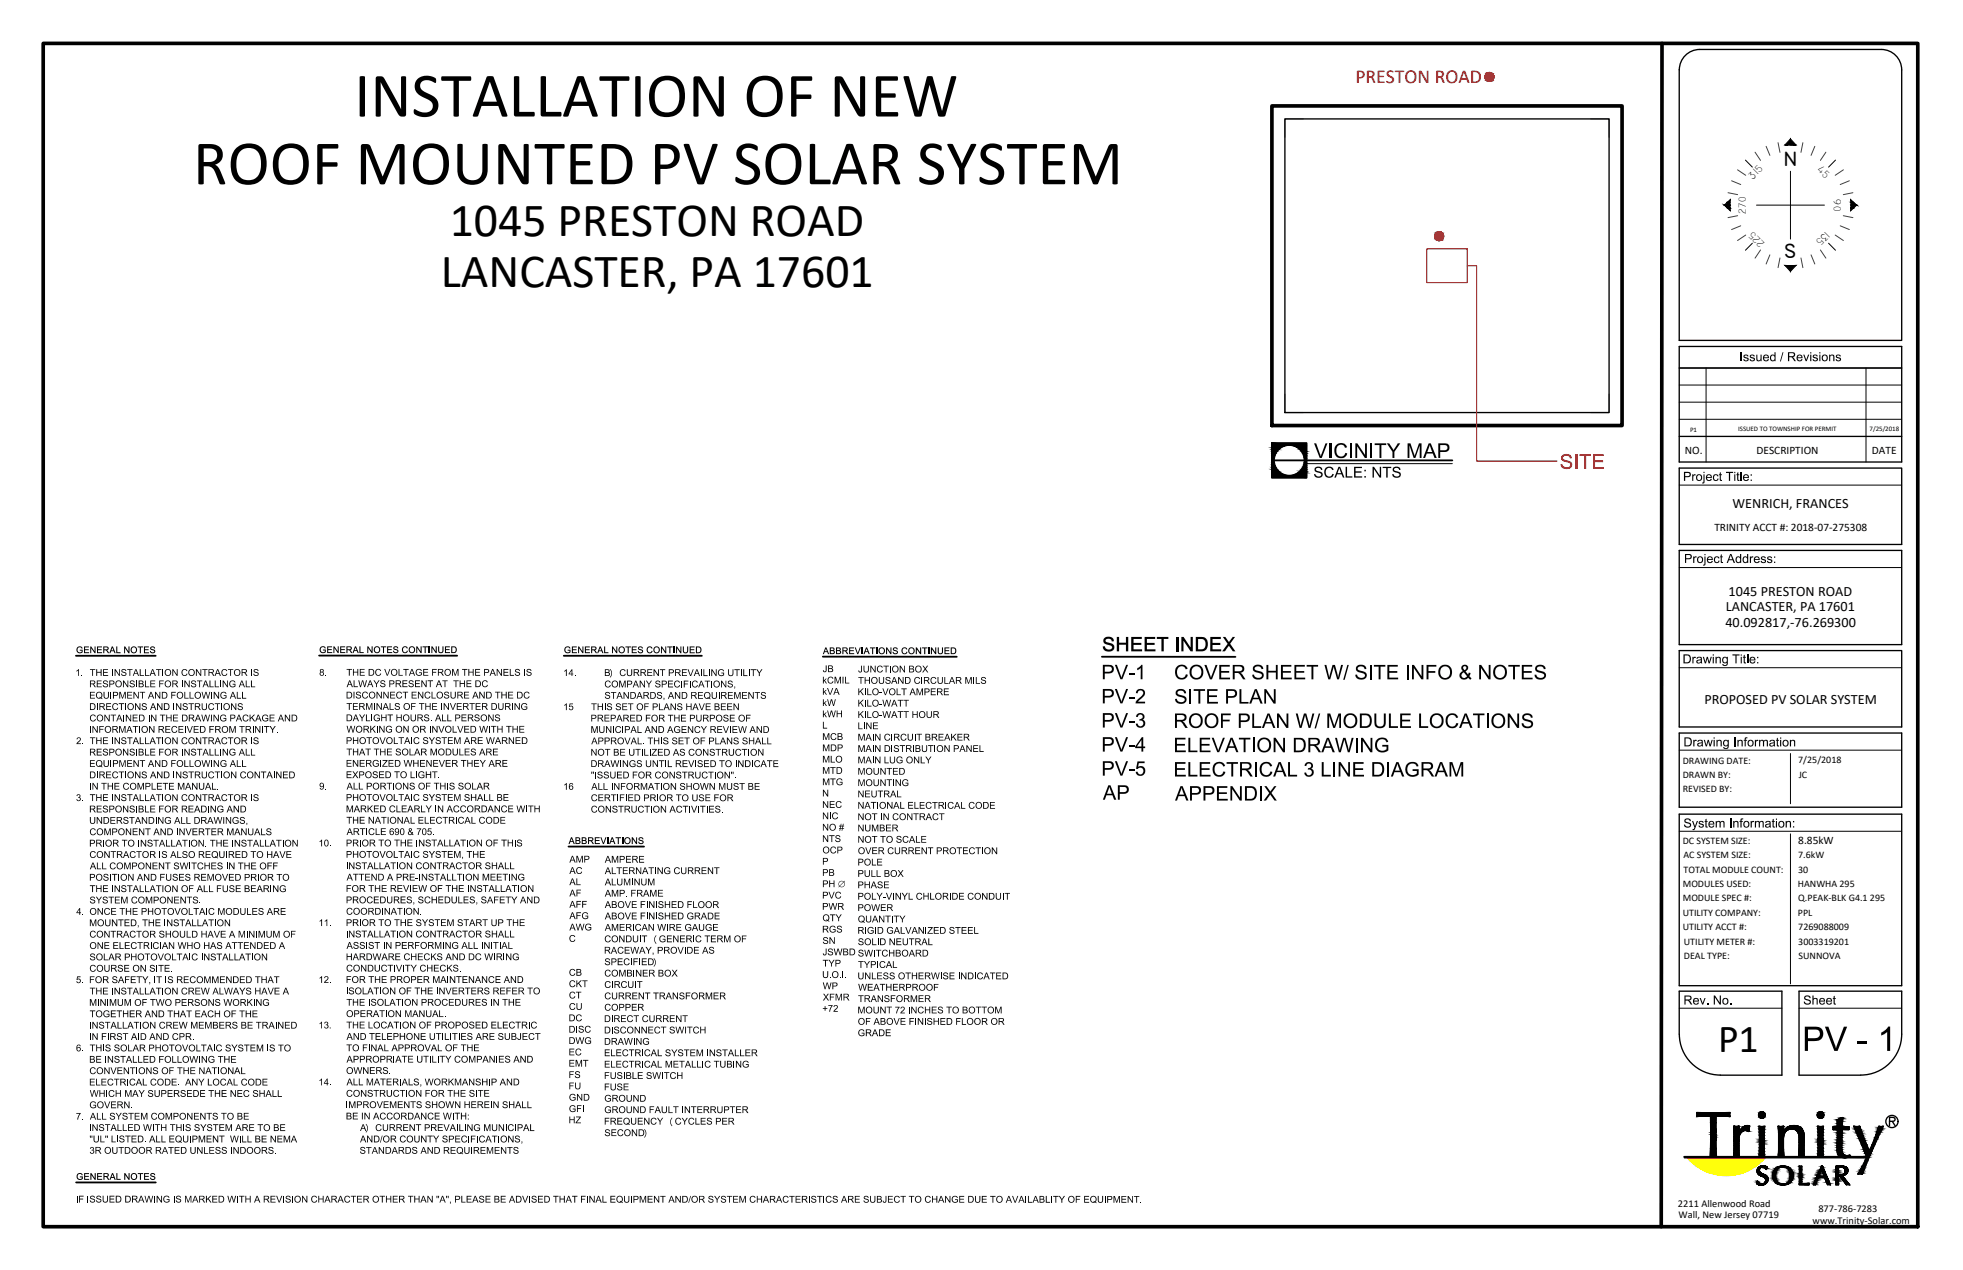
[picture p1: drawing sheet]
<svg xmlns="http://www.w3.org/2000/svg" width="432mm" height="279mm" viewBox="0 0 432 279" stroke-linecap="round" stroke-linejoin="round" font-family="sans-serif">
<defs><g id="words">
<g font-size="14">
<text x="77.9" y="25.6">INSTALLATION OF NEW</text>
<text x="42.5" y="40.5">ROOF MOUNTED PV SOLAR SYSTEM</text>
</g>
<g font-size="10.5">
<text x="98.9" y="51.9">1045 PRESTON ROAD</text>
<text x="97" y="63.1">LANCASTER, PA 17601</text>
</g>
<text font-size="8.8" x="377.9" y="231.5">P1</text>
<g font-size="4.6">
<text x="392.5" y="36.5">N</text>
<text x="392.6" y="56.8">S</text>
</g>
<text font-size="4.3" fill="#f00" x="298.1" y="18.2">PRESTON ROAD</text>
<g font-size="3.1">
<text x="381.1" y="111.7">WENRICH, FRANCES</text>
<text x="380.2" y="131.2">1045 PRESTON ROAD</text>
<text x="379.5" y="137.9">40.092817,-76.269300</text>
<text x="379.6" y="134.5">LANCASTER, PA 17601</text>
<text x="374.9" y="154.8">PROPOSED PV SOLAR SYSTEM</text>
</g>
<g font-size="2.5">
<text x="370.6" y="99.9">NO.</text>
<text x="386.4" y="99.9">DESCRIPTION</text>
<text x="411.8" y="99.9">DATE</text>
<text x="377.1" y="116.8">TRINITY ACCT #: 2018-07-275308</text>
<text x="395.6" y="185.7">8.85kW</text>
</g>
<g font-size="2.3">
<text x="385.6" y="39.5" transform="rotate(-45 385.6 39.5)">315</text>
<text x="399.7" y="37.5" transform="rotate(45 399.7 37.5)">45</text>
<text x="384" y="47" transform="rotate(-90 384 47)">270</text>
<text x="403.4" y="43.8" transform="rotate(90 403.4 43.8)">90</text>
<text x="388.2" y="53.4" transform="rotate(-135 388.2 53.4)">225</text>
<text x="401.7" y="50.8" transform="rotate(135 401.7 50.8)">135</text>
<text x="369.1" y="265.5">2211 Allenwood Road</text>
<text x="369.2" y="268">Wall, New Jersey 07719</text>
<text x="398.7" y="269.2">www.Trinity-Solar.com</text>
<text x="400" y="266.7">877-786-7283</text>
</g>
<g font-size="2.2">
<text x="370.2" y="168">DRAWING DATE:</text>
<text x="395.6" y="167.9">7/25/2018</text>
<text x="370.2" y="171.2">DRAWN BY:</text>
<text x="395.7" y="171.2">JC</text>
<text x="370.2" y="174.3">REVISED BY:</text>
<text x="370.2" y="185.6">DC SYSTEM SIZE:</text>
<text x="370.3" y="188.8">AC SYSTEM SIZE:</text>
<text x="370.3" y="192">TOTAL MODULE COUNT:</text>
<text x="395.6" y="188.8">7.6kW</text>
<text x="395.6" y="192">30</text>
<text x="370.2" y="195.1">MODULES USED:</text>
<text x="395.5" y="195.1">HANWHA 295</text>
<text x="370.2" y="198.3">MODULE SPEC #:</text>
<text x="370.2" y="201.5">UTILITY COMPANY:</text>
<text x="395.5" y="201.5">PPL</text>
<text x="395.6" y="198.2">Q.PEAK-BLK G4.1 295</text>
<text x="370.2" y="204.7">UTILITY ACCT #:</text>
<text x="370.4" y="207.9">UTILITY METER #:</text>
<text x="395.6" y="204.7">7269088009</text>
<text x="395.6" y="207.9">3003319201</text>
<text x="370.4" y="211">DEAL TYPE:</text>
<text x="395.6" y="211">SUNNOVA</text>
</g>
<g font-size="1.5">
<text x="371.8" y="94.9">P1</text>
<text x="382.3" y="94.9">ISSUED TO TOWNSHIP FOR PERMIT</text>
<text x="411.2" y="94.9">7/25/2018</text>
</g>
</g></defs>
<circle cx="316.6" cy="52" r=".98" fill="none" stroke="#f00" stroke-width=".25"/>
<g fill="#f00" stroke="#f00" stroke-width=".22">
<path d="M316.5 51h.3zM316.3 51h.5z"/>
<path d="M316.3 51l.7 .1zM316.1 51.1h.9z"/>
<path d="M316.1 51.1l1.1 .1zM316 51.2h1.2z"/>
<path d="M316 51.2l1.3 .1zM315.8 51.3h1.5z"/>
<path d="M315.8 51.3l1.6 .1-.1-.1zM315.8 51.3l1.6 .1h-1.7z"/>
<path d="M315.7 51.4l1.8 .2-.1-.2zM315.7 51.4l1.8 .2h-1.9z"/>
<path d="M315.6 51.6l1.9 .2v-.2zM315.6 51.6l1.9 .2h-1.9z"/>
<path d="M315.6 51.8l2 .2-.1-.2zM315.6 51.8l2 .2h-2z"/>
<path d="M315.6 52l1.9 .2 .1-.2zM315.6 52l1.9 .2h-1.9z"/>
<path d="M315.6 52.2l1.9 .1v-.1zM315.6 52.2l1.9 .1h-1.9z"/>
<path d="M315.6 52.3l1.8 .2 .1-.2zM315.6 52.3l1.8 .2h-1.7z"/>
<path d="M315.7 52.5l1.6 .1 .1-.1zM315.7 52.5l1.6 .1h-1.5z"/>
<path d="M315.8 52.6l1.4 .2 .1-.2zM315.8 52.6l1.4 .2h-1.2z"/>
<path d="M316 52.8h1.2zM316 52.8l1 .1z"/>
<path d="M316.1 52.9h.9zM316.1 52.9h.7z"/>
<path d="M316.3 52.9h.5zM316.3 52.9l.4 .1z"/>
</g>
<path d="M9.5 9.5h412.4v260.4h-412.4zM365.6 9.5l-.2 260.4M279.8 23.3h77v70.3h-77z" fill="none" stroke="#000" stroke-width=".8"/>
<path d="M286.7 26.2h-4.1v4M349.9 26.2h4v4M282.6 86.7v4.1h4.1M353.9 86.7v4.1h-4" fill="none" stroke="#647190" stroke-width=".25"/>
<g fill="#000">
<path d="M382.9 77.5h.2v2h-.2zM383.6 78.1l.6-.1 .3 .2 .1 .2-.5-.2-.3 .1v.2l.8 .3v.4l-.1 .2-.5 .1-.4-.2-.1-.3h.2l.2 .3 .5-.2-.1-.2-.7-.3zM385 78.2l.3-.2 .6 .1 .1 .3-.6-.2-.3 .2 .9 .4v.3l-.1 .3-.6 .1-.3-.2-.1-.3h.2l.2 .3 .5-.2-.1-.2-.7-.2zM386.3 78h.3v1.1l.3 .2 .3-.2 .1-1.1h.2v1.5h-.2v-.3l-.4 .3-.5-.2zM392.1 77.5h.2l-.6 2h-.2zM396.7 78h.2l.4 1.2 .4-1.2h.3l-.6 1.5h-.2zM398.8 78.2l.3-.2 .7 .2v.2h-.2l-.2-.2-.4 .2 .8 .4 .1 .3-.2 .3-.5 .1-.4-.2-.1-.3h.2l.3 .3 .4-.2-.1-.2-.7-.3zM402.4 78h.2v.2l.3-.2 .5 .1 .1 1.4h-.2v-1.1l-.2-.2-.4 .1-.1 1.2h-.2zM403.9 78.1l.6-.1 .4 .2v.2h-.2l-.2-.2-.4 .2 .8 .4 .1 .3-.2 .3-.5 .1-.4-.2-.1-.3h.2l.3 .3 .4-.2-.1-.2-.7-.3zM289.1 97.5h.4l1 2.9 1.1-2.9h.4l-1.3 3.3h-.4zM293.9 98l1-.5 .7 .1 .5 .3 .2 .5-.4 .1-.5-.6-.9 .1-.4 .4-.2 .7 .2 .8 .6 .5 .8-.1 .4-.7 .5 .1-.5 .8-.6 .3h-.6l-.8-.4-.4-1 .1-.9zM302.4 97.5h2.5v.4h-1v2.9h-.5v-2.9h-1z"/>
<path d="M305.1 97.5h.5l.7 1.1a.21 .21 0 0 0 .1 .3 .21 .21 0 0 0 .2 0l.9-1.4h.5l-1.3 1.9v1.4h-.4v-1.4zM289.3 102.9l.9-.2 .6 .3 .1 .4h-.3l-.2-.3-.3-.2-.4 .1-.2 .2 .1 .3 1.2 .5 .1 .6-.3 .4-.9 .1-.6-.4v-.4h.2l.1 .3 .4 .2h.5l.3-.3-.1-.3-1.3-.6v-.4zM291.5 103.1l.7-.4h.6l.4 .3 .1 .4h-.2l-.4-.4h-.7l-.4 .8 .2 .7 .3 .3h.6l.4-.6 .3 .1-.4 .6-.8 .2-.6-.3-.3-.7zM296 102.7h.3v2.1h1.2v.3h-1.5zM297.9 102.7h1.7v.3h-1.4v.7h1.3v.3h-1.3v.8h1.4v.3h-1.7zM298.1 97.5h.5l1.6 2.6 .1-2.6h.4v3.3h-.5l-1.6-2.6-.1 2.6h-.4zM301.9 102.7h.3l1.3 1.9v-1.9h.3v2.4h-.3l-1.3-1.9v1.9h-.3zM304.1 102.7h1.9v.3h-.8v2.1h-.3v-2.1h-.8zM306.4 103l.6-.3h.6l.4 .3 .1 .4h-.3l-.2-.3-.3-.2-.4 .1-.3 .2 .2 .3 1.2 .5 .1 .6-.3 .4-.8 .1-.6-.4-.2-.4h.3l.2 .4 .5 .1 .5-.1 .1-.2-.1-.4-1.2-.4-.2-.3zM309.6 97.5h.7l.9 2.8 .9-2.8h.6v3.3h-.4v-2.7l-1 2.7h-.3l-1-2.8v2.8h-.4zM372.2 104.4h.2v.2l.3-.3 .3 .1-.1 .2h-.2l-.2 .2v1h-.3zM377 104.5l.6-.2 .3 .2 .1 .3h-.2l-.4-.3-.4 .4 .1 .4 .2 .3h.3l.2-.3h.2l-.2 .4-.6 .1-.3-.2-.1-.7z"/>
<path d="M378.3 104l.2-.1v.5h.3v.1h-.3v1l.3 .1-.1 .2-.4-.2v-1.1h-.2v-.1h.2zM379.7 103.8h1.5v.3h-.6v1.7h-.3v-1.7h-.6zM382.1 104l.3-.1v.5h.2v.1h-.2v1l.2 .1v.2l-.5-.2v-1.1h-.1zM382.9 103.8h.2v2h-.2zM372.4 122.4h.3v.2l.2-.2 .3 .1-.1 .2-.4 .1v1h-.3zM377.2 122.5l.6-.1 .4 .2v.2l-.2 .1-.2-.3h-.3l-.2 .4 .2 .7h.3l.2-.4 .2 .1-.2 .4-.6 .1-.3-.3-.1-.6zM378.5 122.1l.2-.2v.5h.3v.2h-.3l.1 1h.2v.3l-.5-.2v-1.1h-.2zM384.9 122.4h.2v.2l.3-.2 .3 .1-.1 .2-.2-.1-.2 .3v.9h-.3zM387.4 122.6l.4-.2 .5 .1 .1 .3h-.2l-.2-.2-.4 .1v.2l.8 .3 .1 .3-.2 .3-.5 .1-.4-.2-.1-.3h.2l.4 .3 .3-.1v-.2l-.7-.3zM388.8 122.5l.6-.1 .3 .2 .1 .2h-.2l-.2-.2-.4 .1v.2l.8 .3-.1 .6-.6 .1-.3-.2-.1-.3h.2l.4 .3 .3-.2-.1-.2-.7-.2-.1-.3zM372.3 144.5h.2v.2l.2-.2h.4l-.1 .3-.3-.1-.1 .2-.1 1h-.2zM374.6 144.5h.2l.3 1.1 .3-1.1h.3l.3 1.1 .3-1.1h.3l-.5 1.4h-.3l-.2-1.1-.3 1.1h-.3z"/>
<path d="M377.4 144.5h.2v.2l.3-.2 .5 .1 .1 1.3h-.2v-.9l-.2-.3-.4 .1-.1 1.1h-.2zM381.1 144h1.6v.2h-.7v1.7h-.3v-1.7h-.6zM383.6 144.2l.2-.2v.5h.2v.2h-.2v.9l.2 .1v.3l-.4-.2v-1.1h-.2v-.2h.2zM384.3 144h.2v1.9h-.2zM372.5 162.8h.2v.2l.2-.2h.4l-.1 .2-.4 .1-.1 1.1h-.2zM374.8 162.8h.2l.3 1.1 .3-1.1h.3l.3 1.1 .3-1.1h.2l-.4 1.4h-.3l-.2-1.1-.3 1.1h-.3zM377.6 162.8h.2v.2l.3-.2 .5 .1 .1 1.3h-.2v-1l-.2-.2-.5 .1v1.1h-.2zM381.5 162.2h.2v2h-.2zM382.2 162.8h.2v.2l.3-.2 .6 .1v1.3h-.2v-1l-.2-.2-.4 .1-.1 1.1h-.2zM383.8 162.3l.6-.1v.2l-.4 .1v.3h.3v.2h-.3v1.2h-.2v-1.2h-.2v-.2h.2zM386 162.8h.2v.2l.2-.2h.4l-.1 .2-.4 .1v1.1h-.3zM386.9 162.8h.3v.2l.5-.2 .3 .2 .3-.2h.4l.2 .3v1.1h-.3v-1.1l-.1-.1-.4 .2-.1 1h-.2v-1l-.2-.2-.4 .1v1.1h-.3z"/>
<path d="M390.8 162.4l.3-.1v.5h.2v.2h-.2v.9l.2 .1v.2l-.5-.2v-1h-.1v-.2h.1zM393.7 162.8h.3v.2l.3-.2 .5 .1 .1 1.3h-.2v-1l-.3-.2-.4 .1v1.1h-.3zM370.6 180.3l.3-.2 .5-.1 .5 .3v.3l-.2 .1-.4-.4-.5 .2v.3l1.1 .4 .1 .4-.2 .3-.6 .2-.7-.3-.1-.4h.3l.4 .4h.4l.3-.2-.2-.3-1-.5zM372.2 180.6h.2l.5 1.2 .4-1.2h.2l-.7 1.8-.3 .2-.2-.2h.3l.1-.3zM373.7 180.8l.3-.2 .7 .1 .1 .3-.7-.2-.2 .2 .8 .4v.5l-.5 .2-.5-.2-.1-.3h.2l.3 .3h.3l.2-.2-.8-.4zM375.1 180.3l.3-.2v.5h.2v.2h-.2v1h.2l.1 .3h-.4l-.2-.3v-1h-.1zM377.4 180.6h.2v.2l.3-.2h.3l.3 .2 .3-.2 .4 .1 .1 1.4h-.2v-1l-.2-.3-.4 .2v1.1h-.3v-1.1l-.1-.2-.4 .1v1.2h-.3zM380.6 180.1h.2v2h-.2zM381.3 180.6h.2v.2l.3-.2 .5 .1 .1 1.4h-.2v-1l-.2-.3-.4 .2-.1 1.1h-.2zM382.9 180.2l.6-.1-.1 .2-.3 .1v.2h.3v.2h-.3v1.3h-.3v-1.3h-.2v-.2h.2zM385.1 180.6h.2v.2l.2-.2 .4 .1-.1 .2-.4 .1-.1 1.1h-.2zM386 180.6h.2v.2l.3-.2h.4l.2 .2 .3-.2 .4 .1 .2 1.4h-.3v-1.1l-.1-.2-.5 .2v1.1h-.2v-1.1l-.2-.2-.4 .1v1.2h-.3z"/>
<path d="M389.9 180.3l.3-.2v.5h.2v.2h-.2l-.1 .9 .1 .1h.2v.3h-.3l-.2-.3v-1h-.2zM392.8 180.6h.2v.2l.4-.2 .5 .1 .1 1.4h-.3v-1l-.2-.3-.4 .1-.1 1.2h-.2zM373.9 219.6h.2l.4 1.1 .4-1.1h.3l-.5 1.4h-.3zM396.9 219.2l.5-.2h.4l.4 .2 .1 .4h-.3l-.3-.4-.5 .1-.1 .2 .1 .2 1.1 .5 .1 .3-.3 .4-.7 .1-.5-.2-.1-.4 .2-.1 .1 .3 .3 .2 .5-.1 .2-.3-.1-.2-1.1-.4zM375.5 220.7h.3v.3h-.3zM377 219h.3l1 1.6v-1.6h.2v2h-.2l-1.1-1.6v1.6h-.2zM380.6 220.7h.2v.3h-.2zM398.7 219h.2v.7l.3-.2 .6 .2v1.3h-.2v-1l-.3-.3-.4 .3v1h-.2zM403.3 219.2l.3-.1v.5h.2v.2h-.2v.9l.2 .1 .1 .2-.5-.1-.1-1.1h-.1zM401.4 225.9h.8l1.7 4.7 1.7-4.7h.7l-2.1 5.3h-.7zM408.7 228.9h2v.7h-2zM413.8 227.2l1-.7 .6-.7h.4v5.4h-.7v-4.2l-1.3 .8z"/>
<path d="M388 78.2l.6-.2 .4 .3 .1 .5h-1.1l.4 .5 .3-.1 .2-.2h.2l-.2 .4-.5 .1-.5-.2-.1-.6zM388.2 78.3l-.1 .3h.8l-.2-.3z"/>
<path d="M389.5 78.2l.3-.2 .5 .2v-.7h.3v2h-.2v-.2l-.4 .2-.4-.1-.3-.5zM389.8 78.3l-.2 .7 .2 .2 .3 .1 .2-.2v-.6l-.2-.3z"/>
<path d="M393.3 77.5h1.2l.3 .2v.6l-.5 .3 .8 .9h-.4l-.7-.9h-.4v.9h-.3zM393.6 77.7v.7l.8-.1 .2-.1-.2-.5z"/>
<path d="M395.3 78.2l.4-.2 .6 .1 .2 .7-1.1 .1 .4 .4 .3-.1 .2-.2h.2l-.1 .3-.4 .2-.6-.2-.2-.5zM395.6 78.3l-.1 .3h.8l-.2-.3z"/>
<path d="M398.2 78h.2v1.5h-.2zM398.2 77.5h.2v.3h-.2z"/>
<path d="M400.2 78h.2v1.5h-.2zM400.2 77.5h.2v.3h-.2z"/>
<path d="M400.7 78.7a.73 .73 0 0 1 1.4 0 .73 .73 0 0 1-1.4 0zM400.9 78.8a.5 .5 0 0 0 1 0 .5 .5 0 0 0-1 0z"/>
<path d="M316.4 97.5l1.9 .1 .3 .3 .2 .4v.5l-.4 .5-1.6 .1v1.4h-.4zM316.8 97.9v1.2l1.2-.1 .4-.3v-.4l-.2-.3z"/>
<path d="M294.4 102.7h.4l.9 2.4h-.3l-.3-.7h-1l-.2 .7h-.4zM294.6 102.9l-.4 1.2h.8z"/>
<path d="M300.1 103.4h.3v.3h-.3zM300.1 104.7h.3v.4h-.3z"/>
<path d="M314.3 97.5h.4l1.3 3.3h-.4l-.4-1h-1.4l-.3 1h-.5zM314.5 97.9l-.5 1.5h1z"/>
<path d="M370.4 103.8h1.2l.3 .5-.2 .6-1 .1v.8h-.3zM370.7 104.1v.7h.6l.3-.2-.1-.5z"/>
<path d="M373 105.1a.75 .75 0 0 1 1.5 0 .75 .75 0 0 1-1.5 0zM373.5 104.6l-.2 .3 .1 .4 .1 .3h.4l.2-.3v-.5l-.2-.3z"/>
<path d="M374.7 104.4h.2v1.7l-.1 .2-.4 .1v-.2l.3-.1zM374.7 103.8h.2v.3h-.2z"/>
<path d="M375.4 104.6l.6-.3 .4 .3 .2 .5h-1.1l.1 .4 .2 .1h.4l.1-.3 .3 .1-.3 .3-.6 .1-.3-.2-.2-.6zM375.7 104.6l-.2 .3h.8l-.2-.3z"/>
<path d="M381.5 104.4h.2v1.4h-.2zM381.5 103.8h.2v.3h-.2z"/>
<path d="M383.5 104.6l.4-.3 .6 .2 .2 .6-1.1 .1 .4 .4h.3l.2-.3 .2 .1-.1 .2-.4 .2-.6-.1-.2-.6zM383.8 104.6l-.1 .3h.8l-.2-.3z"/>
<path d="M385.1 104.4h.3v.2h-.3zM385.1 105.5h.3v.3h-.3z"/>
<path d="M370.6 121.9h1.2l.4 .4-.3 .7h-1v.8h-.3zM370.9 122.1v.7l.9-.1v-.5z"/>
<path d="M373.2 123.1a.75 .75 0 0 1 1.5 0 .75 .75 0 0 1-1.5 0zM373.5 123.2a.5 .5 0 0 0 1 0 .5 .5 0 0 0-1 0z"/>
<path d="M374.9 122.4h.3v1.8l-.4 .2h-.2l.3-.4zM374.9 121.9h.3v.3h-.3z"/>
<path d="M375.6 122.6l.6-.2 .5 .2 .1 .6h-1.1l.3 .5 .4-.1 .1-.2h.3l-.3 .4-.5 .1-.4-.2-.1-.6zM375.9 122.7l-.2 .3h.8l-.1-.3z"/>
<path d="M380.6 121.9h.3l.8 1.9h-.3l-.3-.5h-.8l-.2 .5h-.3zM380.7 122.1l-.3 .9h.7z"/>
<path d="M382 122.5l.5-.1 .3 .2v-.7h.2v1.9h-.2v-.1l-.5 .2-.4-.2-.1-.7zM382.2 122.6l-.2 .4 .1 .4 .1 .3h.4l.2-.4-.1-.5-.2-.2z"/>
<path d="M383.5 122.6l.3-.2 .5 .2v-.7h.3v1.9h-.3v-.1l-.5 .2-.3-.2-.2-.4zM383.7 122.6l-.1 .7 .2 .3 .2 .1 .3-.3v-.5l-.3-.3z"/>
<path d="M386 122.5l.5-.1 .5 .3 .1 .5h-1.1l.3 .5 .8-.3-.3 .4-.6 .1-.4-.4v-.6zM386.2 122.7l-.2 .3h.8l-.1-.4z"/>
<path d="M390.2 122.4h.3v.3h-.3zM390.2 123.6h.3v.2h-.3z"/>
<path d="M370.3 144h1l.5 .3 .2 .8-.4 .7-1.3 .1zM370.6 144.2v1.5l.8-.1 .3-.3-.1-.8-.3-.3z"/>
<path d="M373.3 144.7l.3-.2 .7 .2 .2 1.2h-.3l-.1-.1-.4 .2-.5-.2-.1-.3 .2-.3 .8-.2-.1-.3h-.4l-.2 .2h-.2zM373.5 145.4l-.1 .3 .4 .1 .3-.2v-.4z"/>
<path d="M376.7 144.5h.3v1.4h-.3zM376.7 144h.3v.2h-.3z"/>
<path d="M378.9 144.7l.4-.2 .5 .2 .1-.2h.2v1.5l-.4 .5h-.6l-.2-.3v-.1h.2l.1 .2h.4l.2-.4v-.1l-.5 .1-.4-.2zM379.3 144.7l-.2 .3v.5l.5 .2 .2-.3v-.5l-.2-.2z"/>
<path d="M382.9 144.5h.2v1.4h-.2zM382.9 144h.2v.3h-.2z"/>
<path d="M385 144.7l.4-.2 .6 .2 .1 .6h-1l.3 .5 .3-.1 .2-.2h.2l-.2 .4-.5 .1-.5-.3-.1-.6zM385.3 144.8l-.2 .3h.8l-.2-.4z"/>
<path d="M386.5 144.5h.3v.3h-.3zM386.5 145.7h.3v.2h-.3z"/>
<path d="M370.5 162.2h1l.5 .3 .2 .9-.3 .6-.5 .2h-.9zM370.8 162.5v1.5l.8-.1 .3-.5-.1-.7-.3-.2z"/>
<path d="M373.5 162.9l.7-.1 .3 .1 .1 1.3h-.2l-.1-.2-.5 .3-.4-.3v-.5l.9-.2v-.3l-.2-.1-.7 .3zM373.6 163.7v.3h.4l.2-.1 .1-.4z"/>
<path d="M376.9 162.8h.3v1.4h-.3zM376.9 162.2h.3v.3h-.3z"/>
<path d="M379.2 163l.3-.2 .5 .1v-.1h.3v1.5l-.3 .4-.6 .1-.3-.3v-.2l.2 .1 .1 .2h.4l.2-.3v-.3l-.5 .2-.4-.2-.1-.7zM379.5 163l-.2 .7 .2 .3h.2l.3-.2v-.6l-.2-.2z"/>
<path d="M384.3 163.5a.75 .75 0 0 1 1.5 0 .75 .75 0 0 1-1.5 0zM384.9 163l-.2 .3v.4l.2 .3h.3l.2-.2 .1-.6-.4-.3z"/>
<path d="M389.3 162.9l.4-.1 .7 .1 .1 1.3h-.3v-.2l-.6 .3-.4-.2 .1-.6 .9-.2-.1-.3-.2-.1-.7 .3zM389.5 163.7v.3h.4l.2-.1 .1-.4z"/>
<path d="M391.6 162.8h.2v1.4h-.2zM391.6 162.2h.2v.3h-.2z"/>
<path d="M392 163.5a.75 .75 0 0 1 1.5 0 .75 .75 0 0 1-1.5 0zM392.5 163l-.2 .3 .1 .4 .3 .3h.2l.2-.2v-.6l-.2-.2z"/>
<path d="M375.9 180.8l.4-.2 .7 .2 .1 .6h-1.1l.1 .3 .3 .2 .3-.1 .2-.2h.2l-.2 .4-.5 .1-.5-.3-.1-.3zM376.2 180.8l-.2 .4h.9l-.2-.4z"/>
<path d="M383.4 181.3a.75 .75 0 0 1 1.5 0 .75 .75 0 0 1-1.5 0zM383.7 181.4a.5 .5 0 0 0 1 0 .5 .5 0 0 0-1 0z"/>
<path d="M388.4 180.7l.7-.1 .3 .2 .2 1.3h-.3v-.2l-.7 .2-.3-.2v-.5l1-.3-.1-.2-.2-.1-.7 .2zM388.6 181.5v.3l.4 .1 .2-.2 .1-.4z"/>
<path d="M390.7 180.6h.2v1.5h-.3zM390.7 180.1h.2v.3h-.2z"/>
<path d="M391.1 181.3a.75 .75 0 0 1 1.5 0 .75 .75 0 0 1-1.5 0zM391.3 181.4a.5 .5 0 0 0 1 0 .5 .5 0 0 0-1 0z"/>
<path d="M394.4 180.6h.3v.3h-.3zM394.4 181.8h.3v.3h-.3z"/>
<path d="M378.8 220.3a.75 .75 0 0 1 1.5 0 .75 .75 0 0 1-1.5 0zM379 220.3a.5 .5 0 0 0 1 0 .5 .5 0 0 0-1 0z"/>
<path d="M370.5 219h1l.5 .2 .1 .6-.6 .3 .8 .9h-.4l-.7-.9h-.4v.9h-.3zM370.8 219.2v.7h.8l.2-.2v-.2l-.2-.2z"/>
<path d="M372.5 219.8l.4-.3 .7 .3 .1 .5h-1v.4l.3 .1h.3l.2-.3 .2 .1-.2 .3-.4 .1-.5-.1-.2-.4zM372.8 219.8l-.1 .3h.8l-.3-.3z"/>
<path d="M397 225.9l3.2 .1 .7 .6 .2 .7-.2 .9-.7 .6-.7 .2h-1.8v2.2h-.7zM397.7 226.5v1.9l2.1-.1 .4-.3 .1-.5a.96 .96 0 0 0-1.2-1z"/>
<path d="M400.3 219.8l.6-.3 .4 .3 .2 .5h-1.1l.3 .5h.4l.1-.3 .2 .1-.2 .3-.4 .1-.5-.1-.2-.5zM400.6 219.8l-.2 .3h.8l-.2-.3z"/>
<path d="M401.8 219.8l.4-.3 .7 .3 .1 .5h-1.1l.1 .4 .3 .1h.2l.2-.3 .3 .1-.2 .3-.5 .1-.4-.1-.2-.5zM402.1 219.8l-.2 .3 .9 .1-.3-.4z"/>
</g>
<path d="M292.7 97.5v3.3" fill="none" stroke="#000" stroke-width=".44"/>
<path d="M297.2 97.5v3.3M301.7 97.5v3.3" fill="none" stroke="#000" stroke-width=".42"/>
<g fill="none" stroke="#000" stroke-width=".4">
<path d="M279.8 97.5h7.6v7.6h-7.6zM280.2 101.3h39.3"/>
<circle cx="283.6" cy="101.3" r="3.4"/>
</g>
<g fill="#000" stroke="#000" stroke-width=".22">
<path d="M370.5 254.4h40.3zM370.5 254.4h40.3v.3zM378.7 244.8h1.8zM381.4 254.5h.1zM382.4 247.8h.1zM383.4 248h1.4zM384 248.7h.7zM384.1 247.7h.6zM384.3 248.8h.4zM384.3 247.6h.2zM384.4 248.8h.3zM386.6 257.3h.4z"/>
<path d="M387.1 256.7h1.5zM387.3 258.7h1.2zM387.3 256.6h1.1zM387.5 256.5h.7zM387.8 258.9h.9zM387.9 254.5l.3 .1zM387.9 256.7h.7zM387.9 258.9h.8zM387.9 258.9h.9zM387.9 247.8h.3zM388.2 259.2h.7zM388.4 259.9h.4z"/>
<path d="M391.1 254.5h.2zM392.2 247.8h.1zM393.4 247.9h2.4zM394.5 247.6h.2zM395.7 254.5h.1zM396.2 256.6h.1zM396.7 254.5l.2 .1zM400.3 244.6h.3zM401 258.8h.8zM401.1 258.3h.5zM400.8 247.8h.3zM403.2 247.9h.2z"/>
<path d="M403.2 248.5h.3zM404.1 246.4h1.2zM404.7 256.6h.9zM404.7 254.4h2.2zM404.9 258.5h.9zM404.9 256.6h.5zM405 256.6h.4zM405 258.5h.8zM405 256.6h.3zM405.1 256.6h.2zM405.2 256.8h.9zM405.2 258.4h.7z"/>
<path d="M405.5 258.3h.5zM405.6 258.3h.5zM405.6 257h.7zM405.6 248h1.1zM405.6 254.7h.4zM405.7 257h.6zM405.7 257.1h.6zM405.8 258h.5zM406.5 247.9h.2zM406.8 254.2h.1zM408.7 247.8h.4zM414 247.8h.3z"/>
<path d="M387.2 260.7h.4zM387.7 260.5h.6zM391.7 260.7h1zM395.8 260.6h.5zM397.5 260.4l.5-.1zM398.9 260.6h.2zM402 260.6h.1zM403.9 260.6h.1zM406.1 260.6h.2z"/>
<path d="M279.8 99.8l.6 .4 .2-.4zM279.8 99.8l.6 .4h-.6z"/>
<path d="M279.8 99.3l.8 .5 .3-.5zM279.8 99.3l.8 .5h-.8z"/>
<path d="M279.8 98.9l1.1 .4 .3-.4zM279.8 98.9l1.1 .4h-1.1z"/>
<path d="M279.8 98.6l1.4 .3 .4-.3zM279.8 98.6l1.4 .3h-1.4z"/>
<path d="M279.8 98.3l1.8 .3 .4-.3zM279.8 98.3l1.8 .3h-1.8z"/>
<path d="M279.8 98.1l2.2 .2 .6-.2zM279.8 98.1l2.2 .2h-2.2z"/>
<path d="M279.8 98l2.8 .1 .5-.1zM279.8 98l2.8 .1h-2.8z"/>
<path d="M279.8 97.9h3.8zM279.8 97.9l3.3 .1z"/>
<path d="M279.8 97.5l7.6 .4v-.4zM279.8 97.5l7.6 .4h-7.6z"/>
<path d="M283.6 97.9l3.8 .1zM283.6 97.9l3.8 .1z"/>
<path d="M284.1 98l3.3 .1v-.1zM284.1 98l3.3 .1z"/>
<path d="M284.6 98.1l2.8 .2v-.2zM284.6 98.1l2.8 .2h-2.3z"/>
<path d="M285.1 98.3l2.3 .3v-.3zM285.1 98.3l2.3 .3h-1.8z"/>
<path d="M285.6 98.6l1.8 .3v-.3zM285.6 98.6l1.8 .3h-1.4z"/>
<path d="M286 98.9l1.4 .4v-.4zM286 98.9l1.4 .4h-1.1z"/>
<path d="M286.3 99.3l1.1 .5v-.5zM286.3 99.3l1.1 .5h-.8z"/>
<path d="M286.6 99.8l.8 .4v-.4zM286.6 99.8l.8 .4h-.6z"/>
<path d="M279.8 101.3l.4 .5v-.5zM279.8 101.3l.4 .5h-.4z"/>
<path d="M279.8 100.8l.4 .5v-.5zM279.8 100.8l.4 .5h-.4z"/>
<path d="M279.8 101.8l.6 .5-.2-.5zM279.8 101.8l.6 .5h-.6z"/>
<path d="M279.8 100.2l.4 .6 .2-.6zM279.8 100.2l.4 .6h-.4z"/>
<path d="M279.8 102.3l.8 .5-.2-.5zM279.8 102.3l.8 .5h-.8z"/>
<path d="M279.8 102.8l1.1 .5-.3-.5zM279.8 102.8l1.1 .5h-1.1z"/>
<path d="M279.8 103.3l1.4 .4-.3-.4zM279.8 103.3l1.4 .4h-1.4z"/>
<path d="M279.8 103.7l1.8 .3-.4-.3zM279.8 103.7l1.8 .3h-1.8z"/>
<path d="M279.8 104l2.2 .3-.4-.3zM279.8 104l2.2 .3h-2.2z"/>
<path d="M279.8 104.3l2.8 .2-.6-.2zM279.8 104.3l2.8 .2h-2.8z"/>
<path d="M279.8 104.5l3.3 .1zM279.8 104.5l3.3 .1h-3.3z"/>
<path d="M279.8 104.6l3.8 .1zM279.8 104.6l3.8 .1z"/>
<path d="M286.8 100.2l.6 .6v-.6zM286.8 100.2l.6 .6h-.5z"/>
<path d="M286.9 100.8l.5 .5v-.5zM286.9 100.8l.5 .5h-.4z"/>
<path d="M287 101.3l.4 .5v-.5zM287 101.3l.4 .5h-.5z"/>
<path d="M286.9 101.8l.5 .5v-.5zM286.9 101.8l.5 .5h-.6z"/>
<path d="M286.8 102.3l.6 .5v-.5zM286.8 102.3l.6 .5h-.8z"/>
<path d="M286.6 102.8l.8 .5v-.5zM286.6 102.8l.8 .5h-1.1z"/>
<path d="M286.3 103.3l1.1 .4v-.4zM286.3 103.3l1.1 .4h-1.4z"/>
<path d="M286 103.7l1.4 .3v-.3zM285.6 104l.4-.3 1.4 .3z"/>
<path d="M285.6 104l1.8 .3v-.3zM285.1 104.3l.5-.3 1.8 .3z"/>
<path d="M285.1 104.3l2.3 .2v-.2zM284.6 104.5l.5-.2 2.3 .2z"/>
<path d="M284.6 104.5l2.8 .1v-.1zM284.1 104.6l.5-.1 2.8 .1z"/>
<path d="M284.1 104.6l3.3 .1zM283.6 104.7h3.8z"/>
<path d="M279.8 104.7l7.6 .4v-.4zM279.8 104.7l7.6 .4h-7.6z"/>
<path d="M373.2 245.6h.3zM373.2 245.6h.3z"/>
<path d="M373.2 244.8h1.9zM373.2 244.8h1.9z"/>
<path d="M373.2 245.6h.7zM373.2 245.6h.3zM373.2 245.6h.3z"/>
<path d="M373.3 245.5h1.4zM373.3 245.5l.6 .1z"/>
<path d="M373.2 244.8h1.9zM373.2 244.8h1.9z"/>
<path d="M373.2 244.8h3.7zM373.2 244.8h3.7z"/>
<path d="M373.3 245.5h2.2zM373.3 245.5h1.4z"/>
<path d="M376.2 254.5h.3zM376.2 254.5h.3z"/>
<path d="M373.3 245.5h2.9zM373.3 245.5h3z"/>
<path d="M373.3 245.5h2.9zM373.3 245.5h2.2z"/>
<path d="M376.3 245.5h4.2zM376.3 245.5h4.2z"/>
<path d="M376.2 254.5h.7zM376.2 254.5h.3zM376.2 254.5h.3z"/>
<path d="M376.3 247l1.2 1.4v-1.4zM376.3 247l1.2 1.4h-1.2zM376.3 248.4h1.2zM376.3 248.4h1.2z"/>
<path d="M376.3 248.4l1.2 .1zM376.3 248.4l1.2 .1zM376.3 248.5h1.2zM376.3 248.5h1.2z"/>
<path d="M376.3 248.5h1.2zM376.3 248.5h1.2zM376.3 248.5h1.2zM376.3 248.5h1.2z"/>
<path d="M376.3 248.5l1.2 .2v-.2zM376.3 248.5l1.2 .2h-1.2zM376.3 248.7h1.2zM376.3 248.7h1.2z"/>
<path d="M376.3 248.7l1.2 .1v-.1zM376.3 248.7l1.2 .1h-1.2zM376.3 248.8h1.2zM376.3 248.8h1.2z"/>
<path d="M376.3 248.8l1.2 .2v-.2zM376.3 248.8l1.2 .2h-1.2zM376.3 249h1.2zM376.3 249h1.2z"/>
<path d="M376.3 249l1.2 .2v-.2zM376.3 249l1.2 .2h-1.2zM376.3 249.2h1.2zM376.3 249.2h1.2z"/>
<path d="M376.3 249.2l1.2 .5v-.5zM376.3 249.2l1.2 .5h-1.2zM376.3 249.7h1.2zM376.3 249.7h1.2z"/>
<path d="M376.3 249.7l1.2 .4v-.4zM376.3 249.7l1.2 .4h-1.2zM376.3 250.1h1.2zM376.3 250.1h1.2z"/>
<path d="M376.3 250.1l1.2 .2v-.2zM376.3 250.1l1.2 .2h-1.2zM376.3 250.3h1.2zM376.3 250.3h1.2z"/>
<path d="M376.3 250.3l1.2 .2v-.2zM376.3 250.3l1.2 .2h-1.2zM376.3 250.5h1.2zM376.3 250.5h1.2z"/>
<path d="M376.3 250.5l1.2 .2v-.2zM376.3 250.5l1.2 .2h-1.2zM376.3 250.7h1.2zM376.3 250.7h1.2z"/>
<path d="M376.3 250.7l1.2 .1zM376.3 250.7l1.2 .1zM376.3 250.8h1.2zM376.3 250.8h1.2z"/>
<path d="M376.3 250.8h1.2zM376.3 250.8h1.2zM376.3 250.8h1.2zM376.3 250.8h1.2z"/>
<path d="M376.3 250.8l1.2 .1zM376.3 250.8l1.2 .1zM376.3 250.9h1.2zM376.3 250.9h1.2z"/>
<path d="M376.3 250.9l1.2 1.8v-1.8zM376.3 250.9l1.2 1.8h-1.2zM376.3 252.7h1.2zM376.3 252.7h1.2z"/>
<path d="M376.3 252.7l1.3 1.8-.1-1.8zM376.3 252.7l1.3 1.8h-1.4z"/>
<path d="M376.3 245.5l1.2 1.5v-1.5zM376.3 245.5l1.2 1.5h-1.2z"/>
<path d="M376.9 254.5h.7zM376.9 254.5h.7z"/>
<path d="M377.2 254.5l.4 .1zM377.2 254.5l.4 .1z"/>
<path d="M373.3 245.2h7.2zM373.3 245.2h7.2z"/>
<path d="M373.3 245.2l7.2 .2v-.2zM373.3 245.2l7.2 .2h-7.2zM373.3 245.4h7.2zM373.3 245.4h7.2z"/>
<path d="M373.3 245l7.2 .2v-.2zM373.3 245l7.2 .2h-7.2z"/>
<path d="M373.3 245.4l7.2 .1zM373.3 245.4l7.2 .1z"/>
<path d="M377.5 245.5h3zM377.5 245.5h3z"/>
<path d="M373.2 244.8l7.3 .2v-.2zM373.2 244.8l7.3 .2h-7.2zM373.3 245h7.2zM373.3 245h7.2z"/>
<path d="M378.3 245.5h2.2zM378.3 245.5h2.2z"/>
<path d="M379.1 245.5l1.4 .1zM379.1 245.5l1.4 .1z"/>
<path d="M379.9 245.6h.6zM379.9 245.6h.6z"/>
<path d="M378.7 244.8h1.8zM378.7 244.8h1.8z"/>
<path d="M378.7 244.8h1.8zM376.9 244.8h3.6z"/>
<path d="M380.2 245.6l.3 .1zM380.2 245.6l.3 .1z"/>
<path d="M381.4 249.2h1.1zM381.4 249.2h1.1z"/>
<path d="M381.4 249.2h1.1zM381.4 249.2h1.1z"/>
<path d="M381.4 247.8h.2zM381.4 247.8h.2z"/>
<path d="M381.4 254.5h.2zM381.4 254.5h.1z"/>
<path d="M381.4 247.8h.2zM381.4 247.8h.2z"/>
<path d="M381.4 247.8h.2zM381.4 247.8h.2z"/>
<path d="M381.4 254.5h.2zM381.4 254.5h.3z"/>
<path d="M381.4 254.5h.2zM381.4 254.5h.2z"/>
<path d="M381.4 254.5h.3zM381.4 254.5h.3z"/>
<path d="M381.4 247.8h.3zM381.4 247.8h.3z"/>
<path d="M381.4 247.8h.3zM381.4 247.8h.3z"/>
<path d="M381.4 254.5h.3zM381.4 254.5h.4z"/>
<path d="M381.4 254.5h.3zM381.4 254.5h.3z"/>
<path d="M381.4 247.8h.4zM381.4 247.8h.4z"/>
<path d="M381.4 254.5h.4zM381.4 254.5h.4z"/>
<path d="M381.4 247.8h.4zM381.4 247.8h.4z"/>
<path d="M381.4 247.8h.4zM381.4 247.8h.4z"/>
<path d="M381.4 254.5h.4zM381.4 254.5h.5z"/>
<path d="M381.4 254.5h.5zM381.4 254.5h.5z"/>
<path d="M381.4 247.8h.5zM381.4 247.8h.5z"/>
<path d="M381.4 254.5h.5zM381.4 254.5h.6z"/>
<path d="M381.4 247.8h.5zM381.4 247.8h.5z"/>
<path d="M381.4 247.8h.6zM381.4 247.8h.6z"/>
<path d="M381.4 254.5h.6zM381.4 254.5h.6z"/>
<path d="M381.4 247.8h.6zM381.4 247.8h.6z"/>
<path d="M381.4 248.6l1.1 .1zM381.4 248.6l1.1 .1z"/>
<path d="M381.4 248.7h1.1zM381.4 248.7h1.1z"/>
<path d="M381.4 248.7l1.1 .1zM381.4 248.7l1.1 .1z"/>
<path d="M381.4 248.8h1.1zM381.4 248.8h1.1z"/>
<path d="M381.4 248.8h1.1zM381.4 248.8h1.1z"/>
<path d="M381.4 248.8l1.1 .1zM381.4 248.8l1.1 .1z"/>
<path d="M381.4 248.9h1.1zM381.4 248.9h1.1z"/>
<path d="M381.4 248.9h1.1zM381.4 248.9h1.1z"/>
<path d="M381.4 248.9l1.1 .1zM381.4 248.9l1.1 .1z"/>
<path d="M381.4 249h1.1zM381.4 249h1.1z"/>
<path d="M381.4 249l1.1 .1zM381.4 249l1.1 .1z"/>
<path d="M381.4 249.1l1.1 .1zM381.4 249.1l1.1 .1zM381.4 249.2h1.1zM381.4 249.2h1.1zM381.4 249.2h1.1zM381.4 249.2h1.1zM381.4 249.2h1.1zM381.4 249.2h1.1zM381.4 249.2h1.1zM381.4 249.2h1.1zM381.4 249.2h1.1zM381.4 249.2h1.1zM381.4 249.2h1.1zM381.4 249.2h1.1zM381.4 249.2h1.1zM381.4 249.2h1.1z"/>
<path d="M381.4 248.3h1.1zM381.4 248.3h1.1z"/>
<path d="M381.4 248.3l1.1 .1zM381.4 248.3l1.1 .1z"/>
<path d="M381.4 248.4h1.1zM381.4 248.4h1.1z"/>
<path d="M381.4 248.4l1.1 .1zM381.4 248.4l1.1 .1z"/>
<path d="M381.4 248.5h1.1zM381.4 248.5h1.1z"/>
<path d="M381.4 248.5h1.1zM381.4 248.5l1.1 .1zM381.4 248.6h1.1zM381.4 248.6h1.1z"/>
<path d="M381.4 249.2h1.1zM381.4 249.2h1.1z"/>
<path d="M381.4 250.4h1.1zM381.4 250.4h1.1z"/>
<path d="M381.4 250.4l1.1 .1zM381.4 250.4l1.1 .1z"/>
<path d="M381.4 250.5l1.1 .1zM381.4 250.5l1.1 .1z"/>
<path d="M381.4 250.6h1.1zM381.4 250.6h1.1z"/>
<path d="M381.4 250.6l1.1 .1zM381.4 250.6l1.1 .1z"/>
<path d="M381.4 250.7h1.1zM381.4 250.7h1.1z"/>
<path d="M381.4 250.7h1.1zM381.4 250.7h1.1z"/>
<path d="M381.4 250.7l1.1 .1zM381.4 250.7l1.1 .1z"/>
<path d="M381.4 250.8h1.1zM381.4 250.8h1.1z"/>
<path d="M381.4 250.8h1.1zM381.4 250.8h1.1z"/>
<path d="M381.4 250.8h1.1zM381.4 250.8h1.1z"/>
<path d="M381.4 250.8l1.1 .1zM381.4 250.8l1.1 .1z"/>
<path d="M381.4 250.9h1.1zM381.4 250.9h1.1z"/>
<path d="M381.4 250.9h1.1zM381.4 250.9h1.1z"/>
<path d="M381.4 250.9l1.1 .1zM381.4 250.9l1.1 .1z"/>
<path d="M381.4 251h1.1zM381.4 251h1.1z"/>
<path d="M381.4 251h1.1zM381.4 251h1.1z"/>
<path d="M381.4 251h1.1zM381.4 251h1.1z"/>
<path d="M381.4 251l1.1 .1zM381.4 251l1.1 .1z"/>
<path d="M381.4 251.1h1.1zM381.4 251.1h1.1z"/>
<path d="M381.4 251.1h1.1zM381.4 251.1h1.1z"/>
<path d="M381.4 251.1h1.1zM381.4 251.1h1.1z"/>
<path d="M381.4 251.1l1.1 .1zM381.4 251.1l1.1 .1zM381.4 251.2h1.1zM381.4 251.2h1.1zM381.4 251.2h1.1zM381.4 251.2h1.1z"/>
<path d="M381.4 251.2l1.1 .2v-.2zM381.4 251.2l1.1 .2h-1.1z"/>
<path d="M381.4 251.4h1.1zM381.4 251.4h1.1z"/>
<path d="M381.4 251.4l1.1 .2v-.2zM381.4 251.4l1.1 .2h-1.1zM381.4 251.6h1.1zM381.4 251.6h1.1z"/>
<path d="M381.4 251.6l1.1 .2v-.2zM381.4 251.6l1.1 .2h-1.1z"/>
<path d="M381.4 251.8h1.1zM381.4 251.8h1.1z"/>
<path d="M381.4 251.8l1.1 .2v-.2zM381.4 251.8l1.1 .2h-1.1zM381.4 252h1.1zM381.4 252h1.1z"/>
<path d="M381.4 252l1.1 .2v-.2zM381.4 252l1.1 .2h-1.1z"/>
<path d="M381.4 252.2h1.1zM381.4 252.2h1.1z"/>
<path d="M381.4 252.2l1.1 .2v-.2zM381.4 252.2l1.1 .2h-1.1z"/>
<path d="M381.4 252.4h1.1zM381.4 252.4h1.1z"/>
<path d="M381.4 252.4l1.1 .1zM381.4 252.4l1.1 .1z"/>
<path d="M381.4 252.5l1.1 .1zM381.4 252.5l1.1 .1z"/>
<path d="M381.4 252.6l1.1 .1zM381.4 252.6l1.1 .1z"/>
<path d="M381.4 252.7l1.1 .1zM381.4 252.7l1.1 .1z"/>
<path d="M381.4 252.8h1.1zM381.4 252.8h1.1z"/>
<path d="M381.4 252.8l1.1 .1zM381.4 252.8l1.1 .1z"/>
<path d="M381.4 252.9l1.1 .1zM381.4 252.9l1.1 .1z"/>
<path d="M381.4 253l1.1 .1v-.1zM381.4 253l1.1 .1h-1.1zM381.4 253.1h1.1zM381.4 253.1h1.1z"/>
<path d="M381.4 253.1l1.1 .1v-.1zM381.4 253.1l1.1 .1h-1.1z"/>
<path d="M381.4 253.2l1.1 .1zM381.4 253.2l1.1 .1z"/>
<path d="M381.4 253.3h1.1zM381.4 253.3h1.1z"/>
<path d="M381.4 253.3l1.1 .1zM381.4 253.3l1.1 .1z"/>
<path d="M381.4 253.4l1.1 .1zM381.4 253.4l1.1 .1z"/>
<path d="M381.4 253.5l1.1 .1zM381.4 253.5l1.1 .1zM381.4 253.6h1.1zM381.4 253.6h1.1z"/>
<path d="M381.4 253.6l1.1 .1zM381.4 253.6l1.1 .1z"/>
<path d="M381.4 253.7h1.1zM381.4 253.7h1.1z"/>
<path d="M381.4 253.7l1.1 .1zM381.4 253.7l1.1 .1z"/>
<path d="M381.4 253.8l1.1 .1zM381.4 253.8l1.1 .1z"/>
<path d="M381.4 248l1.1 .1zM381.4 248l1.1 .1zM381.4 248.1h1.1zM381.4 248.1h1.1z"/>
<path d="M381.4 248.1l1.1 .1zM381.4 248.1l1.1 .1z"/>
<path d="M381.4 248.2h1.1zM381.4 248.2l1.1 .1zM381.4 248.3h1.1zM381.4 248.3h1.1z"/>
<path d="M381.4 250.2l1.1 .1zM381.4 250.2l1.1 .1z"/>
<path d="M381.4 250.3h1.1zM381.4 250.3h1.1z"/>
<path d="M381.4 250.3h1.1zM381.4 250.3l1.1 .1z"/>
<path d="M381.4 253.9h1.1zM381.4 253.9h1.1z"/>
<path d="M381.4 253.9l1.1 .1zM381.4 253.9l1.1 .1z"/>
<path d="M381.4 254h1.1zM381.4 254h1.1z"/>
<path d="M381.4 254h1.1zM381.4 254h1.1z"/>
<path d="M381.4 254l1.1 .1zM381.4 254l1.1 .1z"/>
<path d="M381.4 254.1h1.1zM381.4 254.1h1.1z"/>
<path d="M381.4 254.1l1.1 .1zM381.4 254.1l1.1 .1z"/>
<path d="M381.4 254.2h1.1zM381.4 254.2h1.1z"/>
<path d="M381.4 254.2l1.1 .1zM381.4 254.2l1.1 .1z"/>
<path d="M381.4 254.3h1.1zM381.4 254.3h1.1zM381.4 254.3h1.1zM381.4 254.3h1.1z"/>
<path d="M382.4 247.8h.1zM382.4 247.8h.1z"/>
<path d="M382.4 247.8h.1zM382.3 247.8h.2z"/>
<path d="M382.3 247.8h.2zM382.3 247.8h.2z"/>
<path d="M382.3 247.8h.2zM382.2 247.8h.3z"/>
<path d="M382.2 247.8h.3zM382.2 247.8h.3z"/>
<path d="M382.2 247.8h.3zM382.1 247.8h.4z"/>
<path d="M382.1 247.8h.4zM382.1 247.8h.4z"/>
<path d="M382.1 247.8h.4zM382.1 247.8h.4z"/>
<path d="M382.1 247.8h.4zM382 247.8h.5z"/>
<path d="M382 247.8h.5zM382 247.8h.5z"/>
<path d="M381.4 247.8l1.1 .1zM381.4 247.8l1.1 .1z"/>
<path d="M381.4 247.9h1.1zM381.4 247.9h1.1zM381.4 247.9h1.1zM381.4 247.9h1.1z"/>
<path d="M381.4 247.9h1.1zM381.4 247.9l1.1 .1z"/>
<path d="M381.4 250.1h1.1zM381.4 250.1l1.1 .1z"/>
<path d="M381.4 254.3l1.1 .1zM381.4 254.3l1.1 .1z"/>
<path d="M381.4 254.4h1.1zM381.4 254.4h1.1z"/>
<path d="M381.4 254.4l1.1 .1zM381.4 254.4l1.1 .1z"/>
<path d="M382 254.5h.5zM382 254.5h.5z"/>
<path d="M382 254.5h.5zM382 254.5h.5z"/>
<path d="M382.1 254.5h.4zM382.1 254.5h.4z"/>
<path d="M382.1 254.5h.4zM382.1 254.5h.4z"/>
<path d="M382.2 254.5h.3zM382.2 254.5h.3z"/>
<path d="M382.2 254.5h.3zM382.2 254.5h.3z"/>
<path d="M382.2 254.5h.3zM382.2 254.5h.3z"/>
<path d="M382.3 254.5h.2zM382.3 254.5h.2z"/>
<path d="M382.3 254.5h.2zM382.3 254.5h.2z"/>
<path d="M382.4 254.5h.1zM382.4 254.5h.1z"/>
<path d="M382.4 254.5h.1zM382.4 254.5h.1z"/>
<path d="M381.4 250h1.2zM381.4 250l1.1 .1zM381.4 250.1h1.1zM381.4 250.1h1.1z"/>
<path d="M381.4 249.9h1.2zM381.4 249.9l1.2 .1zM381.4 250h1.2zM381.4 250h1.2z"/>
<path d="M381.4 249.8l1.2 .1zM381.4 249.8l1.2 .1z"/>
<path d="M381.4 249.9h1.2zM381.4 249.9h1.2z"/>
<path d="M381.4 249.7l1.3 .1zM381.4 249.7l1.3 .1z"/>
<path d="M381.4 249.8h1.3zM381.4 249.8h1.2z"/>
<path d="M381.4 249.6h1.3zM381.4 249.6l1.3 .1z"/>
<path d="M381.4 249.6h1.3zM381.4 249.6h1.3z"/>
<path d="M381.4 249.6h1.3zM381.4 249.6h1.3z"/>
<path d="M381.4 249.5h1.4zM381.4 249.5h1.4z"/>
<path d="M381.4 249.5h1.4zM381.4 249.5l1.3 .1z"/>
<path d="M381.4 249.4h1.4zM381.4 249.4l1.4 .1z"/>
<path d="M381.4 249.3h1.4zM381.4 249.3l1.4 .1z"/>
<path d="M381.4 249.3h1.5zM381.4 249.3h1.4z"/>
<path d="M381.4 249.2h1.5zM381.4 249.2l1.5 .1z"/>
<path d="M381.4 249.2h1.5zM381.4 249.2h1.5z"/>
<path d="M382.5 249.2h.5zM382.5 249.2h.5z"/>
<path d="M381.4 249.2h1.6zM381.4 249.2h1.6z"/>
<path d="M381.4 249.2h1.6zM381.4 249.2h1.5z"/>
<path d="M382.5 249.1h.5zM382.5 249.1l.5 .1z"/>
<path d="M382.6 249h.5zM382.6 249l.4 .1z"/>
<path d="M382.6 249h.5zM382.6 249h.5zM382.6 249h.5zM382.6 249h.5z"/>
<path d="M382.6 248.9h.6zM382.6 248.9l.5 .1z"/>
<path d="M382.7 248.9h.6zM382.7 248.9h.5zM382.6 248.9h.6zM382.6 248.9h.6z"/>
<path d="M382.7 248.9h.6zM382.7 248.9h.6z"/>
<path d="M382.7 248.8h.7zM382.7 248.8l.6 .1z"/>
<path d="M382.7 248.8h.7zM382.7 248.8h.7z"/>
<path d="M382.7 248.8h.8zM382.7 248.8h.7z"/>
<path d="M382.8 248.8h.8zM382.8 248.8h.7z"/>
<path d="M382.8 248.7h.8zM382.8 248.7h.9z"/>
<path d="M382.8 248.7h.8zM382.8 248.7l.8 .1z"/>
<path d="M382.8 248.7h1zM382.8 248.7h1.1z"/>
<path d="M382.8 248.7h1zM382.8 248.7h.9z"/>
<path d="M382.8 248.7h1.1zM382.8 248.7h1.1z"/>
<path d="M382.8 248.7h1.1zM382.8 248.7h1.1z"/>
<path d="M384 247.7h.8zM383.9 247.7h.9zM383.9 247.7h.9z"/>
<path d="M384.3 247.6h.2zM384.3 247.6h.2zM384.3 247.6h.2z"/>
<path d="M384.3 247.6h.2zM384.3 247.6h.2z"/>
<path d="M384.3 247.6h.2zM384.3 247.6h.2z"/>
<path d="M384.3 247.6h.2zM384.3 247.6h.2z"/>
<path d="M384.3 247.6h.2zM384.3 247.6h.2z"/>
<path d="M384.3 247.6h.3zM384.2 247.6h.4zM384.2 247.6h.4zM384.2 247.6h.4z"/>
<path d="M384.2 247.6h.4zM384.2 247.6h.4z"/>
<path d="M384.2 247.6h.4zM384.2 247.6h.4z"/>
<path d="M384.2 247.6l.4 .1zM384.2 247.6l.4 .1z"/>
<path d="M384.2 247.7h.4zM384.2 247.7h.4zM384.2 247.7h.4zM384.2 247.7h.4z"/>
<path d="M384.2 247.7h.4zM384.2 247.7h.4zM384.2 247.7h.4zM384.2 247.7h.4z"/>
<path d="M384.2 247.7h.5zM384.1 247.7h.6z"/>
<path d="M384.1 247.7h.6zM384.1 247.7h.6zM384.1 247.7h.6z"/>
<path d="M384.1 247.7h.6zM384.1 247.7h.6zM384.1 247.7h.6z"/>
<path d="M384.1 247.7h.6zM384 247.7h.7z"/>
<path d="M384 247.7h.7zM384 247.7h.7zM384 247.7h.7zM384 247.7h.7z"/>
<path d="M384.6 248.9h.1zM384.6 248.9h.1z"/>
<path d="M384 247.7h.8zM384 247.7h.8z"/>
<path d="M383.2 248.2h1.5zM383.2 248.2h1.5z"/>
<path d="M383.2 248.2h1.5zM383.2 248.2h1.5z"/>
<path d="M383.2 248.2l1.5 .1zM383.2 248.2l1.5 .1z"/>
<path d="M383.1 248.3h1.6zM383.1 248.3h1.6z"/>
<path d="M383.1 248.3h1.6zM383.1 248.3h1.6z"/>
<path d="M383.1 248.3l1.6 .1zM383.1 248.3l1.6 .1zM383 248.4h1.7zM383 248.4h1.7z"/>
<path d="M383 248.4h1.7zM383 248.4h1.7z"/>
<path d="M383 248.4l1.7 .1zM383 248.4l1.7 .1z"/>
<path d="M382.9 248.5h1.8zM382.9 248.5h1.8z"/>
<path d="M382.9 248.5l1.8 .1zM382.9 248.5l1.8 .1zM382.9 248.6h1.8zM382.9 248.6h1.8z"/>
<path d="M382.9 248.6h1.8zM382.9 248.6h1.8z"/>
<path d="M382.8 248.6h1.9zM382.8 248.6h1.9z"/>
<path d="M382.8 248.6l1.9 .1zM382.8 248.6l1.9 .1z"/>
<path d="M382.8 248.7h1.9zM382.8 248.7h1.9z"/>
<path d="M383.9 248.7h.8zM383.9 248.7h.8z"/>
<path d="M384 248.7h.7zM384 248.7h.7zM384 248.7h.7z"/>
<path d="M384.1 248.7h.6zM384.1 248.7h.6z"/>
<path d="M384.2 248.7h.5zM384.2 248.7h.5z"/>
<path d="M384.2 248.7l.5 .1zM384.2 248.7l.5 .1zM384.3 248.8h.4z"/>
<path d="M384.3 248.8h.4zM384.3 248.8h.4z"/>
<path d="M384.3 248.8h.4zM384.3 248.8h.4zM384.4 248.8h.3z"/>
<path d="M384.4 248.8h.3zM384.4 248.8h.3z"/>
<path d="M384.5 248.8h.2zM384.5 248.8h.2z"/>
<path d="M384.5 248.8h.2zM384.5 248.8h.2z"/>
<path d="M384.5 248.8l.2 .1zM384.5 248.8l.2 .1z"/>
<path d="M384.6 248.9h.1zM384.6 248.9h.1z"/>
<path d="M384 247.7h.8zM384 247.7h.8z"/>
<path d="M383.5 248h1.3zM383.5 248h1.3z"/>
<path d="M383.4 248h1.4zM383.4 248h1.4zM383.4 248h1.4z"/>
<path d="M383.4 248l1.4 .1zM383.4 248l1.4 .1z"/>
<path d="M383.3 248.1h1.5zM383.3 248.1h1.5z"/>
<path d="M383.3 248.1h1.5zM383.3 248.1h1.5z"/>
<path d="M383.3 248.1h1.5zM383.2 248.2h1.5z"/>
<path d="M384 247.7h.8zM384 247.7h.8zM383.9 247.7h.9z"/>
<path d="M383.6 247.9h1.2zM383.6 247.9h1.2z"/>
<path d="M383.6 247.9h1.2zM383.5 247.9h1.3zM383.5 247.9h1.3zM383.5 247.9h1.3z"/>
<path d="M383.5 247.9h1.3zM383.5 248h1.3z"/>
<path d="M383.9 247.7h.9zM383.9 247.7h.9z"/>
<path d="M383.8 247.8h1zM383.7 247.8h1.1z"/>
<path d="M383.7 247.8h1.1zM383.7 247.8h1.1z"/>
<path d="M383.7 247.8h1.1zM383.7 247.8h1.1z"/>
<path d="M383.7 247.8h1.1zM383.6 247.9h1.2z"/>
<path d="M383.9 247.7h.9zM383.9 247.7h.9z"/>
<path d="M383.9 247.7h.9zM383.8 247.8h1zM383.8 247.8h1zM383.8 247.8h1z"/>
<path d="M386.7 257.1h.4zM386.7 257.1h.4zM386.7 257.1h.4zM386.7 257.1h.4z"/>
<path d="M386.5 259.9h.2zM386.5 259.9h.2z"/>
<path d="M386.5 259.9l.3 .2zM386.5 259.9l.3 .2h-.3z"/>
<path d="M386.9 247.8h.3zM386.9 247.8h.3z"/>
<path d="M386.9 254.5h.3zM386.9 254.5h.3z"/>
<path d="M386.6 257.3h.4zM386.6 257.3h.4z"/>
<path d="M386.6 257.3h.4zM386.6 257.3h.4zM386.6 257.3h.4zM386.6 257.3h.4z"/>
<path d="M386.6 257.3h.4zM386.6 257.3h.4z"/>
<path d="M386.6 257.3h.4zM386.6 257.3h.4zM386.6 257.3h.4z"/>
<path d="M386.6 257.3h.4zM386.6 257.3h.4z"/>
<path d="M386.6 257.3l.4 .1zM386.6 257.3l.4 .1z"/>
<path d="M386.6 257.4h.4zM386.6 257.4h.4z"/>
<path d="M386.6 257.4h.4zM386.6 257.4h.4zM386.6 257.4h.4zM386.6 257.4h.4z"/>
<path d="M386.6 257.4h.4zM386.6 257.4h.4z"/>
<path d="M386.6 257.4l.4 .1zM386.6 257.4l.4 .1zM386.5 257.5h.5zM386.5 257.5h.5z"/>
<path d="M386.5 257.5h.5zM386.5 257.5h.5z"/>
<path d="M386.5 257.5h.5zM386.5 257.5h.5z"/>
<path d="M386.5 257.5h.5zM386.5 257.5h.5zM386.5 257.5h.5zM386.5 257.5h.5z"/>
<path d="M386.5 257.5h.5zM386.5 257.5h.5z"/>
<path d="M386.5 257.5l.5 .1zM386.5 257.5l.5 .1z"/>
<path d="M386.5 257.6h.5zM386.5 257.6h.5z"/>
<path d="M386.5 257.6h.5zM386.5 257.6h.5z"/>
<path d="M386.5 257.6h.5zM386.5 257.6h.5zM386.5 257.6h.5zM386.5 257.6h.5z"/>
<path d="M386.5 257.6h.5zM386.5 257.6h.5z"/>
<path d="M386.6 257.2h.4zM386.6 257.2h.4z"/>
<path d="M386.6 257.2h.4zM386.6 257.2h.4z"/>
<path d="M386.6 257.2l.4 .1zM386.6 257.2l.4 .1z"/>
<path d="M386.5 257.6l.5 .1zM386.5 257.6l.5 .1z"/>
<path d="M386.5 257.7h.5zM386.5 257.7h.5z"/>
<path d="M386.5 257.7h.6zM386.5 257.7h.6z"/>
<path d="M386.6 257.2h.5zM386.6 257.2h.5z"/>
<path d="M386.6 257.2h.5zM386.6 257.2h.5z"/>
<path d="M386.6 257.2h.5zM386.6 257.2h.4z"/>
<path d="M386.5 257.7h.6zM386.5 257.7h.6z"/>
<path d="M386.5 257.7l.6 .1zM386.5 257.7l.6 .1z"/>
<path d="M387.1 256.7h1.5zM387.1 256.7h1.5zM387.1 256.7h1.5zM387.1 256.7h1.5zM387.1 256.7h1.5z"/>
<path d="M386.7 257.1h.4zM386.7 257.1h.4z"/>
<path d="M386.7 257.1h.4zM386.7 257.1l.4 .1z"/>
<path d="M386.5 257.8h.6zM386.5 257.8h.6z"/>
<path d="M386.5 257.8h.6zM386.5 257.8h.6z"/>
<path d="M386.5 257.8h.6zM386.5 257.8h.6z"/>
<path d="M386.7 257.1h.4zM386.7 257.1h.4z"/>
<path d="M386.7 257.1h.4zM386.7 257.1h.4z"/>
<path d="M386.6 257.8h.5zM386.6 257.8h.5z"/>
<path d="M386.6 257.8l.5 .1zM386.6 257.8l.5 .1z"/>
<path d="M386.7 257h.4zM386.7 257h.4z"/>
<path d="M386.7 257h.4zM386.7 257l.4 .1z"/>
<path d="M386.6 257.9h.5zM386.6 257.9h.5z"/>
<path d="M386.7 257h.4zM386.7 257h.4z"/>
<path d="M386.7 257h.4zM386.7 257h.4z"/>
<path d="M386.6 257.9h.5zM386.6 257.9h.5z"/>
<path d="M386.6 257.9h.6zM386.6 257.9h.6zM386.6 257.9h.6zM386.6 257.9h.6z"/>
<path d="M386.7 257h.5zM386.7 257h.5z"/>
<path d="M386.7 257h.5zM386.7 257h.4z"/>
<path d="M386.6 257.9h.6zM386.6 257.9h.6z"/>
<path d="M386.8 257h.4zM386.7 257h.5z"/>
<path d="M386.6 257.9l.6 .1zM386.6 257.9l.6 .1z"/>
<path d="M386.8 256.9h.4zM386.8 256.9h.4z"/>
<path d="M386.8 256.9h.4zM386.8 256.9h.4z"/>
<path d="M386.8 256.9h.4zM386.8 256.9l.4 .1z"/>
<path d="M386.6 258h.6zM386.6 258h.6z"/>
<path d="M386.9 247.8h.3zM386.9 247.8h.3z"/>
<path d="M386.9 247.8h.6zM386.9 247.8h.6z"/>
<path d="M386.8 256.9h.4zM386.8 256.9h.4z"/>
<path d="M386.6 258h.7zM386.6 258h.7z"/>
<path d="M386.8 256.9h.5zM386.8 256.9h.4z"/>
<path d="M386.6 258h.7zM386.6 258h.7z"/>
<path d="M386.8 256.9h.5zM386.8 256.9h.5z"/>
<path d="M386.8 256.9h.5zM386.8 256.9h.5z"/>
<path d="M386.8 256.9h.5zM386.8 256.9h.5z"/>
<path d="M386.6 258h.7zM386.6 258h.7zM386.6 258h.7zM386.6 258h.7z"/>
<path d="M386.6 258h.7zM386.6 258h.7z"/>
<path d="M386.9 256.8h.4zM386.9 256.8l.4 .1z"/>
<path d="M386.6 258l.7 .1zM386.6 258l.7 .1z"/>
<path d="M386.9 256.8h.4zM386.9 256.8h.5z"/>
<path d="M386.9 256.8h.4zM386.9 256.8h.4z"/>
<path d="M386.6 258.1h.8zM386.6 258.1h.8z"/>
<path d="M386.6 258.1h.8zM386.6 258.1h.8z"/>
<path d="M386.9 256.8h.5zM386.9 256.8h.5z"/>
<path d="M386.9 256.8h.5zM386.9 256.8h.5z"/>
<path d="M386.9 256.8h.5zM386.9 256.8h.5z"/>
<path d="M386.7 258.1h.7zM386.7 258.1h.7z"/>
<path d="M387.4 246h.3zM387.4 246h.3z"/>
<path d="M386.7 258.1h.8zM386.7 258.1h.8z"/>
<path d="M386.9 256.8h.6zM386.9 256.8h.5z"/>
<path d="M386.7 258.1h.8zM386.7 258.1h.8z"/>
<path d="M387.5 256.5h.7zM387.5 256.5h.7zM387.5 256.5h.7zM387.5 256.5h.7zM387.5 256.5h.7z"/>
<path d="M386.7 258.1h.8zM386.7 258.1h.8z"/>
<path d="M386.7 258.1l.8 .1zM386.7 258.1l.8 .1z"/>
<path d="M386.9 256.8h.6zM386.9 256.8h.6z"/>
<path d="M386.7 258.2h.9zM386.7 258.2h.9z"/>
<path d="M387 256.7h.5zM387 256.7l.5 .1z"/>
<path d="M387.4 244.6h.3zM387.4 244.6h.3zM387.4 244.6h.3z"/>
<path d="M386.9 254.5h.6zM386.9 254.5h.3zM386.9 254.5h.3z"/>
<path d="M386.7 258.2h.9zM386.7 258.2h.9z"/>
<path d="M387 256.7h.6zM387 256.7h.5z"/>
<path d="M386.7 258.2h.9zM386.7 258.2h.9z"/>
<path d="M386.7 258.2h1zM386.7 258.2h1zM386.7 258.2h1zM386.7 258.2h1z"/>
<path d="M386.7 258.2l1 .1zM386.7 258.2l1 .1z"/>
<path d="M387 256.7h.7zM387 256.7h.6zM387 256.7h.6zM387 256.7h.6z"/>
<path d="M387.4 244.6h.4zM387.3 244.6h.5zM387.3 244.6h.5zM387.3 244.6h.5z"/>
<path d="M386.8 258.3h1zM386.8 258.3h1z"/>
<path d="M387 256.7h.8zM387 256.7h.7z"/>
<path d="M386.8 258.3h1zM386.8 258.3h1z"/>
<path d="M386.8 258.3h1zM386.8 258.3h1z"/>
<path d="M386.8 258.3h1zM386.8 258.3h1z"/>
<path d="M386.8 258.3h1.1zM386.8 258.3h1.1z"/>
<path d="M387.3 244.6l.7 .1zM387.1 244.7h.9zM387.1 244.7h.9zM387.1 244.7h.9z"/>
<path d="M387.3 246h.5zM387.3 246h.4zM387.4 246h.3z"/>
<path d="M387.8 256.5h.1zM387.8 256.5h.1zM387.8 256.5h.1z"/>
<path d="M387.9 247.8h.3zM387.9 247.8h.3z"/>
<path d="M387.8 256.5h.1zM387.8 256.5h.1z"/>
<path d="M387.8 256.5h.1zM387.8 256.5h.1z"/>
<path d="M387.8 256.5h.1zM387.7 256.5h.2z"/>
<path d="M387.7 256.5h.2zM387.7 256.5h.2z"/>
<path d="M387.7 256.5h.2zM387.7 256.5h.2z"/>
<path d="M386.8 258.3h1.1zM386.8 258.3h1.1z"/>
<path d="M386.8 258.3l1.2 .1zM386.8 258.3l1.2 .1zM386.8 258.4h1.2zM386.8 258.4h1.2z"/>
<path d="M387.7 256.5h.3zM387.7 256.5h.3z"/>
<path d="M387.7 256.5h.3zM387.7 256.5h.3z"/>
<path d="M387.1 244.7l1 .1zM387 244.8h1.1zM387 244.8h1.1zM387 244.8h1.1z"/>
<path d="M387.1 245.9h.9zM387.1 245.9l.7 .1zM387.3 246h.5zM387.3 246h.5z"/>
<path d="M387.7 256.5h.3zM387.7 256.5h.3z"/>
<path d="M387.7 256.5h.3zM387.7 256.5h.3z"/>
<path d="M386.8 258.4h1.2zM386.8 258.4h1.2z"/>
<path d="M387.7 256.5h.3zM387.7 256.5h.3z"/>
<path d="M387.7 256.5h.3zM387.6 256.5h.4z"/>
<path d="M387.6 256.5h.4zM387.6 256.5h.4z"/>
<path d="M387.6 256.5h.4zM387.6 256.5h.4z"/>
<path d="M386.9 258.4h1.1zM386.9 258.4h1.1zM386.9 258.4h1.1zM386.9 258.4h1.1z"/>
<path d="M386.9 258.4h1.1zM386.9 258.4h1.1z"/>
<path d="M387.6 256.5h.4zM387.6 256.5h.4zM387.6 256.5h.4zM387.6 256.5h.4z"/>
<path d="M387.6 256.5h.5zM387.6 256.5h.5zM387.6 256.5h.5zM387.6 256.5h.5z"/>
<path d="M386.9 258.4h1.2zM386.9 258.4h1.2zM386.9 258.4h1.2zM386.9 258.4h1.2z"/>
<path d="M387.6 256.5h.5zM387.6 256.5h.5zM387.6 256.5h.5zM387.6 256.5h.5z"/>
<path d="M388.1 256.8h.6zM388.1 256.8h.6z"/>
<path d="M386.9 258.4h1.2zM386.9 258.4h1.2zM386.9 258.4h1.2zM386.9 258.4h1.2z"/>
<path d="M387 244.8l1.2 .1zM387 244.8l1.2 .1h-1.3zM386.9 244.9h1.3zM386.9 244.9h1.3z"/>
<path d="M387 245.8h1.1zM387 245.8l1 .1zM387.1 245.9h.9zM387.1 245.9h.9z"/>
<path d="M387 250.4h1.1zM387 250.4h1.1zM387 250.4h1.1zM387 250.4h1.1z"/>
<path d="M387 250.4l1.1 .1zM387 250.4l1.1 .1zM387 250.5h1.1zM387 250.5h1.1z"/>
<path d="M387 250.5h1.1zM387 250.5h1.1zM387 250.5h1.1zM387 250.5h1.1z"/>
<path d="M387 250.5l1.1 .2zM387 250.5l1.1 .2zM387 250.7h1.1zM387 250.7h1.1z"/>
<path d="M387 250.7l1.1 .2v-.2zM387 250.7l1.1 .2h-1.1zM387 250.9h1.1zM387 250.9h1.1z"/>
<path d="M387 250.9l1.1 .3v-.3zM387 250.9l1.1 .3h-1.1zM387 251.2h1.1zM387 251.2h1.1z"/>
<path d="M387 251.2l1.1 .2v-.2zM387 251.2l1.1 .2h-1.1zM387 251.4h1.1zM387 251.4h1.1z"/>
<path d="M387 251.4l1.1 .3v-.3zM387 251.4l1.1 .3h-1.1zM387 251.7h1.1zM387 251.7h1.1z"/>
<path d="M387 251.7l1.1 .1zM387 251.7l1.1 .1zM387 251.8h1.1zM387 251.8h1.1z"/>
<path d="M387 251.8h1.1zM387 251.8h1.1zM387 251.8h1.1zM387 251.8h1.1z"/>
<path d="M387 251.8l1.1 .1zM387 251.8l1.1 .1zM387 251.9h1.1zM387 251.9h1.1z"/>
<path d="M387 251.9h1.1zM387 251.9h1.1zM387 251.9h1.1zM387 251.9h1.1z"/>
<path d="M387 251.9l1.1 .7v-.7zM387 251.9l1.1 .7h-1.1zM387 252.6h1.1zM387 252.6h1.1z"/>
<path d="M387 252.6l1.1 .6v-.6zM387 252.6l1.1 .6h-1.1zM387 253.2h1.1zM387 253.2h1.1z"/>
<path d="M387.6 256.5h.5zM387.6 256.5h.5zM387.6 256.5h.5zM387.6 256.5h.5z"/>
<path d="M386.9 258.4h1.2zM386.9 258.4h1.2z"/>
<path d="M387 249.1l1.1 .7v-.7zM387 249.1l1.1 .7h-1.1zM387 249.8h1.1zM387 249.8h1.1z"/>
<path d="M387 249.8l1.1 .6v-.6zM387 249.8l1.1 .6h-1.1zM387 250.4h1.1zM387 250.4h1.1z"/>
<path d="M387 253.2l1.1 .7v-.7zM387 253.2l1.1 .7h-1.1zM387 253.9h1.1zM387 253.9h1.1z"/>
<path d="M387.6 256.5h.5zM387.5 256.5h.6z"/>
<path d="M386.9 258.4h1.2zM386.9 258.4h1.2zM386.9 258.4h1.2zM386.9 258.4h1.2z"/>
<path d="M387.5 256.5h.6zM387.5 256.5h.6z"/>
<path d="M387.5 256.5h.6zM387.5 256.5h.6z"/>
<path d="M386.9 258.4h1.3zM386.9 258.4h1.3zM386.9 258.4h1.3zM386.9 258.4h1.3z"/>
<path d="M387 248.4l1.1 .7v-.7zM387 248.4l1.1 .7h-1.1zM387 249.1h1.1zM387 249.1h1.1z"/>
<path d="M387 253.9l1.2 .6-.1-.6zM387 253.9l1.2 .6h-1.3z"/>
<path d="M387.5 256.5h.7zM387.5 256.5h.7z"/>
<path d="M387.5 256.5h.7zM387.5 256.5h.7z"/>
<path d="M386.9 258.4h1.3zM386.9 258.4h1.3z"/>
<path d="M386.9 244.9l1.3 .1v-.1zM386.9 244.9l1.3 .1h-1.3zM386.9 245h1.3zM386.9 245h1.3z"/>
<path d="M386.9 245.7h1.3zM386.9 245.7l1.2 .1zM387 245.8h1.1zM387 245.8h1.1z"/>
<path d="M387.9 247.8h.3zM387.5 247.8h.7z"/>
<path d="M386.9 247.8l1.2 .6 .1-.6zM386.9 247.8l1.2 .6h-1.1zM387 248.4h1.1zM387 248.4h1.1z"/>
<path d="M387.5 254.5h.7zM387.5 254.5h.7z"/>
<path d="M387.5 256.5h.7zM387.5 256.5h.7z"/>
<path d="M387.5 256.5h.7zM387.5 256.5h.7zM387.5 256.5h.7zM387.5 256.5h.7z"/>
<path d="M387.5 256.5h.7zM387.4 256.5h.8zM387.4 256.5h.8zM387.4 256.5h.8z"/>
<path d="M386.9 258.4h1.3zM386.9 258.4h1.3z"/>
<path d="M386.9 258.4l1.3 .1zM386.9 258.4l1.3 .1z"/>
<path d="M387.4 256.5h.8zM387.4 256.5h.8zM387.4 256.5h.8zM387.4 256.5h.8z"/>
<path d="M387 258.5h1.2zM387 258.5h1.2zM387 258.5h1.2zM387 258.5h1.2z"/>
<path d="M387 258.5h1.2zM387 258.5h1.2zM387 258.5h1.2zM387 258.5h1.2z"/>
<path d="M386.9 245l1.4 .2-.1-.2zM386.9 245l1.4 .2h-1.5zM386.8 245.2h1.5zM386.8 245.2h1.5z"/>
<path d="M386.9 245.6l1.3 .1v-.1zM386.9 245.6l1.3 .1h-1.3zM386.9 245.7h1.3zM386.9 245.7h1.3z"/>
<path d="M387 258.5h1.3zM387 258.5h1.3z"/>
<path d="M387.4 256.5h.9zM387.4 256.5h.9zM387.4 256.5h.9zM387.4 256.5h.9z"/>
<path d="M387.4 256.5h.9zM387.4 256.5h.9zM387.4 256.5h.9zM387.4 256.5h.9z"/>
<path d="M386.8 245.2l1.5 .1v-.1zM386.8 245.2l1.5 .1h-1.5zM386.8 245.3h1.5zM386.8 245.3h1.5z"/>
<path d="M386.8 245.4l1.4 .2 .1-.2zM386.8 245.4l1.4 .2h-1.3zM386.9 245.6h1.3zM386.9 245.6h1.3z"/>
<path d="M387.4 256.5l.9 .1zM387.4 256.5l.9 .1z"/>
<path d="M387 258.5h1.3zM387 258.5h1.3z"/>
<path d="M387 258.5h1.3zM387 258.5h1.3z"/>
<path d="M387 258.5h1.3zM387 258.5h1.3zM387 258.5h1.3zM387 258.5h1.3z"/>
<path d="M386.8 245.3l1.5 .1v-.1zM386.8 245.3l1.5 .1h-1.5zM386.8 245.4h1.5zM386.8 245.4h1.5z"/>
<path d="M387.4 256.6h.9zM387.4 256.6h.9z"/>
<path d="M387.4 256.6h.9zM387.3 256.6h1zM387.3 256.6h1zM387.3 256.6h1z"/>
<path d="M387 258.5h1.3zM387 258.5h1.3zM387.1 258.5h1.2zM387.1 258.5h1.2z"/>
<path d="M387.3 256.6h1zM387.3 256.6h1z"/>
<path d="M387.3 256.6h1zM387.3 256.6h1z"/>
<path d="M387.1 258.5h1.2zM387.1 258.5h1.2zM387.1 258.5h1.2zM387.1 258.5h1.2z"/>
<path d="M387.3 256.6h1zM387.3 256.6h1z"/>
<path d="M387.3 256.6h1zM387.3 256.6h1z"/>
<path d="M387.3 256.6h1.1zM387.3 256.6h1.1zM387.3 256.6h1.1z"/>
<path d="M387.1 258.5l1.3 .1zM387.1 258.5l1.3 .1z"/>
<path d="M388.4 259.9h.4zM388.4 259.9h.4z"/>
<path d="M387.3 256.6h1.1zM387.3 256.6h1.1z"/>
<path d="M387.3 256.6h1.1zM387.3 256.6h1.1zM387.3 256.6h1.1zM387.3 256.6h1.1z"/>
<path d="M387.3 256.6h1.1zM387.3 256.6h1.1zM387.2 256.6h1.2zM387.2 256.6h1.2z"/>
<path d="M387.1 258.6h1.3zM387.1 258.6h1.3z"/>
<path d="M387.1 258.6h1.3zM387.1 258.6h1.3z"/>
<path d="M387.1 258.6h1.3zM387.1 258.6h1.3zM387.1 258.6h1.3zM387.1 258.6h1.3z"/>
<path d="M387.2 256.6h1.2zM387.2 256.6h1.2zM387.2 256.6h1.2zM387.2 256.6h1.2z"/>
<path d="M387.1 258.6h1.3zM387.1 258.6h1.3zM387.2 258.6h1.2zM387.2 258.6h1.2z"/>
<path d="M387.2 256.6h1.3zM387.2 256.6h1.3z"/>
<path d="M387.2 258.6h1.2zM387.2 258.6h1.2z"/>
<path d="M387.2 256.6h1.3zM387.2 256.6h1.3z"/>
<path d="M387.2 256.6h1.3zM387.2 256.6h1.3zM387.2 256.6h1.3zM387.2 256.6h1.3z"/>
<path d="M387.2 258.6h1.3zM387.2 258.6h1.3z"/>
<path d="M387.2 258.6h1.3zM387.2 258.6h1.3z"/>
<path d="M387.2 258.6h1.3zM387.2 258.6h1.3z"/>
<path d="M387.2 258.6h1.3zM387.2 258.6h1.3zM387.2 258.6h1.3zM387.2 258.6h1.3z"/>
<path d="M387.2 256.6h1.3zM387.2 256.6h1.3z"/>
<path d="M387.2 258.6h1.3zM387.2 258.6h1.3z"/>
<path d="M387.2 256.6h1.3zM387.2 256.6h1.3z"/>
<path d="M387.2 256.6h1.3zM387.2 256.6h1.3z"/>
<path d="M387.2 258.6h1.3zM387.2 258.6h1.3zM387.3 258.6h1.2zM387.3 258.6h1.2z"/>
<path d="M387.3 258.6h1.2zM387.3 258.6h1.2z"/>
<path d="M387.1 256.6h1.4zM387.1 256.6h1.4z"/>
<path d="M387.1 256.6h1.4zM387.1 256.6h1.4z"/>
<path d="M387.3 258.6l1.2 .1zM387.3 258.6l1.2 .1zM387.3 258.7h1.2z"/>
<path d="M387.1 256.6h1.4zM387.1 256.6h1.4z"/>
<path d="M387.1 256.6l1.4 .1zM387.1 256.6l1.4 .1z"/>
<path d="M387.3 258.7h1.2zM387.3 258.7h1.2z"/>
<path d="M387.3 258.7h1.2zM387.3 258.7h1.2z"/>
<path d="M387.3 258.7h1.3zM387.3 258.7h1.3zM387.3 258.7h1.3zM387.3 258.7h1.3z"/>
<path d="M387.1 256.7h1.5zM387.1 256.7h1.5zM387.1 256.7h1.5z"/>
<path d="M387.3 258.7h1.3zM387.3 258.7h1.3z"/>
<path d="M387.4 258.7h1.2zM387.4 258.7h1.2z"/>
<path d="M388.4 257.1h.2zM388.4 257.1h.2z"/>
<path d="M388.4 257.1l.1 .2 .1-.2zM388.4 257.1l.1 .2z"/>
<path d="M387.4 258.7h1.2zM387.4 258.7h1.2z"/>
<path d="M387.4 258.7h1.2zM387.4 258.7h1.2zM387.4 258.7h1.2zM387.4 258.7h1.2z"/>
<path d="M387.4 258.7h1.2zM387.4 258.7h1.2z"/>
<path d="M387.4 258.7h1.2zM387.4 258.7h1.2zM387.5 258.7h1.1zM387.5 258.7h1.1z"/>
<path d="M387.1 256.7h1.5zM387.1 256.7h1.5z"/>
<path d="M387.1 256.7h1.5zM387 256.7h1.6z"/>
<path d="M387 256.7h1.6zM387 256.7h1.6zM387 256.7h1.6zM387 256.7h1.6zM387 256.7h1.6zM387 256.7h1.6z"/>
<path d="M387.5 258.7h1.1zM387.5 258.7h1.1z"/>
<path d="M387.8 256.7h.8zM387.8 256.7h.8z"/>
<path d="M387.8 256.7h.8zM387.8 256.7h.8zM387.9 256.7h.7z"/>
<path d="M388.3 257h.3zM388.3 257l.3 .1z"/>
<path d="M387.5 258.7l1.1 .1zM387.5 258.7l1.1 .1zM387.5 258.8h1.1zM387.5 258.8h1.1z"/>
<path d="M387.5 258.8h1.1zM387.5 258.8h1.1z"/>
<path d="M387.9 256.7h.8zM387.9 256.7h.8z"/>
<path d="M388.3 256.9h.3zM388.3 256.9l.3 .1z"/>
<path d="M387.6 258.8h1.1zM387.6 258.8h1.1z"/>
<path d="M388 256.7l.7 .1zM388 256.7l.7 .1z"/>
<path d="M388 256.8h.7zM388 256.8h.7z"/>
<path d="M388.2 256.9h.5zM388.2 256.9h.4z"/>
<path d="M387.6 258.8h1.1zM387.6 258.8h1.1z"/>
<path d="M388 256.8h.7zM388 256.8h.7z"/>
<path d="M387.7 258.8h1zM387.7 258.8h1zM387.7 258.8h1zM387.7 258.8h1z"/>
<path d="M387.7 258.8h1zM387.7 258.8h1z"/>
<path d="M388.1 256.8h.6zM388.1 256.8l.6 .1z"/>
<path d="M387.8 258.8l.9 .1zM387.8 258.8l.9 .1zM387.8 258.9h.9z"/>
<path d="M387.8 258.9h.9zM387.8 258.9h.9z"/>
<path d="M387.9 258.9h.8zM387.9 258.9h.8zM387.9 258.9h.8z"/>
<path d="M387.9 258.9h.9zM387.9 258.9h.9zM387.9 258.9h.9z"/>
<path d="M388.3 259.9l.4 .1zM388.3 259.9l.4 .1z"/>
<path d="M388.3 260h.4zM388.3 260h.4z"/>
<path d="M387.9 258.9l.9 .1zM387.9 258.9l.9 .1z"/>
<path d="M388 259h.8zM388 259h.8z"/>
<path d="M388.4 259.9h.4zM388.4 259.9h.4z"/>
<path d="M388.4 259.9h.4zM388.4 259.9h.3z"/>
<path d="M388 259h.8zM388 259h.8z"/>
<path d="M388 259h.8zM388 259h.8zM388.1 259h.7zM388.1 259h.7z"/>
<path d="M388.4 259.8l.4 .1zM388.4 259.8l.4 .1z"/>
<path d="M388.4 259.9h.4zM388.4 259.9h.4zM388.4 259.9h.4z"/>
<path d="M388.4 259.9h.4zM388.4 259.9h.4z"/>
<path d="M388.1 259h.7zM388.1 259h.7z"/>
<path d="M388.1 259h.7zM388.1 259h.7z"/>
<path d="M388.1 259l.7 .1zM388.1 259l.7 .1z"/>
<path d="M388.1 259.1h.7zM388.1 259.1h.7z"/>
<path d="M388.4 259.8h.4zM388.4 259.8h.4z"/>
<path d="M388.4 259.8h.4zM388.4 259.8h.4z"/>
<path d="M388.4 259.8h.4zM388.4 259.8h.4z"/>
<path d="M388.4 259.8h.4zM388.4 259.8h.4z"/>
<path d="M388.4 259.8h.4zM388.4 259.8h.4z"/>
<path d="M388.2 259.1h.6zM388.2 259.1h.6z"/>
<path d="M388.2 259.1h.6zM388.2 259.1h.6zM388.2 259.1h.6zM388.2 259.1h.6z"/>
<path d="M388.2 259.1h.6zM388.2 259.1h.6z"/>
<path d="M388.2 259.1l.7 .1zM388.2 259.1l.7 .1zM388.2 259.2h.7z"/>
<path d="M388.4 259.7h.4zM388.4 259.7h.4z"/>
<path d="M388.4 259.7h.4zM388.4 259.7h.4zM388.4 259.7h.4zM388.4 259.7h.4z"/>
<path d="M388.4 259.7l.4 .1zM388.4 259.7l.4 .1z"/>
<path d="M388.3 259.2h.6zM388.3 259.2h.6z"/>
<path d="M388.3 259.2h.6zM388.3 259.2h.6z"/>
<path d="M388.3 259.2h.6zM388.3 259.2h.6z"/>
<path d="M388.3 259.2h.6zM388.3 259.2h.6zM388.3 259.2h.6zM388.3 259.2h.6z"/>
<path d="M388.3 259.2l.6 .1zM388.3 259.2l.6 .1z"/>
<path d="M388.4 259.5l.5 .1zM388.4 259.5l.5 .1zM388.4 259.6h.5zM388.4 259.6h.5z"/>
<path d="M388.4 259.6h.5zM388.4 259.6h.5z"/>
<path d="M388.4 259.6h.5zM388.4 259.6h.5z"/>
<path d="M388.4 259.6h.5zM388.4 259.6h.5z"/>
<path d="M388.4 259.6l.5 .1zM388.4 259.6l.5 .1z"/>
<path d="M388.4 259.7h.5zM388.4 259.7h.5z"/>
<path d="M388.4 259.7h.5zM388.4 259.7h.4z"/>
<path d="M388.3 259.3h.6zM388.3 259.3h.6z"/>
<path d="M388.3 259.3h.6zM388.3 259.3h.6z"/>
<path d="M388.3 259.3l.6 .1zM388.3 259.3l.6 .1z"/>
<path d="M388.4 259.4h.5zM388.4 259.4h.5z"/>
<path d="M388.4 259.4h.5zM388.4 259.4h.5zM388.4 259.4h.5zM388.4 259.4h.5z"/>
<path d="M388.4 259.4h.5zM388.4 259.4h.5z"/>
<path d="M388.4 259.4h.5zM388.4 259.4h.5z"/>
<path d="M388.4 259.4l.5 .1zM388.4 259.4l.5 .1z"/>
<path d="M388.4 259.5h.5zM388.4 259.5h.5z"/>
<path d="M388.4 259.5h.5zM388.4 259.5h.5z"/>
<path d="M388.4 259.5h.5zM388.4 259.5h.5z"/>
<path d="M388.4 259.5h.5zM388.4 259.5h.5zM388.4 259.5h.5zM388.4 259.5h.5z"/>
<path d="M390 259.1h.6zM390 259.1h.6z"/>
<path d="M390 258.6l.6 .2-.1-.2zM390 258.6l.6 .2h-.6z"/>
<path d="M390 258.4h.6zM390 258.4h.6z"/>
<path d="M390 258.4l.5 .2 .1-.2zM390 258.4l.5 .2h-.5zM390 258.6h.5zM390 258.6h.5z"/>
<path d="M390 258.8h.6zM390 258.8h.6z"/>
<path d="M390 258.8l.6 .3v-.3zM390 258.8l.6 .3h-.6z"/>
<path d="M390 258.1h.6zM390 258.1h.6z"/>
<path d="M390 258.1l.6 .3v-.3zM390 258.1l.6 .3h-.6z"/>
<path d="M390 259.1l.6 .2v-.2zM390 259.1l.6 .2h-.5z"/>
<path d="M390.1 257.9l.5 .1zM390.1 257.9l.5 .1z"/>
<path d="M390.1 258l.5 .1v-.1zM390.1 258l.5 .1h-.6z"/>
<path d="M390.1 259.3h.5zM390.1 259.3h.5z"/>
<path d="M390.1 259.3l.6 .2-.1-.2zM390.1 259.3l.6 .2h-.6z"/>
<path d="M390.1 257.8l.5 .1 .1-.1zM390.1 257.8l.5 .1h-.5z"/>
<path d="M390.1 259.5h.6zM390.1 259.5h.6z"/>
<path d="M390.1 257.7h.6zM390.1 257.7l.6 .1z"/>
<path d="M390.1 259.5l.7 .2-.1-.2zM390.1 259.5l.7 .2h-.6z"/>
<path d="M390.2 257.5l.5 .2 .1-.2zM390.2 257.5l.5 .2h-.6z"/>
<path d="M390.2 259.7l.6 .1zM390.2 259.7l.6 .1z"/>
<path d="M390.3 257.4h.5zM390.3 257.4l.5 .1h-.6z"/>
<path d="M390.3 259.8l.6 .1zM390.3 259.8l.6 .1z"/>
<path d="M390.3 257.3h.6zM390.3 257.3l.5 .1z"/>
<path d="M390.3 259.9l.7 .1-.1-.1zM390.3 259.9l.7 .1h-.5z"/>
<path d="M390.5 257.2l.4 .1 .1-.1zM390.5 257.2l.4 .1h-.6z"/>
<path d="M390.5 257.2h.5zM390.5 257.2h.5z"/>
<path d="M390.6 257l.4 .2 .2-.2zM390.6 257l.4 .2h-.5z"/>
<path d="M391.1 247.8h.3zM391.1 247.8h.3z"/>
<path d="M390.7 257h.6zM390.6 257h.6z"/>
<path d="M390.7 256.9h.7zM390.7 256.9l.6 .1z"/>
<path d="M391.1 254.5h.3zM391.1 254.5h.2z"/>
<path d="M390.9 256.8h.6zM390.7 256.9h.7z"/>
<path d="M391.1 247.8h.4zM391.1 247.8h.4z"/>
<path d="M391.1 247.8h.6zM391.1 247.8h.6z"/>
<path d="M391.1 254.5h.5zM391.1 254.5h.6z"/>
<path d="M391.1 254.5h.5zM391.1 254.5h.3z"/>
<path d="M390.9 256.8h.7zM390.9 256.8h.6z"/>
<path d="M391.1 254.5h.6zM391.1 254.5h.7z"/>
<path d="M391.1 247.8h.7zM391.1 247.8h.7z"/>
<path d="M391.1 256.8h.8zM390.9 256.8h.7z"/>
<path d="M391.1 256.7h1.1zM391.1 256.7h1.1z"/>
<path d="M391.1 256.7h1.1zM391.1 256.7l.8 .1z"/>
<path d="M391.7 256.5h1zM391.7 256.5h1zM391.7 256.5h1z"/>
<path d="M391.2 248.4l1.1 .1zM391.2 248.4l1.1 .1z"/>
<path d="M391.2 248.5h1.1zM391.2 248.5h1.1z"/>
<path d="M391.2 248.5l1.1 .1v-.1zM391.2 248.5l1.1 .1h-1.1zM391.2 248.6h1.1zM391.2 248.6h1.1z"/>
<path d="M391.2 248.6l1.1 .2v-.2zM391.2 248.6l1.1 .2h-1.1z"/>
<path d="M391.2 248.8h1.1zM391.2 248.8h1.1z"/>
<path d="M391.2 248.8l1.1 .1zM391.2 248.8l1.1 .1z"/>
<path d="M391.2 248.9h1.1zM391.2 248.9h1.1z"/>
<path d="M391.2 248.9h1.1zM391.2 248.9h1.1z"/>
<path d="M391.2 250.4l1.1 .1zM391.2 250.4l1.1 .1z"/>
<path d="M391.2 250.5h1.1zM391.2 250.5h1.1z"/>
<path d="M391.2 250.5l1.1 .1v-.1zM391.2 250.5l1.1 .1h-1.1z"/>
<path d="M391.2 250.6l1.1 .1zM391.2 250.6l1.1 .1z"/>
<path d="M391.2 250.7h1.1zM391.2 250.7h1.1z"/>
<path d="M391.2 250.7l1.1 .1zM391.2 250.7l1.1 .1z"/>
<path d="M391.2 250.8h1.1zM391.2 250.8h1.1z"/>
<path d="M391.2 250.8l1.1 .1zM391.2 250.8l1.1 .1z"/>
<path d="M391.2 250.9h1.1zM391.2 250.9h1.1z"/>
<path d="M391.2 250.9h1.1zM391.2 250.9h1.1z"/>
<path d="M391.2 250.9l1.1 .1zM391.2 250.9l1.1 .1z"/>
<path d="M391.2 251h1.1zM391.2 251h1.1z"/>
<path d="M391.2 251l1.1 .1zM391.2 251l1.1 .1z"/>
<path d="M391.2 251.1h1.1zM391.2 251.1h1.1z"/>
<path d="M391.2 251.1l1.1 .1zM391.2 251.1l1.1 .1z"/>
<path d="M391.2 251.2h1.1zM391.2 251.2h1.1z"/>
<path d="M391.2 251.2h1.1zM391.2 251.2h1.1z"/>
<path d="M391.2 251.2l1.1 .1zM391.2 251.2l1.1 .1z"/>
<path d="M391.2 251.3h1.1zM391.2 251.3h1.1z"/>
<path d="M391.2 251.3l1.1 .1zM391.2 251.3l1.1 .1zM391.2 251.4h1.1zM391.2 251.4h1.1z"/>
<path d="M391.2 251.4l1.1 .1zM391.2 251.4l1.1 .1z"/>
<path d="M391.2 251.5h1.1zM391.2 251.5h1.1z"/>
<path d="M391.2 251.5l1.1 .1zM391.2 251.5l1.1 .1z"/>
<path d="M391.2 251.6h1.1zM391.2 251.6h1.1z"/>
<path d="M391.2 251.6l1.1 .1zM391.2 251.6l1.1 .1z"/>
<path d="M391.2 251.7h1.1zM391.2 251.7h1.1z"/>
<path d="M391.2 251.7h1.1zM391.2 251.7h1.1z"/>
<path d="M391.2 251.7l1.1 .1zM391.2 251.7l1.1 .1z"/>
<path d="M391.2 251.8h1.1zM391.2 251.8h1.1z"/>
<path d="M391.2 251.8l1.1 .1zM391.2 251.8l1.1 .1z"/>
<path d="M391.2 251.9h1.1zM391.2 251.9h1.1z"/>
<path d="M391.2 251.9h1.1zM391.2 251.9h1.1z"/>
<path d="M391.2 251.9l1.1 .1zM391.2 251.9l1.1 .1z"/>
<path d="M391.2 252h1.1zM391.2 252h1.1z"/>
<path d="M391.2 252l1.1 .1zM391.2 252l1.1 .1z"/>
<path d="M391.2 252.1l1.1 .1zM391.2 252.1l1.1 .1z"/>
<path d="M391.2 252.2l1.1 .1zM391.2 252.2l1.1 .1z"/>
<path d="M391.2 252.3l1.1 .1v-.1zM391.2 252.3l1.1 .1h-1.1zM391.2 252.4h1.1zM391.2 252.4h1.1z"/>
<path d="M391.2 252.4l1.1 .1v-.1zM391.2 252.4l1.1 .1h-1.1zM391.2 252.5h1.1zM391.2 252.5h1.1z"/>
<path d="M391.2 252.5l1.1 .2v-.2zM391.2 252.5l1.1 .2h-1.1zM391.2 252.7h1.1zM391.2 252.7h1.1z"/>
<path d="M391.2 252.7l1.1 .1v-.1zM391.2 252.7l1.1 .1h-1.1zM391.2 252.8h1.1zM391.2 252.8h1.1z"/>
<path d="M391.2 248l1.1 .1v-.1zM391.2 248l1.1 .1h-1.1z"/>
<path d="M391.2 248.1l1.1 .1zM391.2 248.1l1.1 .1z"/>
<path d="M391.2 248.2h1.1zM391.2 248.2h1.1z"/>
<path d="M391.2 248.2l1.1 .1zM391.2 248.2l1.1 .1z"/>
<path d="M391.2 248.3h1.1zM391.2 248.3l1.1 .1z"/>
<path d="M391.2 250.2l1.1 .1v-.1zM391.2 250.2l1.1 .1h-1.1zM391.2 250.3h1.1zM391.2 250.3h1.1z"/>
<path d="M391.2 250.3l1.1 .1v-.1zM391.2 250.3l1.1 .1h-1.1z"/>
<path d="M391.2 252.8l1.1 .1v-.1zM391.2 252.8l1.1 .1h-1.1zM391.2 252.9h1.1zM391.2 252.9h1.1z"/>
<path d="M391.2 252.9l1.1 .1v-.1zM391.2 252.9l1.1 .1h-1.1zM391.2 253h1.1zM391.2 253h1.1z"/>
<path d="M391.2 253l1.1 .2v-.2zM391.2 253l1.1 .2h-1.1zM391.2 253.2h1.1zM391.2 253.2h1.1z"/>
<path d="M391.2 253.2l1.1 .1v-.1zM391.2 253.2l1.1 .1h-1.1zM391.2 253.3h1.1zM391.2 253.3h1.1z"/>
<path d="M391.2 253.3l1.1 .1v-.1zM391.2 253.3l1.1 .1h-1.1zM391.2 253.4h1.1zM391.2 253.4h1.1z"/>
<path d="M392.2 247.8h.1zM392.1 247.8h.2z"/>
<path d="M392.1 247.8h.2zM391.9 247.8h.4z"/>
<path d="M391.9 247.8h.4zM391.8 247.8h.5z"/>
<path d="M391.8 247.8h.5zM391.8 247.8h.5z"/>
<path d="M391.1 247.8l1.2 .1zM391.1 247.8l1.2 .1z"/>
<path d="M391.2 247.9h1.1zM391.2 247.9l1.1 .1z"/>
<path d="M391.2 250l1.1 .1zM391.2 250l1.1 .1z"/>
<path d="M391.2 250.1h1.1zM391.2 250.1l1.1 .1z"/>
<path d="M391.2 253.4l1.1 .2v-.2zM391.2 253.4l1.1 .2h-1.1z"/>
<path d="M391.2 253.6h1.1zM391.2 253.6h1.1z"/>
<path d="M391.2 253.6l1.1 .1zM391.2 253.6l1.1 .1z"/>
<path d="M391.2 253.7l1.2 .1-.1-.1zM391.2 253.7l1.2 .1h-1.2z"/>
<path d="M391.2 249.9l1.1 .1 .1-.1zM391.2 249.9l1.1 .1h-1.1z"/>
<path d="M391.2 253.8l1.2 .1zM391.2 253.8l1.2 .1z"/>
<path d="M391.2 253.9l1.2 .1zM391.2 253.9l1.2 .1z"/>
<path d="M391.2 254l1.2 .1zM391.2 254l1.2 .1z"/>
<path d="M391.2 254.1h1.2zM391.2 254.1h1.2z"/>
<path d="M391.2 249.8l1.2 .1v-.1zM391.2 249.8l1.2 .1h-1.2zM391.2 249.9h1.2zM391.2 249.9h1.2z"/>
<path d="M391.2 254.1l1.2 .1zM391.2 254.1l1.2 .1z"/>
<path d="M391.2 254.2l1.2 .2v-.2zM391.2 254.2l1.2 .2h-1.2zM391.2 254.4h1.2zM391.2 254.4h1.2z"/>
<path d="M391.2 249.7h1.2zM391.2 249.7l1.2 .1z"/>
<path d="M391.2 254.4l1.2 .1zM391.2 254.4l1.2 .1z"/>
<path d="M391.8 254.5h.6zM391.8 254.5h.6z"/>
<path d="M392 254.5h.4zM392 254.5h.4z"/>
<path d="M392.1 254.5h.3zM392.1 254.5h.3z"/>
<path d="M392.3 254.5h.1zM392.3 254.5h.1z"/>
<path d="M391.2 249.7h1.2zM391.2 249.7h1.2z"/>
<path d="M391.2 249.6h1.3zM391.2 249.6l1.2 .1z"/>
<path d="M391.2 249.5h1.3zM391.2 249.5l1.3 .1z"/>
<path d="M391.2 249.4h1.3zM391.2 249.4h1.3z"/>
<path d="M391.2 249.4h1.3zM391.2 249.4l1.3 .1z"/>
<path d="M391.2 249.3l1.3 .1 .1-.1zM391.2 249.3l1.3 .1h-1.3z"/>
<path d="M391.2 249.2l1.4 .1v-.1zM391.2 249.2l1.4 .1h-1.4zM391.2 249.3h1.4zM391.2 249.3h1.4z"/>
<path d="M391.7 256.5l1.4 .1zM391.3 256.6h1.8zM391.3 256.6h1.8zM391.3 256.6h1.8z"/>
<path d="M391.2 249l1.4 .2 .1-.2zM391.2 249l1.4 .2h-1.4zM391.2 249.2h1.4zM391.2 249.2h1.4z"/>
<path d="M391.2 249h1.5zM391.2 249h1.5z"/>
<path d="M391.2 248.9h1.6zM391.2 248.9l1.5 .1z"/>
<path d="M392.3 248.9h.5zM392.3 248.9h.5z"/>
<path d="M392.4 248.8h.5zM392.4 248.8l.4 .1z"/>
<path d="M392.4 248.8h.5zM392.4 248.8h.5z"/>
<path d="M392.4 248.8h.6zM392.4 248.8h.5z"/>
<path d="M392.5 248.7h.5zM392.5 248.7l.5 .1z"/>
<path d="M391.3 256.6l2 .1zM391.1 256.7h2.2z"/>
<path d="M392.5 248.7h.6zM392.5 248.7h.5z"/>
<path d="M392.5 248.6h.6zM392.5 248.6l.6 .1z"/>
<path d="M392.6 248.6h.6zM392.6 248.6h.5z"/>
<path d="M392.6 248.6h.7zM392.6 248.6h.6z"/>
<path d="M392.2 256.7h1.1zM392.2 256.7h1.1z"/>
<path d="M392.2 256.7l1.1 .1zM392.2 256.7l1.1 .1z"/>
<path d="M392.5 256.8h1zM392.5 256.8h1z"/>
<path d="M392.6 248.5h.7zM392.6 248.6h.7z"/>
<path d="M392.6 248.5h.8zM392.6 248.5h.7z"/>
<path d="M392.8 256.8h.7zM392.8 256.8h.7z"/>
<path d="M392.8 256.8l.8 .1zM392.8 256.8l.8 .1z"/>
<path d="M392.7 248.5h.8zM392.7 248.5h.7z"/>
<path d="M392.7 248.5h.9zM392.7 248.5h.8z"/>
<path d="M393 256.9l.7 .1zM393 256.9l.7 .1z"/>
<path d="M393.1 257h.7zM393.1 257h.7z"/>
<path d="M392.7 248.4h1zM392.7 248.4l.9 .1z"/>
<path d="M393.2 257l.7 .2zM393.2 257l.7 .2z"/>
<path d="M393.8 259.1h.6zM393.8 259.1h.6z"/>
<path d="M393.8 258.8h.6zM393.8 258.8h.6z"/>
<path d="M392.7 248.4h1.1zM392.7 248.4h1z"/>
<path d="M392.7 248.4h1.2zM392.7 248.4h1.1z"/>
<path d="M393.4 257.2h.5zM393.4 257.2h.5z"/>
<path d="M393.4 257.2l.6 .1-.1-.1zM393.4 257.2l.6 .1h-.5z"/>
<path d="M393.5 257.3l.6 .1zM393.5 257.3l.6 .1z"/>
<path d="M393.5 259.9l.4 .1 .1-.1zM393.5 259.9l.4 .1h-.5z"/>
<path d="M392.8 248.4h1.2zM392.8 248.4h1.5z"/>
<path d="M392.8 248.4h1.2zM392.8 248.4h1.1z"/>
<path d="M393.6 257.4l.5 .1zM393.6 257.4l.5 .1z"/>
<path d="M393.6 259.8h.5zM393.6 259.8l.4 .1z"/>
<path d="M393.6 257.5l.6 .2-.1-.2zM393.6 257.5l.6 .2h-.5z"/>
<path d="M393.6 259.7h.5zM393.6 259.7l.5 .1z"/>
<path d="M393.7 257.7l.6 .1zM393.7 257.7l.6 .1z"/>
<path d="M393.7 259.5l.4 .2 .1-.2zM393.7 259.5l.4 .2h-.5z"/>
<path d="M393.7 257.8l.6 .1v-.1zM393.7 257.8l.6 .1h-.6z"/>
<path d="M393.7 259.5h.6zM393.7 259.5h.5z"/>
<path d="M393.7 257.9l.6 .1zM393.7 257.9l.6 .1z"/>
<path d="M393.7 258l.7 .1-.1-.1zM393.7 258l.7 .1h-.6z"/>
<path d="M393.7 259.3h.6zM393.7 259.3h.6z"/>
<path d="M393.7 259.3l.6 .2v-.2zM393.7 259.3l.6 .2h-.6z"/>
<path d="M393.8 258.1h.6zM393.8 258.1h.6z"/>
<path d="M393.8 258.1l.6 .3v-.3zM393.8 258.1l.6 .3h-.6z"/>
<path d="M393.8 259.1l.5 .2 .1-.2zM393.8 259.1l.5 .2h-.6z"/>
<path d="M393.8 258.4h.6zM393.8 258.4h.6z"/>
<path d="M393.8 258.4l.6 .2v-.2zM393.8 258.4l.6 .2h-.6zM393.8 258.6h.6zM393.8 258.6h.6z"/>
<path d="M393.8 258.6l.6 .2v-.2zM393.8 258.6l.6 .2h-.6z"/>
<path d="M393.8 258.8l.6 .3v-.3zM393.8 258.8l.6 .3h-.6z"/>
<path d="M394.5 247.6h.2zM394.5 247.6h.2z"/>
<path d="M394.5 247.6h.3zM394.4 247.6h.4z"/>
<path d="M394.4 247.6h.4zM394.4 247.6h.4z"/>
<path d="M394.4 247.6l.5 .1zM394.3 247.7h.6z"/>
<path d="M394.3 247.7h.6zM394.3 247.7h.6z"/>
<path d="M394.3 247.7h.7zM394.2 247.7h.8z"/>
<path d="M394.2 247.7h.8zM394.2 247.7h.8z"/>
<path d="M394.2 247.7h.9zM394.1 247.7h1z"/>
<path d="M394.1 247.7h1zM394.1 247.7h1z"/>
<path d="M394.1 247.7h1.1zM394 247.7h1.2z"/>
<path d="M394 247.7h1.2zM394 247.7h1.2z"/>
<path d="M394 247.7h1.3zM393.9 247.7h1.4z"/>
<path d="M393.9 247.7h1.5zM393.8 247.7h1.6z"/>
<path d="M393.8 247.7h1.6zM393.8 247.7h1.6z"/>
<path d="M393.8 247.7l1.6 .1zM393.8 247.8h1.6z"/>
<path d="M393.8 247.8h1.7zM393.7 247.8h1.8z"/>
<path d="M393.7 247.8h1.8zM393.7 247.8h1.8z"/>
<path d="M393.7 247.8h1.9zM393.6 247.8h2z"/>
<path d="M393.6 247.8h2zM393.6 247.8h2z"/>
<path d="M393.6 247.8h2.1zM393.5 247.8h2.2z"/>
<path d="M393.5 247.8h2.2zM393.5 247.8h2.2z"/>
<path d="M393.5 247.8l2.3 .1zM393.4 247.9h2.4zM393.4 247.9h2.4z"/>
<path d="M393.4 247.9h2.4zM393.4 247.9h2.4z"/>
<path d="M395.8 256.6h.1zM395.8 256.6h.1z"/>
<path d="M393.4 247.9h2.5zM393.3 247.9h2.6z"/>
<path d="M393.3 247.9l2.6 .1zM393.3 248h2.6z"/>
<path d="M393.3 248h2.6zM393.2 248h2.7z"/>
<path d="M395.8 256.6h.3zM395.8 256.6h.3z"/>
<path d="M393.2 248h2.8zM393.2 248h2.8z"/>
<path d="M395.7 254.5h.2zM395.7 254.5h.1z"/>
<path d="M393.2 248l2.8 .1zM393.1 248.1h2.9zM393.1 248.1h2.9zM393.1 248.1h2.9z"/>
<path d="M393.1 248.1h3zM393.1 248.1h3z"/>
<path d="M395.7 254.5h.4zM395.7 254.5h.5z"/>
<path d="M395.7 254.5h.4zM395.7 254.5h.2z"/>
<path d="M393.1 248.1h3zM393.1 248.1h3z"/>
<path d="M393 248.1l3.2 .1zM393 248.2h3.2z"/>
<path d="M393 248.2h3.2zM392.9 248.2h3.3z"/>
<path d="M392.9 248.2h3.3zM392.9 248.2h3.3z"/>
<path d="M392.9 248.2l3.4 .1zM392.9 248.3h3.4z"/>
<path d="M392.9 248.3h3.4zM392.9 248.3h3.4z"/>
<path d="M395.8 258.1h.5zM395.8 258.1h.5z"/>
<path d="M395.8 258.1l.5 .2zM395.8 258.1l.5 .2z"/>
<path d="M395.8 258.3l.5 .1v-.1zM395.8 258.3l.5 .1h-.5z"/>
<path d="M395.8 258.4l.5 .1zM395.8 258.4l.5 .1z"/>
<path d="M395.8 258.5l.5 .1v-.1zM395.8 258.5l.5 .1h-.5z"/>
<path d="M395.8 258.6l.5 .2v-.2zM395.8 258.6l.5 .2h-.5zM395.8 258.8h.5zM395.8 258.8h.5z"/>
<path d="M395.8 258.8l.5 .2v-.2zM395.8 258.8l.5 .2h-.5z"/>
<path d="M395.8 259l.5 .1v-.1zM395.8 259l.5 .1h-.5z"/>
<path d="M395.8 259.1h.5zM395.8 259.1h.5z"/>
<path d="M395.8 259.1h.5zM395.8 259.1h.5z"/>
<path d="M395.8 259.1l.5 .3v-.3zM395.8 259.1l.5 .3h-.5z"/>
<path d="M392.8 248.3h3.5zM392.8 248.3h3.5z"/>
<path d="M395.8 257.3l.5 .8v-.8zM395.8 257.3l.5 .8h-.5zM395.8 258.1h.5zM395.8 258.1h.5z"/>
<path d="M395.8 259.4l.5 .5v-.5zM395.8 259.4l.5 .5h-.5z"/>
<path d="M395.8 259.9h.5zM395.8 259.9h.5z"/>
<path d="M395.8 259.9l.5 .5v-.5zM395.8 259.9l.5 .5h-.5z"/>
<path d="M396.2 256.6h.1zM396.1 256.6h.2z"/>
<path d="M395.8 256.6l.5 .7v-.7zM395.8 256.6l.5 .7h-.5zM395.8 257.3h.5zM395.8 257.3h.5z"/>
<path d="M392.8 248.3l3.6 .1zM392.8 248.3l3.6 .1z"/>
<path d="M394.3 248.4h2.1zM394.3 248.4h2.1z"/>
<path d="M394.4 248.4h2zM394.4 248.4h2z"/>
<path d="M394.4 248.4h2zM394.4 248.4h2z"/>
<path d="M394.5 248.4l1.9 .1zM394.5 248.4l1.9 .1z"/>
<path d="M394.8 248.5h1.7zM394.8 248.5h1.7z"/>
<path d="M394.8 248.5l1.7 .1zM394.8 248.5l1.7 .1zM395 248.6h1.5zM395 248.6h1.5z"/>
<path d="M395 248.6l1.6 .1zM395 248.6l1.6 .1z"/>
<path d="M395.1 248.7h1.5zM395.1 248.7h1.5z"/>
<path d="M395.1 248.7l1.5 .1zM395.1 248.7l1.5 .1z"/>
<path d="M395.2 248.8h1.4zM395.2 248.8h1.4z"/>
<path d="M395.3 248.8l1.4 .1zM395.3 248.8l1.4 .1z"/>
<path d="M395.3 248.9h1.4zM395.3 248.9h1.4z"/>
<path d="M395.4 248.9l1.3 .1zM395.4 248.9l1.3 .1z"/>
<path d="M395.4 249l1.3 .1zM395.4 249l1.3 .1zM395.5 249.1h1.2zM395.5 249.1h1.2z"/>
<path d="M395.5 249.1l1.3 .1-.1-.1zM395.5 249.1l1.3 .1h-1.3z"/>
<path d="M395.5 249.2h1.3zM395.5 249.2h1.3z"/>
<path d="M395.5 249.2l1.3 .1zM395.5 249.2l1.3 .1z"/>
<path d="M395.6 249.3l1.2 .1zM395.6 249.3l1.2 .1z"/>
<path d="M395.6 249.4l1.2 .1zM395.6 249.4l1.2 .1z"/>
<path d="M395.8 252.2l1 .1zM395.8 252.2l1 .1z"/>
<path d="M395.8 252.3l1 .1zM395.8 252.3l1 .1z"/>
<path d="M395.8 252.4l1 .1zM395.8 252.4l1 .1z"/>
<path d="M395.8 252.5l1 .1v-.1zM395.8 252.5l1 .1h-1z"/>
<path d="M395.8 252.6h1zM395.8 252.6h1z"/>
<path d="M395.7 252.6l1.1 .1zM395.7 252.6l1.1 .1z"/>
<path d="M395.7 252.7l1.1 .1zM395.7 252.7l1.1 .1z"/>
<path d="M395.7 252.8l1.1 .1v-.1zM395.7 252.8l1.1 .1h-1.1z"/>
<path d="M395.7 252.9h1.1zM395.7 252.9h1.1z"/>
<path d="M395.7 252.9l1.1 .1zM395.7 252.9l1.1 .1z"/>
<path d="M395.7 253h1.1zM395.7 253h1.1z"/>
<path d="M395.7 253l1.1 .1zM395.7 253l1.1 .1z"/>
<path d="M395.7 253.1h1.1zM395.7 253.1h1.1z"/>
<path d="M395.7 253.1l1.1 .1zM395.7 253.1l1.1 .1z"/>
<path d="M395.7 253.2l1.1 .1zM395.7 253.2l1.1 .1z"/>
<path d="M395.7 253.3l1.1 .1zM395.7 253.3l1.1 .1zM395.7 253.4h1.1zM395.7 253.4h1.1z"/>
<path d="M395.7 253.4l1.1 .1v-.1zM395.7 253.4l1.1 .1h-1.1z"/>
<path d="M395.7 253.5h1.1zM395.7 253.5h1.1z"/>
<path d="M395.7 253.5l1.1 .1zM395.7 253.5l1.1 .1z"/>
<path d="M395.7 253.6l1.1 .1zM395.7 253.6l1.1 .1z"/>
<path d="M395.7 253.7h1.1zM395.7 253.7h1.1z"/>
<path d="M395.7 253.7l1.1 .1zM395.7 253.7l1.1 .1z"/>
<path d="M395.6 249.5l1.2 .1zM395.6 249.5l1.2 .1z"/>
<path d="M395.6 249.6h1.3zM395.6 249.6h1.3z"/>
<path d="M395.8 251.5h1zM395.8 251.5h1z"/>
<path d="M395.8 251.5l1 .2v-.2zM395.8 251.5l1 .2h-1z"/>
<path d="M395.8 251.7h1zM395.8 251.7h1z"/>
<path d="M395.8 251.7l1 .1v-.1zM395.8 251.7l1 .1h-1z"/>
<path d="M395.8 251.8l1 .1zM395.8 251.8l1 .1z"/>
<path d="M395.8 251.9l1 .1v-.1zM395.8 251.9l1 .1h-1z"/>
<path d="M395.8 252h1zM395.8 252h1z"/>
<path d="M395.8 252l1 .2v-.2zM395.8 252l1 .2h-1z"/>
<path d="M395.8 252.2h1zM395.8 252.2h1z"/>
<path d="M395.7 253.8l1.1 .1zM395.7 253.8l1.1 .1z"/>
<path d="M395.7 253.9l1.1 .1zM395.7 253.9l1.1 .1z"/>
<path d="M395.7 254h1.1zM395.7 254h1.1z"/>
<path d="M395.7 254l1.1 .1zM395.7 254l1.1 .1z"/>
<path d="M395.7 254.1l1.1 .1zM395.7 254.1l1.1 .1z"/>
<path d="M395.7 254.2l1.1 .1zM395.7 254.2l1.1 .1z"/>
<path d="M395.7 254.3l1.1 .1v-.1zM395.7 254.3l1.1 .1h-1.1z"/>
<path d="M395.7 254.4h1.1zM395.7 254.4h1.1z"/>
<path d="M395.7 254.4l1.1 .1zM395.7 254.4l1.1 .1z"/>
<path d="M396.2 254.5h.6zM396.2 254.5h.6z"/>
<path d="M396.3 254.5h.5zM396.3 254.5h.5z"/>
<path d="M396.5 254.5h.3zM396.5 254.5h.3z"/>
<path d="M396.6 254.5h.3zM396.6 254.5h.3z"/>
<path d="M395.7 249.6l1.2 .1zM395.7 249.6l1.2 .1z"/>
<path d="M395.7 249.7l1.2 .1zM395.7 249.7l1.2 .1z"/>
<path d="M395.7 249.8l1.2 .1v-.1zM395.7 249.8l1.2 .1h-1.2z"/>
<path d="M395.8 250.8h1.1zM395.8 250.8h1.1z"/>
<path d="M395.8 250.8h1.1zM395.8 250.8h1.1z"/>
<path d="M395.8 250.8l1.1 .1zM395.8 250.8l1.1 .1zM395.8 250.9h1.1zM395.8 250.9h1.1z"/>
<path d="M395.8 250.9l1.1 .1zM395.8 250.9l1.1 .1z"/>
<path d="M395.8 251l1.1 .1zM395.8 251l1.1 .1z"/>
<path d="M395.8 251.1h1.1zM395.8 251.1h1.1z"/>
<path d="M395.8 251.1l1.1 .1zM395.8 251.1l1.1 .1z"/>
<path d="M395.8 251.2h1.1zM395.8 251.2h1.1z"/>
<path d="M395.8 251.2l1.1 .1zM395.8 251.2l1.1 .1zM395.8 251.3h1.1zM395.8 251.3h1.1z"/>
<path d="M395.8 251.3h1.1zM395.8 251.3h1.1z"/>
<path d="M395.8 251.3l1.1 .1zM395.8 251.3l1.1 .1z"/>
<path d="M395.8 251.4h1.1zM395.8 251.4h1.1zM395.8 251.4h1.1zM395.8 251.4h1.1z"/>
<path d="M395.8 251.4h1.1zM395.8 251.4l1 .1z"/>
<path d="M395.7 249.9l1.2 .1zM395.7 249.9l1.2 .1z"/>
<path d="M395.7 250l1.2 .1v-.1zM395.7 250l1.2 .1h-1.1z"/>
<path d="M395.8 250.1h1.1zM395.8 250.1h1.1z"/>
<path d="M395.8 250.1l1.1 .1zM395.8 250.1l1.1 .1z"/>
<path d="M395.8 250.2l1.1 .1zM395.8 250.2l1.1 .1z"/>
<path d="M395.8 250.3h1.1zM395.8 250.3h1.1zM395.8 250.3h1.1zM395.8 250.3h1.1z"/>
<path d="M395.8 250.3l1.1 .1zM395.8 250.3l1.1 .1z"/>
<path d="M395.8 250.4l1.1 .1zM395.8 250.4l1.1 .1z"/>
<path d="M395.8 250.5h1.1zM395.8 250.5h1.1z"/>
<path d="M395.8 250.5l1.1 .1zM395.8 250.5l1.1 .1z"/>
<path d="M395.8 250.6h1.1zM395.8 250.6h1.1z"/>
<path d="M395.8 250.6l1.1 .1zM395.8 250.6l1.1 .1z"/>
<path d="M395.8 250.7h1.1zM395.8 250.7h1.1z"/>
<path d="M395.8 250.7h1.1zM395.8 250.7l1.1 .1z"/>
<path d="M399.2 259.9h.4zM399.2 259.9l.3 .1z"/>
<path d="M399.2 259.9h.4zM399.2 259.9h.4z"/>
<path d="M399.2 259.9h.4zM399.2 259.9h.4z"/>
<path d="M399.3 259.7l.3 .2v-.2zM399.3 259.7l.3 .2h-.4z"/>
<path d="M399.3 259.7h.3zM399.3 259.7h.3z"/>
<path d="M399.4 259.6h.3zM399.4 259.6l.2 .1z"/>
<path d="M399.7 258.8h.5zM399.7 258.8h.5zM399.7 258.8h.5zM399.7 258.8h.5zM399.7 258.8h.5zM399.7 258.8h.5z"/>
<path d="M399.4 259.5l.3 .1v-.1zM399.4 259.5l.3 .1h-.3z"/>
<path d="M399.8 258.7h.2zM399.8 258.7h.2z"/>
<path d="M399.5 259.4l.2 .1 .1-.1zM399.5 259.4l.2 .1h-.3zM399.4 259.5h.3zM399.4 259.5h.3z"/>
<path d="M399.5 259.3h.3zM399.5 259.3l.3 .1z"/>
<path d="M399.8 247.8h.4zM399.8 247.8h.4z"/>
<path d="M399.8 247.8h.4zM399.8 247.8h.4z"/>
<path d="M399.8 254.5h.3zM399.8 254.5h.3z"/>
<path d="M399.5 259.2h.3zM399.5 259.2l.3 .1z"/>
<path d="M399.9 258.5h.3zM399.9 258.5h.3z"/>
<path d="M399.6 259.1l.2 .1 .1-.1zM399.6 259.1l.2 .1h-.3z"/>
<path d="M399.6 259.1h.3zM399.6 259.1h.4z"/>
<path d="M399.6 259.1h.3zM399.6 259.1h.3z"/>
<path d="M399.6 259.1h.4zM399.6 259.1h.5z"/>
<path d="M400 258.1h.3zM400 258.1h.3z"/>
<path d="M399.8 258.7h.2zM399.8 258.7l.2 .1z"/>
<path d="M399.7 258.8h.3zM399.7 258.8h.3zM399.7 258.8h.3zM399.7 258.8h.3z"/>
<path d="M399.8 258.7h.3zM399.8 258.7h.2z"/>
<path d="M399.7 258.8h.4zM399.7 258.8h.4zM399.7 258.8h.4zM399.7 258.8h.4z"/>
<path d="M399.7 258.8h.4zM399.7 258.8h.4zM399.7 258.8h.4zM399.7 258.8h.4z"/>
<path d="M399.8 258.6h.3zM399.8 258.6h.3z"/>
<path d="M399.8 258.6h.3zM399.8 258.6l.3 .1z"/>
<path d="M399.7 258.8h.4zM399.7 258.8h.4zM399.7 258.8h.4zM399.7 258.8h.4z"/>
<path d="M399.7 258.8h.4zM399.7 258.8h.4zM399.7 258.8h.4zM399.7 258.8h.4z"/>
<path d="M399.6 259.1h.5zM399.6 259.1h.7z"/>
<path d="M399.8 247.8h.7zM399.8 247.8h.7z"/>
<path d="M399.9 258.5h.3zM399.9 258.5l.2 .1z"/>
<path d="M399.7 258.8h.5zM399.7 258.8h.5zM399.7 258.8h.5zM399.7 258.8h.5z"/>
<path d="M399.9 258.4h.3zM399.9 258.4l.3 .1z"/>
<path d="M399.9 258.4h.3zM399.9 258.4h.3z"/>
<path d="M399.9 258.4h.3zM399.9 258.4h.3z"/>
<path d="M399.7 258.8h.5zM399.7 258.8h.5zM399.7 258.8h.5zM399.7 258.8h.5z"/>
<path d="M399.7 258.8h.5zM399.7 258.8h.5zM399.7 258.8h.5zM399.7 258.8h.5z"/>
<path d="M400 258.3h.2zM400 258.3h.2z"/>
<path d="M399.9 258.3h.3zM399.9 258.3l.3 .1z"/>
<path d="M399.7 258.8h.5zM399.7 258.8h.5zM399.7 258.8h.5zM399.7 258.8h.5z"/>
<path d="M400 258.2h.3zM400 258.2l.2 .1z"/>
<path d="M399.7 258.8h.6zM399.7 258.8h.6zM399.7 258.8h.6zM399.7 258.8h.6z"/>
<path d="M399.6 259.1h.7zM399.6 259.1h.8z"/>
<path d="M400 258.1l.3 .1zM400 258.1l.3 .1z"/>
<path d="M400 258.2h.3zM400 258.2h.3z"/>
<path d="M399.7 258.8h.6zM399.7 258.8h.6zM399.7 258.8h.6zM399.7 258.8h.6z"/>
<path d="M400 258.1h.3zM400 258.1h.3z"/>
<path d="M400.1 258h.2zM400.1 258l.2 .1z"/>
<path d="M399.7 258.8h.6zM399.7 258.8h.6z"/>
<path d="M400.1 258h.3zM400.1 258h.2z"/>
<path d="M400.4 257.3h.3zM400.4 257.3h.3zM400.4 257.3h.3zM400.4 257.3h.3z"/>
<path d="M400.1 257.9h.3zM400.1 257.9l.3 .1z"/>
<path d="M399.7 258.8h.7zM399.7 258.8h.7z"/>
<path d="M400.1 257.9h.3zM400.1 257.9h.3z"/>
<path d="M400.1 257.9h.3zM400.1 257.9h.3z"/>
<path d="M399.6 259.1h.8zM399.6 259.1h.9z"/>
<path d="M400.4 257.2h.8zM400.4 257.2h.8z"/>
<path d="M400.2 257.8h.3zM400.2 257.8l.2 .1z"/>
<path d="M399.8 254.5h.7zM399.8 254.5h.3zM399.8 254.5h.3z"/>
<path d="M400.2 257.7h.3zM400.2 257.7l.3 .1zM400.2 257.8h.3zM400.2 257.8h.3z"/>
<path d="M400.2 257.7h.3zM400.2 257.7h.3z"/>
<path d="M400.2 257.7h.3zM400.2 257.7h.3z"/>
<path d="M399.7 258.8h.8zM399.7 258.8h.8z"/>
<path d="M400.3 257.6h.2zM400.3 257.6l.2 .1z"/>
<path d="M399.6 259.1h.9zM399.6 259.1h1.1z"/>
<path d="M400.6 256.9h.4zM400.6 256.9h.4z"/>
<path d="M400.3 257.5h.3zM400.3 257.5l.2 .1zM400.3 257.6h.2zM400.3 257.6h.2z"/>
<path d="M400.3 257.5h.3zM400.3 257.5h.3z"/>
<path d="M399.7 258.8h.9zM399.7 258.8h.9z"/>
<path d="M400.3 257.5h.3zM400.3 257.5h.3z"/>
<path d="M400.3 244.6h.3zM400.3 244.6h.3z"/>
<path d="M400.3 244.6h.4zM400.2 244.6h.5zM400.2 244.6h.5zM400.2 244.6h.5z"/>
<path d="M400.3 246h.3zM400.3 246h.3zM400.3 246h.3z"/>
<path d="M400.4 257.4h.2zM400.4 257.4h.2z"/>
<path d="M400.3 257.4h.3zM400.3 257.4l.3 .1z"/>
<path d="M399.7 258.8h.9zM399.7 258.8h.9z"/>
<path d="M400.7 257.3h.5zM400.7 257.3h.5z"/>
<path d="M400.4 257.3h.3zM400.4 257.3l.2 .1z"/>
<path d="M400.2 244.6l.7 .1zM400.1 244.7h.8zM400.1 244.7h.8zM400.1 244.7h.8z"/>
<path d="M400.2 246h.5zM400.2 246h.4z"/>
<path d="M400.8 247.8h.3zM400.8 247.8h.3z"/>
<path d="M400.8 257.7h.5zM400.8 257.7h.5z"/>
<path d="M400.7 256.5l.2 .1zM400.7 256.5l.2 .1h-.2z"/>
<path d="M400.1 244.7l.9 .1zM400 244.8h1zM400 244.8h1zM400 244.8h1z"/>
<path d="M400.1 245.9h.8zM400.1 245.9l.6 .1zM400.2 246h.5zM400.2 246h.5z"/>
<path d="M400.7 256.6h.2zM400.7 256.6h.2z"/>
<path d="M400.7 256.6l.2 .1zM400.7 256.6l.2 .1z"/>
<path d="M400.7 256.7h.2zM400.7 256.7h.2zM400.7 256.7h.2zM400.7 256.7h.2z"/>
<path d="M400.7 256.7l.3 .1zM400.7 256.7l.3 .1z"/>
<path d="M400.9 257.9h.5zM400.9 257.9h.5z"/>
<path d="M400.6 256.8h.4zM400.6 256.8h.4z"/>
<path d="M400 244.8l1.1 .1zM400 244.8l1.1 .1h-1.2zM399.9 244.9h1.2zM399.9 244.9h1.2z"/>
<path d="M400 245.8h1zM400 245.8l.9 .1zM400.1 245.9h.8zM400.1 245.9h.8z"/>
<path d="M399.9 250.4h1.1zM399.9 250.4h1.1zM399.9 250.4h1.1zM399.9 250.4h1.1z"/>
<path d="M399.9 250.4l1.1 .1zM399.9 250.4l1.1 .1zM399.9 250.5h1.1zM399.9 250.5h1.1z"/>
<path d="M399.9 250.5l1.1 .1zM399.9 250.5l1.1 .1zM399.9 250.6h1.1zM399.9 250.6h1.1z"/>
<path d="M399.9 250.6l1.1 .1zM399.9 250.6l1.1 .1zM399.9 250.7h1.1zM399.9 250.7h1.1z"/>
<path d="M399.9 250.7l1.1 .2v-.2zM399.9 250.7l1.1 .2h-1.1zM399.9 250.9h1.1zM399.9 250.9h1.1z"/>
<path d="M399.9 250.9l1.1 .3v-.3zM399.9 250.9l1.1 .3h-1.1zM399.9 251.2h1.1zM399.9 251.2h1.1z"/>
<path d="M399.9 251.2l1.1 .2v-.2zM399.9 251.2l1.1 .2h-1.1zM399.9 251.4h1.1zM399.9 251.4h1.1z"/>
<path d="M399.9 251.4l1.1 .3v-.3zM399.9 251.4l1.1 .3h-1.1zM399.9 251.7h1.1zM399.9 251.7h1.1z"/>
<path d="M399.9 251.7l1.1 .1zM399.9 251.7l1.1 .1zM399.9 251.8h1.1zM399.9 251.8h1.1z"/>
<path d="M399.9 251.8h1.1zM399.9 251.8h1.1zM399.9 251.8h1.1zM399.9 251.8h1.1z"/>
<path d="M399.9 251.8l1.1 .1zM399.9 251.8l1.1 .1zM399.9 251.9h1.1zM399.9 251.9h1.1z"/>
<path d="M399.9 251.9h1.1zM399.9 251.9h1.1zM399.9 251.9h1.1zM399.9 251.9h1.1z"/>
<path d="M399.9 251.9l1.1 .7v-.7zM399.9 251.9l1.1 .7h-1.1zM399.9 252.6h1.1zM399.9 252.6h1.1z"/>
<path d="M400.6 256.8h.4zM400.6 256.8h.4z"/>
<path d="M401 258h.5zM401 258h.5z"/>
<path d="M399.9 249.8l1.1 .6v-.6zM399.9 249.8l1.1 .6h-1.1zM399.9 250.4h1.1zM399.9 250.4h1.1z"/>
<path d="M399.9 252.6l1.1 .6v-.6zM399.9 252.6l1.1 .6h-1.1zM399.9 253.2h1.1zM399.9 253.2h1.1z"/>
<path d="M400.6 256.8l.4 .1zM400.6 256.8l.4 .1z"/>
<path d="M399.9 249.1l1.1 .7v-.7zM399.9 249.1l1.1 .7h-1.1zM399.9 249.8h1.1zM399.9 249.8h1.1z"/>
<path d="M399.9 253.2l1.1 .7v-.7zM399.9 253.2l1.1 .7h-1.1zM399.9 253.9h1.1zM399.9 253.9h1.1z"/>
<path d="M400.6 256.9l.4 .1zM400.6 256.9l.4 .1z"/>
<path d="M399.9 248.4l1.1 .7v-.7zM399.9 248.4l1.1 .7h-1.1zM399.9 249.1h1.1zM399.9 249.1h1.1z"/>
<path d="M399.9 253.9l1.2 .6-.1-.6zM399.9 253.9l1.2 .6h-1.3z"/>
<path d="M400.5 257h.6zM400.5 257h.6z"/>
<path d="M399.9 244.9l1.2 .1v-.1zM399.9 244.9l1.2 .1h-1.3zM399.8 245h1.3zM399.8 245h1.3z"/>
<path d="M399.9 245.7h1.2zM399.9 245.7l1.1 .1zM400 245.8h1zM400 245.8h1z"/>
<path d="M400.5 257h.6zM400.5 257h.6z"/>
<path d="M400.5 254.5h.6zM400.5 254.5h.6z"/>
<path d="M400.5 257l.6 .1zM400.5 257l.6 .1z"/>
<path d="M400.8 247.8h.3zM400.5 247.8h.6z"/>
<path d="M399.8 247.8l1.2 .6 .1-.6zM399.8 247.8l1.2 .6h-1.1zM399.9 248.4h1.1zM399.9 248.4h1.1z"/>
<path d="M400.8 254.5l.3 .1zM400.8 254.5l.3 .1z"/>
<path d="M400.5 257.1h.6zM400.5 257.1h.6z"/>
<path d="M400.5 257.1l.7 .1zM400.5 257.1l.7 .1z"/>
<path d="M399.8 245l1.4 .2-.1-.2zM399.8 245l1.4 .2h-1.4zM399.8 245.2h1.4zM399.8 245.2h1.4z"/>
<path d="M399.8 245.6l1.3 .1v-.1zM399.8 245.6l1.3 .1h-1.2zM399.9 245.7h1.2zM399.9 245.7h1.2z"/>
<path d="M400.4 257.2h.8zM400.4 257.2h.8z"/>
<path d="M399.8 245.2l1.4 .1v-.1zM399.8 245.2l1.4 .1h-1.5zM399.7 245.3h1.5zM399.7 245.3h1.5z"/>
<path d="M399.8 245.4l1.3 .2 .1-.2zM399.8 245.4l1.3 .2h-1.3zM399.8 245.6h1.3zM399.8 245.6h1.3z"/>
<path d="M400.4 257.2l.8 .1zM400.4 257.2l.8 .1z"/>
<path d="M399.7 245.3l1.5 .1v-.1zM399.7 245.3l1.5 .1h-1.4zM399.8 245.4h1.4zM399.8 245.4h1.4z"/>
<path d="M400.7 257.3h.5zM400.7 257.3h.5z"/>
<path d="M400.7 257.3l.5 .1zM400.7 257.3l.5 .1z"/>
<path d="M400.7 257.4l.6 .1zM400.7 257.4l.6 .1z"/>
<path d="M400.7 257.5h.6zM400.7 257.5h.6z"/>
<path d="M400.7 257.5h.6zM400.7 257.5h.6z"/>
<path d="M400.8 257.5l.5 .1zM400.8 257.5l.5 .1z"/>
<path d="M400.8 257.6h.5zM400.8 257.6h.5z"/>
<path d="M400.8 257.6h.5zM400.8 257.6h.5z"/>
<path d="M400.8 257.6l.5 .1zM400.8 257.6l.5 .1z"/>
<path d="M400.8 257.7h.6zM400.8 257.7h.6z"/>
<path d="M400.8 257.7h.6zM400.8 257.7h.6z"/>
<path d="M400.9 257.7h.5zM400.9 257.7h.5z"/>
<path d="M400.9 257.7l.5 .1zM400.9 257.7l.5 .1z"/>
<path d="M400.9 257.8h.5zM400.9 257.8h.5z"/>
<path d="M400.9 257.8h.5zM400.9 257.8h.5z"/>
<path d="M400.9 257.8l.5 .1zM400.9 257.8l.5 .1z"/>
<path d="M400.9 257.9h.5zM400.9 257.9h.5z"/>
<path d="M400.9 257.9h.5zM400.9 257.9h.5z"/>
<path d="M400.9 257.9h.5zM400.9 257.9h.5z"/>
<path d="M400.9 257.9l.6 .1zM400.9 257.9l.6 .1z"/>
<path d="M401 258h.5zM401 258h.5z"/>
<path d="M401 258l.5 .1zM401 258l.5 .1z"/>
<path d="M401 258.1h.5zM401 258.1h.5z"/>
<path d="M401 258.1h.6zM401 258.1h.6z"/>
<path d="M401 258.1l.6 .1zM401 258.1l.6 .1z"/>
<path d="M401.1 258.2l.5 .1zM401.1 258.2l.5 .1zM401.1 258.3h.5z"/>
<path d="M401.1 258.3l.5 .1zM401.1 258.3l.5 .1z"/>
<path d="M401.1 258.4h.6zM401.1 258.4h.6z"/>
<path d="M401.2 258.4h.5zM401.2 258.4h.5z"/>
<path d="M401.2 258.4l.5 .1zM401.2 258.4l.5 .1z"/>
<path d="M401.2 258.5l.5 .1zM401.2 258.5l.5 .1z"/>
<path d="M401.2 258.6h.5zM401.2 258.6h.5z"/>
<path d="M401.2 258.6l.6 .1zM401.2 258.6l.6 .1z"/>
<path d="M401.3 258.7h.5zM401.3 258.7h.5z"/>
<path d="M401.3 258.7l.5 .1zM401.3 258.7l.5 .1z"/>
<path d="M401.3 258.8h.5zM401.3 258.8h.5z"/>
<path d="M401.3 258.8h.5zM401.3 258.8h.5z"/>
<path d="M401.3 258.8h.5zM401.2 258.8h.6z"/>
<path d="M401.2 258.8h.6zM401.1 258.8h.7z"/>
<path d="M401.1 258.8h.7zM401 258.8h.8zM400.9 258.8h.9z"/>
<path d="M400.9 258.8h.9zM400.8 258.8h1z"/>
<path d="M400.8 258.8h1zM400.6 258.8h1.2z"/>
<path d="M399.7 258.8l2.1 .1zM399.7 258.8l2.1 .1z"/>
<path d="M399.7 258.9h2.2zM399.7 258.9h2.2z"/>
<path d="M399.7 258.9h2.2zM399.7 258.9h2.2z"/>
<path d="M399.7 258.9l2.2 .1zM399.7 258.9l2.2 .1z"/>
<path d="M399.6 259h2.3zM399.6 259h2.3z"/>
<path d="M399.6 259l2.3 .1zM399.6 259l2.3 .1z"/>
<path d="M400.7 259.1h1.2zM400.7 259.1h1.2z"/>
<path d="M400.7 259.1h1.2zM400.7 259.1h1.2z"/>
<path d="M400.8 259.1h1.1zM400.8 259.1h1.1z"/>
<path d="M400.9 259.1h1zM400.9 259.1h1z"/>
<path d="M401 259.1h.9zM401 259.1h.9z"/>
<path d="M401.2 259.1h.7zM401.2 259.1h.7z"/>
<path d="M401.3 259.1h.6zM401.3 259.1h.6z"/>
<path d="M401.4 259.1h.5zM401.4 259.1h.5z"/>
<path d="M401.4 259.1h.6zM401.4 259.1h.6zM401.4 259.1h.6zM401.4 259.1h.6z"/>
<path d="M401.4 259.1h.6zM401.4 259.1h.6z"/>
<path d="M401.4 259.1h.6zM401.4 259.1h.6z"/>
<path d="M401.4 259.1l.6 .1zM401.4 259.1l.6 .1z"/>
<path d="M401.4 259.2h.6zM401.4 259.2h.6z"/>
<path d="M401.4 259.2h.6zM401.4 259.2h.6z"/>
<path d="M401.4 259.2h.6zM401.4 259.2h.6z"/>
<path d="M401.5 259.2h.5zM401.5 259.2h.5z"/>
<path d="M401.5 259.2h.5zM401.5 259.2h.5zM401.5 259.2h.5zM401.5 259.2h.5z"/>
<path d="M401.5 259.2l.5 .1zM401.5 259.2l.5 .1z"/>
<path d="M401.5 259.3h.5zM401.5 259.3h.5z"/>
<path d="M401.5 259.3h.5zM401.5 259.3h.5z"/>
<path d="M401.5 259.3h.5zM401.5 259.3h.5z"/>
<path d="M401.5 259.3l.6 .1zM401.5 259.3l.6 .1z"/>
<path d="M401.5 259.4h.6zM401.5 259.4h.6zM401.5 259.4h.6zM401.5 259.4h.6z"/>
<path d="M401.5 259.4h.6zM401.5 259.4h.6z"/>
<path d="M401.5 259.4h.6zM401.5 259.4h.6z"/>
<path d="M401.5 259.4h.6zM401.5 259.4h.6z"/>
<path d="M401.6 259.4l.5 .1zM401.6 259.4l.5 .1z"/>
<path d="M401.6 259.5h.5zM401.6 259.5h.5z"/>
<path d="M401.6 259.5h.5zM401.6 259.5h.5z"/>
<path d="M401.6 259.5h.5zM401.6 259.5h.5z"/>
<path d="M401.6 259.5l.6 .1zM401.6 259.5l.6 .1z"/>
<path d="M401.6 259.6h.6zM401.6 259.6h.6z"/>
<path d="M401.6 259.6h.6zM401.6 259.6h.6z"/>
<path d="M401.6 259.6l.6 .1zM401.6 259.6l.6 .1z"/>
<path d="M401.6 259.7h.6zM401.6 259.7h.6z"/>
<path d="M401.7 259.7h.5zM401.7 259.7h.5z"/>
<path d="M401.7 259.7l.5 .1zM401.7 259.7l.5 .1z"/>
<path d="M401.7 259.8h.6zM401.7 259.8h.6z"/>
<path d="M401.7 259.8h.6zM401.7 259.8h.6z"/>
<path d="M401.7 259.8h.6zM401.7 259.8h.6z"/>
<path d="M401.7 259.8h.6zM401.7 259.8h.6zM401.7 259.8h.6zM401.7 259.8h.6z"/>
<path d="M401.7 259.8l.6 .1zM401.7 259.8l.6 .1z"/>
<path d="M401.7 259.9h.6zM401.7 259.9h.6z"/>
<path d="M401.7 259.9h.6zM401.7 259.9h.6z"/>
<path d="M401.7 259.9l.6 .1zM401.7 259.9l.6 .1z"/>
<path d="M401.8 260l.6 .1zM401.8 260l.6 .1z"/>
<path d="M403.2 248.5h2zM403.2 248.5h2z"/>
<path d="M403.2 247.9h.4zM403.2 247.9h.4z"/>
<path d="M403.2 248.5h.3zM403.2 248.5h.5z"/>
<path d="M403.2 248.5h.5zM403.2 248.5h.6z"/>
<path d="M403.2 248.5h.6zM403.2 248.5h.6z"/>
<path d="M403.2 247.9h.6zM403.2 247.9h.6z"/>
<path d="M403.9 256.6h1.7zM403.9 256.6h1.7z"/>
<path d="M403.2 247.9h.7zM403.2 247.9h.7z"/>
<path d="M403.9 257h.5zM403.9 257h.5z"/>
<path d="M403.9 257.2h.5zM403.9 257.2h.5z"/>
<path d="M403.9 258.1h.5zM403.9 258.1h.5z"/>
<path d="M403.9 258.1h.5zM403.9 258.1h.5zM403.9 258.1h.5zM403.9 258.1h.5z"/>
<path d="M403.9 258.1h.5zM403.9 258.1h.5z"/>
<path d="M403.9 258.4h.5zM403.9 258.4h.5z"/>
<path d="M403.9 258.7h1.3zM403.9 258.7h1.3zM403.9 258.7h1.3zM403.9 258.7h1.3z"/>
<path d="M403.9 258.7h.5zM403.9 258.7h.5z"/>
<path d="M403.9 258.7h.5zM403.9 258.7h.5z"/>
<path d="M403.9 258.7h.5zM403.9 258.7h.5z"/>
<path d="M403.2 247.9h.8zM403.2 247.9h.8z"/>
<path d="M403.2 247.9h.9zM403.2 247.9h.9z"/>
<path d="M403.9 256.6h.2zM403.9 256.6h.2z"/>
<path d="M403.9 256.6h.3zM403.9 256.6h.3z"/>
<path d="M403.2 247.9h.9zM403.2 247.9h.9z"/>
<path d="M404.1 247.9h1.1zM404.1 247.9h1.1z"/>
<path d="M403.2 247.9h.9zM403.2 247.9h.9z"/>
<path d="M403.9 256.6h.4zM403.9 256.6h.4z"/>
<path d="M403.9 257.6h.5zM403.9 257.6h.5z"/>
<path d="M403.9 257.6l.5 .1zM403.9 257.6l.5 .1z"/>
<path d="M403.9 257.7l.5 .1zM403.9 257.7l.5 .1z"/>
<path d="M403.9 257.8l.5 .1zM403.9 257.8l.5 .1z"/>
<path d="M403.9 257.9h.5zM403.9 257.9h.5z"/>
<path d="M403.9 257.9l.5 .1zM403.9 257.9l.5 .1z"/>
<path d="M403.9 258l.5 .1zM403.9 258l.5 .1z"/>
<path d="M403.9 258.1h.5zM403.9 258.1h.5zM403.9 258.1h.5zM403.9 258.1h.5z"/>
<path d="M403.9 258.1h.5zM403.9 258.1h.5z"/>
<path d="M403.9 258.1h.5zM403.9 258.1h.5z"/>
<path d="M403.9 258.1l.5 .1zM403.9 258.1l.5 .1z"/>
<path d="M403.9 258.2h.5zM403.9 258.2h.5z"/>
<path d="M403.9 258.2h.5zM403.9 258.2h.5z"/>
<path d="M403.9 258.2l.5 .1zM403.9 258.2l.5 .1zM403.9 258.3h.5zM403.9 258.3h.5z"/>
<path d="M403.9 258.3l.5 .1zM403.9 258.3l.5 .1z"/>
<path d="M403.9 258.4h.5zM403.9 258.4h.5z"/>
<path d="M403.9 258.4l.7 .1zM403.9 258.4l.7 .1z"/>
<path d="M403.9 258.7h.5zM403.9 258.7h.5z"/>
<path d="M403.9 258.7h.5zM403.9 258.7h.5z"/>
<path d="M403.9 258.7l.5 .1zM403.9 258.7l.5 .1z"/>
<path d="M403.9 258.8h.5zM403.9 258.8h.5z"/>
<path d="M403.9 258.8h.5zM403.9 258.8h.5z"/>
<path d="M403.9 258.8l.5 .1zM403.9 258.8l.5 .1z"/>
<path d="M403.9 258.9h.5zM403.9 258.9h.5z"/>
<path d="M403.9 258.9l.5 .1zM403.9 258.9l.5 .1z"/>
<path d="M403.9 259h.5zM403.9 259h.5z"/>
<path d="M403.9 259l.5 .1zM403.9 259l.5 .1z"/>
<path d="M403.9 259.1h.5zM403.9 259.1h.5zM403.9 259.1h.5zM403.9 259.1h.5z"/>
<path d="M403.9 259.1h.5zM403.9 259.1h.5z"/>
<path d="M403.9 259.1l.5 .1zM403.9 259.1l.5 .1z"/>
<path d="M403.9 259.2h.5zM403.9 259.2h.5z"/>
<path d="M403.9 259.2l.5 .1zM403.9 259.2l.5 .1z"/>
<path d="M403.9 259.3h.5zM403.9 259.3h.5z"/>
<path d="M403.9 259.3l.5 .1zM403.9 259.3l.5 .1z"/>
<path d="M403.9 259.4l.5 .1zM403.9 259.4l.5 .1z"/>
<path d="M403.9 259.5l.5 .1zM403.9 259.5l.5 .1z"/>
<path d="M403.9 259.6h.5zM403.9 259.6h.5z"/>
<path d="M403.9 259.6l.5 .1v-.1zM403.9 259.6l.5 .1h-.5z"/>
<path d="M403.9 257l.5 .1zM403.9 257l.5 .1z"/>
<path d="M403.9 257.1l.5 .1zM403.9 257.1l.5 .1z"/>
<path d="M403.9 257.2h.5zM403.9 257.2h.5z"/>
<path d="M403.9 257.2h.5zM403.9 257.2h.5z"/>
<path d="M403.9 257.2h.5zM403.9 257.2h.5z"/>
<path d="M403.9 257.2h.5zM403.9 257.2h.5z"/>
<path d="M403.9 257.2l.5 .1zM403.9 257.2l.5 .1z"/>
<path d="M403.9 257.3h.5zM403.9 257.3h.5z"/>
<path d="M403.9 257.3h.5zM403.9 257.3h.5zM403.9 257.3h.5zM403.9 257.3h.5z"/>
<path d="M403.9 257.3l.5 .2v-.2zM403.9 257.3l.5 .2h-.5z"/>
<path d="M403.9 257.5h.5zM403.9 257.5h.5z"/>
<path d="M403.9 257.5h.5zM403.9 257.5h.5z"/>
<path d="M403.9 257.5h.5zM403.9 257.5l.5 .1z"/>
<path d="M403.9 259.7l.5 .1zM403.9 259.7l.5 .1z"/>
<path d="M403.9 259.8l.5 .1zM403.9 259.8l.5 .1z"/>
<path d="M403.9 259.9h.5zM403.9 259.9h.5z"/>
<path d="M403.9 259.9l.5 .1zM403.9 259.9l.5 .1z"/>
<path d="M403.9 260h.5zM403.9 260h.5z"/>
<path d="M403.9 256.8h.5zM403.9 256.8h.5z"/>
<path d="M403.9 256.8l.5 .1zM403.9 256.8l.5 .1z"/>
<path d="M403.9 256.9h.5zM403.9 256.9h.5z"/>
<path d="M403.9 256.9h.5zM403.9 256.9h.5z"/>
<path d="M403.9 256.9h.5zM403.9 256.9l.5 .1z"/>
<path d="M403.9 256.6h.6zM403.9 256.6h.6z"/>
<path d="M403.9 256.8h.6zM403.9 256.8h.5z"/>
<path d="M403.9 256.6h.7zM403.9 256.6h.7z"/>
<path d="M404.6 258.7h.7zM404.6 258.7h.7z"/>
<path d="M403.9 256.8h.8zM403.9 256.8h.9z"/>
<path d="M403.9 256.8h.8zM403.9 256.8h.6z"/>
<path d="M403.9 258.5h.8zM403.9 258.5h.8z"/>
<path d="M403.9 256.8h.9zM403.9 256.8h.9z"/>
<path d="M403.9 256.8h.9zM403.9 256.8h1z"/>
<path d="M404.8 258.5h1zM404.8 258.5h1z"/>
<path d="M403.9 258.5h.9zM403.9 258.5h.9z"/>
<path d="M404.9 256.6h.5zM404.9 256.6h.5zM404.9 256.6h.5zM404.9 256.6h.5zM404.9 256.6h.5z"/>
<path d="M404.9 256.6h.5zM404.9 256.6h.5zM404.9 256.6h.5zM404.9 256.6h.5zM404.9 256.6h.5z"/>
<path d="M404.9 256.6h.5zM405 256.6h.4zM405 256.6h.4zM405 256.6h.4zM405 256.6h.4z"/>
<path d="M405 256.6h.4zM405 256.6h.4zM405 256.6h.4zM405 256.6h.4zM405 256.6h.4z"/>
<path d="M405 256.6h.4zM405 256.6h.4z"/>
<path d="M404.1 251.4l1 .2v-.2zM404.1 251.4l1 .2h-1z"/>
<path d="M404.1 251.6l1 .3v-.3zM404.1 251.6l1 .3h-1z"/>
<path d="M404.1 251.9l1 .2v-.2zM404.1 251.9l1 .2h-1z"/>
<path d="M404.1 252.1l1 .3v-.3zM404.1 252.1l1 .3h-1z"/>
<path d="M404.1 252.4l1 .1zM404.1 252.4l1 .1z"/>
<path d="M404.1 252.5l1.1 .4-.1-.4zM404.1 252.5l1.1 .4h-1.1z"/>
<path d="M404.1 250.8l1.1 .2v-.2zM404.1 250.8l1.1 .2h-1.1z"/>
<path d="M404.1 251l1 .4 .1-.4zM404.1 251l1 .4h-1z"/>
<path d="M404.1 252.9h1.1zM404.1 252.9h1.1z"/>
<path d="M404.1 252.9l1.1 .2v-.2zM404.1 252.9l1.1 .2h-1.1z"/>
<path d="M405.1 256.6h.2zM405.1 256.6h.2z"/>
<path d="M404.2 249.7l1 .5v-.5zM404.2 249.7l1 .5h-1z"/>
<path d="M404.2 250.2l1 .1v-.1zM404.2 250.2l1 .1h-1z"/>
<path d="M404.2 250.3l1 .5v-.5zM404.2 250.3l1 .5h-1.1z"/>
<path d="M404.1 253.1h1.1zM404.1 253.1h1.1z"/>
<path d="M404.1 253.1l1.1 .3v-.3zM404.1 253.1l1.1 .3h-1.1zM404.1 253.4h1.1zM404.1 253.4h1.1z"/>
<path d="M404.2 249l1 .2zM404.2 249l1 .2z"/>
<path d="M404.2 249.2l1 .2v-.2zM404.2 249.2l1 .2h-1z"/>
<path d="M404.2 249.4l1 .3v-.3zM404.2 249.4l1 .3h-1zM404.2 249.7h1zM404.2 249.7h1z"/>
<path d="M404.2 248.6l1 .2v-.2zM404.2 248.6l1 .2h-1z"/>
<path d="M404.2 248.8l1 .2v-.2zM404.2 248.8l1 .2h-1z"/>
<path d="M403.9 258.6h1.3zM403.9 258.6h1.3z"/>
<path d="M403.9 258.6l1.3 .1zM403.9 258.6l1.3 .1z"/>
<path d="M404.1 247.7l1.1 .2v-.2zM404.1 247.7l1.1 .2h-1.1z"/>
<path d="M403.2 247.9l2 .1zM403.2 247.9l2 .1z"/>
<path d="M403.8 248.5h1.4zM403.8 248.5h1.4z"/>
<path d="M403.9 248.5h1.3zM403.9 248.5h1.3z"/>
<path d="M404.2 248.5h1zM404.2 248.5h1z"/>
<path d="M404.2 248.5h1zM404.2 248.5l1 .1z"/>
<path d="M404.1 253.4l1.2 .2-.1-.2zM404.1 253.4l1.2 .2h-1.1z"/>
<path d="M403.9 258.6h1.3zM403.9 258.6h1.4z"/>
<path d="M404.1 247.2l1.2 .4v-.4zM404.1 247.2l1.2 .4h-1.2z"/>
<path d="M404.1 247.6h1.2zM404.1 247.6l1.1 .1z"/>
<path d="M403.9 258.6h1.4zM403.9 258.6h1.4z"/>
<path d="M403.9 258.7h1.4zM403.9 258.7h1.4z"/>
<path d="M403.9 258.7h1.4zM403.9 258.7h1.4zM403.9 258.7h1.4zM403.9 258.7h1.4z"/>
<path d="M403.9 258.7h1.4zM403.9 258.7h1.4z"/>
<path d="M404.1 246.8l1.2 .3v-.3zM404.1 246.8l1.2 .3h-1.2z"/>
<path d="M404.1 247.1l1.2 .1v-.1zM404.1 247.1l1.2 .1h-1.2z"/>
<path d="M404.2 253.6h1.1zM404.2 253.6h1.1z"/>
<path d="M405.1 256.6h.2zM405.1 256.6h.2z"/>
<path d="M405.1 256.6h.2zM405.1 256.6h.2zM405.1 256.6h.2zM405.1 256.6h.2z"/>
<path d="M405.1 256.6h.2zM405.1 256.6h.2zM405.1 256.6h.2zM405.1 256.6h.2zM405.1 256.6h.2zM405.1 256.6h.2z"/>
<path d="M403.9 258.6h1.4zM403.9 258.6h1.4z"/>
<path d="M404.6 258.7h.7zM404.6 258.7h.7z"/>
<path d="M404.6 258.7h.7zM404.6 258.7h.7z"/>
<path d="M404.1 246.7l1.2 .1v-.1zM404.1 246.7l1.2 .1h-1.2z"/>
<path d="M405.1 256.6h.2zM405.1 256.6h.2zM405.1 256.6h.2zM405.1 256.6h.2zM405.1 256.6h.2zM405.1 256.6h.2z"/>
<path d="M403.9 258.6h1.4zM403.9 258.6h1.4z"/>
<path d="M403.9 258.6h1.4zM403.9 258.6h1.4z"/>
<path d="M404.6 258.7h.7zM404.6 258.7h.7z"/>
<path d="M404.6 258.7h.7zM404.6 258.7h.7z"/>
<path d="M404.5 246.2l.8 .1zM404.3 246.3h1z"/>
<path d="M404.3 246.3h1zM404.2 246.3h1.1z"/>
<path d="M404.2 246.3l1.1 .1zM404.1 246.4h1.2zM404.1 246.4h1.2z"/>
<path d="M404.1 246.4l1.2 .3v-.3zM404.1 246.4l1.2 .3h-1.2z"/>
<path d="M404.2 253.6l1.1 .1zM404.2 253.6l1.1 .1z"/>
<path d="M405.1 256.6h.2zM405 256.6h.3zM405 256.6h.3z"/>
<path d="M403.9 258.6h1.4zM403.9 258.6h1.4z"/>
<path d="M404.7 258.7h.6zM404.7 258.7h.6z"/>
<path d="M404.7 258.7l.6 .1zM404.7 258.7l.6 .1z"/>
<path d="M404.7 258.8h.6zM404.7 258.8h.6z"/>
<path d="M405.3 259.5h.6zM405.3 259.5h.6z"/>
<path d="M405.2 245.9l.1 .1zM405.1 246h.2z"/>
<path d="M405.1 246h.2zM404.9 246h.4z"/>
<path d="M404.9 246l.4 .1zM404.7 246.1h.6z"/>
<path d="M404.7 246.1h.6zM404.5 246.2h.8z"/>
<path d="M404.2 253.7l1.2 .1zM404.2 253.7l1.2 .1z"/>
<path d="M403.9 258.6h1.4zM403.9 258.6h1.5z"/>
<path d="M404.7 258.8h.7zM404.7 258.8h.7z"/>
<path d="M403.9 258.6h1.5zM403.9 258.6h1.5z"/>
<path d="M404.7 258.8l.7 .1zM404.7 258.8l.7 .1z"/>
<path d="M404.2 253.8l1.3 .1-.1-.1zM404.2 253.8l1.3 .1h-1.2z"/>
<path d="M405 256.6h.4zM405 256.6h.4z"/>
<path d="M405 256.6h.4zM405 256.6h.4zM405 256.6h.4zM405 256.6h.4z"/>
<path d="M405 256.6h.4zM405 256.6h.4z"/>
<path d="M403.9 258.6h1.5zM403.9 258.6h1.5z"/>
<path d="M403.9 258.6h1.5zM403.9 258.6h1.5z"/>
<path d="M403.9 258.6h1.5zM403.9 258.6h1.5z"/>
<path d="M403.9 258.6h1.5zM403.9 258.6h1.5z"/>
<path d="M404.8 258.9h.6zM404.8 258.9h.6z"/>
<path d="M404.8 258.9l.7 .1zM404.8 258.9l.7 .1z"/>
<path d="M404.9 256.6h.6zM404.9 256.6h.6zM404.9 256.6h.6zM404.9 256.6h.6z"/>
<path d="M403.9 258.6h1.5zM403.9 258.6h1.6z"/>
<path d="M404.3 253.9h1.2zM404.3 253.9h1.2z"/>
<path d="M404.9 256.6h.6zM404.9 256.6h.6z"/>
<path d="M404.9 256.6h.6zM404.8 256.6h.7z"/>
<path d="M405.5 256.9h.7zM405.5 256.9h.7z"/>
<path d="M404.8 256.6h.7zM404.8 256.6h.7zM404.8 256.6h.7zM404.8 256.6h.7z"/>
<path d="M403.9 258.6h1.6zM403.9 258.6h1.6zM403.9 258.6h1.6zM403.9 258.6h1.6z"/>
<path d="M403.9 258.6h1.6zM403.9 258.6h1.6z"/>
<path d="M404.9 259h.6zM404.9 259h.6z"/>
<path d="M404.3 253.9l1.2 .1zM404.3 253.9l1.2 .1z"/>
<path d="M404.3 254h1.3zM404.3 254h1.3z"/>
<path d="M404.8 256.6h.7zM404.8 256.6h.7z"/>
<path d="M403.9 258.6h1.6zM403.9 258.6h1.6z"/>
<path d="M404.9 259l.7 .1zM404.9 259l.7 .1z"/>
<path d="M404.8 256.6h.8zM404.7 256.6h.9z"/>
<path d="M405.5 259.8h.6zM405.5 259.8h.6z"/>
<path d="M404.7 256.6h.9zM404.7 256.6h.9zM404.6 256.6h1z"/>
<path d="M404.6 256.6h1zM404.6 256.6h1z"/>
<path d="M403.9 258.6h1.7zM403.9 258.6h1.7z"/>
<path d="M403.9 258.6h1.7zM403.9 258.6h1.6z"/>
<path d="M404.3 254l1.3 .1zM404.3 254l1.3 .1z"/>
<path d="M404.6 256.6h1zM404.6 256.6h1z"/>
<path d="M403.9 258.6h1.7zM403.9 258.6h1.7z"/>
<path d="M405 259.1h.6zM405 259.1h.6z"/>
<path d="M403.9 256.6h1.7zM403.9 256.6h1.7z"/>
<path d="M403.9 258.6h1.7zM403.9 258.6h1.7z"/>
<path d="M405 259.1l.7 .1zM405 259.1l.7 .1z"/>
<path d="M403.9 256.6h1.7zM403.9 256.6h1.7z"/>
<path d="M403.9 258.5h1.7zM403.9 258.5h1.7z"/>
<path d="M403.9 258.5l1.7 .1zM403.9 258.5l1.7 .1z"/>
<path d="M404.4 254.1h1.3zM404.4 254.1h1.3z"/>
<path d="M405.6 254.7h.4zM405.7 254.7h.3z"/>
<path d="M403.9 256.6h1.7zM403.9 256.6h1.7z"/>
<path d="M403.9 256.6h1.7zM403.9 256.6h1.7z"/>
<path d="M405.6 258.2h.5zM405.6 258.2h.5z"/>
<path d="M403.9 258.5h1.7zM403.9 258.5h1.8z"/>
<path d="M403.9 256.6h1.8zM403.9 256.6h1.8z"/>
<path d="M403.9 258.5h1.8zM403.9 258.5h1.8z"/>
<path d="M403.9 258.5h1.8zM403.9 258.5h1.8z"/>
<path d="M405 259.2h.7zM405 259.2h.7z"/>
<path d="M403.9 256.6h1.8zM403.9 256.6h1.8z"/>
<path d="M405.7 257h.6zM405.7 257h.6z"/>
<path d="M403.9 258.5h1.8zM403.9 258.5h1.8z"/>
<path d="M405.1 259.2h.6zM405.1 259.2h.6z"/>
<path d="M404.4 254.1h1.4zM404.4 254.1h1.4z"/>
<path d="M403.9 256.6h1.8zM403.9 256.6h1.8z"/>
<path d="M403.9 258.5h1.8zM403.9 258.5h1.8zM403.9 258.5h1.8zM403.9 258.5h1.8z"/>
<path d="M405.1 259.2l.6 .1zM405.1 259.2l.6 .1z"/>
<path d="M403.9 256.6h1.8zM403.9 256.6h1.8z"/>
<path d="M403.9 256.6h1.8zM403.9 256.6h1.8z"/>
<path d="M403.9 258.5h1.8zM403.9 258.5h1.8z"/>
<path d="M403.9 258.5h1.8zM403.9 258.5h1.8z"/>
<path d="M405.7 258.1h.5zM405.7 258.1h.5z"/>
<path d="M403.9 258.5h1.8zM403.9 258.5h1.9z"/>
<path d="M405.1 259.3h.7zM405.1 259.3h.7z"/>
<path d="M404.4 254.1l1.4 .1zM404.4 254.1l1.4 .1zM404.5 254.2h1.3zM404.5 254.2h1.3z"/>
<path d="M403.9 256.6h1.9zM403.9 256.6h1.9z"/>
<path d="M403.9 258.5h1.9zM403.9 258.5h1.9z"/>
<path d="M405.2 259.3l.6 .1zM405.2 259.3l.6 .1z"/>
<path d="M403.9 256.6h1.9zM403.9 256.6h1.9zM403.9 256.6h1.9zM403.9 256.6h1.9z"/>
<path d="M405 258.5h.8zM404.9 258.5h.9zM404.8 258.5h1z"/>
<path d="M405.2 259.4h.6zM405.2 259.4h.6z"/>
<path d="M403.9 256.6h1.9zM403.9 256.6h1.9z"/>
<path d="M403.9 256.6l1.9 .1zM403.9 256.6l1.9 .1z"/>
<path d="M405.1 258.4h.7zM405.1 258.4h.7z"/>
<path d="M405.1 258.4l.7 .1zM405 258.5h.8z"/>
<path d="M405 258.5h.8zM405 258.5h.8zM405 258.5h.8z"/>
<path d="M405.8 248.5h.9zM406.1 248.5h.6zM405.8 248.5h.9z"/>
<path d="M404.5 254.2h1.4zM404.5 254.2h1.4z"/>
<path d="M405.1 258.4h.7zM405.1 258.4h.7z"/>
<path d="M405.2 259.4h.6zM405.2 259.4h.6z"/>
<path d="M403.9 256.7h1.9zM403.9 256.7h1.9z"/>
<path d="M405.8 257.2h.6zM405.8 257.2h.6z"/>
<path d="M405.2 258.4h.6zM405.1 258.4h.7z"/>
<path d="M405.2 259.4l.7 .1zM405.2 259.4l.7 .1z"/>
<path d="M403.9 256.7h2zM403.9 256.7h2z"/>
<path d="M403.9 256.7h2zM403.9 256.7h2zM403.9 256.7h2zM403.9 256.7h2z"/>
<path d="M405.9 257.3h.5zM405.9 257.3h.5z"/>
<path d="M405.9 257.9h.5zM405.9 257.9h.5z"/>
<path d="M405.2 258.4h.7zM405.2 258.4h.7z"/>
<path d="M405.2 258.4h.7zM405.2 258.4h.6z"/>
<path d="M405.3 259.5h.6zM405.3 259.5h.6z"/>
<path d="M405.9 257.8h.5zM405.9 257.8h.5z"/>
<path d="M405.3 258.4h.6zM405.3 258.4h.6zM405.2 258.4h.7z"/>
<path d="M404.5 254.2h1.5zM404.5 254.2h1.5z"/>
<path d="M403.9 256.7h2zM403.9 256.7h2z"/>
<path d="M403.9 256.7h2zM403.9 256.7h2z"/>
<path d="M405.9 257.6h.5zM405.9 257.6h.5z"/>
<path d="M405.9 257.6h.5zM405.9 257.6h.5z"/>
<path d="M405.3 258.4h.6zM405.3 258.4h.6z"/>
<path d="M405.3 258.4h.6zM405.3 258.4h.6z"/>
<path d="M405.3 258.4h.6zM405.3 258.4h.6zM405.3 258.4h.6zM405.3 258.4h.6z"/>
<path d="M405.3 259.5l.7 .1zM405.3 259.5l.7 .1z"/>
<path d="M403.9 256.7h2.1zM403.9 256.7h2.1z"/>
<path d="M403.9 256.7h2.1zM403.9 256.7h2.1zM403.9 256.7h2.1zM403.9 256.7h2.1z"/>
<path d="M405.4 258.4h.6zM405.4 258.4h.6z"/>
<path d="M405.4 258.4h.6zM405.3 258.4h.6z"/>
<path d="M405.4 258.3l.6 .1zM405.4 258.3l.6 .1z"/>
<path d="M405.4 258.4h.6zM405.4 258.4h.6z"/>
<path d="M405.4 259.6l.6 .1zM405.4 259.6l.6 .1z"/>
<path d="M404.5 254.2h1.6zM404.5 254.2h1.6z"/>
<path d="M403.9 256.7h2.1zM403.9 256.7h2.1zM403.9 256.7h2.1zM403.9 256.7h2.1z"/>
<path d="M403.9 256.7l2.1 .1zM403.9 256.7l2.1 .1z"/>
<path d="M405.4 258.3h.6zM405.4 258.3h.6z"/>
<path d="M405.5 258.3h.5zM405.5 258.3h.5zM405.4 258.3h.6zM405.4 258.3h.6z"/>
<path d="M405.4 259.7h.7zM405.4 259.7h.7z"/>
<path d="M403.9 256.8h2.1zM403.9 256.8h2.1zM403.9 256.8h2.1zM403.9 256.8h2.1z"/>
<path d="M403.9 256.8h2.2zM403.9 256.8h2.2z"/>
<path d="M405.5 258.3h.5zM405.5 258.3h.5zM405.5 258.3h.5z"/>
<path d="M405.5 258.3h.6zM405.5 258.3h.6z"/>
<path d="M405.5 258.3h.6zM405.5 258.3h.5z"/>
<path d="M405.4 259.7h.7zM405.4 259.7h.7z"/>
<path d="M404.5 254.2h1.7zM404.5 254.2h1.7z"/>
<path d="M403.9 256.8h2.2zM403.9 256.8h2.2z"/>
<path d="M403.9 256.8h2.2zM403.9 256.8h2.2z"/>
<path d="M405.6 258.3h.5zM405.6 258.3h.5zM405.6 258.3h.5z"/>
<path d="M405.6 258.3h.5zM405.5 258.3h.6z"/>
<path d="M405.6 254.7h.5zM405.6 254.7h.4z"/>
<path d="M403.9 256.8h2.2zM403.9 256.8h2.2z"/>
<path d="M404.9 256.8h1.2zM404.9 256.8h1.2z"/>
<path d="M405.1 256.8h1zM405.1 256.8h1zM405.2 256.8h.9z"/>
<path d="M405.2 256.8h.9zM405.2 256.8h.9z"/>
<path d="M405.6 258.3h.5zM405.6 258.3h.5z"/>
<path d="M405.5 259.7l.6 .1zM405.5 259.7l.6 .1z"/>
<path d="M405.2 256.8h.9zM405.2 256.8h.9z"/>
<path d="M405.6 258.2h.5zM405.6 258.2h.5z"/>
<path d="M405.6 258.2h.5zM405.6 258.2l.5 .1z"/>
<path d="M405.3 256.8h.8zM405.3 256.8h.8z"/>
<path d="M405.3 256.8h.8zM405.3 256.8h.8z"/>
<path d="M405.4 256.8l.8 .1zM405.4 256.8l.8 .1z"/>
<path d="M405.6 258.2h.5zM405.6 258.2h.5z"/>
<path d="M405.5 259.8l.7 .1zM405.5 259.8l.7 .1z"/>
<path d="M405.4 256.9h.8zM405.4 256.9h.8z"/>
<path d="M405.7 258.2h.5zM405.7 258.2h.5z"/>
<path d="M405.7 258.2h.5zM405.7 258.2h.5zM405.7 258.2h.5zM405.7 258.2h.5z"/>
<path d="M405.7 258.2h.5zM405.7 258.2h.4z"/>
<path d="M405.4 256.9h.8zM405.4 256.9h.8z"/>
<path d="M405.5 256.9h.7zM405.5 256.9h.7z"/>
<path d="M405.7 258.1h.5zM405.7 258.1h.5z"/>
<path d="M405.7 258.1l.5 .1zM405.7 258.1l.5 .1z"/>
<path d="M405.4 254.7h.8zM405.4 254.7h.7z"/>
<path d="M405.5 256.9h.7zM405.5 256.9h.7z"/>
<path d="M405.5 256.9h.7zM405.5 256.9h.7z"/>
<path d="M405.7 258.1h.5zM405.7 258.1h.5z"/>
<path d="M405.4 254.7h.8zM405.4 254.7h.8z"/>
<path d="M405.6 256.9h.7zM405.6 256.9h.7zM405.6 256.9h.7zM405.6 256.9h.7z"/>
<path d="M405.7 258.1h.5zM405.7 258.1h.5z"/>
<path d="M405.6 259.9h.6zM405.6 259.9h.6z"/>
<path d="M405.6 259.9l.7 .1zM405.6 259.9l.7 .1z"/>
<path d="M405.4 254.7h.9zM405.4 254.7h.8z"/>
<path d="M405.6 256.9h.7zM405.6 256.9h.7z"/>
<path d="M405.6 256.9l.7 .1zM405.6 256.9l.7 .1zM405.6 257h.7z"/>
<path d="M405.8 258.1h.5zM405.8 258.1h.5z"/>
<path d="M405.8 258.1h.5zM405.7 258.1h.6z"/>
<path d="M405.7 258.1h.6zM405.7 258.1h.5z"/>
<path d="M404.5 254.2h1.8zM404.5 254.2h1.8z"/>
<path d="M405.6 257h.7zM405.6 257h.7z"/>
<path d="M405.8 258l.5 .1zM405.8 258l.5 .1z"/>
<path d="M405.8 258.1h.5zM405.8 258.1h.5z"/>
<path d="M405.7 257h.6zM405.7 257h.6z"/>
<path d="M405.7 257h.6zM405.7 257h.6zM405.7 257h.6z"/>
<path d="M405.8 258h.5zM405.8 258h.5z"/>
<path d="M405.7 260l.6 .1zM405.7 260l.6 .1z"/>
<path d="M405.3 254.7h1zM405.3 254.7h1z"/>
<path d="M405.7 257h.6zM405.7 257h.6z"/>
<path d="M405.8 258h.5zM405.8 258h.5z"/>
<path d="M405.8 258h.5zM405.8 258h.5zM405.8 258h.5z"/>
<path d="M405.3 254.6h1zM405.3 254.6l1 .1zM405.3 254.7h1zM405.3 254.7h1z"/>
<path d="M405.7 257l.6 .1zM405.7 257l.6 .1zM405.7 257.1h.6z"/>
<path d="M405.8 257.1h.6zM405.8 257.1h.6zM405.8 257.1h.6zM405.8 257.1h.6z"/>
<path d="M405.8 257.9l.5 .1zM405.8 257.9l.5 .1zM405.8 258h.5z"/>
<path d="M405.8 258h.5zM405.8 258h.5zM405.8 258h.5zM405.8 258h.5z"/>
<path d="M405.8 257.1h.6zM405.8 257.1h.6zM405.8 257.1h.6zM405.8 257.1h.6z"/>
<path d="M405.8 257.1h.6zM405.8 257.1h.6z"/>
<path d="M405.9 257.9h.5zM405.9 257.9h.5z"/>
<path d="M405.8 257.9h.6zM405.8 257.9h.5z"/>
<path d="M405.8 257.1l.6 .1zM405.8 257.1l.6 .1z"/>
<path d="M405.8 257.2h.6zM405.8 257.2h.6z"/>
<path d="M405.8 257.2h.6zM405.8 257.2h.6z"/>
<path d="M405.8 257.2h.6zM405.8 257.2h.6z"/>
<path d="M405.9 257.8l.5 .1zM405.9 257.8l.5 .1z"/>
<path d="M405.9 257.9h.5zM405.9 257.9h.5z"/>
<path d="M405.9 257.9h.5zM405.9 257.9h.5z"/>
<path d="M405.9 257.9h.5zM405.9 257.9h.5z"/>
<path d="M405.8 257.2h.6zM405.8 257.2h.6zM405.8 257.2h.6zM405.8 257.2h.6z"/>
<path d="M405.8 257.2h.6zM405.8 257.2h.6z"/>
<path d="M405.8 257.2l.6 .1zM405.8 257.2l.6 .1z"/>
<path d="M405.9 257.8h.5zM405.9 257.8h.5z"/>
<path d="M405.9 257.8h.5zM405.9 257.8h.5z"/>
<path d="M405.9 257.8h.5zM405.9 257.8h.5z"/>
<path d="M405.9 257.3h.5zM405.9 257.3h.5z"/>
<path d="M405.9 257.3h.5zM405.9 257.3h.5z"/>
<path d="M405.9 257.3h.5zM405.9 257.3h.5zM405.9 257.3h.5zM405.9 257.3h.5z"/>
<path d="M405.9 257.3h.5zM405.9 257.3h.5z"/>
<path d="M405.9 257.3l.5 .1zM405.9 257.3l.5 .1z"/>
<path d="M405.9 257.4h.5zM405.9 257.4h.5z"/>
<path d="M405.9 257.4h.5zM405.9 257.4h.5z"/>
<path d="M405.9 257.6l.5 .1zM405.9 257.6l.5 .1z"/>
<path d="M405.9 257.7h.5zM405.9 257.7h.5z"/>
<path d="M405.9 257.7h.5zM405.9 257.7h.5z"/>
<path d="M405.9 257.7h.5zM405.9 257.7h.5zM405.9 257.7h.5zM405.9 257.7h.5z"/>
<path d="M405.9 257.7h.5zM405.9 257.7h.5z"/>
<path d="M405.9 257.7h.5zM405.9 257.7l.5 .1z"/>
<path d="M405.9 257.4h.5zM405.9 257.4h.5z"/>
<path d="M405.9 257.4h.5zM405.9 257.4h.5z"/>
<path d="M405.9 257.4l.5 .1zM405.9 257.4l.5 .1zM405.9 257.5h.5zM405.9 257.5h.5z"/>
<path d="M405.9 257.5h.5zM405.9 257.5h.5z"/>
<path d="M405.9 257.5h.5zM405.9 257.5h.5z"/>
<path d="M405.9 257.5h.5zM405.9 257.5h.5z"/>
<path d="M405.9 257.5h.5zM405.9 257.5h.5z"/>
<path d="M405.9 257.5l.5 .1zM405.9 257.5l.5 .1z"/>
<path d="M405.9 257.6h.5zM405.9 257.6h.5z"/>
<path d="M405.9 257.6h.5zM405.9 257.6h.5z"/>
<path d="M405.9 257.6h.5zM405.9 257.6h.5z"/>
<path d="M405.9 257.6h.5zM405.9 257.6h.5z"/>
<path d="M405.1 254.6h1.4zM405.1 254.6h1.2z"/>
<path d="M405.1 254.6h1.5zM405.1 254.6h1.4z"/>
<path d="M406.5 247.9h.2zM406.3 247.9h.4z"/>
<path d="M406.3 247.9h.4zM405.9 247.9h.8z"/>
<path d="M405.9 247.9l.8 .1zM405.6 248h1.1zM405.4 248h1.3z"/>
<path d="M405.4 248h1.3zM405.3 248h1.4z"/>
<path d="M405.3 248h1.4zM405.2 248h1.5z"/>
<path d="M403.2 248h3.5zM403.2 248h3.5z"/>
<path d="M403.2 248l3.5 .1zM403.2 248l3.5 .1z"/>
<path d="M403.2 248.1h3.5zM403.2 248.1h3.5z"/>
<path d="M403.2 248.1l3.5 .1zM403.2 248.1l3.5 .1z"/>
<path d="M403.2 248.2h3.5zM403.2 248.2h3.5z"/>
<path d="M403.2 248.2l3.5 .1v-.1zM403.2 248.2l3.5 .1h-3.5z"/>
<path d="M403.2 248.3l3.5 .1zM403.2 248.3l3.5 .1z"/>
<path d="M403.2 248.4h3.5zM403.2 248.4h3.5z"/>
<path d="M403.2 248.4l3.5 .1zM403.2 248.4l3.5 .1z"/>
<path d="M403.2 248.5h3.5zM403.2 248.5h3.5zM403.2 248.5h3.5zM403.2 248.5h3.5z"/>
<path d="M405.2 248.5h1.5zM405.2 248.5h1.5z"/>
<path d="M405.5 248.5h1.2zM405.5 248.5h1.2z"/>
<path d="M404.9 254.5h2zM404.9 254.5l1.7 .1z"/>
<path d="M406.8 254.2h.1zM406.7 254.2h.2z"/>
<path d="M406.7 254.2h.2zM406.6 254.2h.3z"/>
<path d="M406.6 254.2h.3zM406.4 254.2h.5z"/>
<path d="M406.4 254.2h.5zM406.3 254.2h.6z"/>
<path d="M404.5 254.2l2.4 .1zM404.5 254.2l2.4 .1z"/>
<path d="M404.6 254.3h2.3zM404.6 254.3h2.3z"/>
<path d="M404.6 254.3h2.3zM404.6 254.3h2.3z"/>
<path d="M404.6 254.3l2.3 .1zM404.6 254.3l2.3 .1zM404.7 254.4h2.2z"/>
<path d="M404.8 254.4l2.1 .1zM404.8 254.4l2.1 .1z"/>
<path d="M404.8 254.5h2.1zM404.8 254.5h2.1z"/>
<path d="M404.9 254.5h2zM404.9 254.5h2z"/>
<path d="M407.8 247.8h.3zM407.8 247.8h.3z"/>
<path d="M407.8 247.8h.6zM407.8 247.8h.6z"/>
<path d="M408.7 258.2h.2zM408.7 258.2h.2z"/>
<path d="M408.7 247.8h.4zM408.4 247.8h.7z"/>
<path d="M407.8 247.8l1.4 .2-.1-.2zM407.8 247.8l1.4 .2h-1.3z"/>
<path d="M407.9 248l1.3 .2v-.2zM407.9 248l1.3 .2h-1.2z"/>
<path d="M408.7 258.2h.5zM408.7 258.2h.2zM408.7 258.2h.2z"/>
<path d="M408 248.2l1.4 .4-.2-.4zM408 248.2l1.4 .4h-1.3z"/>
<path d="M408.1 248.6l1.4 .4-.1-.4zM408.1 248.6l1.4 .4h-1.2z"/>
<path d="M408.3 249l1.3 .1-.1-.1zM408.3 249l1.3 .1h-1.3z"/>
<path d="M408.3 249.1l1.4 .3-.1-.3zM408.3 249.1l1.4 .3h-1.2z"/>
<path d="M408.5 249.4l1.3 .5-.1-.5zM408.5 249.4l1.3 .5h-1.1z"/>
<path d="M409.4 258.2l.3 .1zM409.4 258.2l.3 .1z"/>
<path d="M409.2 258.2h.5zM409.2 258.2h.5z"/>
<path d="M408.8 258.1l.9 .1v-.1zM408.8 258.1l.9 .1h-1z"/>
<path d="M409 257.9l.7 .2 .1-.2zM409 257.9l.7 .2h-.9z"/>
<path d="M408.7 249.9l1.4 .6-.3-.6zM408.7 249.9l1.4 .6h-1.2z"/>
<path d="M409.1 257.6l.7 .3 .1-.3zM409.1 257.6l.7 .3h-.8z"/>
<path d="M409.3 257.4l.6 .2 .1-.2zM409.3 257.4l.6 .2h-.8z"/>
<path d="M409.3 257.3h.7zM409.3 257.3l.7 .1z"/>
<path d="M408.9 250.5l1.3 .4-.1-.4zM408.9 250.5l1.3 .4h-1.1z"/>
<path d="M409.4 257l.6 .3 .1-.3zM409.4 257l.6 .3h-.7z"/>
<path d="M409.1 250.9l1.5 .9-.4-.9zM409.1 250.9l1.5 .9h-1.1z"/>
<path d="M409.6 256.7l.5 .3 .2-.3zM409.6 256.7l.5 .3h-.7z"/>
<path d="M409.7 256.4l.6 .3 .1-.3zM409.7 256.4l.6 .3h-.7z"/>
<path d="M410 256l.4 .4 .2-.4zM410 256l.4 .4h-.7z"/>
<path d="M409.5 251.8l1.2 .1zM409.5 251.8l1.2 .1z"/>
<path d="M409.5 251.9l1.6 1-.4-1zM409.5 251.9l1.6 1h-1.1z"/>
<path d="M410.2 255.5l.4 .5 .2-.5zM410.2 255.5l.4 .5h-.6z"/>
<path d="M370.5 254.7h40.3zM370.5 254.4l40.3 .3h-40.3z"/>
<path d="M410.3 255.2l.5 .3 .1-.3zM410.3 255.2l.5 .3h-.6z"/>
<path d="M410 252.9l1.2 .3-.1-.3zM410 252.9l1.2 .3h-1.1z"/>
<path d="M410.6 254.6l.3 .6 .3-.6zM410.6 254.6l.3 .6h-.6z"/>
<path d="M410.5 254.4l.7 .2v-.2zM410.5 254.4l.7 .2h-.6z"/>
<path d="M410.5 254.2l.7 .2 .1-.2zM410.5 254.2l.7 .2h-.7z"/>
<path d="M410.3 253.8l1 .4 .2-.4zM410.3 253.8l1 .4h-.8z"/>
<path d="M410.1 253.4l1.4 .4 .2-.4zM410.1 253.4l1.4 .4h-1.2z"/>
<path d="M410.1 253.2l1.6 .2 .1-.2zM410.1 253.2l1.6 .2h-1.6z"/>
<path d="M411.4 252.7l.4 .5 .2-.5zM411.4 252.7l.4 .5h-.6z"/>
<path d="M411.5 252.6h.5zM411.5 252.6l.5 .1z"/>
<path d="M411.8 251.9l.2 .7 .3-.7zM411.8 251.9l.2 .7h-.5z"/>
<path d="M411.8 251.9h.6zM411.8 251.9h.5z"/>
<path d="M412.1 251l.3 .9 .3-.9zM412.1 251l.3 .9h-.6z"/>
<path d="M412.3 250.5l.4 .5 .3-.5zM412.3 250.5l.4 .5h-.6z"/>
<path d="M412.4 250.3l.6 .2 .1-.2zM412.4 250.3l.6 .2h-.7z"/>
<path d="M412.7 249.6l.4 .7 .3-.7zM412.7 249.6l.4 .7h-.7z"/>
<path d="M413.3 247.8h.3zM413.3 247.8h.3z"/>
<path d="M413.3 247.8h.5zM413.3 247.8h.5z"/>
<path d="M412.8 249.3l.6 .3 .2-.3zM412.8 249.3l.6 .3h-.7z"/>
<path d="M412.9 249.2h.7zM412.9 249.2l.7 .1h-.8z"/>
<path d="M412.9 249l.7 .2 .1-.2zM412.9 249l.7 .2h-.7z"/>
<path d="M413.8 247.8h.4zM413.8 247.8h.4z"/>
<path d="M413.3 247.8h.5zM413.3 247.8h.5z"/>
<path d="M413 248.7l.7 .3 .1-.3zM413 248.7l.7 .3h-.8z"/>
<path d="M413.1 248.5l.7 .2 .1-.2zM413.1 248.5l.7 .2h-.8z"/>
<path d="M413.1 248.4h.8zM413.1 248.4l.8 .1z"/>
<path d="M413.2 248.2l.7 .2 .1-.2zM413.2 248.2l.7 .2h-.8z"/>
<path d="M413.2 248l.8 .2 .1-.2zM413.2 248l.8 .2h-.8z"/>
<path d="M413.3 247.9l.8 .1 .1-.1zM413.3 247.9l.8 .1h-.9z"/>
<path d="M414 247.8h.2zM414 247.8h.2z"/>
<path d="M414 247.8h.2zM413.8 247.8h.4z"/>
<path d="M413.3 247.8h.9zM413.3 247.8l.9 .1z"/>
<path d="M386.4 260.4h.7zM386.4 260.4h.7z"/>
<path d="M386.6 260.5h1.7zM386.6 260.5h1.7z"/>
<path d="M386.5 260.1h.3zM386.5 260.1h.3z"/>
<path d="M386.5 260.1l.4 .1zM386.5 260.1l.4 .1z"/>
<path d="M386.5 260.2l.4 .1zM386.5 260.2l.4 .1z"/>
<path d="M386.5 260.3h.5zM386.5 260.3h.5z"/>
<path d="M386.5 260.3l.6 .1zM386.5 260.3l.6 .1z"/>
<path d="M386.4 260.4h.8zM386.4 260.4h.8z"/>
<path d="M386.5 260.4h.7zM386.5 260.4h.7z"/>
<path d="M386.5 260.4h.7zM386.5 260.4h.7z"/>
<path d="M386.5 260.4h.8zM386.5 260.4h.8z"/>
<path d="M386.5 260.4l.8 .1zM386.5 260.4l.8 .1z"/>
<path d="M386.5 260.5h.8zM386.5 260.5h.8z"/>
<path d="M386.5 260.5h.8zM386.5 260.5h.8z"/>
<path d="M386.5 260.5h.9zM386.5 260.5h.9z"/>
<path d="M386.5 260.5h1zM386.5 260.5h1z"/>
<path d="M387.3 260.7h.2zM387.3 260.7h.2z"/>
<path d="M387.3 260.7h.2zM387.3 260.7h.2zM387.3 260.7h.2zM387.3 260.7h.2z"/>
<path d="M387.3 260.7h.2zM387.3 260.7h.2zM387.3 260.7h.2zM387.3 260.7h.2z"/>
<path d="M387.3 260.7h.3zM387.3 260.7h.2zM387.3 260.7h.2zM387.3 260.7h.2z"/>
<path d="M387.2 260.7h.4zM387.2 260.7h.4z"/>
<path d="M387.2 260.7h.4zM387.2 260.7h.4zM387.3 260.7h.3zM387.3 260.7h.3z"/>
<path d="M387.2 260.7h.4zM387.2 260.7h.4z"/>
<path d="M387.2 260.7h.4zM387.2 260.7h.4zM387.2 260.7h.4zM387.2 260.7h.4z"/>
<path d="M387.2 260.7h.5zM387.2 260.7h.4zM387.2 260.7h.4z"/>
<path d="M387.1 260.7h.6zM387.1 260.7h.6zM387.2 260.7h.5zM387.2 260.7h.5z"/>
<path d="M387.1 260.7h.6zM387.1 260.7h.6zM387.1 260.7h.6zM387.1 260.7h.6z"/>
<path d="M387.1 260.7h.6zM387.1 260.7h.6zM387.1 260.7h.6zM387.1 260.7h.6z"/>
<path d="M387.1 260.7h.7zM387.1 260.7h.6zM387.1 260.7h.6zM387.1 260.7h.6z"/>
<path d="M387.1 260.7h.7zM387.1 260.7h.7zM387.1 260.7h.7zM387.1 260.7h.7z"/>
<path d="M387 260.7h.8zM387 260.7h.8zM387.1 260.7h.7zM387.1 260.7h.7z"/>
<path d="M387.8 260.5h.5zM387.8 260.5h.5z"/>
<path d="M387 260.7h.8zM387 260.7h.8zM387 260.7h.8zM387 260.7h.8z"/>
<path d="M387 260.7h.8zM387 260.7h.8zM387 260.7h.8zM387 260.7h.8z"/>
<path d="M387 260.7h.9zM387 260.7h.8zM387 260.7h.8zM387 260.7h.8z"/>
<path d="M386.9 260.6l1 .1zM386.9 260.6l1 .1z"/>
<path d="M386.9 260.7h1zM386.9 260.7h1zM387 260.7h.9zM387 260.7h.9z"/>
<path d="M386.9 260.6h1zM386.9 260.6h1z"/>
<path d="M386.9 260.6h1zM386.9 260.6h1zM386.9 260.6h1zM386.9 260.6h1z"/>
<path d="M386.9 260.6h1zM386.9 260.6h1zM386.9 260.6h1zM386.9 260.6h1z"/>
<path d="M386.9 260.6h1.1zM386.9 260.6h1zM386.9 260.6h1zM386.9 260.6h1z"/>
<path d="M386.9 260.6h1.1zM386.9 260.6h1.1zM386.9 260.6h1.1zM386.9 260.6h1.1z"/>
<path d="M386.8 260.6h1.2zM386.8 260.6h1.2zM386.9 260.6h1.1zM386.9 260.6h1.1z"/>
<path d="M386.8 260.6h1.2zM386.8 260.6h1.2zM386.8 260.6h1.2zM386.8 260.6h1.2z"/>
<path d="M386.8 260.6h1.2zM386.8 260.6h1.3z"/>
<path d="M386.8 260.6h1.2zM386.8 260.6h1.2zM386.8 260.6h1.2zM386.8 260.6h1.2z"/>
<path d="M386.8 260.6h1.3zM386.8 260.6h1.3z"/>
<path d="M386.8 260.6h1.3zM386.8 260.6h1.3zM386.8 260.6h1.3zM386.8 260.6h1.3z"/>
<path d="M386.7 260.6h1.4zM386.7 260.6h1.4zM386.8 260.6h1.3zM386.8 260.6h1.3z"/>
<path d="M386.7 260.6h1.5zM386.7 260.6h1.4zM386.7 260.6h1.4zM386.7 260.6h1.4z"/>
<path d="M386.7 260.5l1.5 .1zM386.7 260.5l1.5 .1z"/>
<path d="M386.7 260.6h1.5zM386.7 260.6h1.5zM386.7 260.6h1.5zM386.7 260.6h1.5z"/>
<path d="M386.7 260.5h1.5zM386.7 260.5h1.5zM386.7 260.5h1.5zM386.7 260.5h1.5z"/>
<path d="M386.7 260.5h1.5zM386.7 260.5h1.5z"/>
<path d="M386.7 260.5h1.5zM386.7 260.5h1.5z"/>
<path d="M386.7 260.5h1.5zM386.7 260.5h1.5z"/>
<path d="M386.6 260.5h1.6zM386.6 260.5h1.6z"/>
<path d="M386.6 260.5h1.7zM386.6 260.5h1.6zM386.6 260.5h1.6zM386.6 260.5h1.6z"/>
<path d="M386.6 260.5h1.7zM386.6 260.5h1.7zM386.6 260.5h1.7zM386.6 260.5h1.7z"/>
<path d="M387.6 260.5h.7zM387.5 260.5h.8z"/>
<path d="M386.6 260.5h1.7zM386.6 260.5h1.7zM386.6 260.5h1.7zM386.6 260.5h1.7z"/>
<path d="M387.8 260.5h.5zM387.7 260.5h.6zM387.6 260.5h.7z"/>
<path d="M387.8 260.5h.5zM387.8 260.5h.5z"/>
<path d="M387.9 260.4h.5zM387.8 260.5h.5z"/>
<path d="M387.9 260.4h.5zM387.9 260.4h.5z"/>
<path d="M387.9 260.4h.5zM387.9 260.4h.5z"/>
<path d="M388 260.4h.4zM388 260.4h.4z"/>
<path d="M388 260.4h.4zM387.9 260.4h.5z"/>
<path d="M388 260.4h.5zM388 260.4h.4z"/>
<path d="M388 260.4h.5zM388 260.4h.5z"/>
<path d="M388 260.3h.5zM388 260.3l.5 .1z"/>
<path d="M388.1 260.3h.4zM388.1 260.3h.4z"/>
<path d="M388.1 260.3h.4zM388 260.3h.5z"/>
<path d="M388.1 260.3h.4zM388.1 260.3h.4zM388.1 260.3h.4zM388.1 260.3h.4z"/>
<path d="M388.2 260.3h.4zM388.2 260.3h.3z"/>
<path d="M388.2 260.2h.4zM388.2 260.2h.4z"/>
<path d="M388.2 260.2h.4zM388.2 260.2l.4 .1z"/>
<path d="M388.2 260.2h.4zM388.2 260.2h.4z"/>
<path d="M388.2 260.2h.4zM388.2 260.2h.4z"/>
<path d="M388.2 260.2h.4zM388.2 260.2h.4zM388.2 260.2h.4zM388.2 260.2h.4z"/>
<path d="M388.3 260.1h.4zM388.3 260.1h.4z"/>
<path d="M388.3 260.1h.4zM388.3 260.1l.3 .1zM388.2 260.2h.4zM388.2 260.2h.4z"/>
<path d="M388.3 260.1h.4zM388.3 260.1h.4z"/>
<path d="M388.3 260.1h.4zM388.3 260.1h.4z"/>
<path d="M388.3 260.1h.4zM388.3 260.1h.4z"/>
<path d="M388.3 260h.4zM388.3 260h.4z"/>
<path d="M388.3 260h.4zM388.3 260l.4 .1zM388.3 260.1h.4zM388.3 260.1h.4z"/>
<path d="M390.5 260l.5 .1zM390.5 260l.5 .1z"/>
<path d="M390.5 260.1l.7 .1zM390.5 260.1l.7 .1z"/>
<path d="M391.1 260.5h1zM391.1 260.5h1z"/>
<path d="M390.6 260.2l.7 .1zM390.6 260.2l.7 .1z"/>
<path d="M390.7 260.3h.7zM390.7 260.3h.7z"/>
<path d="M390.7 260.3l.8 .1zM390.7 260.3l.8 .1z"/>
<path d="M390.9 260.4h.7zM390.9 260.4h.7z"/>
<path d="M390.9 260.4l1 .1zM390.9 260.4l1 .1z"/>
<path d="M391.7 260.7h1zM391.7 260.7h1z"/>
<path d="M391.1 260.5h1zM391.1 260.5h1z"/>
<path d="M391.1 260.5h1.1zM391.1 260.5h1.1z"/>
<path d="M391.3 260.6h1.8zM391.3 260.6l1.4 .1z"/>
<path d="M391.1 260.5h2.2zM391.1 260.5l2 .1zM391.3 260.6h1.8zM391.3 260.6h1.8z"/>
<path d="M392.3 260.5h1zM392.2 260.5h1.1z"/>
<path d="M392.5 260.5h.8zM392.3 260.5h1z"/>
<path d="M392.8 260.4h.7zM392.5 260.5h.8z"/>
<path d="M392.8 260.4h.7zM392.8 260.4h.7z"/>
<path d="M393 260.3h.6zM392.8 260.4h.7z"/>
<path d="M393.1 260.3h.6zM393 260.3h.6z"/>
<path d="M393.2 260.2h.6zM393.1 260.3h.6z"/>
<path d="M393.4 260.1l.4 .1 .1-.1zM393.2 260.2l.2-.1 .4 .1z"/>
<path d="M393.4 260h.5zM393.4 260l.5 .1z"/>
<path d="M395.8 260.6h.5zM395.8 260.6h.5z"/>
<path d="M395.8 260.4h.5zM395.8 260.4h.5z"/>
<path d="M396.9 260.6h1.1zM396.9 260.6h1.1z"/>
<path d="M397.1 260.4h.8zM396.3 260.4h1.6z"/>
<path d="M395.8 260.4h2.1zM395.8 260.4h2.1z"/>
<path d="M395.8 260.4l2.1 .1zM395.8 260.4l2.1 .1z"/>
<path d="M395.8 260.5h2.1zM395.8 260.5h2.1z"/>
<path d="M395.8 260.5l2.2 .1zM395.8 260.5l2.2 .1z"/>
<path d="M397.5 260.4h.5zM397.1 260.4h.8z"/>
<path d="M396.3 260.6h1.7zM396.3 260.6h1.7z"/>
<path d="M398.9 260.6h.2zM398.9 260.6h.3z"/>
<path d="M399.2 260.6h.1zM399.2 260.6h.1z"/>
<path d="M399.2 260.6h.1zM399.2 260.6h.1z"/>
<path d="M399 260.5h.4zM399 260.5h.4z"/>
<path d="M398.9 260.5h.5zM398.9 260.5l.4 .1h-.4z"/>
<path d="M399 260.4h.4zM399 260.4l.4 .1h-.4z"/>
<path d="M399.1 260.3h.3zM399.1 260.3l.3 .1h-.4z"/>
<path d="M399.1 260.3h.4zM399.1 260.3h.3z"/>
<path d="M399.1 260.1h.4zM399.1 260.1h.4z"/>
<path d="M399.1 260.1l.4 .2v-.2zM399.1 260.1l.4 .2h-.4z"/>
<path d="M399.2 260h.3zM399.2 260l.3 .1z"/>
<path d="M401.8 260.1h.6zM401.8 260.1h.6z"/>
<path d="M401.8 260.1l.6 .1zM401.8 260.1l.6 .1zM401.8 260.2h.6zM401.8 260.2h.6z"/>
<path d="M401.8 260.2l.7 .1-.1-.1zM401.8 260.2l.7 .1h-.6z"/>
<path d="M401.9 260.3l.6 .1zM401.9 260.3l.6 .1z"/>
<path d="M401.9 260.4h.6zM401.9 260.4h.6z"/>
<path d="M401.9 260.4l.6 .1zM401.9 260.4l.6 .1z"/>
<path d="M402 260.5h.6zM402 260.5h.6z"/>
<path d="M402 260.5l.6 .1zM402 260.5l.6 .1z"/>
<path d="M403.9 260.6h.1zM403.9 260.6h.2z"/>
<path d="M404.3 260.6h.1zM404.3 260.6h.1z"/>
<path d="M403.9 260h.5zM403.9 260h.5z"/>
<path d="M403.9 260l.5 .1zM403.9 260l.5 .1z"/>
<path d="M403.9 260.1h.5zM403.9 260.1h.5z"/>
<path d="M403.9 260.1l.5 .1zM403.9 260.1l.5 .1z"/>
<path d="M403.9 260.2h.5zM403.9 260.2h.5z"/>
<path d="M403.9 260.2l.5 .1zM403.9 260.2l.5 .1z"/>
<path d="M403.9 260.3l.5 .1zM403.9 260.3l.5 .1z"/>
<path d="M403.9 260.4h.5zM403.9 260.4h.5z"/>
<path d="M403.9 260.4l.5 .1zM403.9 260.4l.5 .1z"/>
<path d="M403.9 260.5l.5 .1zM403.9 260.5l.5 .1z"/>
<path d="M404.1 260.6h.3zM404.1 260.6h.3z"/>
<path d="M405.7 260.1h.7zM405.7 260.1h.7z"/>
<path d="M405.8 260.1l.6 .1zM405.8 260.1l.6 .1z"/>
<path d="M405.8 260.2h.7zM405.8 260.2h.7z"/>
<path d="M405.8 260.2h.7zM405.8 260.2h.7z"/>
<path d="M405.9 260.2l.6 .1zM405.9 260.2l.6 .1z"/>
<path d="M405.9 260.3h.7zM405.9 260.3h.7z"/>
<path d="M405.9 260.3l.7 .1zM405.9 260.3l.7 .1z"/>
<path d="M406 260.4h.7zM406 260.4h.7z"/>
<path d="M406 260.4l.8 .1zM406 260.4l.8 .1zM406.1 260.5h.7zM406.1 260.5h.7z"/>
<path d="M406.1 260.5l.7 .1zM406.1 260.5l.7 .1z"/>
</g>
<g fill="none" stroke="#000" stroke-width=".22">
<path d="M369.4 92.2h48.9M369.4 88.5h48.9M369.4 84.7h48.9M369.4 81h48.9M375.3 81v20.6M410.5 81v20.6M287.4 102h32.1M369.4 106.7h48.9M369.4 124.9h48.9M369.4 146.9h48.9M369.4 165h48.9M393.8 165.8v11"/>
<path d="M369.4 182.9h48.9M393.8 183.5v33M369.4 221.8h22.6M395.7 221.8h22.6"/>
</g>
<g fill="none" stroke="#000" stroke-width=".3">
<path d="M418.3 15.4a4.5 4.5 0 0 0-4.5-4.5h-39.9a4.5 4.5 0 0 0-4.5 4.5M282.6 26.2h71.3v64.6h-71.3zM369.4 76.2h48.9v25.4h-48.9zM369.4 81h48.9M369.4 96h48.9M369.4 103h48.9v16.8h-48.9zM369.4 121.1h48.9v20.7h-48.9zM369.4 143.1h48.9v16.8h-48.9zM369.4 161.3h48.9v16.3h-48.9zM369.4 179.1h48.9v37.8h-48.9zM369.4 218.1h22.6v18.4h-13.6a9 9 0 0 1-9-9zM395.7 218.1h22.6v9.4a9 9 0 0 1-9 9h-13.6z"/>
<path d="M370.5 254.4h40.3v.3h-40.3zM373.2 244.8h7.3v.9l-3-.2 .1 9.1h-1.4l.1-9.1-3.1 .2zM381.4 247.8h1.1v1.4l1.1-1.3 .5-.2h.7l-.1 1.2-.7-.2a1.65 1.65 0 0 0-1.5 2v3.9h-1.1zM386.8 256.9l.8-.4h.7l.4 .3-.1 .5-.4-.5-.5-.1-.5 .2-.2 .4 .2 .7 1.2 .6 .4 .4-.1 1-.6 .6-.9 .1-.8-.3 .2-.5 .5 .5 .7 .1 .4-.3 .2-.4-.2-.7-1.1-.6-.4-.3-.2-.7zM386.9 247.8h1.3l-.1 2.4 .1 4.4h-1.3l.1-2.5zM390.6 257a2.24 2.24 0 0 1 2.9-.2 2.24 2.24 0 0 1 .6 2.9 2.24 2.24 0 0 1-3.1 .8 2.24 2.24 0 0 1-.7-3.2zM391 257.2a1.71 1.71 0 0 1 2.2-.2 1.71 1.71 0 0 1 .6 2.1 1.65 1.65 0 0 1-2 1.4 1.65 1.65 0 0 1-1.2-2.1l.1-.8zM391.1 247.8h1.2v1.1l.8-.8 1.4-.5a2.26 2.26 0 0 1 2.4 2.9v4.1h-1.2l.1-4a1.75 1.75 0 0 0-.7-1.9 1.75 1.75 0 0 0-2.1 0 3.8 3.8 0 0 0-.7 2.8l.1 3.1h-1.3zM395.8 256.6h.5v3.8l1.7-.1v.3h-2.2zM399.8 247.8h1.3l-.1 2.4 .1 4.4h-1.3l.1-2.5zM400.6 257.3l.7 1.5h-1.3zM400.7 256.5l1.9 4.1h-.6l-.6-1.5h-1.5l-.6 1.5h-.4z"/>
<path d="M403.9 256.6h1.6l.8 .3 .1 .5-.1 .6-.3 .4-.8 .2 1.6 2h-.7l-1.5-1.9h-.2v1.9h-.5zM404.1 246.4l1.2-.5-.1 2.1 1.5-.1v.6l-1.5 .1a19.1 19.1 0 0 0 .2 5.1l.6 .5 .9-.1v.4l-.4 .1a1.78 1.78 0 0 1-1.8-.3 1.78 1.78 0 0 1-.6-1.8l.1-4h-1v-.6h.2a.47 .47 0 0 0 .8-.1zM404.4 256.8h.9l.5 .3 .1 .6-.3 .6-.6 .2-.6-.1zM407.8 247.8h1.3l2.1 5.4 1-2.3 1.1-3.1h1l-3 6.5-1.6 4h-1l1.9-3.7zM415.6 246.7l1.1-.1 .2-.3-.1-.3-1.2-.2v1.9M416.2 246.7l.7 1"/>
<circle cx="387.5" cy="245.3" r=".72"/>
<circle cx="400.5" cy="245.3" r=".72"/>
<circle cx="416.2" cy="246.7" r="1.34"/>
</g>
<g fill="#ff0" stroke="#ff0" stroke-width=".22">
<path d="M371.1 254.7h17.2z"/>
<path d="M373.3 256.6h12.9z"/>
<path d="M371.1 254.7l16.6 .7 .6-.7zM371.1 254.7l16.6 .7h-15.9z"/>
<path d="M371.8 255.4h15.9zM371.8 255.4h15.9z"/>
<path d="M371.8 255.4l15.1 .7 .8-.7zM371.8 255.4l15.1 .7h-14.4zM372.5 256.1h14.4zM372.5 256.1h14.4z"/>
<path d="M372.5 256.1l13.7 .5 .7-.5zM372.5 256.1l13.7 .5h-12.9zM373.3 256.6h12.9z"/>
<path d="M373.3 256.6l12 .6 .9-.6zM373.3 256.6l12 .6h-11.2zM374.1 257.2h11.2zM374.1 257.2h11.2z"/>
<path d="M374.1 257.2l10.4 .4 .8-.4zM374.1 257.2l10.4 .4h-9.5zM375 257.6h9.5zM375 257.6h9.5z"/>
<path d="M375 257.6l8.6 .4 .9-.4zM375 257.6l8.6 .4h-7.7zM375.9 258h7.7zM375.9 258h7.7z"/>
<path d="M375.9 258l6.7 .3 1-.3zM375.9 258l6.7 .3h-5.8zM376.8 258.3h5.8zM376.8 258.3h5.8z"/>
<path d="M376.8 258.3l4.9 .2 .9-.2zM376.8 258.3l4.9 .2h-3.9z"/>
<path d="M377.8 258.5h3.9zM377.8 258.5h3.9z"/>
<path d="M377.8 258.5l2.9 .1 1-.1zM377.8 258.5l2.9 .1zM378.7 258.6h2z"/>
<path d="M378.7 258.6h2zM378.7 258.6h2z"/>
</g>
<path d="M343.7 100.1l1-.2 .6 .1 .3 .3 .1 .5-.4 .1-.2-.5-.4-.2-.6 .1-.3 .3 .2 .4 1.3 .5 .4 .3 .1 .6-.4 .6-1.1 .2-.8-.5-.2-.6h.4l.1 .4 .6 .3 .7-.1 .3-.3v-.3l-.2-.2-1.2-.4-.5-.3-.1-.6z" fill="#f00"/>
<path d="M346.7 99.9v3.2" fill="none" stroke="#f00" stroke-width=".44"/>
<g fill="#f00">
<path d="M347.4 99.9h2.6v.4h-1.1v2.8h-.4v-2.8h-1.1z"/>
<path d="M350.4 99.9h2.4v.4h-1.9v1h1.7v.4h-1.7v1.1h1.9v.3h-2.4z"/>
</g>
<g fill="none" stroke="#f00" stroke-width=".25">
<path d="M313.8 54.8h8.9v7.4h-8.9zM322.7 58.5h2.1v42.9h17.7"/>
<circle cx="327.6" cy="16.9" r=".98"/>
</g>
<path d="M16.7 144.3h17.5M70.2 144.2l30.4 .1M124 144.3h30.4M181 144.5h29.5M242.4 144.5h29.4M275.7 162.3v3.2M125.1 186.2h16.6M16.7 260.1h17.6" fill="none" stroke="#000" stroke-width=".4"/>
<g fill="#000">
<path d="M16.8 147.6l.6-.4v1.5h-.2v-1.2l-.4 .2zM17.9 148.5h.2v.2h-.2zM17 142.4l.4-.2 .6 .1 .2 .4h-.2l-.3-.3-.4 .1-.2 .2v.4l.2 .4h.4l.3-.1v-.2h-.5v-.3h.7v.6l-.6 .2-.5-.1-.3-.6zM18.5 142.2h1.1v.2h-.9v.4h.8v.2h-.8v.5h.9v.2h-1.1zM19.8 152.2h1.1v.2h-.9v.4h.8v.2h-.8v.5h.9v.2h-1.1zM19.8 147.2h1.2v.2h-.5v1.3h-.2v-1.3h-.5zM19.9 142.2h.2l.7 1.2v-1.2h.2v1.5h-.2l-.8-1.1 .1 1.1h-.2zM20 157.4l.5-.2 .5 .2 .1 .2-.2 .1-.3-.3h-.3l-.3 .5 .1 .4 .3 .3 .3-.1 .2-.3h.2l-.2 .4-.6 .1-.4-.2-.1-.7zM21.3 154.7h.2v1.5h-.2zM21.2 147.2h.2v.6h.7v-.6h.3v1.5h-.3v-.7h-.7v.7h-.2zM21.3 149.7h1.1v.2h-.9v.4h.8v.2h-.8v.5h.9v.2h-1.1zM21.3 142.2h1.1v.2h-.8v.4h.8v.2h-.8v.5h.9v.2h-1.2z"/>
<path d="M21.8 159.7h1v.2h-.8v.5h.7v.1h-.7v.7h-.2zM22.7 149.9l.3-.2 .7 .2v.2l-.4-.2-.5 .1 .1 .2 .8 .4-.1 .5-.5 .1-.4-.2-.1-.3 .5 .3 .5-.2-.1-.2-.8-.3zM22.7 147.2h1v.2h-.8v.4h.8v.2h-.8v.5h.9v.2h-1.1zM22.8 152.2h.2v1.1l.2 .2 .5-.1v-1.2h.3v1l-.3 .4-.5 .1-.3-.2zM23 157.2h.2l.7 1.2v-1.2h.2v1.5h-.2l-.7-1.2-.1 1.2h-.1zM23.4 154.7h1v.2h-.8v.4h.8v.2h-.8v.5h.9v.2h-1.1zM24.3 152.2h.2v1.5h-.2zM24.7 147.2h.1v1.5h-.1zM24.3 157.2h1.2v.2h-.5v1.3h-.2v-1.3h-.5zM24.9 154.8l.6-.1 .4 .2 .1 .2-.2 .1-.2-.3h-.4l-.3 .4 .1 .5 .2 .2h.3l.3-.3h.2l-.2 .4-.6 .1-.4-.3-.1-.5zM25.2 147.2h.2l.8 1.2v-1.2h.2v1.5h-.2l-.8-1.2v1.2h-.2zM25.6 142.2h.2v1.3h.7v.2h-.9z"/>
<path d="M26.1 154.7h1.2v.2h-.5v1.3h-.2v-1.3h-.5zM27.1 157.2h.2v1.5h-.2zM26.8 147.3l.5-.1 .4 .2 .1 .2h-.2l-.2-.2-.5 .1v.2l.9 .4v.3l-.2 .3h-.6l-.3-.3-.1-.2 .6 .3 .4-.2-.1-.2-.7-.3zM26.2 152.2h.3l.4 1.3 .5-1.3h.3v1.5h-.2v-1.2l-.5 1.2h-.1l-.5-1.3v1.3h-.2zM27.5 154.7h.2v1.5h-.2zM27.1 149.7h.2l.7 1.2v-1.2h.2v1.5h-.2l-.8-1.2v1.2h-.1zM27.3 142.2h.2l.8 1.2v-1.2h.2v1.5h-.2l-.8-1.1v1.1h-.2zM27.7 157.2h.2l.8 1.2v-1.2h.2v1.5h-.2l-.8-1.2v1.2h-.2zM28 152.2h1.1v.2h-.9v.4h.8v.2h-.8v.5h.9v.2h-1.1zM28 147.2h1.1v.2h-.4v1.3h-.2v-1.3h-.5zM28.6 149.9l.3-.2 .6 .2 .1 .2-.4-.2-.5 .2 .1 .1 .8 .4 .1 .2-.2 .3-.6 .1-.3-.2-.1-.3 .5 .3 .5-.2-.1-.2-.8-.3zM30 149.7h.2v1.5h-.2z"/>
<path d="M29.2 157.2h1.1v.2h-.9v.4h.8v.2h-.8v.5h.9v.2h-1.1zM29.2 159.7h1.2v.2h-.5v1.3h-.2v-1.3h-.5zM29.4 152.2h.2l.7 1.2 .1-1.2h.1v1.5h-.2l-.8-1.2v1.2h-.1zM29.7 154.7h.2l.8 1.2v-1.2h.2v1.5h-.2l-.8-1.2v1.2h-.2zM30.3 142.2h1.2v.2h-.5v1.3h-.2v-1.3h-.5zM30.7 147.2h.2v1.3h.8v.2h-1zM30.8 152.2h1.1v.2h-.5v1.3h-.2v-1.3h-.5zM31.3 154.9l.5-.2 .4 .2 .1 .2-.2 .1-.2-.3-.5 .1 .1 .2 .8 .4v.3l-.3 .3h-.5l-.3-.2-.1-.3h.2l.3 .3 .5-.1v-.3l-.9-.3zM31.7 142.2h1v.2h-.8v.4h.8v.2h-.8v.5h.9v.2h-1.1zM31.9 147.2h.2v1.3h.7v.2h-.9zM31.9 149.7h.2v1.3h.7v.2h-.9zM32.7 157.2h.2v1.5h-.2z"/>
<path d="M33.1 142.4l.3-.2 .6 .2 .1 .3-.6-.3-.2 .3 .8 .4-.1 .5-.5 .1-.4-.2-.1-.3h.2l.3 .3 .4-.1-.1-.3-.7-.2zM33.1 149.7h1v.2h-.8v.4h.8v.2h-.8v.5h.9v.2h-1.1zM33.2 157.2h.2l.8 1.2v-1.2h.2v1.5h-.2l-.8-1.2v1.2h-.2zM34.1 152.2h.2l.8 1.2v-1.2h.2v1.5h-.2l-.8-1.2v1.2h-.2zM34.3 147.2h1.2v.2h-.5v1.3h-.2v-1.3h-.5zM34.5 154.7h.3l.7 1.2v-1.2h.2v1.5h-.2l-.8-1.2v1.2h-.2zM35.8 147.2h.1v1.5h-.1zM35 149.7h1v.2h-.8v.4h.7v.2h-.7v.7h-.2zM35.2 157.2h1.2v.2h-.5v1.3h-.2v-1.3h-.5zM36.6 157.2h.2v.6h.7v-.6h.2v1.5h-.2v-.7h-.7v.7h-.2zM38.2 154.7h.2v1.5h-.2zM37.7 152.2h1v.2h-.8v.4h.7v.2h-.7v.7h-.2z"/>
<path d="M37.9 147.2h.2l.8 1.2v-1.2h.2v1.5h-.2l-.8-1.2v1.2h-.2zM38.1 157.2h1.1v.2h-.9v.5h.8v.1h-.8v.5h.9v.2h-1.1zM38.7 154.7h.2l.8 1.2v-1.2h.2v1.5h-.2l-.8-1.2v1.2h-.2zM40 149.7h.2v1.5h-.2zM40.3 154.9l.3-.2 .6 .2 .1 .2-.2 .1-.2-.3-.5 .1 .1 .3 .8 .3-.2 .5-.5 .1-.4-.2-.1-.3h.2l.1 .3 .3 .1 .4-.2v-.3l-.8-.3zM40.1 147.4l.3-.2 .7 .2 .1 .2-.2 .1-.2-.3h-.4l-.3 .4 .2 .7h.5l.2-.3h.2l-.1 .3-.6 .2-.4-.2-.2-.5zM40.6 152.2h.1v1.3h.8v.2h-.9zM40.6 149.7h.2l.7 1.2 .1-1.2h.1v1.5h-.2l-.8-1.2v1.2h-.1zM41.1 159.7h.2l.4 1.4 .5-1.4h.2l-.6 1.5h-.2zM41.7 152.2h.2v1.3h.7v.2h-.9zM41.5 154.7h1.2v.2h-.5v1.3h-.2v-1.3h-.5zM42.1 149.9l.3-.2 .7 .2v.2l-.2 .1-.2-.3-.5 .2 .1 .1 .8 .4 .1 .3-.2 .2-.6 .1-.3-.2-.1-.3 .5 .3h.4l.1-.2-.1-.2-.8-.3z"/>
<path d="M43.1 147.2h.2l.8 1.2v-1.2h.2v1.5h-.2l-.8-1.2v1.2h-.2zM43.3 149.7h1.2v.2h-.5v1.3h-.2v-1.3h-.5zM44.4 154.7h.2v1.2l.3 .2 .4-.2v-1.2h.2v1.1l-.2 .3-.5 .1-.3-.1zM44.5 147.2h1.2v.2h-.5v1.3h-.2v-1.3h-.5zM44.3 157.2h.2l.3 1.3 .3-1.3h.3l.3 1.3 .3-1.3h.2l-.4 1.5h-.2l-.4-1.3-.3 1.3h-.2zM44.3 152.2h.2l.3 1.3 .4-1.3h.2l.3 1.3 .4-1.3h.1l-.4 1.5h-.1l-.4-1.3-.4 1.3h-.2zM46.4 157.2h.2v1.5h-.2zM46.5 152.2h.2v1.5h-.2zM46.1 149.7h.2v1.3h.7v.2h-.9zM46.1 159.7h1v.2h-.8v.5h.7v.1h-.7v.7h-.2zM45.9 155l.5-.3 .6 .2 .1 .2-.2 .1-.2-.3h-.3l-.4 .4v.4l.3 .3h.4l.2-.3h.2l-.2 .4-.5 .1-.4-.2-.2-.4zM47 157.2h.2l.7 1.2v-1.2h.2v1.5h-.2l-.7-1.2-.1 1.2h-.1z"/>
<path d="M47.2 149.7h.2v1.3h.8v.2h-1zM47 152.2h.2l.8 1.2v-1.2h.2v1.5h-.2l-.8-1.2v1.2h-.2zM47.2 154.7h1.2v.2h-.5v1.3h-.2v-1.3h-.5zM48.4 149.7h.2v1.5h-.2zM48.7 154.7h.2v1.5h-.2zM48.6 157.5l.4-.3 .6 .1 .2 .3-.2 .1-.3-.3h-.4l-.3 .3v.5l.2 .3 .5 .1 .3-.2v-.3h-.5v-.2h.7v.6l-.5 .2-.6-.1-.3-.5zM48.6 152.4l.5-.2 .5 .1 .2 .3-.2 .1-.3-.3h-.3l-.3 .3v.4l.2 .4h.5l.2-.1v-.3h-.4v-.1h.6v.5l-.5 .2-.6-.1-.2-.4zM48.9 147.3l.7-.1 .3 .3 .1 .1-.2 .1-.2-.3h-.4l-.3 .4v.5l.3 .2h.4l.2-.3h.2l-.3 .4-.5 .1-.4-.2-.1-.8zM49 149.7h.2l.8 1.2v-1.2h.1v1.5h-.1l-.8-1.2v1.2h-.2zM50.1 147.2h1.2v.2h-.5v1.3h-.2v-1.3h-.5zM50.7 149.9l.6-.2 .4 .2 .1 .2-.2 .1-.2-.3h-.5l-.3 .7 .2 .3 .5 .1 .3-.1v-.3h-.4v-.2h.6v.6l-.6 .2-.6-.2-.2-.6zM50.8 154.7h.2l.8 1.2v-1.2h.2v1.5h-.2l-.8-1.2v1.2h-.2z"/>
<path d="M52.1 152.2h.2v1.3h.7v.2h-.9zM52.4 154.8l.5-.1 .4 .2 .1 .3-.4-.3-.5 .1 .1 .2 .8 .4v.3l-.2 .3h-.5l-.4-.2v-.3l.5 .4 .5-.3-.2-.2-.7-.3zM52.6 159.7h1.2v.2h-.5v1.3h-.2v-1.3h-.5zM53.2 152.2h.2v1.3h.8v.2h-1zM53.5 157.4l.4-.2 .6 .2 .2 .2-.8-.2-.3 .4v.5l.2 .2h.5l.2-.3h.2l-.2 .4-.6 .1-.4-.2-.1-.7zM54.1 149.7h.2v1.3h.7v.2h-.9zM55.2 147.2h.2v1.5h-.2zM54.9 157.2h.2v.8l.7-.8h.3l-.6 .6 .6 .9h-.2l-.5-.7-.3 .2v.5h-.2zM55.2 149.7h.2v1.3h.7v.2h-.9zM55.8 147.4l.4-.2 .6 .2 .1 .2-.5-.2-.4 .1v.2l.9 .4-.2 .5-.5 .1-.4-.2-.1-.3 .6 .3h.3l.1-.2-.9-.5zM57.8 157.4l.4-.2 .6 .1 .2 .3-.2 .1-.3-.3-.5 .1-.2 .6 .2 .3 .5 .2 .3-.2v-.3h-.4v-.2h.6v.6l-.4 .2-.7-.1-.3-.5zM58.1 159.7h1.1v.2h-.5v1.3h-.2v-1.3h-.4z"/>
<path d="M59.3 157.2h1.1v.2h-.9v.5h.8v.1h-.8v.5h.9v.2h-1.1zM59.3 159.7h.2l.5 .7 .4-.7h.3l-.6 .9v.6h-.2v-.6zM62.7 157.2h.2l.7 1.2v-1.2h.2v1.5h-.2l-.8-1.2v1.2h-.1zM70.4 142.4l.6-.2 .5 .1 .1 .3-.1 .1-.2-.3h-.5l-.3 .7 .3 .3 .4 .1 .3-.2v-.2h-.5v-.2h.7v.6l-.5 .2-.6-.1-.3-.6zM71.5 148.4h.3v.3h-.3zM72 142.2h1v.2h-.8v.4h.8v.2h-.8v.5h.9v.2h-1.1zM73.3 142.2h.3l.7 1.1v-1.1h.2v1.5h-.2l-.8-1.2 .1 1.2h-.3zM74.8 142.2h1.1v.2h-.8v.4h.8v.2h-.8v.5h.8v.2h-1.1zM76.2 147.2h1.2v.1h-.5v1.4h-.2v-1.4h-.5zM76.2 154.7h1.2v.2h-.5v1.3h-.2v-1.3h-.5zM77.8 152.2h.2v1.5h-.2zM76.2 159.7h.3l.2 1.3 .4-1.3h.2l.3 1.3 .4-1.3h.1l-.4 1.5h-.1l-.4-1.3-.4 1.3h-.2z"/>
<path d="M77.8 149.7h.2v1.3h.7v.2h-.9zM77.6 154.7h1.1v.2h-.9v.4h.9v.2h-.9v.5h.9v.2h-1.1zM77.6 147.2h.2v.6h.8v-.6h.2v1.5h-.2v-.7h-.8v.7h-.2zM78.4 152.4l.4-.3 .5 .2 .1 .3h-.2l-.2-.3-.5 .2 .1 .2 .7 .3 .1 .3-.1 .3-.6 .1-.4-.2v-.3h.1l.2 .2 .2 .1 .4-.2-.1-.2-.7-.3zM79.1 142.2h.2v1.3h.7v.2h-.9zM79.1 147.2h1.1v.1h-.9v.5h.9v.2h-.9v.5h.9v.2h-1.1zM79 157.2h.2l.5 .7 .4-.7h.2l-.6 .9v.6h-.2v-.6zM78.8 149.7h.2l.3 1.3 .4-1.3h.2l.3 1.3 .3-1.3h.2l-.4 1.5h-.2l-.3-1.3-.4 1.3h-.2zM79.9 152.3l.5-.2 .5 .3v.2h-.1l-.3-.3h-.3l-.3 .4v.5l.3 .3h.4l.2-.4 .2 .1-.4 .4-.5 .1-.4-.3v-.6zM80.5 157.2h.2v1.3h.7v.2h-.9zM81.7 157.2h.2v1.5h-.2zM80.5 154.7h.3l.4 1.3 .5-1.3h.2v1.5h-.2v-1.3l-.4 1.3h-.2l-.4-1.3v1.3h-.2z"/>
<path d="M80.8 142.2h.2l.8 1.1-.1-1.1h.3v1.5h-.3l-.7-1.2v1.2h-.2zM82.3 154.7h.2v1.5h-.2zM82.1 149.7h.3l.4 .7 .5-.7h.2l-.6 .8v.7h-.2v-.7zM82.4 157.4l.4-.2 .6 .1 .1 .3h-.1l-.3-.3-.5 .1-.2 .7 .2 .4h.5l.3-.1v-.3h-.5v-.2h.7v.6l-.6 .2-.5-.1-.3-.5zM82.7 147.4l.4-.2 .6 .1 .1 .3h-.2l-.2-.2-.3-.1-.4 .5 .1 .4 .2 .3h.4l.3-.4 .1 .1-.2 .4-.4 .1-.5-.2-.2-.5zM82.8 152.2h.2l.8 1.2v-1.2h.2v1.5h-.2l-.8-1.2v1.2h-.2zM82.8 154.7h.2l.8 1.2v-1.2h.2v1.5h-.2l-.8-1.2v1.2h-.2zM83.7 149.8l.6-.2 .4 .3 .1 .2h-.2l-.3-.3-.4 .2v.2l.9 .4v.3l-.3 .3h-.6l-.2-.3-.1-.2h.2l.3 .3 .5-.2-.1-.2-.8-.3zM83.8 142.2h1.2v.2h-.5v1.3h-.3v-1.3h-.4zM83.9 157.2h.2v.6h.7v-.6h.2v1.5h-.2v-.7h-.7v.7h-.2zM84.3 152.2h.2l.8 1.2v-1.2h.2v1.5h-.2l-.8-1.2v1.2h-.2zM84.5 147.2h.2l.5 1.3 .5-1.3h.2l-.6 1.5h-.2z"/>
<path d="M85.2 142.2h1v.2h-.8v.4h.8v.2h-.8v.5h.9v.2h-1.1zM85.2 157.2h1.2v.2h-.5v1.3h-.2v-1.3h-.5zM85.7 154.7h.2v1.3h.7v.2h-.9zM85.8 152.2h1.1v.2h-.9v.4h.8v.2h-.8v.5h.9v.2h-1.1zM86.6 142.3l.6-.1 .3 .2 .1 .2-.2 .1-.2-.3-.5 .2 .9 .5v.3l-.2 .2-.5 .1-.4-.2-.1-.3h.3l.3 .3 .4-.2-.1-.2-.7-.3zM86.9 154.9l.3-.2 .7 .2v.2h-.2l-.2-.3-.5 .2 .1 .2 .8 .3-.1 .6-.6 .1-.3-.2-.1-.3 .5 .3h.4l.1-.2-.9-.5zM87.2 157.2h.2v.6h.8v-.6h.2v1.5h-.2v-.7h-.8v.7h-.2zM87.3 152.4l.5-.3 .5 .3 .1 .2h-.2l-.4-.3-.3 .1-.1 .3v.5l.3 .3h.4l.2-.4 .2 .1-.3 .4-.5 .1-.4-.2-.2-.5zM87.7 147.2h.2v1.3h.7v.2h-.9zM88.5 149.7h1.1v.2h-.9v.4h.9v.2h-.9v.5h.9v.2h-1.1zM88.6 142.4l.3-.2h.4l.3 .2 .1 .2-.2 .1-.2-.3h-.4l-.3 .4 .3 .6 .4 .1 .2-.4 .2 .1-.1 .3-.7 .2-.3-.2-.2-.4zM88.6 152.2h1.2v.2h-.5v1.3h-.2v-1.3h-.5z"/>
<path d="M88.7 147.2h1.2v.2h-.5v1.3h-.2v-1.3h-.5zM90 149.8l.5-.2 .4 .3 .1 .2h-.2l-.2-.3-.5 .2v.2l.9 .4v.3l-.2 .2-.6 .1-.3-.3-.1-.2h.2l.3 .3 .5-.2-.1-.2-.7-.3zM90.4 154.7h1v.2h-.8v.4h.7v.2h-.7v.7h-.2zM90.3 157.2h.2v1.1l.3 .2 .5-.2v-1.1h.2v1.1l-.3 .3-.5 .1-.3-.2zM90.6 152.2h1v.2h-.9v.4h.9v.2h-.9v.5h1v.2h-1.1zM91.3 149.7h1.1v.2h-.9v.4h.8v.2h-.8v.5h.9v.2h-1.1zM91.6 142.2h.2l.7 1.1v-1.1h.3v1.5h-.3l-.7-1.2v1.2h-.2zM91.6 147.4l.4-.2 .6 .1 .2 .3h-.2l-.3-.3h-.3l-.3 .3-.1 .4 .2 .4 .5 .1 .3-.1v-.3h-.4v-.2h.6v.6l-.6 .2-.5-.2-.3-.5zM91.9 152.2h.2l.8 1.2v-1.2h.2v1.5h-.2l-.8-1.2v1.2h-.2zM92.2 154.7h1.1v.2h-.4v1.3h-.2v-1.3h-.5zM92.7 149.7h.2l.8 1.2v-1.2h.2v1.5h-.3l-.7-1.2v1.2h-.2zM92.9 142.2h1.2v.2h-.5v1.3h-.2v-1.3h-.5z"/>
<path d="M93.4 157.3l.5-.1 .4 .2 .1 .2h-.2l-.3-.3-.4 .2 .1 .2 .8 .4v.3l-.2 .2-.5 .1-.4-.2v-.3h.1l.3 .3h.4l.2-.2-.2-.2-.7-.3zM93.1 147.2h1.1v.2h-.9v.4h.8v.2h-.8v.5h.9v.2h-1.1zM94.3 142.2h.3v1.5h-.3zM93.6 152.3l.7-.1 .3 .2 .1 .2h-.2l-.3-.3-.4 .1-.2 .4v.4l.3 .3h.4l.2-.4 .2 .1-.3 .4-.5 .1-.4-.3-.1-.7zM93.6 154.7h.1v.6h.8v-.6h.2v1.5h-.2v-.7h-.8v.7h-.1zM94.7 158.5h.2v.2h-.2zM94.1 149.7h1.1v.2h-.5v1.3h-.1v-1.3h-.5zM94.9 152.2h.2v1.3h.8v.2h-1zM94.9 142.2h.2l.8 1.1-.1-1.1h.3v1.5h-.3l-.7-1.2v1.2h-.2zM95.1 147.2h1v.2h-.9v.4h.7v.2h-.7v.7h-.1zM95.1 154.7h1v.2h-.9v.4h.9v.2h-.9v.5h1v.2h-1.1zM97 154.7h.2v1.5h-.2z"/>
<path d="M96.4 142.2h.2v1.1l.2 .2 .5-.1v-1.2h.3v1l-.3 .4-.5 .1-.3-.2zM96.4 159.7h.2l.5 1.3 .5-1.3h.2l-.6 1.5h-.2zM97.2 157.2h.2v1.3h.8v.2h-1zM97.3 149.7h1.2v.2h-.5v1.3h-.2v-1.3h-.5zM97.7 152.4l.3-.2 .7 .2 .1 .2-.5-.3-.4 .2v.2l.9 .3v.3l-.1 .3-.6 .1-.4-.2-.1-.3 .6 .3 .4-.2v-.2l-.8-.3zM97.6 154.7h.2l.8 1.2v-1.2h.2v1.5h-.2l-.8-1.2v1.2h-.2zM97.9 142.2h1.1v.2h-.9v.4h.8v.2h-.8v.5h.9v.2h-1.1zM98.4 157.2h.2v1.3h.7v.2h-.9zM99.1 152.2h.2v1.2l.3 .1 .4-.1 .1-1.2h.2v1l-.2 .4-.6 .1-.3-.2zM99 154.7h.2l.4 1.3 .5-1.3h.2l-.6 1.5h-.2zM99.4 147.2h.3l.5 1.2 .4-1.2h.3v1.5h-.2v-1.3l-.5 1.3h-.1l-.5-1.3v1.3h-.2zM99.7 149.7h1.2v.2h-.5v1.3h-.2v-1.3h-.5z"/>
<path d="M100.5 154.7h1.1v.2h-.9v.4h.8v.2h-.8v.5h.9v.2h-1.1zM100.6 159.7h.2l.5 1.3 .4-1.3h.2l-.6 1.5h-.1zM101.1 149.7h.2v.6h.8v-.6h.2v1.5h-.2v-.7h-.8v.7h-.2zM101.5 157.2h1.1v.2h-.9v.4h.8v.2h-.8v.5h.9v.2h-1.1zM101.6 147.2h1.2v.2h-.5v1.3h-.2v-1.3h-.5zM102.1 152.2h1.1v.2h-.9v.4h.8v.2h-.8v.5h.9v.2h-1.1zM102.6 149.7h1.1v.2h-.9v.4h.8v.2h-.8v.5h.9v.2h-1.1zM103 147.2h.2v.6h.8v-.6h.2v1.5h-.2v-.7h-.8v.7h-.2zM103.3 154.7h1.1v.2h-.5v1.3h-.2v-1.3h-.4zM104.5 157.4l.5-.2 .4 .2 .1 .2h-.2l-.2-.2-.5 .1v.2l.9 .4v.3l-.3 .3h-.5l-.3-.3-.1-.2h.2l.3 .3 .5-.2v-.2l-.8-.3zM104.5 147.2h1.1v.2h-.9v.4h.8v.2h-.8v.5h.9v.2h-1.1zM104.6 154.7h1.1v.2h-.9v.4h.9v.2h-.9v.5h.9v.2h-1.1z"/>
<path d="M105.4 152.2h.2l.8 1.2v-1.2h.2v1.5h-.2l-.8-1.2v1.2h-.2zM106.2 149.9l.5-.3 .5 .3 .1 .2h-.2l-.2-.2-.4-.1-.3 .5 .1 .4 .2 .3h.3l.3-.4 .2 .1-.2 .4-.5 .1-.4-.2-.2-.5zM105.4 159.7h.2l.3 1.3 .4-1.3h.2l.3 1.3 .3-1.3h.3l-.5 1.5h-.1l-.4-1.3-.4 1.3h-.2zM107.4 157.2h.2l.8 1.2v-1.2h.2v1.5h-.2l-.8-1.2v1.2h-.2zM108 159.7h1.2v.2h-.5v1.3h-.2v-1.3h-.5zM108.9 157.4l.4-.2 .6 .1 .1 .3h-.2l-.2-.2-.5 .1v.2l.8 .3 .1 .3-.1 .3-.6 .1-.4-.2-.1-.3h.2l.3 .3h.3l.2-.2-.1-.2-.6-.2zM108.9 152.2h1.2v.2h-.5v1.3h-.2v-1.3h-.5zM109.3 147.2h.2l.7 1.2v-1.2h.2v1.5h-.2l-.7-1.2-.1 1.2h-.1zM109.6 154.7h.2v1l.2 .3 .5-.1 .1-1.2h.2v1.1l-.2 .3-.5 .1-.4-.2zM110.3 152.2h.2v.6h.8v-.6h.2v1.5h-.2v-.7h-.8v.7h-.2zM110.7 147.2h1.1v.2h-.8v.4h.8v.2h-.8v.5h.9v.2h-1.2zM111.3 159.7h1.2v.2h-.5v1.3h-.2v-1.3h-.5z"/>
<path d="M112.6 154.7h.2v1.5h-.2zM111.8 152.2h1.1v.2h-.9v.4h.8v.2h-.8v.5h.9v.2h-1.1zM112.1 147.2h.2v1.3h.8v.2h-1zM113.3 147.3l.6-.1 .4 .2 .1 .2h-.2l-.2-.3-.5 .2v.2l.9 .4v.3l-.3 .3h-.5l-.3-.3-.1-.2h.2l.3 .3 .5-.2v-.2l-.9-.3zM113.2 154.7h.2l.8 1.2v-1.2h.1v1.5h-.1l-.8-1.2v1.2h-.2zM115.3 147.2h.2v1.5h-.2zM114.8 154.9l.4-.2 .6 .1 .2 .3-.2 .1-.3-.4-.5 .2-.2 .6 .3 .4h.4l.3-.1v-.3h-.4v-.2h.6v.6l-.6 .2-.5-.1-.3-.5zM115.4 152.3l.6-.1 .4 .2 .1 .2h-.2l-.2-.2h-.4l-.3 .3 .2 .8h.4l.3-.3h.2l-.2 .4-.6 .1-.4-.2-.1-.7zM115.9 147.3l.5-.1 .4 .2 .1 .2h-.2l-.2-.3-.5 .2 .1 .2 .8 .4v.3l-.2 .3h-.6l-.3-.3v-.2h.2l.2 .3 .6-.2-.1-.2-.8-.3zM124.1 147.6l.6-.4v1.5h-.2v-1.1l-.4 .2zM124.1 155.1l.6-.4v1.5h-.2v-1.1l-.3 .2zM125.3 154.8h.7v.1h-.5l-.1 .4 .3-.1 .4 .3v.4l-.3 .4-.4-.1-.2-.2 .1-.2 .4 .3 .2-.2-.2-.5-.5 .1z"/>
<path d="M124.3 142.4l.4-.2 .6 .1 .2 .4h-.2l-.3-.3-.4 .1-.2 .3v.4l.2 .2 .4 .1 .3-.1v-.2h-.4v-.3h.6v.6l-.6 .2-.5-.1-.3-.5zM126.4 148.5h.2v.2h-.2zM125.8 142.2h1.1v.2h-.9v.4h.8v.2h-.8v.5h.9v.2h-1.1zM127.2 142.2h.2l.7 1.2v-1.2h.2v1.5h-.2l-.7-1.1v1.1h-.2zM128.7 142.2h1v.2h-.8v.4h.8v.2h-.8v.5h.9v.2h-1.1zM130.1 154.7h1.2v.2h-.6v1.3h-.1v-1.3h-.5zM131.5 154.7h.2v.7h.7v-.7h.2v1.5h-.2v-.7h-.7v.7h-.2zM133 154.7h.2v1.5h-.2zM132.9 142.2h.2v1.3h.7v.2h-.9zM133.2 152.3l.5-.1 .4 .2 .1 .3h-.2l-.2-.3-.5 .2v.2l.9 .3v.3l-.2 .3h-.6l-.3-.2v-.3l.5 .4 .4-.3-.1-.2-.7-.2zM133 157.2h1v.2h-.8v.5h.8v.2h-.8v.5h.9v.1h-1.1zM134.2 147.2l.4 .7v.5l-.3 .7-.2-.1 .3-.5 .1-.6-.4-.6z"/>
<path d="M133.3 149.8l.6-.1 .4 .3v.2h-.2l-.2-.3h-.4l-.3 .5 .1 .4 .3 .3h.3l.3-.4h.2l-.3 .5h-.6l-.3-.2-.1-.7zM133.6 154.9l.6-.2 .4 .3v.2l-.4-.3-.5 .2 .1 .2 .8 .3v.4l-.2 .2-.5 .1-.4-.3v-.2l.1-.1 .4 .4 .5-.2-.1-.2-.8-.4zM134.4 152.3h1.2v.1h-.5v1.3h-.2v-1.3h-.5zM134.6 142.2h.2l.8 1.2v-1.2h.2v1.5h-.2l-.8-1.1v1.1h-.2zM135.6 154.9l.6-.2 .3 .2 .1 .3-.5-.3-.4 .1 .1 .3 .7 .3v.5l-.6 .2-.4-.2-.1-.3 .2-.1 .4 .4 .4-.2-.1-.2-.7-.3zM136.2 149.7h.3l.4 1.3 .5-1.3h.2v1.5h-.2v-1.2l-.4 1.2h-.2l-.4-1.2v1.2h-.2zM136.6 147.4l.6-.2 .4 .3v.1l-.2 .1-.1-.2-.4-.1-.4 .4v.4l.3 .3h.4l.3-.3 .1 .1-.2 .4h-.6l-.4-.3-.1-.6zM136.9 154.7h1.1v.2h-.9v.5h.8v.2h-.8v.5h.9v.1h-1.1zM137.2 152.3h.2l.7 1.1v-1.1h.2v1.4h-.2l-.7-1.1v1.1h-.2zM137.6 142.2h1.2v.2h-.5v1.3h-.2v-1.3h-.5zM137.9 147.2h.2v1.1l.2 .3 .5-.1 .1-1.3h.2l-.1 1.2-.2 .3-.4 .1-.4-.2zM138.2 154.7h1.1v.2h-.5v1.3h-.2v-1.3h-.4z"/>
<path d="M138.6 157.2h1.1v.2h-.9v.5h.8v.2h-.8v.5h.9v.1h-1.1zM139 142.2h1.1v.2h-.9v.4h.8v.2h-.8v.5h.9v.2h-1.1zM140.4 142.4l.3-.2 .6 .1 .1 .4h-.2l-.2-.3-.5 .2 .9 .5-.1 .5-.5 .1-.4-.2-.1-.3h.2l.1 .2 .3 .1 .3-.1-.1-.3-.7-.3zM140.7 149.7h.2l.8 1.2v-1.2h.2v1.5h-.2l-.8-1.1v1.1h-.2zM141.7 154.7h1v.2h-.8v.5h.7v.2h-.7v.6h-.2zM142.1 157.2h1v.2h-.8v.5h.7v.2h-.7v.6h-.2zM142.1 149.7h.2l.4 .7 .5-.7h.2l-.6 .9v.6h-.2v-.6zM142.4 147.2h1.1v.2h-.9v.5h.8v.1h-.8v.5h.9v.2h-1.1zM142.3 142.5l.5-.3 .6 .2 .1 .3h-.2l-.2-.3h-.3l-.3 .4v.5l.3 .2 .4-.1 .1-.2h.3l-.2 .4-.5 .1-.5-.2-.2-.4zM143.8 147.2h.2l.8 1.2v-1.2h.1v1.5h-.2l-.7-1.1v1.1h-.2zM144.3 149.9l.5-.2 .4 .2v.3h-.1l-.3-.3-.4 .2v.2l.8 .3 .1 .3-.2 .3h-.6l-.3-.2-.1-.3h.2l.3 .4 .5-.2-.1-.2-.8-.4zM144.6 152.4l.3-.2 .6 .2 .1 .3-.4-.3-.5 .1 .1 .3 .8 .3-.1 .6-.6 .1-.3-.2-.1-.4 .5 .4 .5-.2-.1-.3-.8-.3z"/>
<path d="M144.9 154.7h.2v1.4h.8v.1h-1zM145.9 153.5h.3l-.2 .5zM145.2 147.2h1.1v.2h-.5v1.3h-.2v-1.3h-.4zM145.4 142.2h.2l.8 1.2-.1-1.2h.3v1.5h-.3l-.7-1.1v1.1h-.2zM146.8 142.2h1.2v.2h-.5v1.3h-.3v-1.3h-.4zM147 149.7h1v.2h-.8v.5h.8v.2h-.8v.4h.9v.2h-1.1zM146.9 157.2h1.2v.2h-.5v1.3h-.2v-1.3h-.5zM148.2 142.2h.2v1.5h-.2zM147.5 154.7h.2l.8 1.2v-1.2h.2v1.5h-.2l-.8-1.1v1.1h-.2zM148.3 157.2h.2v.7h.8v-.7h.2v1.6h-.2v-.8h-.8v.7h-.2zM148.4 150l.5-.3 .6 .2 .1 .3h-.2l-.2-.3h-.4l-.3 .4v.4l.2 .3h.5l.2-.3h.2l-.2 .5-.5 .1-.4-.2-.2-.5zM148.5 152.3h.2l.7 1.1v-1.1h.2v1.4h-.2l-.7-1.1v1.1h-.2z"/>
<path d="M148.7 142.2h.2l.8 1.2v-1.2h.2v1.5h-.2l-.8-1.1v1.1h-.2zM149.1 154.9l.6-.2 .3 .2 .1 .3h-.2l-.3-.3-.4 .1v.3l.9 .3v.4l-.2 .2-.5 .1-.4-.3-.1-.2 .2-.1 .3 .4 .5-.2-.1-.2-.7-.3zM149.9 149.7h.2v1.5h-.2zM149.8 157.2h1.1v.2h-.9v.5h.8v.2h-.8v.5h.9v.2h-1.1zM150 147.2h1.1v.2h-.9v.5h.8v.1h-.8v.5h.9v.2h-1.1zM150.2 142.2h.2l.1 1.1 .2 .2 .4-.1 .1-1.2h.2v1l-.2 .4-.5 .1-.4-.1zM150.4 149.7l1 .1v.1h-.8v.5h.7v.2h-.7v.6h-.2zM151.7 149.8h.2v1.4h-.2zM151 154.7h.2v.7h.7v-.7h.2v1.5h-.2v-.7h-.7v.7h-.2zM151.2 147.2h.2l.5 1.4 .5-1.4h.2l-.6 1.5h-.2zM151.7 142.2h1.1v.2h-.9v.4h.8v.2h-.8v.5h.9v.2h-1.1zM152.4 149.9l.6-.2 .4 .3 .1 .2h-.2l-.2-.3h-.4l-.3 .5 .3 .6 .4 .1 .2-.4h.2l-.3 .5-.4 .1-.5-.3-.1-.7z"/>
<path d="M153.2 157.2h.2v1.1l.2 .3 .5-.2v-1.2h.2v1.1l-.2 .4-.5 .1-.4-.3zM154.2 147.2h.2v1.5h-.2zM153.5 152.3h1.1v.1h-.9v.5h.9v.2h-.9v.5h.9v.1h-1.1zM153.7 154.7h.2l.5 1.4 .5-1.4h.1l-.5 1.5h-.2zM154.2 159.8h.2l.4 .7 .5-.7h.2l-.6 .8v.6h-.2v-.6zM154.7 147.2h.2v1.3h.8v.2h-1zM155.9 147.2h.2v1.5h-.2zM155 149.8h1.2v.1h-.5v1.3h-.2v-1.3h-.5zM155.2 154.7h1.1v.2h-.9v.5h.9v.2h-.9v.5h.9v.1h-1.1zM156.4 149.8h.2v1.4h-.2zM156.5 147.2h.2l.7 1.2 .1-1.2h.1v1.5h-.2l-.7-1.1v1.1h-.2zM156.5 152.3h.2l.1 1.1 .2 .2 .5-.2v-1.1h.2v1l-.2 .4-.5 .1-.4-.2z"/>
<path d="M158.1 152.3h.2v1.4h-.2zM158.1 147.5l.4-.3 .5 .1 .3 .4h-.2l-.3-.3h-.4l-.3 .3v.4l.3 .4 .4 .1 .3-.2v-.3h-.4v-.1h.6v.5l-.5 .3-.6-.2-.3-.6zM158.6 154.7h1.1v.2h-.9v.5h.8v.2h-.8v.5h.9v.1h-1.1zM158.6 149.8h.2l.8 1.1v-1.1h.2v1.4h-.2l-.8-1.1v1.1h-.2zM159.2 157.4l.4-.2 .5 .2 .1 .3-.5-.3-.4 .2 .9 .5 .1 .3-.2 .2-.5 .2-.4-.2-.1-.3 .2-.1 .3 .4h.3l.2-.2-.1-.2-.8-.4zM159 159.8h.2l.5 1.3 .5-1.3h.2l-.6 1.4h-.2zM160.1 149.9l.5-.2 .5 .2 .1 .3h-.2l-.2-.3-.5 .2v.2l.8 .2 .1 .4-.1 .3-.6 .1-.4-.3-.1-.3h.2l.1 .3 .3 .1 .4-.2-.1-.3-.7-.2zM160 154.7h1v.2h-.8v.5h.8v.2h-.8v.5h.9v.1h-1.1zM160.1 152.3h1.1v.1h-.9v.5h.8v.2h-.8v.5h.9v.1h-1.1zM160.2 147.2h.2v1.1l.2 .3 .5-.2v-1.2h.2v1.2l-.2 .3h-.6l-.3-.2zM160.5 157.2h1.1v.2h-.9v.5h.9v.2h-.9v.5h.9v.2h-1.1zM161.5 151h.2l-.2 .5z"/>
<path d="M161.4 154.7h.1l.8 1.2v-1.2h.2v1.5h-.2l-.8-1.1v1.1h-.1zM161.5 147.2h1.2v.2h-.5v1.3h-.2v-1.3h-.5zM161.5 152.3h.3l.4 1.2 .4-1.2h.3v1.4h-.2v-1.2l-.4 1.2h-.2l-.4-1.2v1.2h-.2zM163 147.2h.2v1.5h-.2zM162.4 159.8h.2l.3 1.2 .3-1.2h.2l.4 1.2 .3-1.2h.2l-.4 1.4h-.2l-.4-1.3-.3 1.3h-.2zM163.2 152.3h1.1v.1h-.9v.5h.9v.2h-.9v.5h.9v.1h-1.1zM163.5 147.2h.2v1.3h.7v.2h-.9zM164.7 147.2h.2v1.5h-.2zM164.1 157.2h1v.2h-.8v.5h.7v.2h-.7v.6h-.2zM164.6 152.3h.2l.8 1.1v-1.1h.2v1.4h-.2l-.8-1.1v1.1h-.2zM165.1 147.2h1.2v.2h-.5v1.3h-.2v-1.3h-.5zM166 152.3h1.2v.1h-.5v1.3h-.2v-1.3h-.5z"/>
<path d="M166.3 147.2h.3l.4 .7 .5-.7h.2l-.6 .9v.6h-.2v-.6zM167.4 152.4l.3-.2 .7 .2v.3l-.4-.3-.4 .2v.2l.8 .3 .1 .3-.2 .2-.5 .2-.4-.2-.1-.3 .2-.1 .4 .4 .4-.2-.1-.2-.8-.3zM181.6 146.4h.2v1.2l-.1 .2-.4 .1-.3-.5h.2l.2 .3h.2zM181 148.9h.2v.8l.4-.4h.3l-.4 .4 .4 .7h-.2l-.4-.6-.1 .6h-.2zM181 151.4h.2v.8l.4-.4h.3l-.4 .4 .4 .6h-.2l-.4-.5-.1 .5h-.2zM181 153.8h.2v.9l.4-.4h.3l-.4 .3 .4 .7h-.2l-.4-.5-.1 .5h-.2zM181 156.3h.2v.9l.4-.5h.3l-.4 .4 .4 .7h-.2l-.4-.6-.1 .6h-.2zM181.9 151.4h.2l.5 1.3 .5-1.3h.2l-.6 1.4h-.2zM182.3 149l.6-.1 .4 .2v.2l-.2 .1-.2-.3-.3-.1-.4 .5 .1 .5 .2 .2h.4l.2-.3h.2l-.3 .4-.5 .1-.4-.3-.1-.7zM181.9 153.8h.2l.3 1.3 .4-1.3h.2l.3 1.3 .4-1.3h.2l-.4 1.5h-.2l-.4-1.3-.4 1.3h-.2zM181.9 156.3h.2l.3 1.3 .4-1.3h.2l.3 1.3 .4-1.3h.2l-.4 1.5h-.2l-.4-1.3-.4 1.3h-.2zM183.6 148.9h.3l.4 1.3 .4-1.3h.3v1.5h-.2v-1.3l-.4 1.3h-.2l-.4-1.3v1.3h-.2z"/>
<path d="M184 156.3h.2v.6h.8v-.6h.2v1.5h-.2v-.7h-.8v.7h-.2zM185.3 148.9h.2v1.5h-.2zM185.9 148.9h.2v1.3h.7v.2h-.9zM186.8 142.4h1.1v.2h-.9v.4h.8v.3h-.8v.4h.9v.2h-1.1zM188 142.4h.2l.5 1.3 .4-1.3h.3l-.6 1.5h-.2zM189.4 146.5h.2v1.1l-.1 .3-.4 .1-.3-.5h.2l.1 .3 .3-.1zM189.5 142.4h.3v1.5h-.3zM188.8 148.9h1.2v.2h-.5v1.3h-.2v-1.3h-.5zM188.8 151.4h.2v.8l.7-.8h.3l-.6 .7 .6 .8h-.2l-.5-.7-.3 .2v.5h-.2zM188.8 153.9h.2v.8l.7-.8h.3l-.6 .7 .6 .8h-.2l-.5-.7-.3 .2v.5h-.2zM188.8 156.5h.2v.7l.7-.7h.3l-.6 .6 .6 .8h-.2l-.5-.7-.3 .2v.5h-.2zM190.2 151.4h.2v1.5h-.2z"/>
<path d="M190.2 153.9h.2v1.5h-.2zM190.2 156.5h.2v1.4h-.2zM189.9 146.5h.2l.1 1 .2 .3 .5-.1v-1.2h.2v1l-.1 .3-.6 .2-.3-.2zM190.2 148.9h.2v.7h.8v-.7h.2v1.5h-.2v-.7h-.8v.7h-.2zM190.8 151.4h.2v1.4h.7v.1h-.9zM190.8 153.9h.2v1.4h.7v.1h-.9zM190.8 156.5h.2v1.3h.7v.1h-.9zM191.4 142.4h1.2v.2h-.5v1.3h-.3v-1.3h-.4zM191.5 146.5h.1l.8 1.1v-1.1h.2v1.4h-.2l-.8-1.1v1.1h-.1zM192.8 142.4h.2v1.5h-.2zM193.4 152.3h.6v.2h-.6zM193.4 154.8h.6v.2h-.6z"/>
<path d="M193.4 157.3h.6v.2h-.6zM193.1 146.6l.5-.2 .5 .2 .1 .3h-.2l-.4-.3-.3 .1-.2 .3v.5l.3 .3h.4l.2-.4 .2 .1-.2 .3-.6 .2-.4-.3-.1-.7zM193.3 148.9h.2v1.1l.3 .3 .4-.1 .1-1.3h.2v1.1l-.3 .4-.5 .1-.3-.2zM194.1 151.4h.2l.5 1.4 .4-1.4h.3l-.6 1.5h-.2zM194.3 146.5h1.2v.1h-.5v1.3h-.2v-1.3h-.5zM194.9 149.1l.6-.2 .3 .2 .1 .3h-.2l-.3-.3-.4 .1v.3l.9 .3v.4l-.2 .2-.5 .1-.4-.3-.1-.2 .2-.1 .3 .4 .5-.2-.1-.3-.7-.2zM195.7 146.5h.2v1.4h-.2zM194.1 153.9h.2l.3 1.3 .3-1.3h.3l.3 1.3 .3-1.3h.2l-.4 1.5h-.2l-.3-1.3-.4 1.3h-.2zM194.1 156.5h.2l.3 1.2 .3-1.2h.3l.3 1.2 .3-1.2h.2l-.4 1.4h-.2l-.3-1.3-.4 1.3h-.2zM194.9 142.4h.2l.8 1.2v-1.2h.2v1.5h-.2l-.8-1.1v1.1h-.2zM196.5 142.6l.6-.2 .3 .2 .1 .3h-.2l-.3-.3-.4 .1 .1 .2 .8 .4-.1 .5-.6 .1-.4-.1-.1-.4h.3l.2 .3 .5-.1-.1-.3-.7-.2zM197.2 151.4h.2v1.4h.8v.1h-1z"/>
<path d="M197.5 154h1.1v.1h-.4v1.3h-.2v-1.3h-.5zM197.5 156.5h1.1v.1h-.4v1.3h-.2v-1.3h-.5zM197.6 148.9h.2l.8 1.2v-1.2h.2v1.5h-.3l-.7-1.1v1.1h-.2zM197.9 146.5h.2l.8 1.1v-1.1h.2v1.4h-.2l-.8-1.1v1.1h-.2zM198.3 151.4h1.2v.2h-.5v1.4h-.2v-1.4h-.5zM198.4 142.7l.5-.3 .6 .2 .1 .3h-.2l-.4-.3-.5 .4 .1 .4 .2 .3h.4l.2-.3h.2l-.2 .4-.6 .1-.3-.2-.2-.4zM198.7 154h1.2v.1h-.5v1.3h-.2v-1.3h-.5zM198.7 156.5h1.2v.1h-.5v1.3h-.2v-1.3h-.5zM200.7 156.5h.2v.6h.8v-.6h.2v1.4h-.2v-.7h-.8v.7h-.2zM201.3 149.2l.4-.3 .6 .2 .1 .3h-.2l-.2-.3h-.5l-.2 .5 .1 .5 .2 .2 .4-.1 .2-.3 .2 .1-.2 .3-.6 .2-.3-.3-.2-.3zM201.4 142.4h.3l.7 1.2v-1.2h.2v1.5h-.2l-.8-1.1 .1 1.1h-.3zM202.7 148.9h.2v1.5h-.2z"/>
<path d="M201.6 151.4h.3l.4 1.3 .5-1.3h.2v1.6h-.2v-1.3l-.4 1.3h-.2l-.4-1.3v1.3h-.2zM202.8 142.4h1.2v.2h-.5v1.3h-.2v-1.3h-.5zM202.9 146.5h.2l.4 .5 .4-.5h.3l-.6 .7 .6 .7h-.2l-.5-.6-.4 .6h-.3l.6-.7zM204.2 142.4h.2v1.5h-.2zM203.8 156.5h.2v1.1l.3 .2 .4-.1 .1-1.2h.2v1l-.2 .4-.6 .1-.3-.2zM204.7 151.4h1.1v.2h-.9v.5h.9v.2h-.9v.5h.9v.2h-1.1zM204.8 142.4h.2l.8 1.2-.1-1.2h.3v1.5h-.3l-.7-1.1v1.1h-.2zM204.8 149.2l.7-.3 .4 .3 .1 .2h-.2l-.2-.3h-.4l-.3 .5v.5l.2 .2h.4l.3-.4 .2 .1-.2 .3-.6 .2-.4-.3-.1-.3zM206.2 148.9h.2v1.1l.3 .3 .5-.2v-1.2h.2v1.2l-.3 .3-.5 .1-.3-.2zM206.3 142.4h.2v1.1l.2 .2 .5-.1v-1.2h.2v1.1l-.1 .3-.6 .1-.3-.2zM207.7 148.9h.2v1.4h.8v.1h-1zM207.6 151.4h1.1v.2h-.9v.5h.8v.2h-.8v.5h.9v.2h-1.1z"/>
<path d="M207.8 142.4h1v.2h-.8v.4h.8v.3h-.8v.4h.9v.2h-1.1zM212.3 148.9h.3l.5 1.3 .4-1.3h.3v1.5h-.2v-1.2l-.5 1.2h-.1l-.5-1.2v1.2h-.2zM214.1 148.9h.2v1.5h-.2zM214.7 148.9h.1v1.4h.8v.1h-.9zM215.9 149.1l.6-.2 .3 .2 .1 .3h-.2l-.3-.3-.4 .2v.2l.9 .3v.4l-.2 .2-.5 .1-.4-.3-.1-.2 .2-.1 .3 .4 .5-.2-.1-.2-.8-.4zM242.9 140.4l.9-.3 .7 .1 .4 .3 .1 .6h-.4l-.2-.4-.4-.2-.6 .1-.2 .3 .2 .4 1.5 .5 .2 .6-.3 .7-.5 .2h-.7l-.4-.1-.5-.4-.1-.6h.5l.1 .4 .6 .3h.5l.3-.4-.1-.4-1.2-.3-.5-.4-.1-.6zM245.2 146.3h.5l1 2.8 1-2.8h.4l-1.2 3.1h-.4zM245.2 151.6h.5l1 2.8 1-2.8h.4l-1.2 3.1h-.4zM245.2 156.9h.5l1 2.8 1-2.8h.4l-1.2 3.2h-.4zM245.7 140.1h.5v1.3h1.5v-1.3h.5v3.2h-.5v-1.5h-1.5v1.5h-.5zM248.3 158.7h1.2v.4h-1.2zM248.3 148.1h1.2v.4h-1.2z"/>
<path d="M248.3 153.4h1.2v.4h-1.2zM248.8 140.1h2.4v.5h-1.9v.8h1.8v.5h-1.8v1h1.9v.4h-2.4zM250.1 147l1-.7h.2v3.1h-.4v-2.4l-.8 .4zM250.1 157.2l.4-.3h.5l.5 .2 .2 .4v.5l-.4 .3 .5 .3 .1 .7-.1 .4-.6 .4-.9-.1-.5-.8h.4l.2 .4 .3 .2 .7-.2 .1-.4-.1-.5-.4-.2-.4 .1 .1-.4 .6-.2 .1-.5-.3-.2-.3-.1-.4 .2-.1 .4-.4-.1zM250.1 151.9l.8-.3 .8 .3 .2 .6-.2 .6-1.4 1.3h1.6v.3h-2.1l.2-.5 1.2-1.2 .3-.5-.1-.4-.3-.2-.7 .2-.1 .4h-.4zM251.8 140.1h2.3v.5h-1.8v.8h1.7v.5h-1.7v1h1.9v.4h-2.4zM254.5 140.1h2.5v.5h-1v2.7h-.5v-2.7h-1zM258.7 140.1h.5v3.2h-.5zM258.9 151.8l.6-.2h.6l.4 .2 .3 .4 .1 .3h-.4l-.2-.4-.5-.2-.6 .2-.2 .3 .2 .4 1.2 .3 .5 .4 .1 .7-.6 .6h-1.2l-.6-.6-.1-.4 .4-.1 .2 .5 .6 .3 .6-.1 .3-.4-.2-.5-1.2-.3-.5-.3-.1-.5zM258.9 146.6l.5-.3 .7-.1 .9 .5 .2 .5-.4 .1-.5-.7-.8 .1-.5 .5-.1 .4 .2 1 .4 .5h.8l.3-.2 .3-.6 .4 .1-.4 .8-.5 .3h-.7l-.5-.1-.4-.4-.3-1.2 .1-.6zM259.9 140.1h.5l1.6 2.5-.1-2.5h.5v3.2h-.5l-1.6-2.4v2.4h-.4zM262.6 151.6h2.5v.4h-1.1v2.8h-.4v-2.8h-1z"/>
<path d="M264.9 146.3h.5l1 2.8 1-2.8h.4l-1.2 3.2h-.5zM265.5 151.6h2.3v.4h-1.9v1h1.8v.4h-1.8v1h2v.4h-2.4zM266.2 140.1h2.3v.5h-1.8v.8h1.7v.5h-1.7v1h1.9v.4h-2.4zM268.2 146.3h2.3v.4h-1.9v.9h1.8v.4h-1.8v1.1h2v.4h-2.4zM268.6 157h2.1v.4h-1.7v.9h1.5v.4h-1.5v1.4h-.4zM269 140.1h.5l.8 1.2 .9-1.2h.5l-1.1 1.5 1.2 1.7h-.6l-.9-1.3-.9 1.3h-.6l1.2-1.7zM272.6 151.6h.5v2.8h1.5v.4h-2zM275.8 146.6l.4-.3 .6-.1 .5 .1 .4 .3 .2 .6h-.4l-.3-.5-.4-.1-.6 .1-.2 .3 .2 .4 1.6 .6 .2 .7-.3 .5-.5 .3h-.7l-.8-.4-.2-.7h.3l.3 .5 .5 .2h.6l.4-.4-.2-.4-1.4-.5-.3-.3-.1-.6zM278.1 151.6h.4l1.7 2.5v-2.5h.4v3.2h-.4l-1.7-2.5v2.5h-.4zM278.6 146.3h.4v1.3h1.6v-1.3h.5v3.2h-.5v-1.5h-1.6v1.5h-.4zM281.8 146.3h2.3v.4h-1.9v.9h1.8v.4h-1.8v1.1h1.9v.4h-2.3zM284.7 146.3h2.3v.4h-1.9v.9h1.8v.4h-1.8v1.1h2v.4h-2.4z"/>
<path d="M285 157h.5l.6 2.7 .7-2.7h.5l.7 2.7 .7-2.7h.4l-.9 3.1h-.4l-.7-2.7-.8 2.7h-.4zM287.4 146.3h2.5v.4h-1v2.8h-.4v-2.8h-1.1zM290.1 157h.3l-.9 3.3h-.3zM291.3 146.3h.5l.6 2.7 .7-2.7h.5l.7 2.7 .7-2.7h.4l-.9 3.2h-.4l-.7-2.8-.8 2.8h-.4zM296.4 146.3h.3l-.9 3.3h-.3zM298.5 146.5l.5-.2 .7-.1 .7 .5 .1 .5h-.4l-.2-.5-.5-.1-.6 .1-.2 .3 .2 .4 1.2 .3 .6 .5v.7l-.5 .5-1.2 .1-.7-.6-.1-.5h.4l.2 .4 .5 .3h.7l.3-.4-.2-.5-1.3-.4-.3-.3-.1-.6zM302.2 146.3h2.5v.4h-1v2.8h-.4v-2.8h-1.1zM302.3 157h.4l.1 2.4 .2 .3 .4 .1 .6-.1 .3-.2 .1-2.5h.4v2.3l-.5 .8-1.1 .1-.7-.5-.2-.7zM305.2 146.3h2.3v.4h-1.9v.9h1.8v.4h-1.8v1.1h2v.4h-2.4zM310.6 146.3h.4l1.7 2.5v-2.5h.4v3.2h-.4l-1.7-2.5v2.5h-.4zM313.8 146.3h2.2v.4h-1.8v.9h1.5v.4h-1.5v1.5h-.4zM318.4 157.4l.9-.5 .7 .1 .5 .4 .2 .5h-.4l-.4-.5h-.9l-.4 .4-.2 .6 .2 1 .5 .4 .9-.1 .4-.7 .4 .2-.5 .8-.5 .2h-.7l-.8-.5-.3-.8v-.6z"/>
<path d="M324 157h2.5v.4h-1v2.7h-.4v-2.7h-1.1zM325.4 146.3h.4l1.7 2.5v-2.5h.4v3.2h-.5l-1.6-2.5v2.5h-.4zM331.8 146.3h2.5v.4h-1.1v2.8h-.4v-2.8h-1zM335 157.3l.7-.4 .7 .1 .5 .3 .2 .6h-.4l-.1-.4-.5-.2-.7 .1-.2 .3 .2 .4 1.2 .4 .5 .3 .1 .8-.4 .4-.9 .2-.9-.4-.3-.7h.4l.3 .6 .5 .1 .6-.1 .3-.3-.2-.5-1.2-.3-.4-.3-.2-.6zM334.8 146.3h2.2v.4h-1.8v.9h1.7v.4h-1.7v1.1h1.9v.4h-2.3zM337.8 146.6l.8-.4 .7 .1 .5 .3 .2 .6h-.4l-.2-.3-.4-.3-.6 .1-.3 .3 .2 .4 1.2 .4 .4 .3 .2 .7-.4 .5-1 .2-.9-.4-.3-.7h.4l.2 .5 .6 .2 .7-.1 .3-.3-.3-.5-1.2-.3-.4-.3-.1-.4zM17 174.8l.4-.1 .3 .3-.2 .4 .3 .2v.3l-.3 .3h-.4l-.3-.2 .2-.2 .3 .3 .3-.2-.1-.3-.3-.1 .3-.2v-.3l-.3-.1-.2 .3-.2-.1zM17 162.3l.5-.1 .2 .2v.5l-.6 .6h.7v.2h-1l.8-1-.2-.3-.6 .2zM18.1 176h.2v.2h-.2zM18.1 163.5h.2v.2h-.2zM19.8 159.7h.2v1.5h-.2zM19.8 172.2h.2v1.5h-.2z"/>
<path d="M19.8 167.2h1v.2h-.8v.5h.8v.1h-.8v.6h.9v.1h-1.1zM19.8 162.2h1.2v.2h-.5v1.3h-.2v-1.3h-.5zM19.8 174.7h1.2v.2h-.5v1.3h-.2v-1.3h-.5zM21.3 169.7h.2v1.5h-.2zM20.3 159.7h.2l.8 1.2v-1.2h.2v1.5h-.2l-.8-1.2v1.2h-.2zM20.3 172.2h.2l.8 1.2v-1.2h.2v1.5h-.2l-.8-1.1v1.1h-.2zM21.2 162.2h.2v.6h.7v-.6h.2v1.5h-.2v-.7h-.7v.7h-.2zM21.2 174.7h.2v.6h.7v-.6h.2v1.5h-.2v-.7h-.7v.7h-.2zM21.3 164.7h1.1v.2h-.9v.5h.8v.1h-.8v.5h.9v.2h-1.1zM21.3 177.2h1.1v.2h-.9v.5h.8v.2h-.8v.5h.9v.1h-1.1zM22.3 172.2h1.2v.2h-.5v1.3h-.2v-1.3h-.5zM22.7 164.9l.6-.2 .4 .2v.2l-.2 .1-.2-.3-.5 .1 .1 .2 .8 .4v.4l-.2 .2h-.4l-.4-.2-.1-.3h.2l.3 .4 .5-.2-.1-.3-.8-.3z"/>
<path d="M22.8 177.4l.4-.2 .5 .3v.2l-.4-.3-.5 .1 .1 .3 .8 .3-.1 .6-.5 .1-.5-.3v-.3l.5 .4 .5-.2-.1-.3-.8-.3zM22.7 162.2h1v.2h-.8v.5h.8v.1h-.8v.5h.9v.2h-1.1zM22.7 174.7h1v.2h-.8v.5h.8v.2h-.8v.4h.9v.2h-1.1zM22.8 167.2h.2v1.2l.3 .2 .4-.2v-1.2h.3l-.1 1.1-.2 .4h-.5l-.3-.1zM23.3 169.7h1.1v.2h-.8v.5h.8v.1h-.8v.5h.9v.2h-1.2zM24.3 167.2h.2v1.5h-.2zM23.7 172.2h.2v.6h.7l.1-.6h.1v1.5h-.2v-.7h-.7v.7h-.2zM24.7 162.2h.1v1.5h-.1zM24.7 174.7h.1v1.5h-.1zM24.9 169.9l.6-.2 .4 .3 .1 .1-.2 .1-.2-.3h-.4l-.3 .4v.4l.2 .3 .4 .1 .3-.4 .2 .1-.2 .3-.6 .1-.4-.2-.1-.7zM25.2 172.2h1v.2h-.8v.5h.8v.1h-.8v.5h.9v.2h-1.1zM25.2 162.2h.2l.8 1.2v-1.2h.2v1.5h-.2l-.8-1.2v1.2h-.2z"/>
<path d="M25.2 174.7h.2l.8 1.2v-1.2h.2v1.5h-.2l-.8-1.1v1.1h-.2zM26.1 169.7h1.2v.2h-.5v1.3h-.2v-1.3h-.5zM26.8 162.4l.5-.2 .4 .2 .1 .2-.2 .1-.3-.3-.4 .2v.1l.9 .4v.4l-.2 .2h-.6l-.3-.3-.1-.2h.2l.3 .4 .5-.2-.1-.3-.8-.3zM26.8 174.9l.5-.2 .4 .2 .1 .3h-.2l-.2-.3-.5 .1v.3l.9 .3v.3l-.2 .3-.4 .1-.5-.3-.1-.3h.2l.3 .4 .5-.2v-.2l-.8-.4zM26.2 159.7h.3l.4 1.3 .5-1.3h.2v1.5h-.2v-1.2l-.4 1.2h-.2l-.4-1.3v1.3h-.2zM26.2 167.2h.3l.4 1.3 .5-1.3h.2v1.5h-.1v-1.2l-.5 1.2h-.1l-.5-1.3v1.3h-.2zM27.5 169.7h.2v1.5h-.2zM27.1 164.7h.2l.7 1.2v-1.2h.2v1.5h-.2l-.8-1.1v1.1h-.1zM27.1 177.2h.1l.8 1.2v-1.2h.2v1.5h-.2l-.8-1.1v1.1h-.1zM27.2 172.5l.5-.3 .5 .2 .2 .3-.7-.3-.4 .4v.5l.3 .2 .3 .1 .3-.4h.2l-.2 .4-.5 .2-.5-.3-.1-.5zM28 167.2h1v.2h-.8v.5h.8v.1h-.8v.6h.9v.1h-1.1zM28 162.2h1.1v.2h-.4v1.3h-.2v-1.3h-.5z"/>
<path d="M28 174.7h1.1v.2h-.4v1.3h-.2v-1.3h-.5zM28.6 164.9l.5-.2 .5 .2v.2l-.2 .1-.2-.3-.5 .2 .1 .1 .8 .4 .1 .3-.3 .3h-.5l-.4-.2v-.3h.2l.3 .4 .3-.1 .2-.2-.1-.2-.8-.3zM28.6 177.4l.3-.2 .6 .2 .1 .3-.4-.3-.5 .1 .1 .3 .8 .3 .1 .3-.3 .3h-.5l-.4-.2v-.3l.5 .4 .5-.2-.1-.3-.8-.3zM28.4 179.7h1.2v.2h-.5v1.3h-.2v-1.3h-.5zM30 164.7h.2v1.5h-.2zM30 177.2h.2v1.5h-.2zM29.4 167.2h.2l.7 1.2v-1.2h.2v1.5h-.2l-.8-1.1v1.1h-.1zM30.6 159.7h.2v1.5h-.2zM29.7 169.7h.2l.8 1.2v-1.2h.2v1.5h-.2l-.8-1.1v1.1h-.2zM30.2 172.2h.3l.5 1.3 .4-1.3h.3v1.5h-.2v-1.2l-.4 1.2h-.2l-.5-1.2v1.2h-.2zM30.7 162.2h.2v1.3h.8v.2h-1zM30.7 174.7h.2v1.3h.8v.2h-1z"/>
<path d="M30.7 167.2h1.2v.2h-.5v1.3h-.2v-1.3h-.5zM31.2 169.9l.4-.2 .6 .2 .1 .3h-.2l-.3-.3-.4 .2 .9 .5v.3l-.2 .3h-.5l-.4-.2-.1-.2 .2-.1 .3 .4 .5-.2-.1-.3-.7-.3zM31.9 177.2h.2v1.4h.7v.1h-.9zM31.9 162.2h.2v1.3h.7v.2h-.9zM31.9 164.7h.2v1.3h.7v.2h-.9zM31.9 174.8h.2v1.2h.7v.2h-.9zM32.8 159.7h.2l.8 1.2v-1.2h.2v1.5h-.2l-.8-1.2v1.2h-.2zM33.1 164.7h1v.2h-.8v.5h.8v.1h-.8v.5h.9v.2h-1.1zM33.1 177.2h1v.2h-.8v.5h.8v.2h-.8v.5h.9v.1h-1.2zM33.4 172.2h.1v1.3h.8v.2h-.9zM34.1 167.2h.2l.8 1.2v-1.2h.2v1.5h-.2l-.8-1.1v1.1h-.2zM34.3 162.2h1.2v.2h-.5v1.3h-.2v-1.3h-.5z"/>
<path d="M34.3 174.8h1.2v.1h-.5v1.3h-.2v-1.3h-.5zM34.5 172.2h1.1v.2h-.9v.5h.8v.1h-.8v.5h.9v.2h-1.1zM34.5 169.7h.3l.7 1.2v-1.2h.2v1.5h-.2l-.8-1.1v1.1h-.2zM35.7 162.2h.2v1.5h-.2zM35.7 174.8h.2v1.4h-.2zM35 164.7h1v.2h-.8v.5h.7v.1h-.7v.7h-.2zM35 177.2h1v.2h-.8v.5h.7v.2h-.7v.6h-.2zM35.8 172.2h1.2v.2h-.5v1.3h-.2v-1.3h-.5zM36.4 159.7h1v.2h-.8v.5h.8v.1h-.8v.5h.9v.2h-1.1zM37.2 172.2h1v.2h-.8v.5h.8v.1h-.8v.5h.9v.2h-1.1zM38.2 169.7h.2v1.5h-.2zM37.7 167.2h1v.2h-.8v.5h.7v.1h-.7v.7h-.2z"/>
<path d="M37.9 159.9l.4-.2 .6 .2 .1 .2-.2 .1-.2-.3h-.4l-.3 .4 .2 .7 .4 .1 .3-.4h.2l-.2 .4-.6 .1-.4-.2-.1-.7zM37.9 162.2h.2l.8 1.2v-1.2h.2v1.5h-.2l-.8-1.2v1.2h-.2zM37.9 174.8h.2l.8 1.1v-1.1h.2v1.4h-.2l-.8-1.1v1.1h-.2zM38.7 169.7h.2l.8 1.2v-1.2h.2v1.5h-.2l-.8-1.1v1.1h-.2zM40 164.7h.2v1.5h-.2zM39.3 159.7h1v.2h-.8v.5h.8v.1h-.8v.5h.9v.2h-1.1zM39.1 172.2h.3l.5 1.3 .4-1.3h.3v1.5h-.2v-1.2l-.5 1.2h-.1l-.5-1.2v1.2h-.2zM40.7 159.7h.2v1.5h-.2zM40.3 169.9l.6-.2 .3 .2 .1 .3h-.2l-.3-.3-.4 .1v.2l.9 .4v.4l-.2 .2h-.5l-.4-.2-.1-.2 .2-.1 .3 .4 .5-.2-.1-.3-.7-.2zM40.2 162.3l.5-.1 .4 .2 .1 .2-.2 .1-.2-.3h-.4l-.3 .4 .1 .5 .2 .3 .4-.1 .2-.3h.2l-.2 .4-.5 .1-.5-.2-.1-.7zM40.2 174.9l.5-.2 .4 .3 .1 .2h-.2l-.1-.3h-.5l-.3 .4 .1 .5 .2 .3 .4-.1 .2-.3 .2 .1-.2 .3-.5 .2-.4-.3-.2-.7zM40.5 167.2h.2v1.4h.8v.1h-1z"/>
<path d="M40.6 164.7h.1l.8 1.2v-1.2h.2v1.5h-.2l-.8-1.1v1.1h-.1zM41.5 177.2h1v.2h-.8v.5h.8v.2h-.8v.5h.9v.1h-1.1zM41.7 167.2h.2v1.4h.7v.1h-.9zM41.5 169.7h1.2v.2h-.5v1.3h-.2v-1.3h-.5zM42.1 164.9l.5-.2 .5 .2v.2l-.2 .1-.2-.3-.5 .2 .1 .1 .8 .4 .1 .3-.3 .3h-.5l-.4-.2v-.3h.2l.3 .4 .5-.2-.2-.3-.7-.2zM42.2 172.2h.3l.7 1.2v-1.2h.2v1.5h-.2l-.8-1.1v1.1h-.2zM42.6 159.7h1.1v.2h-.9v.5h.8v.1h-.8v.5h.9v.2h-1.1zM43.1 162.2h.2l.8 1.2v-1.2h.2v1.5h-.2l-.8-1.2v1.2h-.2zM43.1 174.8h.2l.8 1.1v-1.1h.2v1.4h-.2l-.8-1.1v1.1h-.2zM43.3 164.7h1.2v.2h-.5v1.3h-.2v-1.3h-.5zM43.8 172.2h.2v1.1l.2 .3 .5-.2v-1.2h.2v1.2l-.1 .2-.6 .2-.3-.2zM44.4 169.7h.2v1.1l.2 .3 .5-.1v-1.3h.2v1.1l-.2 .4-.4 .1-.4-.2z"/>
<path d="M44.5 162.2h1.2v.2h-.5v1.3h-.2v-1.3h-.5zM44.5 174.8h1.2v.1h-.5v1.3h-.2v-1.3h-.5zM45.8 177.2h.2v1.5h-.2zM44.3 167.2h.2l.3 1.3 .4-1.3h.2l.3 1.3 .4-1.3h.1l-.4 1.5h-.1l-.4-1.3-.4 1.3h-.2zM46.5 167.2h.2v1.5h-.2zM46.1 164.7h.2v1.3l.7 .1v.1h-.9zM46 169.9l.4-.2 .6 .2 .1 .2-.2 .1-.2-.3h-.5l-.2 .5 .1 .5 .2 .2 .4-.1 .2-.3 .2 .1-.2 .3-.5 .2-.4-.2-.2-.5zM46.3 177.2h.2l.8 1.2v-1.2h.2v1.5h-.2l-.8-1.1v1.1h-.2zM46.6 172.2h.2v1.3h.8v.2h-1zM47.8 173.5h.2v.2h-.2zM47.2 164.7h.2v1.4h.8v.1h-1zM47 167.2h.2l.8 1.2v-1.2h.2v1.5h-.2l-.8-1.1v1.1h-.2z"/>
<path d="M47.2 169.7h1.2v.2h-.5v1.3h-.2v-1.3h-.5zM48.4 164.7h.2v1.5h-.2zM48.7 169.7h.2v1.5h-.2zM47 179.7h.2l.3 1.3 .3-1.3h.3l.3 1.3 .3-1.3h.2l-.4 1.5h-.2l-.4-1.3-.3 1.3h-.2zM47.9 177.5l.4-.3 .6 .1 .2 .4h-.2l-.2-.3-.5 .1-.2 .7 .3 .3 .3 .1 .4-.2v-.2h-.5v-.2h.6v.5l-.4 .3-.7-.2-.2-.4zM48.6 167.4l.4-.2 .6 .1 .2 .3-.2 .1-.3-.3h-.4l-.2 .3v.4l.2 .4 .4 .1 .3-.2v-.3h-.4v-.1h.6v.5l-.4 .2-.7-.1-.2-.6zM48.9 162.4l.4-.2 .5 .2 .2 .2-.2 .1-.2-.3h-.3l-.3 .1-.1 .3 .1 .5 .2 .3h.4l.2-.4h.2l-.2 .4-.5 .1-.4-.2-.2-.6zM48.9 174.9l.5-.2 .5 .3 .1 .2h-.2l-.1-.2-.5-.1-.3 .4v.5l.3 .3 .4-.1 .2-.3 .2 .1-.3 .4h-.6l-.3-.3-.1-.5zM49 164.7h.2l.8 1.2v-1.2h.1v1.5h-.1l-.8-1.1v1.1h-.2zM50.1 162.2h1.2v.2h-.5v1.3h-.2v-1.3h-.5zM50.1 174.8h1.2v.1h-.5v1.3h-.2v-1.3h-.5zM50.6 165l.5-.3 .5 .1 .2 .3-.2 .1-.3-.3-.5 .1-.2 .6 .2 .3 .4 .2 .4-.2v-.3h-.4v-.1h.6v.5l-.5 .2-.6-.1-.3-.5z"/>
<path d="M50.4 159.7h.3l.5 1.3 .4-1.3h.3v1.5h-.2v-1.2l-.5 1.2h-.1l-.5-1.2v1.2h-.2zM50.8 169.7h.2l.8 1.2v-1.2h.2v1.5h-.2l-.8-1.1v1.1h-.2zM51.4 177.2h.2l.8 1.2v-1.2h.2v1.5h-.2l-.8-1.1v1.1h-.2zM52.1 167.2h.2v1.4h.7v.1h-.9zM53 170l.4-.3 .6 .2 .1 .3h-.2l-.2-.3h-.4l-.3 .4 .1 .5 .3 .3 .3-.1 .3-.3 .1 .1-.2 .3-.4 .2-.5-.3-.2-.4zM53.2 167.2h.2v1.4h.8v.1h-1zM54.1 164.7h.2v1.4h.7v.1h-.9zM55.2 162.2h.2v1.5h-.2zM55.2 174.8h.2v1.4h-.2zM55.6 159.7h.2v1.5h-.2zM55.2 164.7h.2v1.4h.7v.1h-.9zM55.9 162.4l.5-.2 .4 .2 .1 .2-.2 .1-.2-.3-.5 .1v.3l.9 .3v.3l-.2 .3h-.6l-.3-.2-.1-.3h.2l.3 .4 .5-.2-.1-.2-.8-.4z"/>
<path d="M55.8 174.9l.7-.2 .3 .3 .1 .2-.5-.3-.4 .1v.3l.9 .3v.4l-.3 .2h-.5l-.3-.2-.1-.3 .6 .4 .4-.2-.1-.3-.8-.3zM56 169.7h.2l.8 1.2v-1.2h.2v1.5h-.2l-.8-1.1v1.1h-.2zM56.1 159.7h.2l.8 1.2v-1.2h.2v1.5h-.2l-.8-1.2v1.2h-.2zM57.6 159.7h.2v1.5h-.2zM57.4 169.7h1.2v.2h-.5v1.3h-.2v-1.3h-.5zM60.2 169.7h.2v1.5h-.2zM60.9 161h.2v.2h-.2zM60.7 169.7h.2l.8 1.2v-1.2h.2v1.5h-.2l-.8-1.1v1.1h-.2zM62.3 169.7h1v.2h-.9v.5h.9v.1h-.9v.5h1v.2h-1.1zM71.5 173.5h.3v.2h-.3zM76.2 167.2h1.1v.2h-.9v.4h.9v.2h-.9v.5h.9v.2h-1.1zM76.2 169.7h1.1v.2h-.9v.4h.9v.2h-.9v.5h.9v.2h-1.1z"/>
<path d="M76.2 164.7h1.2v.2h-.5v1.3h-.2v-1.3h-.5zM76.2 179.7h1.2v.2h-.5v1.3h-.2v-1.3h-.5zM76.2 177.2h.3l.5 1.3 .4-1.3h.3v1.5h-.2v-1.2l-.5 1.2h-.1l-.5-1.3v1.3h-.2zM77.8 172.2h.2v1.3h.7v.2h-.9zM77.6 162.2h.2v.6h.8v-.6h.2v1.5h-.2v-.7h-.8v.7h-.2zM77.6 164.7h.2v.6h.8v-.6h.2v1.5h-.2v-.7h-.8v.7h-.2zM77.6 167.2h.2l.8 1.2v-1.2h.2v1.5h-.2l-.8-1.2v1.2h-.2zM77.6 174.7h.2v.6h.8v-.6h.2v1.5h-.2v-.7h-.8v.7h-.2zM77.5 169.7h.3l.3 .6 .5-.6h.2l-.5 .7 .5 .8h-.2l-.4-.6-.5 .6h-.2l.5-.8zM78.9 172.2h.2v1.3h.8v.2h-1zM79.1 167.2h1.1v.2h-.9v.4h.8v.2h-.8v.5h.9v.2h-1.1zM80.4 164.7h1.2v.2h-.5v1.3h-.2v-1.3h-.5z"/>
<path d="M80.6 162.2h1.2v.2h-.5v1.3h-.2v-1.3h-.5zM80.6 174.7h1.2v.2h-.5v1.3h-.2v-1.3h-.5zM80.9 177.2h.1v.7l.8-.7h.2l-.6 .6 .7 .9h-.3l-.5-.8-.3 .3v.5h-.1zM81.4 159.7h.2v.7l.8-.7h.3l-.7 .6 .7 .9h-.3l-.5-.8-.3 .3v.5h-.2zM82.1 169.9l.5-.2 .4 .2 .1 .2h-.2l-.2-.2-.5 .1 .1 .2 .8 .3v.4l-.1 .2-.5 .1-.5-.2-.1-.3h.2l.3 .3 .5-.1v-.3l-.8-.3zM82.9 159.7h.2v1.5h-.2zM82.1 167.4l.5-.2 .5 .1 .2 .3-.2 .1-.3-.4-.5 .2-.1 .6 .2 .4h.4l.3-.1v-.3h-.4v-.2h.6v.6l-.5 .2-.6-.1-.2-.5zM82.3 177.2h1v.2h-.9v.4h.9v.2h-.9v.5h1v.2h-1.1zM82.2 164.7h1.2v.2h-.5v1.3h-.2v-1.3h-.5zM83.7 167.2h.2v1.5h-.2zM83.4 169.7h1.1v.2h-.9v.4h.8v.2h-.8v.5h.9v.2h-1.1zM83.4 159.7h.2l.8 1.2v-1.2h.2v1.5h-.2l-.8-1.2v1.2h-.2z"/>
<path d="M83.6 164.7h.2v.6h.8v-.6h.2v1.5h-.2v-.7h-.8v.7h-.2zM83.5 162.2h.2l.5 1.3 .4-1.3h.2l-.5 1.5h-.2zM83.5 174.7h.2l.5 1.3 .4-1.3h.2l-.5 1.5h-.2zM83.9 179.7h1.1v.2h-.5v1.3h-.2v-1.3h-.4zM84.2 167.2h1v.2l-.9 1.1h1v.2h-1.2l.9-1.3h-.8zM85.1 159.9l.4-.2 .5 .1 .2 .3h-.2l-.2-.2h-.4l-.3 .2v.5l.1 .3 .6 .1 .2-.1v-.3h-.4v-.2h.6v.6l-.5 .2-.6-.2-.2-.5zM85.1 164.7h1.1v.2h-.9v.4h.8v.2h-.8v.5h.9v.2h-1.1zM85.1 172.2h1.1v.2h-.5v1.3h-.1v-1.3h-.5zM85.5 167.2h1.1v.2h-.9v.4h.8v.2h-.8v.5h.9v.2h-1.1zM86.5 172.2h.2v1.5h-.2zM85.8 177.4l.4-.2 .6 .2 .1 .2-.7-.2-.3 .4v.4l.2 .3h.4l.3-.3h.2l-.3 .4-.4 .1-.5-.2-.2-.6zM86.6 162.2h.2v1.3h.7v.2h-.9z"/>
<path d="M86.6 174.7h.2v1.3h.7v.2h-.9zM86.7 169.7h1.2v.2h-.5v1.3h-.2v-1.3h-.5zM87.2 164.8l.6-.1 .3 .3 .1 .1h-.2l-.3-.3-.4 .2v.2l.8 .3 .1 .4-.2 .2-.6 .1-.3-.2-.1-.3h.2l.3 .3 .5-.1v-.3l-.9-.3zM87.2 177.2h.2v1.3h.7v.2h-.9zM87.7 174.7h1.1v.2h-.5v1.3h-.1v-1.3h-.5zM87.7 162.2h1.2v.2h-.6v1.3h-.1v-1.3h-.5zM88.4 177.2h1.1v.2h-.9v.4h.8v.2h-.8v.5h.9v.2h-1.1zM88.6 172.2h.2l.8 1.2v-1.2h.2v1.5h-.2l-.8-1.2v1.2h-.2zM88.7 159.7h.2l.8 1.2v-1.2h.2v1.5h-.2l-.8-1.2v1.2h-.2zM90.5 162.2h.2v1.5h-.2zM90.5 174.7h.2v1.5h-.2zM88.8 167.2h.2l.3 1.3 .3-1.3h.3l.3 1.3 .3-1.3h.2l-.4 1.5h-.2l-.4-1.3-.3 1.3h-.2z"/>
<path d="M90.1 164.7h.2v1.3h.7v.2h-.9zM90.2 172.4l.3-.2 .6 .2 .1 .2-.4-.2-.5 .1 .1 .2 .8 .3-.1 .6-.6 .1-.3-.2-.1-.3 .5 .3 .5-.1-.1-.3-.8-.3zM90.3 169.7h.2v1.3h.7v.2h-.9zM91.5 169.7h.2v1.5h-.2zM90.9 167.2h.2v.6h.8v-.6h.2v1.5h-.2v-.7h-.8v.7h-.2zM91.2 162.3l.6-.1 .3 .2 .1 .2h-.1l-.3-.2h-.4l-.2 .4 .2 .6 .4 .1 .3-.3h.2l-.2 .4-.6 .1-.4-.2-.1-.6zM91.1 175l.4-.3 .6 .2 .1 .2-.1 .1-.2-.3h-.4l-.3 .4v.5l.3 .2h.3l.3-.3h.2l-.2 .4-.6 .1-.4-.2-.1-.5zM92.1 169.9l.6-.2 .5 .1 .1 .3-.1 .1-.4-.4-.4 .1-.2 .7 .2 .3 .4 .1 .4-.1v-.3h-.4v-.2h.6v.6l-.5 .2-.6-.1-.3-.6zM92.4 167.2h1.1v.2h-.9v.4h.8v.2h-.8v.5h.9v.2h-1.1zM92.6 177.2h.2v1.3h.8v.2h-1zM93.2 162.3l.6-.1 .3 .2 .1 .2-.5-.3-.4 .2 .1 .2 .7 .3 .1 .3-.2 .3-.5 .1-.4-.2-.1-.3 .6 .3 .4-.2-.1-.2-.8-.3zM93.2 174.8l.5-.1 .4 .2 .1 .2-.2 .1-.3-.3-.4 .2 .8 .5 .1 .3-.2 .2-.5 .1-.4-.2-.1-.3h.2l.3 .3 .5-.2-.1-.2-.8-.3z"/>
<path d="M94.5 159.7h.2v1.5h-.2zM93.7 172.2h1v.2h-.8v.4h.7v.2h-.7v.7h-.2zM93.7 169.7h.2v.6h.7v-.6h.2v1.5h-.2v-.7h-.7v.7h-.2zM93.8 167.2h.2l.8 1.2v-1.2h.2v1.5h-.3l-.7-1.2v1.2h-.2zM93.6 177.2h.3l.4 .7 .5-.7h.2l-.6 .9v.6h-.2v-.6zM94.3 162.2h.3l.4 .7 .4-.7h.3l-.6 .8v.7h-.2v-.7zM94.3 174.7h.3l.4 .7 .4-.7h.3l-.6 .9v.6h-.2v-.6zM95.8 177.2h.2v1.5h-.2zM94.7 164.7h.3l.4 1.3 .5-1.3h.2v1.5h-.2v-1.2l-.4 1.2h-.2l-.4-1.3v1.3h-.2zM95.1 169.7h1.1v.2h-.5v1.3h-.2v-1.3h-.4zM95.1 159.7h.2l.8 1.2v-1.2h.1v1.5h-.2l-.7-1.2v1.2h-.2zM95.3 167.2h1.1v.2h-.9v.4h.8v.2h-.8v.5h.9v.2h-1.1z"/>
<path d="M95.4 172.2h1.2v.2h-.5v1.3h-.2v-1.3h-.5zM96.5 171h.2v.2h-.2zM95.9 162.4l.3-.2 .7 .2v.2l-.4-.3-.5 .2 .1 .2 .8 .3 .1 .3-.2 .3-.6 .1-.3-.2-.1-.3 .5 .3 .5-.2-.1-.2-.8-.3zM95.9 174.9l.6-.2 .4 .2v.2l-.4-.2-.5 .1 .1 .2 .8 .3 .1 .4-.2 .2-.6 .1-.3-.2-.1-.3 .5 .3 .5-.2-.1-.2-.8-.3zM96.3 177.2h.2l.8 1.2v-1.2h.2v1.5h-.2l-.8-1.2v1.2h-.2zM96.5 167.2h.2l.5 1.3 .5-1.3h.2l-.6 1.5h-.2zM96.8 172.2h.2v.6h.8v-.6h.2v1.5h-.2v-.7h-.8v.7h-.2zM97.1 162.2h1.2v.2h-.5v1.3h-.2v-1.3h-.5zM97.1 174.7h1.2v.2h-.5v1.3h-.2v-1.3h-.5zM97.4 179.7h1.1v.2h-.5v1.3h-.1v-1.3h-.5zM98.4 172.2h.2v1.5h-.2zM98 167.2h1.1v.2h-.8v.4h.8v.2h-.8v.5h.9v.2h-1.2z"/>
<path d="M98.5 162.2h1.1v.2h-.9v.4h.8v.2h-.8v.5h.9v.2h-1.1zM98.5 174.7h1.1v.2h-.9v.4h.8v.2h-.8v.5h.9v.2h-1.1zM99 172.4l.3-.2 .6 .2 .1 .2-.5-.2-.4 .1 .1 .2 .8 .4-.1 .5-.6 .1-.4-.2-.1-.3h.2l.4 .3 .4-.1v-.3l-.9-.3zM99.6 159.7h.2v1.3h.7v.2h-.9zM99.5 164.7h.3v1.1l.2 .2 .5-.1v-1.2h.2v1.1l-.2 .3-.6 .1-.2-.2zM99.9 177.4l.6-.2 .4 .2 .1 .2-.2 .1-.2-.3h-.4l-.3 .5 .1 .3 .2 .3h.4l.3-.3h.1l-.2 .4-.5 .1-.4-.2-.2-.7zM99.9 162.2h.3l.4 1.3 .4-1.3h.3v1.5h-.2v-1.3l-.4 1.3h-.2l-.4-1.3v1.3h-.2zM99.9 174.7h.3l.4 1.3 .4-1.3h.3v1.5h-.2v-1.2l-.4 1.2h-.2l-.4-1.3v1.3h-.2zM101 172.3l.5-.1 .4 .2v.2l-.4-.2-.5 .1 .1 .2 .8 .4 .1 .3-.3 .3h-.5l-.3-.2-.1-.3h.2l.3 .3 .5-.1-.1-.3-.8-.3zM101 164.7h.2v1.3h.8v.2h-1zM101.4 177.4l.4-.2 .6 .2 .1 .2-.2 .1-.1-.3h-.4l-.3 .1-.1 .4 .1 .4 .2 .2h.4l.2-.3h.3l-.3 .4-.5 .1-.4-.2-.2-.4zM101.4 167.2h1.2v.2h-.5v1.3h-.2v-1.3h-.5z"/>
<path d="M102.3 174.9l.5-.2 .4 .2 .1 .2-.2 .1-.3-.3-.4 .1 .1 .2 .8 .4v.4l-.2 .2h-.6l-.3-.3v-.2h.1l.2 .3h.4l.2-.2-.9-.5zM102.1 159.7h1.1v.2h-.9v.4h.8v.2h-.8v.5h.9v.2h-1.1zM102.2 164.7h1.1v.2h-.9v.4h.8v.2h-.8v.5h.9v.2h-1.1zM102.8 167.2h.2v.6h.8v-.6h.1v1.5h-.1v-.7h-.8v.7h-.2zM103.7 164.8l.5-.1 .4 .2 .1 .2h-.2l-.3-.3-.4 .2v.2l.9 .4v.3l-.2 .2-.6 .1-.3-.2-.1-.3h.2l.3 .3 .5-.2-.1-.2-.8-.3zM103.6 174.7h.2v.6h.8v-.6h.2v1.5h-.2v-.7h-.8v.7h-.2zM103.9 172.2h.2v1.3h.7v.2h-.9zM104.3 167.2h1.1v.2h-.9v.4h.8v.2h-.8v.5h.9v.2h-1.1zM105.1 162.2h1.1v.2h-.9v.4h.8v.2h-.8v.5h.9v.2h-1.1zM105.5 167.2h.2l.5 .7 .5-.7h.2l-.6 .9v.6h-.2v-.6zM106.5 174.7h.2v1.3h.7v.2h-.9zM107.6 159.7h.2v1.5h-.2z"/>
<path d="M107.6 174.7h.2v1.3h.8v.2h-1zM106.9 162.2h.2l.3 1.3 .4-1.3h.2l.3 1.3 .3-1.3h.2l-.4 1.5h-.2l-.3-1.3-.4 1.3h-.2zM108.4 164.7h1.1v.2h-.9v.4h.9v.2h-.9v.5h1v.2h-1.2zM108.8 177.2h.2l.8 1.2v-1.2h.2v1.5h-.2l-.8-1.2v1.2h-.2zM109.4 159.7h.2v.6h.8v-.6h.2v1.5h-.2v-.7h-.8v.7h-.2zM110.4 177.5l.4-.3 .6 .2 .1 .2-.2 .1-.1-.3h-.3l-.5 .4 .1 .4 .2 .3h.4l.3-.3h.1l-.2 .4-.5 .1-.4-.2-.2-.4zM110.5 167.2h1.1v.2h-.9v.4h.8v.2h-.8v.5h.9v.2h-1.1zM110.7 174.7h1.1v.2h-.8v.4h.8v.2h-.8v.5h.9v.2h-1.2zM111.8 177.2h1.1v.2h-.9v.4h.8v.2h-.8v.5h.9v.2h-1.1zM111.9 162.2h.2l.8 1.2v-1.2h.2v1.5h-.2l-.8-1.2v1.2h-.2zM112.7 159.7h.2v.6h.8v-.6h.2v1.5h-.2v-.7h-.8v.7h-.2zM113.4 162.2h1.1v.2h-.9v.4h.8v.2h-.8v.5h.9v.2h-1.1z"/>
<path d="M114.2 159.7h1.1v.2h-.9v.4h.9v.2h-.9v.5h.9v.2h-1.1zM113.6 177.2h.2l.3 1.3 .3-1.3h.3l.3 1.3 .3-1.3h.2l-.4 1.5h-.2l-.3-1.3-.4 1.3h-.2zM115.7 177.2h.2v1.5h-.2zM116.2 177.2h1.1v.2h-.4v1.3h-.2v-1.3h-.5zM117.6 177.2h.2v.6h.7v-.6h.2v1.5h-.2v-.7h-.7v.7h-.2zM124.1 172.6l.6-.3v1.5h-.2v-1.2l-.3 .2zM130.9 169.8h.2v1.5h-.2zM130.1 164.8h.2l.7 1.1v-1.1h.2v1.4h-.2l-.7-1.1v1.1h-.2zM130.2 175l.4-.2 .7 .2 .1 .2h-.2l-.3-.3-.4 .1-.2 .5v.4l.3 .2 .4-.1 .2-.3 .2 .1-.3 .4-.5 .1-.3-.2-.2-.4zM130.2 177.5l.4-.3 .7 .3 .1 .2h-.2l-.3-.3-.4 .1-.2 .5 .1 .4 .2 .2h.4l.2-.4 .2 .1-.2 .3-.5 .2-.4-.2-.2-.4zM130.1 159.7h.3l.4 1.3 .4-1.3h.3v1.5h-.2v-1.2l-.4 1.2h-.2l-.4-1.2v1.2h-.2zM131.5 169.9l.6-.2 .4 .2v.3h-.2l-.2-.3-.5 .2 .1 .2 .8 .3 .1 .3-.3 .3-.5 .1-.3-.3-.1-.2h.2l.2 .3 .6-.2-.1-.2-.8-.3z"/>
<path d="M131.6 172.3h.2v1.3h.7v.2h-.9zM131.6 174.8h1.1v.1h-.9v.5h.9v.2h-.9v.5h.9v.2h-1.1zM131.8 159.7h.2v1.2l.2 .2 .5-.2 .1-1.2h.2v1.1l-.3 .4h-.5l-.3-.2zM132.8 172.3h.1v1.3h.8v.2h-.9zM132.9 169.9l.4-.2 .5 .2 .1 .3h-.2l-.2-.3-.5 .2 .9 .5 .1 .3-.2 .3-.5 .1-.4-.2-.1-.3h.2l.2 .3h.4l.2-.2-.1-.2-.8-.4zM133.1 164.8h1.1v.1h-.4v1.3h-.2v-1.3h-.5zM133.2 177.3h.2l.8 1.1v-1.1h.2v1.5h-.2l-.8-1.2v1.2h-.2zM133.3 159.7h.2l.8 1.2v-1.2h.2v1.5h-.2l-.8-1.1v1.1h-.2zM134.5 172.3h.2v1.5h-.2zM134.8 159.7h.2v1.5h-.2zM134.2 169.8h.2v1l.3 .3 .5-.2v-1.1h.2v1l-.3 .4-.5 .1-.3-.3zM134.4 174.8h1.2v.1h-.5v1.4h-.2v-1.4h-.5z"/>
<path d="M134.8 177.5l.3-.3 .6 .2 .1 .3h-.2l-.3-.3-.4 .2 .1 .2 .8 .3-.1 .6-.6 .1-.4-.2v-.3h.2l.2 .3 .6-.2-.1-.2-.8-.3zM135.8 174.8h.2v1.5h-.2zM134.3 167.3h.2l.3 1.3 .3-1.3h.3l.3 1.3 .3-1.3h.2l-.4 1.4h-.2l-.3-1.3-.4 1.3h-.2zM135.1 172.3h.2l.8 1.1v-1.1h.1v1.5h-.2l-.7-1.2v1.2h-.2zM135.5 160l.4-.3 .6 .3 .1 .2h-.2l-.2-.3h-.4l-.3 .4 .1 .5 .2 .3h.4l.2-.4 .2 .1-.2 .4-.5 .1-.4-.2-.2-.5zM136.4 167.3h.2v1.4h-.2zM135.7 169.8h1.1v.1h-.9v.5h.9v.2h-.9v.5h.9v.2h-1.1zM136.9 159.7h.2v1.5h-.2zM136 177.3h1.2v.2h-.5v1.3h-.2v-1.3h-.5zM136.4 174.8h1v.1h-.9v.5h.7v.2h-.7v.7h-.1zM136.4 164.8h1.1v.1h-.9v.5h.8v.2h-.8v.5h.9v.1h-1.1zM136.6 172.3h1v.1h-.8v.5h.7v.2h-.7v.7h-.2z"/>
<path d="M137.6 174.8h.3v1.5h-.3zM137 167.3h.2l.8 1.1v-1.1h.2v1.4h-.2l-.8-1.1v1.1h-.2zM137.4 162.3h.2l.4 1.3 .5-1.3h.2l-.6 1.4h-.2zM138.2 174.8h1.1v.1h-.9v.5h.8v.2h-.8v.5h.9v.2h-1.1zM138.4 164.8h.2v1l.3 .3 .4-.1v-1.2h.3v1l-.3 .4-.5 .1-.3-.2zM138.6 167.5l.4-.3 .6 .2 .2 .3h-.2l-.3-.3-.5 .2-.2 .6 .3 .3 .4 .1 .3-.2v-.2h-.4v-.2h.6v.6l-.5 .2-.6-.2-.3-.5zM138.9 177.3h.2v1.1l.2 .2 .5-.1 .1-1.2h.2v1.1l-.2 .3-.5 .1-.4-.2zM139.2 169.8h1v.1h-.8v.5h.7v.2h-.7v.7h-.2zM139.8 164.8h1.1v.1h-.5v1.3h-.1v-1.3h-.5zM140.2 167.4l.6-.2 .3 .2 .1 .3-.5-.3-.4 .2 .1 .2 .7 .3 .1 .3-.1 .3-.5 .1-.5-.2-.1-.3h.2l.3 .3h.4l.1-.2-.1-.2-.8-.3zM140.2 159.7h.2v1.4h.8v.1h-1zM140.3 162.3h.2v1.3h.7v.1h-.9z"/>
<path d="M141.2 164.8h.2v1.4h-.2zM140.5 177.5l.4-.3 .6 .3 .1 .2-.7-.3-.4 .4 .2 .7 .5 .1 .3-.4 .1 .1-.1 .3-.6 .2-.4-.2-.2-.4zM141.5 163.5h.1v.2h-.1zM140.9 172.3h.3l.5 1.2 .4-1.2h.3v1.5h-.2v-1.3l-.4 1.3h-.2l-.5-1.3v1.3h-.2zM141.7 164.8h.2v1.3h.7v.1h-.9zM141.8 177.3h1.2v.2h-.5v1.3h-.2v-1.3h-.5zM142.9 164.8h.2v1.4h-.2zM142.1 167.3h.2v1l.2 .3 .5-.2v-1.1h.2v1l-.2 .4-.4 .1-.4-.2zM143.2 177.3h.2v1.5h-.2zM142.5 162.3h1.1v.1h-.4v1.3h-.2v-1.3h-.5zM143.4 164.8h1.1l-.9 1.3h.9v.1h-1.2l1-1.3h-.9zM143.3 159.7h.3l.7 1.2v-1.2h.2v1.5h-.2l-.8-1.1v1.1h-.2z"/>
<path d="M143.6 167.3h.2l.7 1.1v-1.1h.2v1.4h-.2l-.7-1.1-.1 1.1h-.1zM144.6 174.8h.2v1.5h-.2zM143.8 162.3h.2v.6h.8v-.6h.2v1.4h-.2v-.7h-.8v.7h-.2zM144 172.3h1.1v.1h-.4v1.4h-.3v-1.4h-.4zM144.3 169.9l.6-.2 .4 .3 .1 .2h-.2l-.3-.3h-.3l-.3 .5v.4l.3 .3h.3l.3-.4 .2 .1-.2 .4-.5 .1-.5-.3-.1-.7zM145.4 172.3h.2v1.5h-.2zM145.4 162.3h.2v1.4h-.2zM144.7 164.8h1.1v.1h-.9v.5h.8v.2h-.8v.5h.9v.1h-1.1zM144.9 167.3h1.2v.1h-.5v1.4h-.2v-1.4h-.5zM145.4 177.3h.2l.7 1.1v-1.1h.2v1.5h-.2l-.8-1.2v1.2h-.1zM146.4 167.3h.2v1.5h-.2zM146 162.4l.3-.2 .6 .2 .1 .3-.4-.3-.4 .1-.1 .1 .9 .5-.1 .6-.6 .1-.4-.3v-.2l.5 .3 .5-.2-.2-.2-.7-.3z"/>
<path d="M146.9 167.3h.2v1.3h.7v.2h-.9zM147.3 169.8h.2l.8 1.1v-1.1h.1v1.5h-.2l-.7-1.2-.1 1.2h-.1zM147.5 172.3h.2l.8 1.1v-1.1h.2v1.5h-.2l-.8-1.2v1.2h-.2zM147.9 162.4l.3-.2 .7 .2v.3l-.4-.3-.4 .2v.2l.8 .3-.1 .6-.5 .1-.4-.2-.1-.3 .6 .3 .4-.2-.1-.2-.7-.3zM148.4 160l.4-.3 .6 .1 .2 .4h-.2l-.2-.3h-.4l-.3 .3v.5l.1 .3 .4 .1 .4-.2v-.2h-.4v-.2h.6v.5l-.5 .3-.6-.2-.2-.5zM148.8 169.9l.4-.2 .6 .2v.3h-.2l-.2-.3-.5 .2 .1 .2 .9 .4-.2 .5-.5 .1-.4-.2-.1-.3h.2l.1 .2 .3 .1 .4-.2-.1-.2-.8-.3zM148.7 174.8h1.2v.1h-.5v1.4h-.2v-1.4h-.5zM148.9 177.5l.5-.3 .5 .2 .2 .3h-.2l-.3-.3h-.2l-.4 .4v.5l.3 .3h.3l.3-.4 .2 .1-.3 .4-.4 .1-.5-.2-.1-.4zM149.3 162.3h1v.1h-.8v.5h.8v.2h-.8v.5h.9v.1h-1.1zM149.6 164.9l.6-.2 .4 .3v.2h-.1l-.3-.3-.4 .2v.2l.8 .3 .1 .4-.2 .2-.6 .1-.3-.2-.1-.3h.2l.3 .3 .5-.2-.1-.2-.8-.3zM149.7 172.4l.3-.1 .6 .1 .1 .3-.5-.3-.4 .2 .1 .2 .7 .3 .1 .3-.1 .3-.6 .1-.4-.2-.1-.3 .6 .3 .4-.2-.1-.2-.8-.4zM149.9 159.8h1.1v.1h-.9v.5h.8v.2h-.8v.5h.9v.1h-1.1z"/>
<path d="M150 169.8h1.2v.1h-.5v1.4h-.2v-1.4h-.5zM150.1 167.3h1.1v.1h-.9v.5h.9v.2h-.9v.5h1v.2h-1.2zM150.2 177.3h1.2v.2h-.5v1.3h-.2v-1.3h-.5zM150.5 162.3h1.2v.1h-.5v1.3h-.2v-1.3h-.5zM151.6 177.3h.2v1.5h-.2zM151 172.3h.2v.6h.8v-.6h.2v1.5h-.2v-.7h-.8v.7h-.2zM151.3 159.8h.2l.8 1.1v-1.1h.2v1.4h-.2l-.8-1.1v1.1h-.2zM151.4 167.3h.2l.4 1.3 .5-1.3h.2l-.6 1.5h-.1zM151.6 165l.4-.3 .6 .2 .2 .3h-.2l-.2-.2-.4-.1-.3 .5v.4l.3 .3h.4l.2-.4 .2 .1-.2 .4-.6 .1-.4-.2-.1-.5zM153 167.3h.1v1.5h-.1zM152 177.3h.2l.5 1.3 .5-1.3h.2l-.6 1.5h-.2zM152.3 174.8h.2v1.1l.2 .2 .5-.1v-1.2h.3l-.1 1.1-.2 .3-.4 .1-.4-.2z"/>
<path d="M153.6 177.3h.2v1.5h-.2zM152.9 159.9l.6-.2 .5 .3v.2h-.2l-.2-.3h-.4l-.2 .5 .2 .7h.3l.4-.4 .2 .1-.3 .4-.5 .1-.4-.3-.1-.7zM152.9 169.8h.2v1.1l.3 .2 .5-.2v-1.1h.2v1l-.2 .4-.5 .1-.4-.2zM153.5 167.4l.4-.2 .6 .2 .1 .3-.6-.3-.3 .2v.2l.8 .3 .1 .3-.2 .3-.5 .1-.4-.2-.1-.3h.2l.3 .3 .5-.2-.1-.2-.8-.3zM153.9 174.9l.5-.1 .4 .1 .1 .3h-.2l-.3-.3-.5 .2 .9 .5 .1 .3-.2 .3-.6 .1-.3-.3-.1-.2h.2l.3 .3 .5-.2-.1-.2-.8-.3zM154.1 162.3h1v.1h-.8v.5h.7v.2h-.7v.6h-.2zM154 177.3h1.2v.2h-.5v1.3h-.2v-1.3h-.5zM155.4 177.3h.2v1.5h-.2zM154.6 169.9l.5-.2 .5 .3 .1 .2h-.2l-.3-.3h-.3l-.3 .4v.5l.3 .3 .4-.1 .2-.3 .2 .1-.4 .4-.5 .1-.3-.4-.1-.6zM154.6 164.8h.3l.7 1.1v-1.1h.2v1.4h-.2l-.8-1.1v1.1h-.2zM154 172.3h.2l.3 1.2 .3-1.2h.3l.3 1.2 .3-1.2h.2l-.4 1.5h-.2l-.4-1.4-.3 1.4h-.2zM154.9 167.3h1.1v.1h-.9v.5h.8v.2h-.8v.5h.9v.2h-1.1z"/>
<path d="M155.2 174.8h1v.1h-.8v.5h.8v.2h-.8v.5h.9v.2h-1.1zM155.8 169.8h1.2v.1h-.5v1.4h-.2v-1.4h-.5zM156.2 164.9l.6-.2 .3 .2 .1 .3h-.2l-.3-.3-.4 .2 .9 .5 .1 .3-.2 .3-.6 .1-.4-.3v-.2h.2l.3 .3 .5-.2-.1-.2-.8-.3zM156 177.3h1.1v.2h-.9v.4h.8v.2h-.8v.5h.9v.2h-1.1zM156.1 172.3h.2l.8 1.1v-1.1h.1v1.5h-.2l-.7-1.2v1.2h-.2zM157.2 169.8h.2v1.5h-.2zM157.1 174.8h1v.2l-.8-.1v.5h.7v.2h-.7v.7h-.2zM157.4 177.5l.4-.3 .5 .2 .1 .3h-.2l-.2-.3-.5 .2 .9 .5 .1 .3-.2 .3-.5 .1-.4-.2-.1-.3h.2l.3 .3h.3l.2-.2-.1-.2-.7-.2zM157.4 162.3h.1v1.3h.8v.1h-.9zM157.4 164.8h1.2v.1h-.5v1.3h-.2v-1.3h-.5zM157.8 159.8h1.1v.1h-.9v.5h.8v.2h-.8v.5h.9v.1h-1.1zM158.8 178.6h.2v.2h-.2z"/>
<path d="M158.2 167.3h1.2v.1h-.5v1.4h-.2v-1.4h-.5zM158.2 172.3h.2l.5 1.2 .4-1.2h.3v1.5h-.2v-1.3l-.5 1.3h-.1l-.5-1.3v1.3h-.1zM159.4 169.8h.2l.8 1.1v-1.1h.1v1.5h-.1l-.8-1.2v1.2h-.2zM160.6 159.8h.2v1.4h-.2zM159.9 162.3h.2l.8 1.1v-1.1h.2v1.4h-.2l-.8-1.1v1.1h-.2zM159.9 172.3h.2v1l.3 .3 .4-.1v-1.2h.3v1l-.3 .4-.5 .1-.3-.2zM160.3 164.8h.2v1l.3 .3 .4-.1 .1-1.2h.2v1.1l-.3 .3-.4 .1-.4-.2zM161.6 171h.2v.3h-.2zM161.8 167.3h.2v1.5h-.2zM161.1 159.8h1.1v.1h-.9v.5h.8v.2h-.8v.5h.9v.1h-1.1zM161.4 162.4l.4-.2 .6 .2 .1 .3h-.2l-.3-.3-.4 .2v.2l.9 .3-.2 .6-.5 .1-.4-.2-.1-.3 .6 .3 .3-.1 .1-.2-.9-.5zM161.5 172.4l.6-.1 .3 .1 .1 .3h-.2l-.3-.3-.4 .2v.2l.9 .3v.4l-.3 .2-.6 .1-.2-.3-.1-.2h.2l.3 .3 .5-.2-.1-.2-.7-.3z"/>
<path d="M162 164.9l.6-.2 .4 .3v.2h-.2l-.2-.2-.4-.1-.3 .5 .1 .4 .2 .3h.4l.3-.4 .1 .1-.2 .4-.6 .1-.3-.3-.1-.7zM162.4 167.3h.2l.8 1.1v-1.1h.2v1.5h-.3l-.7-1.2v1.2h-.2zM162.6 172.3h1.2v.1h-.5v1.4h-.2v-1.4h-.5zM163.4 162.4l.6-.2 .3 .2 .1 .3h-.2l-.2-.3-.5 .2 .1 .2 .8 .3v.4l-.2 .2-.5 .1-.4-.3v-.2h.2l.3 .3 .5-.2-.1-.2-.8-.4zM163.2 164.8h1.2v.2h-.5v1.2h-.2v-1.2h-.5zM164.6 164.8h.2v1.4h-.2zM165.4 167.3h.2v1.5h-.2zM164.7 162.3h.2v.6h.8v-.6h.2v1.4h-.2v-.7h-.8v.7h-.2zM166 172.3h1.1v.1h-.9v.5h.8v.2h-.8v.5h.9v.2h-1.1zM166.1 167.4l.6-.2 .4 .3 .1 .2h-.2l-.2-.3h-.4l-.3 .5 .2 .7h.5l.2-.4 .2 .1-.3 .4-.4 .1-.5-.3-.1-.7zM166.4 159.8h.2l.8 1.1v-1.1h.2v1.4h-.2l-.8-1.1v1.1h-.2zM166.8 164.8h.2l.7 1.1v-1.1h.2v1.4h-.2l-.7-1.1-.1 1.1h-.1z"/>
<path d="M167.6 162.3h.2v1.3h.8v.1h-1zM168.8 162.3h.2v1.3h.7v.1h-.9zM168.7 167.3h1.2v.1h-.5v1.4h-.2v-1.4h-.5zM170.1 167.3h1.1v.1h-.9v.5h.8v.2h-.8v.5h.9v.2h-1.1zM181 158.8h.2v1.3h.7v.2h-.9zM181 173.7h.2l.8 1.2v-1.2h.2v1.5h-.2l-.8-1.1v1.1h-.2zM181 176.3h.2l.8 1.1v-1.1h.2v1.4h-.2l-.8-1.1v1.1h-.2zM181 161.3h.3l.4 1.3 .5-1.3h.2v1.5h-.2v-1.3l-.4 1.3h-.2l-.4-1.3v1.3h-.2zM181 163.8h.3l.4 1.3 .5-1.3h.2v1.5h-.2v-1.3l-.4 1.3h-.2l-.4-1.3v1.3h-.2zM181 166.3h.3l.4 1.3 .5-1.3h.2v1.5h-.2v-1.3l-.4 1.3h-.2l-.4-1.3v1.3h-.2zM181 168.8h.3l.4 1.2 .5-1.2h.2v1.4h-.2v-1.2l-.4 1.2h-.2l-.4-1.2v1.2h-.2zM181 171.3h.3l.4 1.2 .5-1.2h.2v1.4h-.2v-1.2l-.4 1.2h-.2l-.4-1.2v1.2h-.2z"/>
<path d="M182.5 176.3h1.1v.1h-.9v.5h.8v.2h-.8v.4h.9v.2h-1.1zM182.7 166.3h.2v1.3h.8v.2h-1zM182.6 168.8h1.2v.1h-.5v1.3h-.2v-1.3h-.5zM182.6 171.3h1.2v.2h-.5v1.2h-.2v-1.2h-.5zM182.9 161.4l.6-.1 .4 .2 .1 .2-.2 .1-.3-.3h-.3l-.3 .4v.5l.3 .2h.4l.2-.3h.2l-.2 .4-.5 .1-.4-.2-.2-.7zM183.3 178.9l.6-.2 .4 .3v.2h-.2l-.2-.3h-.3l-.4 .4 .1 .5 .2 .3h.4l.2-.4 .2 .1-.2 .3-.5 .2-.4-.3-.2-.7zM184.1 176.4l.5-.2 .4 .2 .1 .3h-.2l-.2-.3h-.3l-.4 .4 .1 .4 .2 .3 .3 .1 .4-.4 .1 .1-.3 .4h-.5l-.4-.3-.1-.5zM184.1 171.5l.5-.3 .5 .2 .2 .3h-.2l-.3-.3-.5 .2-.1 .6 .2 .3 .4 .1 .3-.2v-.2h-.4v-.2h.6v.6l-.5 .2-.6-.2-.2-.5zM188.8 158.9h.2v1.4h.7v.1h-.9zM188.8 173.9h.2l.8 1.2v-1.2h.2v1.5h-.2l-.8-1.2v1.2h-.2zM188.8 176.4h.2l.8 1.2v-1.2h.2v1.5h-.2l-.8-1.2v1.2h-.2zM190 158.9h.2v1.5h-.2z"/>
<path d="M188.8 166.5h.3l.4 1.2 .4-1.2h.3v1.4h-.2v-1.2l-.4 1.2h-.2l-.4-1.2v1.2h-.2zM188.8 169h.3l.4 1.2 .4-1.2h.3v1.4h-.2v-1.2l-.4 1.2h-.2l-.4-1.2v1.2h-.2zM188.8 171.5h.3l.4 1.2 .4-1.2h.3v1.4h-.2v-1.2l-.4 1.2h-.2l-.4-1.2v1.2h-.2zM188.8 161.4h.3l.4 1.3 .4-1.3h.3v1.5h-.2v-1.2l-.4 1.2h-.2l-.4-1.2v1.2h-.2zM188.8 163.9h.3l.4 1.3 .4-1.3h.3v1.5h-.2v-1.2l-.4 1.2h-.2l-.4-1.2v1.2h-.2zM190.3 173.9h1.1v.2h-.9v.5h.8v.1h-.8v.5h.9v.2h-1.1zM190.5 158.9h.2l.8 1.2v-1.2h.2v1.5h-.2l-.8-1.1v1.1h-.2zM191.9 161.4h.3v1.5h-.3zM191.9 163.9h.3v1.5h-.3zM191.9 166.5h.3v1.4h-.3zM191.6 176.4h1.1v.2h-.4v1.3h-.3v-1.3h-.4zM191.7 173.9h.2v1.1l.2 .3 .5-.2 .1-1.2h.1v1.1l-.1 .3-.5 .2-.4-.3z"/>
<path d="M191.8 178.9h1.2v.2h-.5v1.3h-.2v-1.3h-.5zM192 158.9h1.1v.2h-.9v.5h.9v.1h-.9v.6h.9v.1h-1.1zM193 176.4h.2v1.5h-.2zM192.2 169h.1l.1 1.1 .2 .2 .5-.1v-1.2h.2v1l-.2 .3-.5 .2-.3-.2zM192.2 171.5h.1l.1 1.1 .2 .2 .5-.1v-1.2h.2v1.1l-.2 .3-.4 .1-.4-.2zM192.5 161.4h.2l.8 1.2v-1.2h.2v1.5h-.2l-.8-1.1v1.1h-.2zM192.5 163.9h.2l.8 1.2v-1.2h.2v1.5h-.2l-.8-1.1v1.1h-.2zM192.5 166.5h.2l.8 1.1v-1.1h.2v1.4h-.2l-.8-1.1v1.1h-.2zM193.1 173.9h1.1v.2h-.4v1.3h-.3v-1.3h-.4zM193.7 169h.1l.8 1.1v-1.1h.2v1.4h-.2l-.8-1.1v1.1h-.1zM193.7 171.5h.1l.8 1.1v-1.1h.2v1.4h-.2l-.8-1.1v1.1h-.1zM194.6 166.5h.2v1.2h.7v.2h-.9z"/>
<path d="M194.8 161.6l.5-.2 .4 .3 .1 .1-.2 .1-.2-.3h-.3l-.4 .4v.4l.3 .4h.4l.2-.4 .2 .1-.2 .4h-.6l-.4-.3-.1-.6zM195 169h1.2v.1h-.5v1.3h-.2v-1.3h-.5zM195 171.5h1.2v.1h-.5v1.3h-.2v-1.3h-.5zM196.1 161.4h.2v1.5h-.2zM196.1 163.9h.2v1.5h-.2zM195.1 176.4h.2l.8 1.2v-1.2h.2v1.5h-.2l-.8-1.1v1.1h-.2zM196.4 171.5h.2v1.4h-.2zM195.7 166.5h.2l.1 1.1 .2 .2 .5-.2v-1.1h.2v1l-.2 .3-.5 .2-.4-.3zM196.7 164.1l.6-.2 .4 .2v.3l-.5-.3-.4 .2 .1 .2 .8 .3 .1 .3-.3 .3h-.5l-.3-.2-.1-.2 .2-.1 .2 .4 .6-.2-.1-.2-.8-.4zM196.4 169h1.1v.1h-.9v.5h.8v.2h-.8v.5h.9v.1h-1.1zM196.6 179.1l.6-.2 .4 .3v.1l-.2 .1-.2-.3h-.4l-.2 .5v.4l.2 .3h.4l.3-.4 .2 .1-.3 .4h-.5l-.4-.2-.1-.7zM197 171.5h.2l.8 1.1v-1.1h.2v1.4h-.2l-.8-1.1v1.1h-.2z"/>
<path d="M197.3 173.9h.2v1.3h.8v.2h-1zM197.3 166.7l.6-.3 .5 .2 .1 .3h-.1l-.3-.3-.5 .1-.2 .6 .1 .4 .5 .1 .4-.2v-.3h-.5v-.1h.6v.5l-.4 .3-.6-.2-.3-.5zM198 176.4h.2v1.3h.7v.2h-.9zM197.9 163.9h1.2v.2h-.5v1.3h-.2v-1.3h-.5zM198.2 161.6l.4-.2 .7 .2 .1 .2-.2 .1-.2-.3h-.5l-.2 .5 .1 .5 .2 .2h.4l.2-.4 .2 .1-.2 .3-.4 .2-.5-.2-.2-.5zM198.6 171.7l.4-.3 .6 .2 .2 .3h-.2l-.3-.3-.5 .1-.2 .7 .3 .3 .4 .1 .3-.2v-.2h-.4v-.2h.6v.5l-.5 .3-.6-.2-.3-.5zM199.6 161.4h.3v1.1l.2 .3 .5-.1v-1.3h.2v1l-.2 .5-.4 .1-.5-.2zM199.8 176.4h1v.2h-.8v.5h.8v.1h-.8v.5h.9v.2h-1.1zM200.8 163.9h.2v1.5h-.2zM201.2 161.4h.2v1.5h-.2zM201.1 176.4h.2v1.3h.8v.2h-1zM200.9 178.9h1.2v.2h-.5v1.3h-.2v-1.3h-.5z"/>
<path d="M201 166.5h.2l.8 1.1v-1.1h.2v1.4h-.2l-.8-1.1v1.1h-.2zM201.6 161.4h1.2v.2h-.5v1.3h-.2v-1.3h-.5zM202.3 176.4h1.1v.2h-.9v.5h.8v.1h-.8v.5h.9v.2h-1.1zM202.5 166.5h.2v1.3h.8v.1h-1zM202.8 163.9h.2v1.1l.2 .3 .5-.2 .1-1.2h.1v1.2l-.2 .3h-.6l-.3-.2zM203.5 166.5h.3l.4 .7 .4-.7h.3l-.6 .8v.6h-.2v-.6zM203.9 176.6l.5-.2 .4 .2 .1 .2-.2 .1-.2-.3h-.3l-.4 .4 .1 .4 .2 .3 .3 .1 .3-.4h.2l-.3 .5h-.6l-.3-.3-.1-.5zM204.2 163.9h1.1v.2h-.5v1.3h-.2v-1.3h-.4zM205.6 163.9h.2v1.5h-.2zM205.1 176.4h1.1v.2h-.4v1.3h-.3v-1.3h-.4zM205.3 179.2l.4-.3 .6 .2 .1 .2-.2 .1-.2-.3h-.4l-.3 .4 .1 .5 .2 .3h.4l.2-.4 .2 .1-.2 .3-.5 .1-.4-.2-.2-.4zM206.5 161.4h1v.2h-.8v.5h.8v.1h-.8v.6h.9v.1h-1.1z"/>
<path d="M206.6 178.9h1.2v.2h-.6v1.3h-.1v-1.3h-.5zM208 176.4h.2v1.5h-.2zM207.7 163.9h.2l.8 1.2v-1.2h.2v1.5h-.2l-.8-1.1v1.1h-.2zM208.7 176.6l.5-.2 .5 .2 .1 .2-.2 .1-.2-.3h-.4l-.3 .4v.4l.3 .4 .4-.1 .2-.3 .2 .1-.3 .4h-.6l-.3-.3-.1-.5zM209.2 161.4h.2v.8l.8-.8h.2l-.6 .7 .6 .8h-.2l-.5-.7-.3 .2v.5h-.2zM210.6 161.4h1.1v.2h-.9v.5h.8v.1h-.8v.6h.9v.1h-1.1zM211.4 176.4h.2v1.3l.7 .1v.1h-.9zM212.6 163.9l.2 .1 .8 1.1v-1.1h.1v1.4h-.1l-.8-1.1v1.1h-.2zM213.2 176.7l.5-.3 .6 .2 .1 .2-.2 .1-.1-.2-.5-.1-.3 .4 .2 .7h.5l.2-.3 .2 .1-.2 .3-.5 .1-.4-.1-.2-.6zM214.1 164h1.1v.1h-.9v.5h.8v.2h-.8v.4h.9v.2h-1.1zM215.5 164h.1v1.2h.8v.2h-.9zM217.8 176.4h1v.2h-.8v.5h.8v.1h-.8v.6h.9v.1h-1.1z"/>
<path d="M245.2 162.2h.5l1 2.8 1-2.8h.4l-1.2 3.2h-.4zM245.2 167.5h.5l1 2.8 1-2.8h.4l-1.2 3.1h-.4zM248.3 164h1.2v.4h-1.2zM248.3 169.3h1.2v.4h-1.2zM250.2 167.5h1.6v.4h-1.3l-.2 .8 .9-.1 .6 .5 .1 .9-.7 .6h-.8l-.5-.5-.1-.3h.4l.3 .5 .5 .1 .3-.2 .2-.4v-.5l-.4-.4h-.4l-.4 .3-.4-.1zM258.5 162.3h2.3v.4h-1.9v1h1.7v.3h-1.7v1.1h1.9v.4h-2.3zM258.5 167.7h2.3v.3h-1.9v1h1.7v.4h-1.7v1.1h1.9v.3h-2.3zM261.4 162.3h.4v2.8h1.6v.4h-2zM261.4 167.7h.4v2.8h1.6v.3h-2zM263.9 162.3h2.3v.4h-1.9v1h1.8v.3h-1.8v1.1h2v.4h-2.4zM263.9 167.7h2.3v.3h-1.9v1h1.8v.4h-1.8v1.1h2v.3h-2.4zM266.5 162.3h.5l1 2.8 1-2.8h.4l-1.2 3.2h-.4z"/>
<path d="M267 168.1l.6-.4 .5-.1 .7 .1 .5 .4 .2 .4-.4 .1-.5-.6h-.8l-.4 .4-.2 .6 .1 .9 .5 .6h.7l.4-.3 .2-.5 .4 .1-.4 .8-.5 .3h-.7l-.8-.5-.4-1.1zM267.7 173h2.3v.3h-1.9v1h1.8v.4h-1.8v1h2v.4h-2.4zM269.8 167.7h2.5v.3h-1v2.8h-.5v-2.8h-1zM270.7 173h.4l1.6 2.5 .1-2.5h.4v3.1h-.5l-1.6-2.5-.1 2.5h-.3zM272.5 162.3h2.5v.4h-1v2.8h-.4v-2.8h-1.1zM275.5 157h.4v2.8h1.5v.3h-1.9zM277.4 168.1l.6-.4 .6-.1 .4 .1 .5 .3 .3 .5-.4 .1-.4-.5-.7-.1-.5 .3-.3 .7 .1 1 .6 .5h.6l.5-.3 .2-.5 .4 .1-.4 .8-1 .3-.6-.1-.5-.4-.3-1v-.7zM278.1 173h.5l.8 1.2 .9-1.2h.5l-1.1 1.5 1.2 1.6h-.5l-1-1.3-.9 1.3h-.5l1.2-1.6zM280.2 162.3h.4l1.7 2.5v-2.5h.4v3.2h-.5l-1.6-2.5v2.5h-.4zM280.9 157h.4l1.7 2.5v-2.5h.4v3.1h-.4l-1.7-2.5v2.5h-.4zM283.3 167.7h.5v2.8h1.5v.3h-2zM287.1 168l.9-.4 .5 .2 .3 .3v.7l-.4 .3 .4 .3 .2 .6-.2 .5-.5 .3-.6 .1-.4-.2-.4-.7 .4-.1 .2 .5 .3 .2 .6-.3 .2-.2-.2-.6-.3-.2h-.4v-.3l.7-.3v-.4l-.3-.3h-.3l-.3 .2-.2 .4-.3-.1z"/>
<path d="M290.7 167.7h.5v2.8h1.5v.3h-2zM292 157h.6l.9 2.7 .9-2.7h.6v3.1h-.4v-2.6l-.9 2.6h-.4l-.9-2.7v2.7h-.4zM294.5 167.7h.4l1.6 2.5 .1-2.5h.3v3.1h-.4l-1.6-2.5v2.5h-.5zM293.7 162.3h.4l.6 2.8 .8-2.8h.5l.7 2.8 .6-2.8h.5l-.9 3.2h-.4l-.8-2.8-.8 2.8h-.4zM297.7 167.7h2.3v.3h-1.9v1h1.7v.4h-1.7v1.1h1.9v.3h-2.3zM299.4 162.3h.4l1.7 2.5v-2.5h.4v3.2h-.4l-1.7-2.5v2.5h-.4zM302.9 162.8l.4-.4 .6-.1 1 .2 .5 .7-.4 .1-.2-.4-.4-.2h-.8l-.6 .6-.1 .9 .2 .6 .3 .2 .9 .2 .7-.4v-.5h-.9v-.4h1.3v1.2l-1.1 .4h-.8l-.6-.4-.4-.9v-.8zM305.5 157h.4v2.8h1.6v.3h-2zM308 157h2.3v.4h-1.9v.9h1.8v.4h-1.8v1.1h2v.3h-2.4zM309.6 168l.9-.4h.6l.5 .3 .4 .7-.4 .1-.2-.4-.4-.3-1 .2-.4 .6v.9l.6 .7 .8 .1 .7-.3v-.6h-1v-.4h1.4v1.2l-1.2 .5h-.6l-.6-.3-.5-.6-.1-.6 .1-.8zM312.2 157h.4v2.8h1.6v.3h-2zM318.9 167.7h.6l.9 2.7 .9-2.7h.6v3.1h-.4v-2.6l-1 2.6h-.3l-.9-2.7-.1 2.7h-.3z"/>
<path d="M331.7 157h.4l1.7 2.5v-2.5h.4v3.1h-.5l-1.6-2.4v2.4h-.4zM19.9 197.4l.6-.1 .4 .2v.2l-.4-.3-.5 .2 .1 .2 .8 .3 .1 .3-.3 .3-.5 .1-.4-.3v-.2l.5 .3 .5-.2-.1-.2-.8-.3zM19.8 179.7h.2v1.1l.3 .3 .4-.1v-1.3h.3l-.1 1.2-.2 .3-.5 .1-.3-.2zM19.8 194.8h1.2v.1h-.5v1.4h-.2v-1.4h-.5zM19.9 182.5l.5-.3 .5 .2 .2 .2-.2 .1-.2-.3h-.3l-.4 .5v.4l.3 .3h.3l.3-.4 .2 .1-.2 .3-.5 .2-.5-.3-.1-.5zM20 187.4l.5-.2 .5 .2 .1 .3h-.2l-.2-.3-.5 .1-.2 .4 .2 .6 .4 .1 .3-.4 .2 .1-.2 .3-.6 .2-.3-.2-.2-.7zM21.3 189.8h.2v1.3h.7v.1h-.9zM21.2 194.8h.2v.6h.7v-.6h.2v1.5h-.2v-.7h-.7v.7h-.2zM21.1 197.3h.2l.5 .7 .4-.7h.2l-.6 .8v.7h-.1v-.7zM21.3 179.7h.2l.7 1.2 .1-1.2h.2v1.5h-.3l-.7-1.1v1.1h-.2zM22.7 184.7h.2v1.5h-.2zM22.5 189.8h.2v1.3h.7v.1h-.9z"/>
<path d="M22.7 197.4l.6-.1 .3 .2 .1 .2-.4-.3-.5 .2 .1 .2 .8 .3v.3l-.2 .3-.6 .1-.3-.3-.1-.2 .6 .3 .4-.2-.1-.2-.7-.3zM22.9 192.4l.5-.2 .4 .2 .1 .3-.6-.3-.3 .2v.2l.9 .3v.3l-.2 .3-.6 .1-.3-.3-.1-.2h.2l.3 .3 .5-.2-.1-.3-.8-.3zM22.7 194.8h1v.1h-.8v.5h.8v.2h-.8v.5h.9v.2h-1.1zM22.9 187.3h.3l.7 1.1v-1.1h.2v1.4h-.2l-.8-1.1v1.1h-.2zM22.9 182.2h.3l.5 1.3 .4-1.3h.3v1.5h-.2v-1.2l-.5 1.2h-.1l-.5-1.2v1.2h-.2zM24.2 192.3h.2v1.4h-.2zM24.7 194.8h.1v1.5h-.1zM23.9 197.3h1.2v.1h-.5v1.4h-.2v-1.4h-.5zM24.3 179.7h1.1v.2h-.9v.5h.8v.2h-.8v.5h.9v.1h-1.1zM24.4 189.9l.6-.2 .4 .3v.2h-.1l-.2-.2-.4-.1-.3 .4v.5l.2 .3h.4l.3-.4 .2 .1-.4 .4h-.5l-.3-.2-.1-.6zM24.3 187.3h1.2v.1h-.5v1.3h-.2v-1.3h-.5zM24.6 192.3h1.2v.1h-.5v1.4l-.2-.1v-1.3h-.5z"/>
<path d="M26 192.3h.2v1.5h-.2zM25.2 194.8h.2l.8 1.1v-1.1h.2v1.5h-.2l-.8-1.2v1.2h-.2zM25.3 197.3h1.1v.1h-.9v.5h.8v.2h-.8v.5h.9v.2h-1.1zM26.3 199.8h1.2v.1h-.5v1.4h-.2v-1.4h-.5zM26.8 194.9l.3-.2 .6 .2 .1 .3h-.2l-.2-.3-.5 .2 .1 .2 .8 .4-.2 .5-.5 .1-.4-.2-.1-.3 .2-.1 .1 .3 .3 .1 .4-.2v-.2l-.8-.3zM26.8 184.7l1.2 .1v.1h-.5v1.3h-.2v-1.3h-.5zM27.2 179.9l.6-.2 .4 .2v.3h-.2l-.2-.3-.5 .1 .1 .3 .8 .3 .1 .4-.2 .2-.6 .1-.3-.3-.1-.2 .2-.1 .3 .4 .5-.2-.1-.2-.8-.3zM26.6 197.3h.3l.5 1.2 .4-1.2h.3v1.5h-.2v-1.3l-.4 1.3h-.2l-.5-1.3v1.3h-.2zM27.3 189.8h.3l.4 1.2 .5-1.2h.2v1.4h-.1v-1.2l-.5 1.2h-.2l-.4-1.2v1.2h-.2zM27.7 182.2h.2l.8 1.2v-1.2h.2v1.5h-.2l-.8-1.1v1.1h-.2zM28 194.8h1.1v.1h-.4v1.4h-.3v-1.4h-.4zM28.2 192.3h.2l.8 1.1v-1.1h.2v1.5h-.2l-.8-1.2v1.2h-.2z"/>
<path d="M28.8 187.4l.6-.2 .4 .3v.2h-.2l-.2-.3h-.4l-.3 .5 .1 .5 .3 .2 .4-.1 .2-.3 .2 .1-.3 .4-.5 .1-.4-.3-.1-.7zM29 197.5l.4-.2 .7 .2 .1 .2h-.2l-.2-.2-.4-.1-.3 .5v.4l.3 .3h.4l.2-.4 .2 .1-.2 .3-.2 .2-.7-.2-.2-.4zM29.2 182.2h1.1v.2h-.9v.5h.8v.1h-.8v.6h.9v.1h-1.1zM30.4 184.8h.2v1.4h-.2zM30 187.3h1.2v.1h-.5v1.3h-.2v-1.3h-.5zM30.7 194.8h.2v1.3h.8v.2h-1zM30.6 182.2h.2l.7 1.2 .1-1.2h.1v1.5h-.2l-.7-1.1v1.1h-.2zM31 184.8h.2l.8 1.1v-1.1h.2v1.4h-.3l-.7-1.1v1.1h-.2zM31.2 179.7h.2l.8 1.2v-1.2h.2v1.5h-.2l-.8-1.1v1.1h-.2zM31.9 194.8h.2v1.3h.7v.2h-.9zM31.7 192.3h.2l.7 1.1v-1.1h.2v1.5h-.2l-.7-1.2v1.2h-.2zM31.9 182.2h1.2v.2h-.5v1.3h-.2v-1.3h-.5z"/>
<path d="M32.1 189.8h.2l.7 1.1v-1.1h.2v1.4h-.2l-.7-1.1-.1 1.1h-.1zM32.5 184.9l.4-.2 .5 .2 .1 .3h-.1l-.3-.3-.4 .1v.3l.8 .3 .1 .3-.2 .3-.5 .1-.4-.2-.1-.3 .2-.1 .1 .3 .3 .1 .4-.2-.1-.2-.8-.4zM32.1 197.3h.3l.4 1.2 .4-1.2h.3v1.5h-.2v-1.3l-.4 1.3h-.2l-.4-1.3v1.3h-.2zM34.2 179.7h.2v1.5h-.2zM33.5 189.8h1.1v.1h-.8v.5h.8v.2h-.8v.5h.9v.1h-1.2zM33.7 184.8h1.2v.1h-.5v1.3h-.2v-1.3h-.5zM35.1 187.3h.2v1.4h-.2zM34.3 194.8h1.2v.1h-.5v1.4h-.2v-1.4h-.5zM35.7 194.8h.2v1.5h-.2zM34.8 179.7h.2l.8 1.2v-1.2h.1v1.5h-.1l-.8-1.1v1.1h-.2zM34.9 189.8h.2l.8 1.1v-1.1h.2v1.4h-.2l-.8-1.1v1.1h-.2zM35.2 192.3h1.1v.1h-.9v.5h.7v.2h-.7v.7h-.2z"/>
<path d="M35.3 182.2h.2l.8 1.2v-1.2h.2v1.5h-.2l-.8-1.1v1.1h-.2zM35.7 187.4l.3-.2 .6 .2 .1 .3-.4-.3-.5 .2 .1 .2 .8 .3-.1 .6-.6 .1-.3-.2-.1-.3 .5 .3 .5-.2-.2-.2-.7-.3zM35.5 199.8h1.2v.1h-.5v1.4h-.2v-1.4h-.5zM36.5 184.8h.2v1.3h.7v.1h-.9zM36.3 189.8h1.2v.1h-.5v1.3h-.2v-1.3h-.5zM36.4 179.9l.7-.2 .4 .2 .1 .3h-.2l-.2-.3-.5 .1-.3 .6 .2 .4 .5 .1 .3-.2v-.2h-.4v-.2h.6v.6l-.6 .2-.6-.3-.2-.6zM36.5 192.3h.2v1.1l.2 .2 .5-.2 .1-1.1h.2v1.1l-.3 .3-.4 .1-.4-.2zM36.8 197.3h.2l.8 1.1v-1.1h.2v1.5h-.2l-.8-1.2v1.2h-.2zM37.7 184.8h.2v1.3h.7v.1h-.9zM38.1 192.4l.5-.2 .4 .3 .1 .2h-.2l-.2-.3-.5 .2v.2l.9 .3v.4l-.2 .2-.5 .1-.4-.3v-.2h.1l.3 .3h.4l.1-.2-.1-.2-.7-.4zM37.9 194.8h.2l.8 1.1v-1.1h.2v1.5h-.2l-.8-1.2v1.2h-.2zM38.9 182.2h.2v1.5h-.2z"/>
<path d="M38.4 189.9l.5-.2 .4 .2v.3h-.1l-.3-.3-.4 .2v.2l.9 .3v.4l-.2 .2h-.6l-.4-.2v-.2h.2l.2 .3h.4l.2-.2-.1-.2-.8-.3zM38.3 197.3h1.1v.1h-.9v.5h.8v.2h-.8v.5h.9v.2h-1.1zM38.4 199.8h.2l.5 1.3 .4-1.3h.3l-.6 1.5h-.2zM39 187.3h.2v1.3h.7v.1h-.9zM39.4 192.3h1.1v.1h-.9v.5h.8v.2h-.8v.5h.9v.2h-1.1zM39.5 182.2h.1l.8 1.2v-1.2h.2v1.5h-.2l-.8-1.1v1.1h-.1zM39.9 179.7h.1v1.4h.8v.1h-.9zM39.7 197.3h.2l.8 1.1v-1.1h.2v1.5h-.2l-.8-1.2v1.2h-.2zM40.2 187.4l.6-.2 .4 .3v.2l-.4-.3-.5 .2 .1 .2 .8 .3v.4l-.2 .2-.5 .1-.4-.3v-.2h.2l.3 .3 .5-.2-.1-.2-.8-.4zM40.1 184.8h1.2v.1h-.5v1.3h-.2v-1.3h-.5zM39.5 189.8h.2l.3 1.3 .4-1.3h.2l.3 1.3 .4-1.3h.1l-.4 1.4h-.1l-.4-1.3-.4 1.3h-.2zM40.9 192.4l.5-.2 .4 .3v.2h-.1l-.3-.3-.4 .2v.2l.9 .3v.4l-.2 .2-.6 .1-.3-.3-.1-.2h.2l.3 .3 .5-.2-.1-.3-.8-.2z"/>
<path d="M41.5 184.8h.2v1.4h-.2zM41.7 189.8h.2v1.4h-.2zM41 179.7h.2v1.4h.7v.1h-.9zM40.8 182.2h.2l.5 1.4 .5-1.4h.2l-.6 1.5h-.2zM41.1 197.3h1.1v.1h-.4v1.4h-.2v-1.4h-.5zM41.6 194.8h1v.1h-.8v.5h.7v.2h-.7v.7h-.2zM42.1 189.8h1.2v.1h-.5v1.3h-.2v-1.3h-.5zM42.5 197.4l.3-.1 .7 .1v.3h-.2l-.2-.3-.5 .2 .9 .5 .1 .3-.2 .3-.6 .1-.3-.3-.1-.2h.2l.3 .3 .5-.2-.1-.2-.8-.3zM42.3 182.2h1.1v.2h-.9v.5h.8v.2h-.8v.5h1v.1h-1.2zM42.6 199.8h1.2v.2h-.5v1.3h-.2v-1.3h-.5zM43.9 198.5h.2v.3h-.2zM43.5 190l.5-.3 .6 .2 .1 .3h-.2l-.2-.3h-.3l-.4 .5v.4l.3 .3h.4l.2-.4 .2 .1-.2 .4-.5 .1-.4-.2-.2-.6z"/>
<path d="M43.7 184.8h.2l.7 1.1 .1-1.1h.1v1.4h-.2l-.7-1.1v1.1h-.2zM44.2 192.3h1.1v.1h-.8v.5h.8v.2h-.8v.5h.9v.2h-1.2zM45.2 186h.2v.2h-.2zM44.8 194.8h.2v1.3h.7v.2h-.9zM45 189.8h.2v.6h.8v-.6h.1v1.4h-.1v-.7h-.8v.7h-.2zM45.1 182.2h1.2v.2h-.5v1.3h-.2v-1.3h-.5zM45.2 187.3h1.1v.1h-.9v.5h.8v.2h-.8v.5h.9v.1h-1.1zM46 194.8h.2v1.3h.7v.2h-.9zM45.6 192.3h.3l.4 1.2 .5-1.2h.2v1.5h-.2v-1.3l-.4 1.3h-.2l-.4-1.3v1.3h-.2zM46.2 184.8h1.2v.1h-.5v1.3h-.2v-1.3h-.5zM46.5 189.8h1.1v.1h-.9v.5h.8v.2h-.8v.5h.9v.1h-1.1zM46.5 182.2h1.1v.2h-.9v.5h.8v.2h-.8v.5h.9v.1h-1.1z"/>
<path d="M47.7 194.8h1v.1h-.8v.5h.7v.2h-.7v.7h-.2zM47.9 189.9l.6-.2 .4 .2v.3l-.5-.3-.4 .2 .1 .2 .8 .3 .1 .4-.2 .2-.6 .1-.4-.3v-.2h.2l.3 .3 .5-.2-.1-.2-.8-.3zM47.6 184.8h.2v.6h.8v-.6h.2v1.4h-.2v-.7h-.8v.7h-.2zM49.1 179.7h.2v1.5h-.2zM48.2 187.3h.2v1l.3 .3 .4-.1 .1-1.2h.2v1.1l-.2 .3-.6 .1-.3-.2zM49.7 187.3h.3v1.4h-.3zM49.8 189.8h.3v1.4h-.3zM49 194.8h.2v1.1l.3 .2 .4-.1 .1-1.2h.1v1l-.1 .4-.6 .1-.3-.2zM48.8 192.3h.2l.5 1.3 .5-1.3h.2l-.6 1.5h-.2zM49.1 184.8h1.1v.1h-.9v.5h.8v.2h-.8v.5h.9v.1h-1.1zM49.7 179.7h.2l.8 1.2v-1.2h.1v1.5h-.2l-.7-1.1-.1 1.1h-.1zM51.1 184.8h.2v1.4h-.2z"/>
<path d="M50.5 194.9l.3-.1 .7 .1v.3l-.4-.3-.4 .2v.2l.8 .3-.1 .6-.5 .1-.4-.2-.1-.3 .5 .3 .5-.2-.1-.2-.8-.3zM50 182.2h.2l.5 1.3 .4-1.3h.3v1.5h-.2v-1.2l-.5 1.2h-.1l-.5-1.2v1.2h-.1zM50.4 192.3h1v.1h-.8v.5h.8v.2h-.8v.5h.9v.2h-1.1zM50.4 189.8h.2l.8 1.1v-1.1h.2v1.4h-.2l-.8-1.1v1.1h-.2zM51.3 180l.4-.3 .5 .1 .3 .4h-.2l-.3-.3h-.4l-.3 .4v.4l.2 .3 .5 .1 .3-.2v-.2h-.4v-.2h.6v.5l-.6 .3-.5-.2-.3-.4zM51.6 184.8h.2l.8 1.1v-1.1h.2v1.4h-.2l-.8-1.1v1.1h-.2zM51.8 187.3h1.1v.1h-.9v.5h.8v.2h-.8v.5h.9v.1h-1.1zM51.9 194.8h1v.1h-.8v.5h.8v.2h-.8v.5h.9v.2h-1.1zM52.4 189.8h1.2v.1h-.6v1.4h-.1v-1.4h-.5zM52.8 179.9l.4-.2 .5 .2 .1 .3h-.1l-.3-.3-.4 .2v.2l.8 .3 .1 .3-.2 .3-.6 .1-.3-.3-.1-.2 .2-.1 .3 .4 .5-.2-.1-.2-.7-.3zM53.2 184.9l.3-.2 .6 .2 .1 .3-.4-.3-.4 .1-.1 .1 .9 .5 .1 .3-.2 .3-.6 .1-.4-.3v-.2l.5 .3 .5-.2-.1-.2-.9-.4zM53.1 182.2h.2l.7 1.2 .1-1.2h.2v1.5h-.3l-.7-1.1v1.1h-.2z"/>
<path d="M54.2 181h.2l-.1 .5zM53.8 189.8h.2v.6h.7v-.6h.2v1.5h-.2v-.8h-.7v.8h-.2zM54.4 184.8h1.2v.1h-.5v1.3h-.2v-1.3h-.5zM54.6 182.2h.2v1.2l.3 .2 .4-.2v-1.1h.2v1l-.1 .3-.6 .2-.3-.2zM55.1 187.3h1.2v.1h-.5v1.3h-.2v-1.3h-.5zM55.2 194.8h1.1v.1h-.9v.5h.8v.2h-.8v.5h.9v.2h-1.1zM55.2 189.8h1.1v.1h-.8v.5h.8v.2h-.8v.5h.9v.2h-1.2zM56.7 192.3h.2v1.5h-.2zM57.2 184.8h.2v1.3h.7v.1h-.9zM57.4 182.3h.2v1.3h.8v.1h-1zM58.3 184.8h.2v1.3h.7v.1h-.9zM58.7 182.4l.5-.2 .4 .3 .1 .2-.4-.3-.5 .2v.2l.9 .3v.4l-.2 .2h-.6l-.3-.2-.1-.2 .2-.1 .3 .4 .5-.2-.1-.2-.7-.3z"/>
<path d="M59.5 194.8h.2v1.5h-.2zM58.8 189.8h1v.1h-.8v.5h.7v.2h-.7v.7h-.2zM58.7 187.3h.2v.6h.8v-.6h.2v1.4h-.2v-.7h-.8v.7h-.2zM60.1 189.8h1v.1h-.8v.5h.7v.2h-.7v.7h-.2zM60 194.8h.3l.7 1.1v-1.1h.2v1.5h-.2l-.8-1.2v1.2h-.2zM60.7 184.8h1.2v.1h-.5v1.3h-.2v-1.3h-.5zM60.9 192.3h1.1v.1h-.4v1.4h-.3v-1.4h-.4zM62.2 184.8h.2v1.4h-.2zM61.5 187.3h.2l.4 1.3 .5-1.3h.2l-.6 1.4h-.2zM61.7 195l.4-.2 .6 .1 .2 .3h-.2l-.3-.3-.5 .1-.2 .7 .2 .3 .5 .1 .3-.1v-.3h-.4v-.2h.6v.5l-.5 .3-.6-.2-.3-.4zM63 187.3h1.1v.1h-.9v.5h.8v.2h-.8v.5h.9v.1h-1.1zM64.3 184.8h.2l.8 1.1v-1.1h.2v1.4h-.2l-.8-1.1v1.1h-.2z"/>
<path d="M70.3 185.1l.5-.4v1.5h-.1v-1.2l-.4 .3zM72.6 186h.2v.2h-.2zM76.2 189.7h.2v1.5h-.2zM76.2 194.7h1v.2h-.8v.5h.7v.1h-.7v.7h-.2zM76.8 189.7h.2l.8 1.2v-1.2h.2v1.5h-.2l-.8-1.1v1.1h-.2zM77.6 179.7h.2v.6h.8v-.6h.2v1.5h-.2v-.7h-.8v.7h-.2zM77.6 187.2h.2v.6h.8v-.6h.2v1.5h-.2v-.7h-.8v.7h-.2zM77.7 192.2h1.1v.2h-.4v1.3h-.3v-1.3h-.4zM78.3 189.9l.4-.2 .6 .2 .1 .2-.2 .1-.2-.3-.5 .1v.3l.9 .3-.2 .6h-.5l-.4-.1-.1-.4h.2l.1 .2 .3 .2 .4-.2-.1-.3-.8-.3zM79.2 184.7h.2v1.5h-.2zM78.9 192.2h1.2v.2h-.5v1.3h-.2v-1.3h-.5zM79.1 179.7h1.1v.2h-.9v.4h.8v.2h-.8v.5h.9v.2h-1.1z"/>
<path d="M79.2 182.2h1.1v.2h-.4v1.3h-.2v-1.3h-.5zM79.6 189.7h1.1v.2h-.5v1.3h-.1v-1.3h-.5zM80.6 182.2h.2v1.5h-.2zM80.3 192.2h1.1v.2h-.9v.5h.8v.1h-.8v.5h.9v.2h-1.1zM80.6 187.2h1.2v.2h-.5v1.3h-.2v-1.3h-.5zM80.8 197.4l.5-.2 .6 .2 .1 .3h-.2l-.2-.3h-.4l-.3 .5 .1 .5 .2 .2h.3l.3-.4h.2l-.2 .4-.5 .2-.4-.3-.2-.3zM81.1 179.7h.2l.8 1.2v-1.2h.2v1.5h-.2l-.8-1.2v1.2h-.2zM81.1 194.7h1.2v.2h-.5v1.3h-.2v-1.3h-.5zM81.3 182.3l.6-.1 .4 .3 .1 .1-.2 .1-.2-.3h-.4l-.3 .4v.5l.3 .2 .3 .1 .3-.4h.2l-.3 .5h-.6l-.3-.3-.1-.5zM81.7 192.2h.2l.8 1.2v-1.2h.2v1.5h-.2l-.8-1.1v1.1h-.2zM82.3 189.7h.2v1.3h.7v.2h-.9zM82.2 197.2h1.1v.2h-.9v.5h.9v.1h-.9v.5h1v.2h-1.2z"/>
<path d="M82.6 182.2h.2v1.3h.7v.2h-.9zM82.5 194.7h.2v.6h.7v-.6h.2v1.5h-.2v-.7h-.7v.7h-.2zM83.5 189.7h.2v1.3h.7v.2h-.9zM83.3 184.7h1.2v.2h-.5v1.3h-.2v-1.3h-.5zM83.5 187.2h.2l.5 1.4 .4-1.4h.2l-.6 1.5h-.1zM83.8 182.2h1.1v.2h-.9v.5h.8v.1h-.8v.5h.9v.2h-1.1zM84 194.7h1v.2h-.8v.5h.8v.1h-.8v.5h.9v.2h-1.1zM85.3 179.7h.2v1.5h-.2zM85.1 197.2h.2v1.1l.3 .3 .5-.2v-1.2h.2v1.1l-.3 .4h-.5l-.3-.2zM85.9 189.7h1.2v.2h-.5v1.3h-.2v-1.3h-.5zM87.3 189.7h.2v1.5h-.2zM86.6 187.2h.2v1.3h.7v.2h-.9z"/>
<path d="M86.7 184.7h1.2v.2h-.5v1.3h-.2v-1.3h-.5zM87.4 199.7h1.1v.2h-.4v1.3h-.2v-1.3h-.5zM87.4 194.7h1.1v.2h-.9v.5h.9v.1h-.9v.5h.9v.2h-1.1zM87.4 179.7h.2l.8 1.2v-1.2h.2v1.5h-.2l-.8-1.2v1.2h-.2zM87.7 187.2h1.1v.2h-.5v1.3h-.1v-1.3h-.5zM88.1 197.2h1.1v.2h-.9v.5h.9v.2h-.9v.4h.9v.2h-1.1zM88.1 184.7h.2v.6h.8v-.6h.2v1.5h-.2v-.7h-.8v.7h-.2zM88.7 194.7h.2l.4 1.4 .5-1.4h.2l-.6 1.5h-.2zM89.6 197.4l.5-.2 .4 .2 .1 .3h-.2l-.2-.3-.5 .2v.2l.9 .3v.4l-.2 .2h-.5l-.4-.2v-.3h.1l.3 .4 .4-.1 .1-.2-.1-.2-.7-.3zM90.2 194.7h.2v1.5h-.2zM89.5 189.7h.2l.8 1.2v-1.2h.2v1.5h-.3l-.7-1.1v1.1h-.2zM90.5 187.2h.2v1.5h-.2z"/>
<path d="M89.6 184.7h1.1v.2h-.9v.5h.9v.1h-.9v.5h.9v.2h-1.1zM90.9 198.5h.2l-.1 .5zM90.3 179.7h.2v1.3h.7v.2h-.9zM90.1 192.2h1.1v.2h-.9v.5h.8v.1h-.8v.5h.9v.2h-1.1zM91.6 184.7h.2v1.5h-.2zM90.8 194.7h1v.2h-.8v.5h.8v.1h-.8v.5h.9v.2h-1.1zM91.4 193.1h.6v.2h-.6zM91.1 187.5l.5-.3 .6 .2v.2l-.1 .1-.2-.3h-.5l-.2 .4v.4l.3 .4h.3l.3-.4h.2l-.3 .4-.6 .1-.3-.2-.1-.7zM92.2 192.2h.2v1.5h-.2zM91.7 182.2h.9l-.5 1.5h-.2l.1-.5 .4-.8h-.7zM91.7 189.9l.5-.2 .5 .2 .1 .2-.2 .1-.4-.3-.5 .4v.5l.3 .3 .4-.1 .2-.3 .2 .1-.2 .3-.5 .1-.4-.2-.2-.4zM92.1 197.4l.5-.2 .5 .2v.3h-.2l-.2-.3-.5 .2 .1 .2 .8 .3v.4l-.2 .2h-.5l-.4-.2v-.3h.2l.3 .4 .3-.1 .2-.2-.1-.2-.8-.3z"/>
<path d="M92.1 179.7h1v.2h-.9v.4h.9v.2h-.9v.5h1v.2h-1.1zM92.2 184.7h.2l.8 1.2v-1.2h.1v1.5h-.2l-.7-1.2v1.2h-.2zM92 194.7h.2l.3 1.3 .4-1.3h.2l.3 1.3 .3-1.3h.2l-.4 1.5h-.2l-.3-1.3-.4 1.3h-.2zM92.8 192.2h.2l.8 1.2v-1.2h.2v1.5h-.3l-.7-1.1v1.1h-.2zM93.2 187.4l.3-.2 .6 .2v.2l-.4-.2-.4 .2v.1l.8 .3 .1 .3-.1 .3-.6 .1-.4-.2-.1-.3h.2l.3 .4 .4-.1 .1-.2-.1-.2-.8-.3zM94.2 182.2h.7v.2h-.6l-.1 .4 .5-.1 .3 .4-.1 .4-.3 .2h-.3l-.3-.3 .2-.1 .1 .3h.3l.2-.3-.2-.4-.6 .1zM93.4 179.7h.2v1.3h.8v.2h-1zM93.7 184.8l.6-.1 .4 .2v.2l-.1 .1-.3-.3-.5 .2 .9 .5 .1 .3-.2 .3h-.6l-.3-.2-.1-.3h.2l.3 .4 .5-.2-.1-.3-.8-.3zM93.6 197.4l.6-.2 .4 .3 .1 .2h-.2l-.2-.3h-.4l-.3 .4v.5l.3 .3h.3l.3-.4h.2l-.3 .5-.4 .1-.5-.3-.1-.7zM94.4 192.3l.6-.1 .3 .2 .1 .3h-.2l-.3-.3-.4 .1 .1 .3 .8 .3v.4l-.3 .2h-.4l-.4-.2-.1-.2 .2-.1 .3 .4 .5-.2-.1-.3-.7-.2zM95.2 183.5h.2v.2h-.2zM94.6 179.7h1.1v.2h-.9v.4h.8v.2h-.8v.5h.9v.2h-1.1z"/>
<path d="M94.3 187.2h.3l.4 .7 .5-.7h.2l-.6 .9v.6h-.2v-.6zM94.7 189.7h.2l.8 1.2v-1.2h.1v1.5h-.1l-.8-1.1v1.1h-.2zM94.9 197.2h.2v.6h.8v-.6h.2v1.5h-.2v-.7h-.8v.7h-.2zM94.9 184.7h1.2v.2h-.5v1.3h-.2v-1.3h-.5zM95.9 187.4l.6-.2 .4 .2v.2l-.2 .1-.2-.3-.5 .2 .1 .1 .8 .4v.4l-.2 .2h-.5l-.4-.2v-.3h.2l.3 .4 .3-.1 .2-.2-.1-.2-.8-.3zM95.5 192.2h1.2v.2h-.5v1.3h-.2v-1.3h-.5zM96.1 179.9l.6-.2 .4 .2 .1 .2-.2 .1-.2-.3h-.4l-.3 .5 .1 .4 .3 .3 .4-.1 .1-.3h.2l-.2 .4-.5 .1-.4-.1-.2-.5zM96.1 189.7h1.1v.2h-.4v1.3h-.3v-1.3h-.4zM96.3 194.7h1v.2h-.8v.5h.7v.2h-.7v.6h-.2zM96.4 197.2h1.1v.2h-.9v.5h.9v.2h-.9v.4h.9v.2h-1.1zM97.1 187.2h1.2v.2h-.5v1.3h-.2v-1.3h-.5zM97.7 184.7h.2v1.3h.7v.2h-.9z"/>
<path d="M98 194.7h1.2v.2h-.5v1.3h-.2v-1.3h-.5zM98.3 192.2h.2v1.3h.8v.2h-1zM98.5 187.2h1.1v.2h-.9v.5h.8v.1h-.8v.5h.9v.2h-1.1zM98.8 184.7h.3v1.3h.7v.2h-1zM99.5 192.2h.2v1.3h.7v.2h-.9zM100.3 179.7h.2v1.5h-.2zM99.3 197.2h.2v1.2l.4 .2 .3-.2 .1-1.2h.2v1.2l-.3 .3-.4 .1-.4-.2zM99.4 194.7h.2v.6h.8v-.6h.2v1.5h-.2v-.7h-.8v.7h-.2zM99.9 187.2h.3l.4 1.3 .4-1.3h.3v1.5h-.2v-1.2l-.4 1.2h-.2l-.4-1.2v1.2h-.2zM100.4 189.9l.4-.2 .7 .2 .1 .2-.2 .1-.2-.3h-.4l-.3 .4v.5l.3 .3 .4-.1 .2-.3 .2 .1-.3 .3-.5 .1-.3-.1-.2-.5zM100.5 192.2h1.2v.2h-.5v1.3h-.2v-1.3h-.5zM100.8 197.2h.2v1.3h.7v.2h-.9z"/>
<path d="M101.7 188.5h.2l-.2 .5zM100.9 194.7h1.1v.2h-.9v.5h.8v.1h-.8v.5h.9v.2h-1.1zM100.9 179.9l.6-.2 .5 .2v.2l-.1 .1-.3-.3h-.4l-.2 .5v.4l.3 .2h.3l.3-.3h.2l-.3 .4-.5 .1-.4-.2-.1-.7zM101.9 192.2h.2v1.5h-.2zM101.3 184.7h1.2v.2h-.5v1.3h-.2v-1.3h-.5zM102.7 184.7h.2v1.5h-.2zM101.7 189.7h1.2v.2h-.5v1.3h-.2v-1.3h-.5zM102 197.2l1.1 .1v.1h-.9v.5h.8v.2h-.8v.4h.9v.2h-1.1zM102.9 194.7h.2v1.5h-.2zM102.7 187.2h1.1v.2h-.4v1.3h-.3v-1.3h-.4zM103.4 197.4l.4-.2 .5 .2 .1 .3h-.2l-.2-.3h-.3l-.2 .2 .9 .4 .1 .4-.2 .2-.5 .2-.4-.3-.1-.3h.2l.1 .3 .3 .1 .4-.2-.1-.2-.8-.4zM103.5 194.7h.2l.7 1.2 .1-1.2h.1v1.5h-.2l-.7-1.1v1.1h-.2z"/>
<path d="M103.7 179.7h.2v1.3h.7v.2h-.9zM104.8 198.5h.2l-.2 .5zM104.1 187.2h.1v.6h.8v-.6h.2v1.5h-.2v-.7h-.8v.7h-.1zM104.1 192.2h.2l.8 1.2v-1.2h.2v1.5h-.2l-.8-1.1v1.1h-.2zM105 194.9l.4-.2 .5 .2 .1 .3-.5-.3-.4 .2 .1 .2 .8 .3 .1 .3-.2 .2-.5 .2-.4-.3-.1-.3h.2l.3 .4 .3-.1 .2-.1-.1-.3-.8-.3zM104.9 184.7h.2l.7 1.2 .1-1.2h.1v1.5h-.2l-.7-1.2v1.2h-.2zM105.6 187.2h1v.2h-.9v.5h.9v.1h-.9v.5h1v.2h-1.1zM105.5 180l.4-.3 .6 .1 .2 .3-.8-.2-.2 .1-.1 .4 .1 .4 .2 .2h.4l.2-.3h.2l-.2 .4-.6 .1-.4-.2-.1-.4zM105.9 197.4l.4-.2 .6 .2 .1 .3h-.2l-.2-.3-.5 .2 .1 .2 .8 .3-.2 .5-.5 .2-.4-.3-.1-.3h.2l.2 .3 .2 .1 .4-.2v-.2l-.9-.4zM106.2 194.7h1.2v.2h-.5v1.3h-.2v-1.3h-.5zM106.2 192.2h.3l.4 1.3 .4-1.3h.3v1.5h-.2v-1.2l-.4 1.2h-.2l-.4-1.2v1.2h-.2zM106.8 189.9l.7-.2 .3 .2 .1 .3-.5-.3-.4 .1 .1 .3 .7 .3 .1 .3-.2 .3h-.5l-.4-.2-.1-.3 .6 .4 .4-.2-.1-.3-.8-.3z"/>
<path d="M107.9 192.2h1.1v.2h-.9v.5h.8v.1h-.8v.5h.9v.2h-1.1zM108.2 189.7h.2v.7h.8v-.7h.1v1.5h-.1v-.7h-.8v.7h-.2zM108.6 184.7h1v.2h-.8v.5h.7v.1h-.7v.7h-.2zM108.7 197.3h1v.1h-.8v.5h.7v.2h-.7v.6h-.2zM109 194.7h.2v1.3h.7v.2h-.9zM109.3 192.2h1.1v.2h-.9v.5h.8v.1h-.8v.5h.9v.2h-1.1zM109.9 197.3h1.1v.1h-.9v.5h.9v.2h-.9v.4h.9v.2h-1.1zM110.2 194.7h.1v1.3h.8v.2h-.9zM110.1 179.7h1v.2h-.8v.5h.8v.1h-.8v.5h.9v.2h-1.1zM110.3 184.7h1.2v.2h-.5v1.3h-.2v-1.3h-.5zM110.6 192.2h1.1v.2h-.4v1.3h-.3v-1.3h-.4zM111.1 189.7h.2v1.4h.7v.1h-.9z"/>
<path d="M112 192.2h.2v1.5h-.2zM111.2 197.3h1.2v.1h-.5v1.3h-.2v-1.3h-.5zM111.7 184.7h.2v.6h.7v-.6h.2v1.5h-.2v-.7h-.7v.7h-.2zM112.2 189.7h.2v1.4h.7v.1h-.9zM113.2 184.7h.2v1.5h-.2zM112.5 192.2h.2l.8 1.2v-1.2h.2v1.5h-.2l-.8-1.1v1.1h-.2zM112.6 194.7h1.2v.2h-.5v1.3h-.2v-1.3h-.5zM112.4 197.3h.3l.4 .7 .5-.7h.2l-.6 .8v.6h-.2v-.6zM114 194.7h.2v1.5h-.2zM113.8 184.9l.6-.2 .4 .2v.2l-.5-.2-.4 .2 .1 .2 .8 .3v.4l-.2 .2h-.5l-.3-.2-.1-.3h.2l.3 .4 .4-.1 .1-.2-.9-.5zM114.1 192.4l.5-.2 .5 .1 .2 .4h-.2l-.3-.3-.5 .1-.1 .6 .2 .4 .4 .1 .3-.2v-.3h-.4v-.1h.6v.5l-.6 .3-.5-.2-.2-.5zM116 197.3h.1l.8 1.1v-1.1h.2v1.4h-.2l-.8-1.1v1.1h-.1z"/>
<path d="M116.2 194.7h.2l.7 1.2v-1.2h.2v1.5h-.2l-.7-1.1v1.1h-.2zM126.8 193.3h.2v1.3h.7v.1h-.9zM126.8 195.7h1v.2h-.8v.5h.7v.2h-.7v.6h-.2zM126.8 198.2h1v.2h-.8v.4h.7v.2h-.7v.7h-.2zM127 190.9l.6-.1 .4 .2v.2h-.2l-.1-.2h-.5l-.3 .4 .1 .5 .3 .2h.3l.2-.4 .3 .1-.3 .4-.5 .1-.4-.3-.2-.7zM126.8 188.3h.3l.4 1.2 .5-1.2h.2v1.5h-.2v-1.3l-.4 1.3h-.2l-.4-1.3v1.3h-.2zM128.1 198.2h1v.2h-.8v.4h.7v.2h-.7v.7h-.2zM130.8 184.2h1.1v.2h-.8v.4h.8v.2h-.8v.5h.9v.2h-1.2zM132.1 184.2h.2l.5 1.3 .4-1.3h.2l-.6 1.5h-.2zM133.6 184.2h.2v1.5h-.2zM134.6 190.8h.2v1.3h.7v.2h-.9zM134.6 193.3h.2v1.3h.7v.2h-.9z"/>
<path d="M134.6 188.3h.3l.4 1.3 .4-1.3h.3v1.5h-.2v-1.2l-.4 1.2h-.2l-.4-1.3v1.3h-.2zM134.6 195.8h.3l.4 1.2 .4-1.2h.3v1.5h-.2v-1.3l-.4 1.3h-.2l-.4-1.3v1.3h-.2zM135.4 184.2h1.2v.2h-.5v1.3h-.2v-1.3h-.5zM135.6 190.8h1.2v.2h-.5v1.3h-.2v-1.3h-.5zM135.7 193.3h.2l.1 1.2 .2 .1 .5-.1v-1.2h.2v1.1l-.2 .3-.5 .1-.3-.2zM136.8 184.2h.3v1.5h-.3zM137.7 197h.2v.3h-.2zM137 190.8h1.1v.2h-.9v.5h.8v.1h-.8v.5h.9v.2h-1.1zM137.2 193.3h.3l.4 1.3 .5-1.3h.2v1.5h-.1v-1.3l-.5 1.3h-.1l-.5-1.3v1.3h-.2zM137.4 198.3h.2l.5 1.3 .5-1.3h.2l-.6 1.4h-.2zM137.7 188.3h1.1v.2h-.9v.4h.8v.2h-.8v.5h.9v.2h-1.1zM139 193.3h.2v1.5h-.2z"/>
<path d="M138.9 195.8h1v.1h-.9v.5h.7v.2h-.7v.7h-.1zM139 198.3h1v.1h-.8v.5h.8v.2h-.8v.5h.9v.1h-1.1zM139 184.2h.2l.7 1.1v-1.1h.2v1.5h-.2l-.7-1.1v1.1h-.2zM139.6 193.3h.1l.8 1.2v-1.2h.2v1.5h-.2l-.8-1.2v1.2h-.1zM139.9 190.8h.2l.8 1.2v-1.2h.2v1.5h-.2l-.8-1.2v1.2h-.2zM140.5 184.3l.5-.1 .5 .2v.3h-.2l-.3-.3-.3 .1v.2l.9 .4-.2 .5-.6 .1-.4-.3v-.2h.2l.3 .3 .5-.1-.2-.3-.7-.3zM140.6 188.3h1.1v.2h-.9v.4h.8v.2h-.8v.5h.9v.2h-1.1zM140.9 198.3h1v.1h-.8v.5h.7v.2h-.7v.6h-.2zM141.1 193.3h.1l.1 1.1 .2 .2 .5-.1v-1.2h.2v1l-.2 .4-.5 .1-.4-.2zM142.2 198.3h.2v1.4h-.2zM142.7 190.8h1.1v.2h-.5v1.3h-.1v-1.3h-.5zM142.5 193.3h.3l.5 1.3 .4-1.3h.3v1.5h-.2v-1.3l-.5 1.3h-.1l-.5-1.3v1.3h-.2z"/>
<path d="M142.8 198.3h.2l.8 1.1v-1.1h.2v1.4h-.3l-.7-1.1v1.1h-.2zM144.1 190.8h.2v1.5h-.2zM143 195.8h.3l.4 1.2 .4-1.2h.3v1.5h-.2v-1.3l-.4 1.3h-.2l-.4-1.3v1.3h-.2zM144.3 198.3h.2v1.4h-.2zM144.9 198.5l.3-.3 .6 .2 .1 .3h-.2l-.3-.3-.4 .2 .1 .2 .8 .3-.1 .6-.6 .1-.3-.2-.1-.3h.2l.3 .3 .5-.2-.1-.2-.8-.3zM144.6 190.8h.2l.8 1.2v-1.2h.2v1.5h-.2l-.8-1.2v1.2h-.2zM144.7 195.8h1.1v.1h-.9v.5h.9v.2h-.9v.5h1v.2h-1.2zM146.2 198.3h.2v.6h.8v-.6h.2v1.4h-.2v-.6h-.8v.6h-.2zM146.2 191.1l.4-.3 .6 .1 .2 .3-.2 .1-.2-.3h-.4l-.3 .2v.5l.2 .4 .4 .1 .4-.2v-.3h-.5v-.2h.6v.6l-.4 .2-.7-.1-.2-.5zM147.7 198.3h1.1v.2h-.9v.4h.9v.2h-.9v.5h.9v.1h-1.1zM148.5 191l.6-.2 .4 .3v.1l-.1 .1-.2-.3h-.4l-.3 .4v.5l.3 .3 .4-.1 .2-.3h.2l-.3 .5h-.6l-.3-.3-.1-.5zM149.8 190.8h.2v1.1l.3 .3 .4-.2 .1-1.2h.2v1.1l-.2 .3-.6 .1-.3-.1z"/>
<path d="M151.2 198.3h1v.2h-.8v.4h.7v.2h-.7v.6h-.2zM152.5 198.3h.2v1.3h.7v.1h-.9zM154.3 190.8h1.1v.2h-.9v.5h.8v.1h-.8v.5h.9v.2h-1.1zM155.7 190.8h.2l.8 1.2v-1.2h.2v1.5h-.2l-.8-1.2v1.2h-.2zM157.1 190.8h1.2v.2h-.5v1.3h-.2v-1.3h-.5zM181 178.8h.2l.8 1.1v-1.1h.2v1.4h-.2l-.8-1.1v1.1h-.2zM181 181.3h.2l.8 1.1v-1.1h.2v1.4h-.2l-.8-1.1v1.1h-.2zM181 183.7h.2l.8 1.2v-1.2h.2v1.6h-.2l-.8-1.2v1.2h-.2zM182.5 178.8h.2v1.4h-.2zM182.4 193.7h.2v.6h.8v-.6h.2v1.5h-.2v-.7h-.8v.7h-.2zM182.4 183.7h1.2v.2h-.5v1.4h-.2v-1.4h-.5zM182.2 196.2h.3l.4 1.3 .5-1.3h.2l-.6 1.5h-.2z"/>
<path d="M182.8 186.5l.5-.3 .5 .2 .1 .3h-.2l-.1-.2-.4-.1-.4 .4 .1 .6 .2 .2h.3l.3-.4 .2 .1-.2 .4-.5 .1-.4-.2-.2-.5zM182.3 198.7h.2l.3 1.2 .3-1.2h.2l.4 1.3 .3-1.3h.2l-.4 1.5h-.2l-.4-1.3-.3 1.3h-.3zM183.8 183.9l.6-.2 .4 .2v.3l-.5-.3-.3 .1v.3l.8 .3-.1 .5-.5 .2-.4-.2-.1-.3 .2-.1 .3 .4 .5-.2-.1-.3-.8-.2zM184 196.3l.6-.1 .4 .2v.2l-.2 .1-.1-.3-.4-.1-.4 .4 .1 .6 .3 .2h.3l.2-.3h.2l-.2 .4-.6 .1-.4-.3-.1-.7zM188.8 178.9h.2l.8 1.2v-1.2h.2v1.5h-.2l-.8-1.1v1.1h-.2zM188.8 181.4h.2l.8 1.2v-1.2h.2v1.5h-.2l-.8-1.2v1.2h-.2zM188.8 183.9h.2l.8 1.2v-1.2h.2v1.5h-.2l-.8-1.2v1.2h-.2zM190.2 191.4h.2v1.1l.3 .3 .4-.2 .1-1.2h.1v1.1l-.1 .3-.6 .1-.3-.1zM190.2 193.9h.2v.6h.8v-.6h.1v1.5h-.1v-.7h-.8v.7h-.2zM190.3 181.4h.2v1.1l.3 .3 .4-.2 .1-1.2h.2v1.1l-.2 .3-.6 .1-.3-.2zM190.3 186.4h.2l.5 1.3 .5-1.3h.2l-.6 1.5h-.2zM191.7 191.4h.2v1.3h.7v.2h-.9z"/>
<path d="M191.8 188.9h.2v1.3h.7v.2h-.9zM191.8 196.4h.2v1.3h.7v.2h-.9zM191.9 186.4h1v.2h-.8v.4h.8v.2h-.8v.5h.9v.2h-1.1zM191.8 183.9h1.2v.2h-.5v1.3h-.2v-1.3h-.5zM191.8 181.4h.3l.4 1.3 .4-1.3h.3v1.5h-.2v-1.2l-.4 1.2h-.2l-.4-1.3v1.3h-.2zM191.7 198.9h.2l.3 1.3 .3-1.3h.2l.4 1.3 .3-1.3h.2l-.4 1.5h-.2l-.4-1.3-.3 1.3h-.2zM192.8 191.4h.2v1.3h.8v.2h-1zM193.1 194.1l.6-.2 .4 .2v.3h-.1l-.3-.3-.4 .1v.2l.8 .4 .1 .4-.2 .2h-.6l-.3-.2-.1-.3h.2l.3 .4 .5-.2-.1-.3-.8-.2zM193.8 178.9h.2v1.5h-.2zM193 188.9h1v.2h-.9v.4h.9v.2h-.9v.5h1v.2h-1.1zM192.8 196.4h.2l.5 .7 .4-.7h.3l-.6 .9v.6h-.2v-.6zM194.2 197.3h.6v.2h-.6z"/>
<path d="M193.6 183.9h1.2v.2h-.5v1.3h-.2v-1.3h-.5zM194.3 178.9h.2l.8 1.2v-1.2h.2v1.5h-.2l-.8-1.1v1.1h-.2zM194.5 193.9h1v.2h-.9v.5h.9v.1h-.9v.5h1v.2h-1.1zM194.9 181.4h1.1v.2h-.9v.5h.8v.1h-.8v.5h.9v.2h-1.1zM194.9 196.4h.2l.5 1.4 .4-1.4h.2l-.5 1.5h-.2zM195.5 186.5l.6-.1 .4 .2 .1 .2-.2 .1-.2-.3h-.4l-.3 .4v.5l.3 .2h.3l.3-.3h.2l-.2 .4-.5 .1-.4-.1-.2-.7zM196.4 196.4h.2v1.5h-.2zM196.8 186.4h.2v1.1l.3 .2 .5-.1v-1.2h.2v1.1l-.2 .3-.5 .1-.4-.2zM197.3 184l.6-.1 .3 .2 .1 .2-.2 .1-.3-.3-.4 .1v.2l.9 .4v.3l-.2 .3h-.5l-.4-.2-.1-.3h.2l.4 .4 .4-.2v-.3l-.8-.2-.1-.4zM197 196.4h.2l.8 1.2v-1.2h.2v1.5h-.2l-.8-1.2v1.2h-.2zM197.5 191.4h.2l.4 .6 .4-.6h.2l-.5 .7 .6 .8h-.3l-.4-.6-.4 .6h-.3l.6-.8zM198.3 196.4h.3l.4 .7 .5-.7h.2l-.6 .9v.6h-.2v-.6z"/>
<path d="M198.7 184.1l.4-.2 .6 .1 .1 .3-.2 .1-.1-.3h-.4l-.3 .4v.5l.3 .3 .3-.1 .3-.3h.2l-.2 .4-.6 .1-.4-.2-.2-.7zM199.5 178.9h.2l.8 1.2v-1.2h.2v1.5h-.2l-.8-1.1v1.1h-.2zM199.9 196.4h.2v1.3h.7v.2h-.9zM201.5 183.9h.2v1.3h.7v.2h-.9zM201.3 186.4h1.1v.2h-.9v.4h.9v.2h-.9v.5h.9v.2h-1.1zM201.8 196.6l.5-.2 .5 .2v.3h-.2l-.1-.3h-.4l-.3 .4v.4l.3 .4h.3l.3-.4h.2l-.3 .5h-.6l-.3-.2-.2-.6zM202.6 183.9h1.1v.2h-.9v.5h.9v.1h-.9v.5h1v.2h-1.2zM202.7 186.4h.2l.8 1.2v-1.2h.2v1.5h-.2l-.8-1.2v1.2h-.2zM203.1 196.4h.2v.6h.8v-.6h.2v1.5h-.2v-.7h-.8v.7h-.2zM204.1 186.4h1.2v.2h-.5v1.3h-.2v-1.3h-.5zM204.6 196.4h.2v1.3h.7v.2h-.9zM208.9 196.4h.2v1.5h-.2z"/>
<path d="M210.4 186.4h1.2v.2h-.5v1.3h-.2v-1.3h-.5zM211 196.4h1v.2h-.8v.5h.8v.2h-.8v.4h.9v.2h-1.1zM211.8 186.4h1.1v.2h-.9v.4h.9v.2h-.9v.5h.9v.2h-1.1zM213 196.6l.6-.2 .5 .2v.3h-.1l-.2-.3h-.4l-.3 .4v.5l.2 .2 .4 .1 .3-.4h.2l-.3 .5-.5 .1-.4-.3-.1-.6zM213.4 186.5l.5-.1 .5 .3-.2 .2-.1-.3h-.3l-.4 .4v.4l.2 .3h.5l.2-.3h.2l-.3 .5h-.6l-.4-.3-.1-.6zM214.6 186.4h1.2v.2h-.5v1.3h-.2v-1.3h-.5zM216 186.4h.2v1.5h-.2zM216 196.4h.2l.8 1.2v-1.2h.2v1.5h-.2l-.8-1.1v1.1h-.2zM218.2 186.4h.2l.8 1.2v-1.2h.2v1.5h-.3l-.7-1.1v1.1h-.2zM219 196.4h.2l.1 1.2 .3 .2 .4-.2v-1.2h.2v1.1l-.2 .3-.5 .2-.4-.3zM220.6 196.4h.2v1.5h-.2zM221 196.4h1.2v.2h-.5v1.3h-.2v-1.3h-.5z"/>
<path d="M17 214.8h.7v.2h-.6l-.1 .4 .5-.1 .3 .4-.1 .4-.3 .2-.6-.3v-.1h.2l.1 .2 .2 .1 .3-.3-.2-.4-.6 .1zM18.1 216.1h.2v.2h-.2zM18.1 201h.2v.3h-.2zM19.9 210l.3-.2 .6 .2 .1 .2h-.2l-.3-.3-.4 .2 .1 .2 .8 .4-.1 .5-.6 .1-.3-.2-.1-.3h.2l.3 .3 .5-.2-.1-.2-.8-.3zM19.8 214.8h1v.2h-.8v.4h.7v.2h-.7v.7h-.2zM19.8 217.3h1.2v.2h-.6v1.3h-.1v-1.3h-.5zM20 204.9l.5-.2 .5 .3 .1 .2h-.2l-.2-.2-.4-.1-.3 .4v.5l.3 .3h.3l.3-.4 .2 .1-.3 .4h-.6l-.3-.3-.1-.5zM19.9 212.5l.5-.2 .6 .2 .1 .2h-.2l-.2-.2-.4-.1-.3 .5v.5l.3 .2h.3l.3-.3h.2l-.2 .4-.5 .1-.4-.2-.2-.5zM19.8 202.3h.3l.4 1.2 .4-1.2h.3v1.5h-.2v-1.3l-.4 1.3h-.2l-.4-1.3v1.3h-.2zM21.2 217.3h.2v.6h.7v-.6h.2v1.5h-.2v-.7h-.7v.7h-.2zM21.5 199.8h.2l.7 1.1v-1.1h.2v1.5h-.2l-.7-1.2v1.2h-.2zM21.5 207.3h.2l.7 1.1v-1.1h.2v1.5h-.2l-.7-1.2-.1 1.2h-.1z"/>
<path d="M22.7 217.3h1v.2h-.8v.4h.8v.2h-.8v.5h.9v.2h-1.2zM22.8 209.8h.2v1.3h.8v.2h-1zM23 207.3h1v.2h-.8v.4h.8v.2h-.8v.5h.9v.2h-1.1zM22.9 204.8h.3l.7 1.2v-1.2h.2v1.5h-.2l-.8-1.2v1.2h-.2zM22.9 212.3h.2l.1 1.1 .2 .2 .5-.1v-1.2h.2v1.1l-.2 .3-.6 .1-.3-.2zM23.1 199.9l.6-.2 .4 .3 .1 .2h-.2l-.1-.2-.4-.1-.4 .4 .1 .6 .2 .2h.4l.2-.4 .2 .1-.2 .4-.6 .1-.4-.3-.1-.7zM23.1 202.3h.2v1l.3 .3 .5-.2v-1.1h.2v1l-.2 .4-.5 .1-.4-.2zM24.6 217.3h.2v1.5h-.2zM24.3 204.8h1.2v.2h-.5v1.3h-.2v-1.3h-.5zM24.4 199.8h1.1v.1h-.8v.5h.8v.2h-.8v.5h.9v.2h-1.2zM24.8 214.9l.4-.1 .5 .1 .1 .3h-.2l-.2-.3-.5 .2v.2l.9 .4-.1 .5-.6 .1-.3-.2-.1-.3 .5 .3 .5-.2-.1-.2-.8-.3zM24.6 202.3h.2l.8 1.1v-1.1h.2v1.5h-.2l-.8-1.2v1.2h-.2z"/>
<path d="M24.9 207.3h1.1v.2h-.9v.4h.8v.2h-.8v.5h.9v.2h-1.1zM25.2 217.3h.2l.8 1.2v-1.2h.2v1.5h-.2l-.8-1.2v1.2h-.2zM26 212.4l.6-.1 .4 .2v.2l-.5-.3-.4 .2 .1 .2 .8 .4v.3l-.2 .2-.5 .1-.4-.3v-.2h.2l.3 .3 .5-.2-.2-.2-.7-.3zM26 202.3h1.2v.2h-.5v1.3h-.2v-1.3h-.5zM26.3 207.3h.2v1.3h.7v.2h-.9zM26.8 217.4l.6-.1 .3 .1 .1 .3-.5-.3-.4 .2 .1 .2 .7 .3v.6l-.6 .1-.4-.2-.1-.3h.2l.4 .3 .4-.2-.1-.2-.7-.3zM27.3 212.3h1.1v.2h-.9v.4h.8v.2h-.8v.5h.9v.2h-1.1zM27.4 202.3h1.1v.2h-.9v.4h.8v.2h-.8v.5h.9v.2h-1.1zM27.5 214.8h1v.2h-.8v.4h.7v.2h-.7v.7h-.2zM27.5 207.3h1v.2h-.8v.4h.8v.2h-.8v.5h.9v.2h-1.1zM27.7 199.8h.2v.6h.8v-.6h.2v1.5h-.2v-.7h-.8v.7h-.2zM28 217.3h1.1v.2h-.4v1.3h-.3v-1.3h-.4z"/>
<path d="M28.7 205l.6-.3 .5 .3v.2h-.2l-.1-.2-.4-.1-.4 .5 .1 .4 .2 .3h.3l.4-.4 .2 .1-.3 .4-.5 .1-.4-.2-.1-.4zM28.8 214.8h1v.2h-.8v.4h.8v.2h-.8v.5h.9v.2h-1.1zM28.9 209.8h.1v.6h.8v-.6h.2v1.5h-.2v-.7h-.8v.7h-.1zM28.9 207.5l.4-.2 .7 .2 .1 .2h-.2l-.2-.2h-.4l-.3 .3v.6l.3 .2h.4l.2-.4 .2 .1-.3 .4-.5 .1-.3-.2-.2-.4zM29.2 199.8h1.1v.1h-.9v.5h.8v.2h-.8v.5h.9v.2h-1.1zM30.3 203.6h.2l-.1 .4zM30 204.8h1.2v.2h-.5v1.3h-.2v-1.3h-.5zM30 214.8h1.2v.2h-.5v1.3h-.2v-1.3h-.5zM30.2 207.3h1.2v.2h-.5v1.3h-.2v-1.3h-.5zM30.7 217.3h.2v1.3h.8v.2h-1zM30.9 212.3h.2l.8 1.2v-1.2h.2v1.5h-.2l-.8-1.2v1.2h-.2zM31.3 219.8h1v.2h-.8v.4h.7v.2h-.7v.7h-.2z"/>
<path d="M31.3 202.3h1.2v.2h-.5v1.3h-.2v-1.3h-.5zM31.3 214.8h.2l.5 .7 .4-.7h.2l-.6 .8v.7h-.2v-.7zM31.9 217.3h.2v1.3h.7v.2h-.9zM31.8 209.8h1.2v.2h-.5v1.3h-.2v-1.3h-.5zM32.8 216.1h.2l-.1 .5zM33.1 207.3h.2v1.5h-.2zM32.5 199.8h.2v.6h.8v-.6h.2v1.5h-.2v-.7h-.8v.7h-.2zM32.7 202.3h.2v.6h.8v-.6h.2v1.5h-.2v-.7h-.8v.7h-.2zM33 212.4l.6-.1 .4 .2 .1 .2h-.2l-.2-.3-.5 .2v.2l.9 .4v.3l-.3 .3h-.5l-.3-.3-.1-.2h.2l.3 .3 .5-.2-.1-.2-.8-.3zM34 214.8h.2v1.5h-.2zM33 219.8h1.2v.2h-.5v1.3h-.2v-1.3h-.5zM34.4 212.3h.2v1.5h-.2z"/>
<path d="M33.8 207.5l.4-.2 .6 .2 .1 .2h-.2l-.2-.3-.4 .1-.3 .5 .1 .4 .3 .2h.4l.2-.3h.1l-.2 .4-.6 .1-.3-.2-.2-.4zM34.2 202.3h1.1v.2h-.9v.4h.8v.2h-.8v.5h.9v.2h-1.1zM35.2 207.3h.2v1.5h-.2zM34.3 217.3h1.2v.2h-.5v1.3h-.2v-1.3h-.5zM34.4 214.8h1.2v.2h-.5v1.3h-.2v-1.3h-.5zM35.7 217.3h.2v1.5h-.2zM35.1 204.9l.5-.2 .4 .2 .1 .3-.4-.3-.5 .2 .1 .2 .9 .4-.2 .5-.5 .1-.4-.2-.1-.3 .5 .3 .5-.2-.1-.2-.8-.3zM34.8 212.3h1.2v.2h-.5v1.3h-.2v-1.3h-.5zM34.7 209.8h.2l.5 1.3 .5-1.3h.1l-.5 1.5h-.2zM34.3 219.8h.2l.3 1.3 .3-1.3h.3l.3 1.3 .3-1.3h.2l-.4 1.5h-.2l-.4-1.3-.3 1.3h-.2zM36.2 202.3h.2v1.5h-.2zM36.4 214.8h.2v1.5h-.2z"/>
<path d="M36.2 212.3h1.1v.2h-.9v.4h.8v.2h-.8v.5h.9v.2h-1.1zM36.4 204.8h.2v.6h.8v-.6h.2v1.5h-.2v-.7h-.8v.7h-.2zM37.6 213.6h.2v.2h-.2zM37 214.9l.3-.1 .7 .1v.3l-.4-.3-.5 .2 .1 .2 .8 .3 .1 .3-.2 .3-.5 .1-.4-.2-.1-.3 .5 .3 .5-.2-.1-.2-.8-.4zM36.7 202.3h.2l.8 1.2v-1.2h.2v1.5h-.2l-.8-1.2v1.2h-.2zM37.1 207.3h.3l.7 1.1v-1.1h.2v1.5h-.2l-.8-1.2v1.2h-.2zM37.8 209.8h.2v1.3h.8v.2h-1zM37.9 217.3h.2l.8 1.2v-1.2h.2v1.5h-.2l-.8-1.2v1.2h-.2zM38.3 202.4l.5-.2 .4 .3 .1 .2h-.2l-.2-.3-.5 .2 .1 .2 .8 .3v.4l-.2 .2-.5 .1-.4-.2v-.3h.2l.2 .3 .6-.2-.1-.2-.8-.3zM38.9 209.8h1.2v.2h-.5v1.3h-.2v-1.3h-.5zM39.5 202.3h1.2v.2h-.5v1.3h-.2v-1.3h-.5zM39.6 204.8h.2v1.1l.2 .2 .5-.1v-1.2h.2v1.1l-.1 .3-.6 .1-.3-.2z"/>
<path d="M39.1 207.3h.2l.3 1.3 .3-1.3h.3l.3 1.3 .3-1.3h.2l-.4 1.5h-.2l-.4-1.3-.3 1.3h-.2zM40.1 217.5l.4-.2 .6 .2 .1 .2h-.2l-.2-.2h-.4l-.3 .4 .1 .5 .2 .2h.3l.3-.3h.2l-.2 .4-.6 .1-.4-.3-.1-.7zM40.4 214.8h1.1v.2h-.9v.4h.8v.2h-.8v.5h.9v.2h-1.1zM41.7 209.8h.2v1.5h-.2zM41.1 204.8h.2v1.3h.7v.2h-.9zM41.2 207.3h.2v.6h.8v-.6h.2v1.5h-.2v-.7h-.8v.7h-.2zM41.5 199.8h.2v1.3h.8v.2h-1zM41.9 215l.4-.2h.3l.4 .2v.2h-.2l-.2-.3-.4 .1-.2 .4v.4l.2 .3h.4l.3-.3h.2l-.2 .4-.3 .1-.6-.1-.2-.5zM42.3 202.3h.2v1.3h.7v.2h-.9zM42.3 210l.5-.2 .5 .1 .2 .3-.7-.3-.4 .5v.5l.3 .2h.3l.3-.3h.2l-.2 .4-.5 .1-.5-.2-.1-.4zM43 217.3h1v.2h-.8v.4h.8v.2h-.8v.5h.9v.2h-1.1zM43.4 202.3h.2v1.3h.8v.2h-1z"/>
<path d="M44.3 209.8h.2v1.5h-.2zM44.3 204.8h.2v.6h.8v-.6h.2v1.5h-.2v-.7h-.8v.7h-.2zM45.4 199.8h.2v1.5h-.2zM44.9 207.3h.2v.6h.7v-.6h.3v1.5h-.3v-.7h-.7v.7h-.2zM44.9 209.8h.2l.8 1.1v-1.1h.2v1.5h-.3l-.7-1.2v1.2h-.2zM44.2 217.3h.2l.3 1.3 .4-1.3h.2l.3 1.3 .3-1.3h.2l-.4 1.5h-.2l-.3-1.3-.4 1.3h-.2zM44.9 214.8h.3l.4 1.3 .5-1.3h.2v1.5h-.2v-1.3l-.4 1.3h-.2l-.4-1.3v1.3h-.2zM45.9 202.3h1.1v.2h-.5v1.3h-.1v-1.3h-.5zM46 200l.4-.3 .7 .3 .1 .2h-.2l-.3-.3h-.3l-.3 .5 .1 .5 .2 .2h.4l.2-.4 .2 .1-.2 .3-.5 .2-.5-.2-.1-.4zM46.4 210l.4-.2 .5 .1 .2 .3-.6-.3-.3 .2v.2l.9 .4-.2 .5-.4 .1-.5-.2-.1-.3h.2l.3 .3 .5-.2-.1-.2-.8-.3zM47.3 202.3h.2v1.5h-.2zM46.7 214.8h.2l.5 1.3 .4-1.3h.3v1.5h-.2v-1.3l-.4 1.3h-.2l-.5-1.3v1.3h-.1z"/>
<path d="M47 204.8h.2l.5 1.3 .5-1.3h.2l-.6 1.5h-.2zM47.8 207.5l.3-.2 .6 .1 .1 .3h-.2l-.2-.3-.5 .2 .1 .2 .8 .3 .1 .4-.2 .2-.6 .1-.3-.2-.1-.3h.2l.3 .3 .5-.2-.1-.2-.8-.3zM47.6 209.8h1.2v.2h-.5v1.3h-.2v-1.3h-.5zM48.3 217.3h.2v1.3h.7v.2h-.9zM48 199.8h.3l.4 1.2 .4-1.2h.3v1.5h-.2v-1.3l-.4 1.3h-.2l-.4-1.3v1.3h-.2zM48.4 214.8h1.1v.2h-.9v.4h.8v.2h-.8v.5h.9v.2h-1.1zM48.6 204.8h1v.2h-.8v.4h.8v.2h-.8v.5h.9v.2h-1.1zM49.4 202.3h.2l.8 1.2v-1.2h.2v1.5h-.2l-.8-1.2v1.2h-.2zM49.8 214.8h.2l.8 1.2v-1.2h.1v1.5h-.2l-.7-1.2v1.2h-.2zM49.2 219.8h.2l.3 1.3 .3-1.3h.2l.4 1.3 .3-1.3h.2l-.4 1.5h-.2l-.4-1.3-.3 1.3h-.2zM49.3 217.3h.2l.3 1.3 .3-1.3h.3l.3 1.3 .3-1.3h.2l-.4 1.5h-.2l-.4-1.3-.3 1.3h-.2zM50.4 209.8h.2v1.3h.8v.2h-1z"/>
<path d="M51 207.3h1.2v.2h-.5v1.3h-.2v-1.3h-.5zM51.6 209.8h.2v1.3h.7v.2h-.9zM52.3 207.3h1.1v.2h-.4v1.3h-.3v-1.3h-.4zM52.5 204.8h.3l.4 1.3 .4-1.3h.3v1.5h-.2v-1.3l-.4 1.3h-.2l-.4-1.3v1.3h-.2zM52.8 214.8h1v.2h-.8v.4h.8v.2h-.8v.5h.9v.2h-1.1zM52.6 217.3h.3l.4 .7 .5-.7h.2l-.6 .9v.6h-.2v-.6zM52.9 199.8h.1v1l.3 .3 .5-.2v-1.1h.2v1l-.2 .4-.5 .1-.4-.2zM54.3 204.8h.1v1.5h-.1zM53.7 207.3h1v.2h-.9v.4h.9v.2h-.9v.5h1v.2h-1.1zM54.2 217.4l.6-.1 .4 .2v.2h-.2l-.2-.3-.5 .2 .1 .2 .8 .4 .1 .3-.3 .3h-.6l-.3-.3v-.2h.2l.2 .3h.3l.3-.2-.1-.2-.8-.3zM54 209.8h1.2v.2h-.5v1.3h-.2v-1.3h-.5zM54.3 199.8h.2v1.3h.8v.2h-1z"/>
<path d="M55.4 209.8h.2v1.5h-.2zM54.8 204.8h.2l.8 1.2v-1.2h.2v1.5h-.2l-.8-1.2v1.2h-.2zM55 207.3h.2l.8 1.1v-1.1h.2v1.5h-.2l-.8-1.2v1.2h-.2zM56.3 204.8h.2v1.5h-.2zM55.5 199.8h1.1v.2h-.9v.4h.8v.2h-.8v.5h.9v.2h-1.1zM56.1 214.8h1.2v.2h-.5v1.3h-.2v-1.3h-.5zM56.1 217.3h.2v.6h.8v-.6h.2v1.5h-.2v-.7h-.8v.7h-.2zM56.9 199.9l.6-.2 .4 .3 .1 .2h-.2l-.2-.3-.5 .2v.2l.8 .3 .1 .4-.2 .2-.5 .1-.4-.2-.1-.3h.2l.3 .3 .5-.2-.1-.2-.8-.3zM56.9 204.8h.3l.4 1.3 .4-1.3h.3v1.5h-.2v-1.3l-.4 1.3h-.2l-.4-1.3v1.3h-.2zM57.5 214.8h.2v.6h.8v-.6h.2v1.5h-.2v-.7h-.8v.7h-.2zM57.6 209.8h.2l.8 1.2v-1.2h.2v1.5h-.3l-.7-1.2v1.2h-.2zM58 207.3h1.1v.2h-.9v.4h.9v.2h-.9v.5h.9v.2h-1.1z"/>
<path d="M58.6 204.8h.2v1.1l.3 .2 .4-.1 .1-1.2h.2v1l-.2 .4-.6 .1-.3-.2zM58.9 217.3h.2l.4 1.3 .5-1.3h.2l-.6 1.5h-.2zM60.3 214.8h1.1v.2h-.4v1.3h-.3v-1.3h-.4zM60.1 204.8h.3l.4 1.3 .5-1.3h.2v1.5h-.2v-1.3l-.4 1.3h-.2l-.4-1.3v1.3h-.2zM60.4 217.3h1.1v.2h-.9v.4h.8v.2h-.8v.5h.9v.2h-1.1zM61.7 199.8h1.1v.2h-.9v.4h.9v.2h-.9v.5h.9v.2h-1.1zM64 204.8h1v.2h-.8v.4h.7v.2h-.7v.7h-.2zM70.3 202.6l.5-.4v1.5h-.1v-1.1l-.4 .2zM70.3 215.1l.5-.3v1.4h-.1v-1.1l-.4 .2zM71.4 202.6l.6-.4v1.5h-.2v-1.1l-.3 .2zM71.4 214.9l.5-.1 .3 .1v.5l-.7 .7h.8v.1h-1l.8-1-.2-.3-.6 .3zM72.6 216h.1v.2h-.1z"/>
<path d="M72.6 203.5h.2v.2h-.2zM76.2 204.7h.2v1.5h-.2zM76.2 217.3h.2v1.5h-.2zM76.2 214.8h1v.1h-.8v.5h.7v.2h-.7v.6h-.2zM76.2 219.8h1.2v.1h-.5v1.4h-.2v-1.4h-.5zM76.2 209.8h.2v.6h.8v-.6h.2v1.4h-.2v-.7h-.8v.7h-.2zM76.4 199.9l.6-.2 .4 .3 .1 .2h-.2l-.2-.3h-.4l-.3 .5 .1 .4 .3 .3h.3l.2-.4h.3l-.3 .4-.5 .2-.4-.3-.2-.3zM76.4 212.5l.4-.3 .6 .2 .1 .3h-.2l-.1-.3h-.4l-.4 .5 .1 .4 .2 .3h.4l.2-.4 .3 .1-.2 .3-.3 .2-.6-.2-.3-.4zM76.8 217.4l.4-.2 .5 .2 .2 .3-.6-.3-.3 .2v.2l.8 .3 .1 .3-.2 .3-.5 .1-.4-.3-.1-.2 .2-.1 .3 .4 .5-.2-.1-.2-.8-.3zM76.8 204.7h.2l.8 1.2v-1.2h.2v1.5h-.3l-.7-1.1v1.1h-.2zM77.9 207.4l.5-.2 .4 .2v.3l-.5-.3-.3 .2v.2l.8 .3 .1 .3-.2 .3h-.6l-.3-.2-.1-.2 .2-.1 .3 .4 .5-.2-.1-.3-.8-.2zM78.3 204.9l.4-.2 .5 .2 .2 .3h-.2l-.3-.3-.4 .2v.2l.9 .3-.2 .6h-.6l-.3-.2-.1-.2 .2-.1 .3 .4 .5-.2v-.2l-.8-.3z"/>
<path d="M79.1 202.2h.3v1.5h-.3zM79.2 207.4l.4-.2 .5 .2 .1 .3-.5-.3-.4 .2 .9 .5 .1 .3-.2 .2-.5 .2-.4-.2-.1-.3 .2-.1 .3 .4h.3l.2-.2-.1-.3-.8-.3zM79.4 212.3h.2l.8 1.1v-1.1h.2v1.4h-.2l-.8-1.1v1.1h-.2zM79.8 217.3h.2v1.3h.7v.2h-.9zM79.5 204.7h1.2v.2h-.5v1.3h-.2v-1.3h-.5zM80.6 207.2h.2v1.5h-.2zM81.2 207.4l.5-.2 .4 .3 .1 .2-.5-.3-.4 .2 .1 .2 .8 .3v.4l-.2 .2-.4 .1-.4-.2-.1-.3 .1-.1 .4 .4h.3l.2-.3-.1-.1-.8-.4zM81.1 214.8h1.2v.1h-.5v1.3h-.2v-1.3h-.5zM82.3 204.7h.2v1.4h.7v.1h-.9zM82.2 217.3h1.2v.1h-.5v1.4h-.2v-1.4h-.5zM82.4 207.2h1.2v.2h-.5v1.3h-.2v-1.3h-.5zM82.4 212.3h.2v1l.3 .3 .4-.2 .1-1.1h.2v1.1l-.2 .3-.6 .1-.3-.2z"/>
<path d="M82.5 214.8h.2v.6h.7v-.6h.2v1.4h-.2v-.7h-.7v.7h-.2zM83.6 217.3h.2v1.5h-.2zM82 209.8h.2l.3 1.2 .3-1.2h.3l.3 1.2 .3-1.2h.2l-.4 1.4h-.2l-.4-1.3-.3 1.3h-.2zM84.1 199.7h.1v1.5h-.1zM83.5 204.7h.2v1.4h.7v.1h-.9zM83.3 202.2h1.2v.2h-.5v1.3h-.2v-1.3h-.5zM84.4 207.2h.2v1.5h-.2zM84 214.8h1v.1h-.8v.5h.8v.2h-.8v.5h.9v.1h-1.1zM84 212.5l.4-.3 .6 .2 .1 .3h-.2l-.2-.3h-.4l-.2 .5v.4l.3 .3h.4l.2-.4 .2 .1-.2 .3-.6 .2-.4-.2-.2-.5zM84.6 199.7h.2l.8 1.2v-1.2h.2v1.5h-.2l-.8-1.1v1.1h-.2zM84.9 207.2h.2l.8 1.2v-1.2h.2v1.5h-.2l-.8-1.1v1.1h-.2zM85.3 212.3h1.2v.1h-.5v1.3h-.2v-1.3h-.5z"/>
<path d="M86.7 212.3h.2v1.4h-.2zM85.8 217.3h.2l.8 1.1v-1.1h.2v1.5h-.2l-.8-1.2v1.2h-.2zM85.9 204.7h1.2v.2h-.5v1.3h-.2v-1.3h-.5zM87.3 204.7h.2v1.5h-.2zM86.7 202.2h1.2v.2h-.5v1.3h-.2v-1.3h-.5zM87 209.8h1v.1h-.8v.5h.8v.2h-.8v.5h.9v.1h-1.1zM87.1 219.8h1.2v.1h-.5v1.4h-.2v-1.4h-.5zM87.1 212.3h.2l.5 1.3 .5-1.3h.2l-.6 1.4h-.2zM88.7 212.3h.2v1.4h-.2zM88.8 199.7h.2v1.5h-.2zM88.1 202.2h.2v.7h.8v-.7h.2v1.5h-.2v-.7h-.8v.7h-.2zM88.4 207.2h1.1v.2h-.9v.5h.8v.2h-.8v.5h.9v.1h-1.1z"/>
<path d="M89.1 209.9l.5-.2 .4 .2 .1 .3h-.1l-.3-.3-.4 .1-.2 .3 .2 .7 .4 .1 .3-.4 .2 .1-.2 .3-.6 .2-.4-.2-.1-.7zM89.1 212.3h1.2v.1h-.5v1.3h-.2v-1.3h-.5zM89.5 217.3h1v.1h-.8v.5h.7v.2h-.7v.7h-.2zM89.5 204.7h.2l.8 1.2v-1.2h.2v1.5h-.3l-.7-1.1v1.1h-.2zM89.6 202.2h1.1v.2h-.9v.5h.8v.2h-.8v.5h.9v.1h-1.1zM90.4 209.8h.2v.6h.8v-.6h.2v1.4h-.2v-.7h-.8v.7h-.2zM90.3 212.3h.3l.4 .7 .4-.7h.3l-.6 .8v.6h-.2v-.6zM91 199.7h.1l.8 1.2v-1.2h.2v1.5h-.2l-.8-1.1v1.1h-.1zM91.3 207.2h1v.2h-.8v.5h.7v.2h-.7v.6h-.2zM91.2 217.3h1.2v.1h-.5v1.4h-.2v-1.4h-.5zM91.6 202.4l.3-.2 .7 .2v.3h-.1l-.3-.3-.4 .2v.2l.8 .3-.1 .5-.5 .2-.4-.2-.1-.3 .6 .3 .4-.3-.1-.2-.7-.2zM92.5 201h.2v.2h-.2z"/>
<path d="M91.7 205l.4-.3 .6 .2 .1 .2-.2 .1-.2-.3h-.5l-.2 .5 .1 .5 .2 .2h.4l.2-.4 .2 .1-.2 .3-.5 .2-.4-.2-.2-.4zM91.8 214.8h1.1v.1h-.9v.5h.8v.2h-.8v.5h.9v.1h-1.1zM91.9 209.8h1.1v.1h-.9v.5h.8v.2h-.8v.5h.9v.1h-1.1zM92.5 212.5l.4-.3 .7 .2 .1 .3h-.2l-.2-.3h-.4l-.3 .5 .1 .5 .2 .2 .4-.1 .2-.3 .2 .1-.2 .4-.6 .1-.3-.2-.2-.4zM92.6 217.3h.2v.6h.8v-.6h.2v1.5h-.2v-.7h-.8v.7h-.2zM92.8 202.2h.2l.5 .7 .4-.6 .3-.1-.6 .9v.6h-.2v-.6zM93.5 209.9l.6-.2 .4 .3v.2h-.2l-.2-.3-.4 .1-.2 .4v.4l.2 .3h.4l.3-.4 .2 .1-.3 .4-.5 .1-.5-.4v-.6zM94 212.3h.1v.6h.8v-.6h.2v1.4h-.2v-.7h-.8v.7h-.1zM94.1 217.3h1.1v.1h-.9v.5h.8v.2h-.8v.5h.9v.2h-1.1zM94.4 202.4l.3-.2 .7 .2v.3h-.2l-.2-.3-.5 .2 .1 .2 .8 .3-.1 .5-.6 .2-.3-.2-.1-.3 .2-.1 .3 .4 .5-.2-.1-.2-.8-.4zM94.7 204.7h.2l.8 1.2v-1.2h.1v1.5h-.2l-.7-1.1v1.1h-.2zM94.8 209.8h.2v.7l.7-.7h.3l-.6 .6 .6 .8h-.2l-.5-.7-.3 .2v.5h-.2z"/>
<path d="M96.1 217.3h.2v1.5h-.2zM95.4 212.3h1.1v.1h-.8v.5h.8v.2h-.8v.5h.9v.1h-1.2zM95.3 214.8h.3l.4 1.2 .4-1.2h.3v1.5h-.2v-1.3l-.4 1.3-.2-.1-.4-1.2v1.2h-.2zM95.6 202.2h1.2v.2h-.5v1.3h-.2v-1.3h-.5zM95.7 207.2h.2l.5 1.3 .4-1.3h.3v1.5h-.2v-1.2l-.4 1.2h-.2l-.4-1.2-.1 1.2h-.1zM96.2 209.9l.7-.2 .3 .3 .1 .2-.5-.3-.4 .2 .1 .2 .7 .3 .1 .3-.3 .3-.4 .1-.4-.3-.1-.2 .6 .3 .4-.2-.1-.2-.8-.3zM96.1 204.7h1.1v.2h-.5v1.3h-.2v-1.3h-.4zM97.4 207.2h.2v1.5h-.2zM96.6 217.3h.2l.8 1.1v-1.1h.2v1.5h-.2l-.8-1.2v1.2h-.2zM96.9 212.4l.4-.2 .7 .2 .1 .3h-.2l-.3-.3h-.4l-.2 .4v.5l.3 .3h.4l.2-.4 .2 .1-.3 .4-.5 .1-.3-.2-.2-.5zM97 202.2h1.1v.2h-.9v.5h.8v.2h-.8v.5h.9v.1h-1.1zM98.4 214.8h.2v1.5h-.2z"/>
<path d="M98 207.2l.2 .1 .8 1.1v-1.1h.1v1.4h-.1l-.8-1.1v1.1h-.2zM98 217.3h.2l.5 1.3 .4-1.3h.2l-.5 1.5h-.2zM98.3 212.3h.2v.7l.8-.7h.2l-.6 .6 .6 .8h-.2l-.5-.7-.3 .2v.5h-.2zM98.4 202.2h.3l.4 1.3 .4-1.3h.3v1.5h-.2v-1.2l-.4 1.2h-.2l-.4-1.2v1.2h-.2zM99 214.8h.2l.7 1.1v-1.1h.2v1.5h-.2l-.8-1.2v1.2h-.1zM99.8 212.4l.3-.2 .6 .2 .1 .3-.5-.3-.4 .2 .1 .2 .8 .3v.4l-.2 .2-.5 .1-.3-.2-.1-.3 .5 .3 .4-.2v-.2l-.8-.3zM99.5 217.3h1.1v.1h-.9v.5h.8v.2h-.8v.5h.9v.2h-1.1zM99.5 209.8h.2l.8 1.1v-1.1h.2v1.4h-.2l-.8-1.1v1.1h-.2zM99.6 207.4l.5-.2 .5 .1 .2 .4h-.2l-.3-.3h-.4l-.2 .3-.1 .5 .2 .3 .4 .1 .4-.2v-.2h-.4v-.2h.6v.5l-.5 .3-.7-.2-.2-.5zM101.1 213.5h.2v.2h-.2zM100.4 214.8h1.1v.1h-.5v1.4h-.2v-1.4h-.4zM100.8 202.4l.6-.2 .3 .3 .1 .2h-.2l-.3-.3-.4 .2v.2l.9 .3-.2 .6-.6 .1-.3-.3-.1-.2 .2-.1 .3 .4 .5-.2v-.2l-.9-.4z"/>
<path d="M100.4 205l.5-.3 .6 .3 .1 .2h-.2l-.2-.3h-.4l-.3 .4v.6l.3 .2h.4l.2-.4 .2 .1-.2 .3-.5 .2-.4-.2-.2-.5zM101.7 214.8h1.1v.1h-.9v.5h.8v.2h-.8v.5h.9v.2h-1.1zM101.7 204.7h1.2v.2h-.5v1.3h-.2v-1.3h-.5zM102 202.2h1.1v.2h-.4v1.3h-.2v-1.3h-.5zM102.3 217.3h1.2v.1h-.5v1.4h-.2v-1.4h-.5zM103 207.3h.3v1.3h.7v.1h-1zM103.1 214.8h.2l.8 1.1v-1.1h.2v1.5h-.2l-.8-1.2v1.2h-.2zM103.7 217.3h1.1v.1h-.9v.5h.8v.2h-.8v.5h.9v.2h-1.1zM104.2 207.3h.2v1.3h.7v.1h-.9zM104.7 210l.4-.3 .6 .3 .2 .2h-.2l-.2-.3h-.4l-.3 .4v.5l.3 .3h.3l.3-.4 .2 .1-.3 .4-.5 .1-.4-.3-.1-.3zM106 207.3h.2v1.4h-.2zM106 214.8h.2l.8 1.1v-1.1h.2v1.5h-.2l-.8-1.2v1.2h-.2z"/>
<path d="M106.1 202.2h1.2v.2h-.5v1.3h-.2v-1.3h-.5zM106.6 217.4l.4-.2 .5 .2 .1 .3-.4-.3-.5 .2 .1 .2 .8 .3 .1 .3-.2 .3-.5 .1-.4-.2-.1-.3 .6 .3 .4-.2-.1-.2-.8-.3zM106.8 205l.4-.3 .6 .2 .1 .3-.6-.3-.3 .2 .8 .5 .1 .3-.1 .2-.5 .2-.5-.2-.1-.3 .2-.1 .3 .4h.3l.2-.2-.1-.3-.7-.2zM106.5 207.3h.2l.8 1.1v-1.1h.2v1.4h-.2l-.8-1.1v1.1h-.2zM108 207.3h.2v1.4h-.2zM106.6 209.8h.2l.2 1.2 .4-1.2h.2l.4 1.2 .3-1.2h.2l-.4 1.4h-.2l-.4-1.3-.4 1.3h-.1zM107.6 215l.5-.3 .5 .3 .1 .2h-.2l-.1-.3h-.5l-.2 .4v.5l.2 .3h.4l.3-.4 .2 .1-.3 .4-.5 .1-.4-.3-.2-.6zM108.7 209.8h.2v1.4h-.2zM108.1 202.2h.2v1.1l.2 .3 .5-.1 .1-1.3h.2v1.1l-.3 .4-.5 .1-.4-.3zM108.2 204.7h.2v.7h.8v-.7h.1v1.5h-.2l.1-.7h-.8v.7h-.2zM108.5 207.3h1.2v.1h-.5v1.3h-.2v-1.3h-.5zM109.9 207.3h.2v1.4h-.2z"/>
<path d="M109 214.8h1.1v.1h-.9v.5h.8v.2h-.8v.5h.9v.2h-1.1zM110.8 209.8h.2v1.4h-.2zM110 217.3h1.1v.1h-.9v.5h.8v.2h-.8v.5h.9v.2h-1.1zM110.5 219.8h1.2v.1h-.5v1.4h-.2v-1.4h-.5zM111.1 204.7h.2v1.4h.7v.1h-.9zM111.4 217.3h1v.1h-.8v.5h.7v.2h-.7v.7h-.2zM111.3 209.8h.2l.8 1.1v-1.1h.2v1.4h-.2l-.8-1.1v1.1h-.2zM111.4 202.2h1.2v.2h-.5v1.3h-.2v-1.3h-.5zM111.8 207.3h.2v1.3h.8v.1h-1zM112.2 204.7h.2v1.4h.7v.1h-.9zM112.4 214.8h.1l.8 1.1v-1.1h.2v1.5h-.2l-.8-1.2v1.2h-.1zM112.7 217.3h1v.1h-.8v.5h.8v.2h-.8v.5h.9v.2h-1.1z"/>
<path d="M112.8 202.2h.2v.7h.8v-.7h.2v1.5h-.2v-.7h-.8v.7h-.2zM112.9 210l.4-.3 .6 .1 .2 .4h-.2l-.3-.3-.5 .1-.1 .7 .1 .3 .5 .1 .3-.2v-.2h-.4v-.2h.6v.5l-.4 .3-.7-.2-.2-.4zM114.3 202.2h1.1v.2h-.9v.5h.8v.2h-.8v.5h.9v.1h-1.1zM116 217.3h1.2v.1h-.5v1.4h-.2v-1.4h-.5zM125.4 205.9l.4-.2 .6 .2 .1 .2-.2 .1-.2-.3h-.4l-.2 .4v.4l.2 .3 .4 .1 .3-.4h.2l-.3 .4-.5 .1-.4-.2-.2-.5zM125.4 213.4l.5-.3 .5 .3 .1 .2h-.2l-.1-.2-.4-.1-.3 .4v.5l.3 .3h.3l.3-.4 .2 .1-.3 .4-.6 .1-.3-.3-.2-.6zM125.4 215.9l.5-.3 .5 .2 .1 .3h-.2l-.4-.3-.3 .1-.1 .3v.5l.3 .3h.4l.2-.4 .2 .1-.3 .4-.5 .1-.4-.2-.2-.5zM125.4 218.4l.4-.2 .6 .1 .1 .3-.7-.3-.3 .5v.4l.3 .3h.4l.2-.4 .2 .1-.2 .4-.6 .1-.4-.2-.2-.7zM126.8 200.7h1v.2h-.8v.5h.7v.1h-.7v.7h-.2zM126.7 218.2h1.2v.2h-.5v1.3h-.2v-1.3h-.5zM126.8 215.7h.2v.7l.7-.7h.3l-.6 .6 .6 .9h-.2l-.6-.8-.2 .3v.5h-.2zM126.7 203.2h.2l.2 1.3 .4-1.3h.2l.4 1.3 .3-1.3h.2l-.4 1.5h-.2l-.4-1.3-.3 1.3h-.2z"/>
<path d="M128.1 215.7h1.1v.2h-.4v1.3h-.2v-1.3h-.5zM128.2 200.9l.5-.2 .5 .1 .2 .3-.2 .1-.4-.3-.4 .1-.2 .7 .3 .3h.4l.3-.1v-.3h-.4v-.2h.6v.6l-.5 .2-.7-.1-.2-.5zM128.8 203.5l.5-.3 .6 .1 .1 .3-.1 .1-.3-.3-.5 .1-.2 .6 .2 .3 .4 .2 .4-.2v-.3h-.4v-.2h.6v.6l-.5 .2-.6-.1-.3-.6zM133.2 211l.5-.2 .4 .2 .1 .3h-.2l-.2-.3-.5 .1v.3l.9 .3v.3l-.3 .3h-.5l-.3-.2-.1-.2 .2-.1 .3 .4 .5-.2-.1-.3-.7-.2zM133.2 206l.4-.2 .6 .2 .1 .2-.2 .1-.2-.3h-.4l-.3 .4 .1 .5 .3 .2h.3l.3-.3h.1l-.1 .4-.5 .1-.5-.1-.2-.5zM133.3 213.5l.5-.2 .5 .3v.2h-.2l-.2-.3h-.3l-.4 .4 .1 .5 .2 .3h.4l.3-.4 .1 .1-.2 .4-.5 .1-.4-.2-.2-.7zM133.3 216l.6-.2 .4 .3v.2h-.2l-.2-.3h-.3l-.4 .4 .2 .7 .5 .1 .3-.4 .1 .1-.1 .3-.6 .2-.4-.3-.2-.6zM133.3 218.5l.6-.2 .4 .3v.2h-.2l-.2-.3h-.4l-.3 .4 .1 .5 .3 .3h.3l.3-.4 .1 .1-.3 .4h-.5l-.4-.2-.1-.7zM134.6 215.9h.2v1.4h-.2zM134.6 218.4h.2v1l.2 .3 .5-.1 .1-1.2h.2v1l-.2 .4-.5 .1-.4-.2zM134.6 203.3h.3l.4 1.3 .4-1.3h.3v1.5h-.2v-1.3l-.4 1.3h-.2l-.4-1.3v1.3h-.2zM135.9 210.8h1v.2h-.8v.5h.8v.2h-.8v.5h.9v.1h-1.1z"/>
<path d="M136 208.5l.6-.2 .5 .2v.2l-.2 .1-.1-.3h-.5l-.2 .4 .2 .7h.4l.3-.3h.2l-.3 .4-.5 .1-.4-.2-.1-.7zM136.2 205.8h.2l.8 1.2v-1.2h.2v1.5h-.2l-.8-1.2v1.2h-.2zM136.3 203.3h1.1v.2h-.9v.4h.8v.2h-.8v.5h.9v.2h-1.1zM136.2 213.4h.3l.4 1.2 .5-1.2h.2v1.4h-.2v-1.2l-.4 1.2h-.2l-.4-1.2v1.2h-.2zM136.8 216l.7-.2 .3 .3 .1 .2h-.2l-.2-.3h-.4l-.3 .4 .2 .7 .4 .1 .3-.4 .2 .1-.2 .3-.6 .2-.3-.3-.2-.6zM137.4 211.1l.4-.3 .6 .2 .1 .3h-.2l-.2-.2-.3-.1-.4 .4v.5l.3 .3h.3l.3-.4 .2 .1-.2 .4-.5 .1-.4-.2-.2-.5zM137.4 208.3h1.1v.2h-.9v.4h.8v.2h-.8v.5h.9v.2h-1.1zM137.4 200.8h.2l.5 1.3 .5-1.3h.2l-.6 1.5h-.2zM138.8 210.8h.2v1.5h-.2zM138.2 215.9h.2v1l.2 .3 .5-.1v-1.2h.2v1l-.2 .4-.5 .1-.3-.2zM139.2 203.3h.2v1.5h-.2zM139.3 213.4h.3v1.4h-.3z"/>
<path d="M139.7 215.9h.2v1.4h-.2zM139 200.8h1v.2h-.8v.4h.8v.2h-.8v.5h.9v.2h-1.1zM139.1 218.4h1.1v.1h-.9v.5h.8v.2h-.8v.5h.9v.1h-1.1zM139.3 210.8h1v.2h-.8v.5h.7v.2h-.7v.6h-.2zM139.2 205.8h.2v1l.2 .3 .5-.1 .1-1.2h.2v1.1l-.2 .3-.5 .1-.4-.2zM138.7 208.3h.2l.2 1.3 .4-1.3h.2l.4 1.3 .3-1.3h.2l-.4 1.5h-.2l-.4-1.3-.3 1.3h-.2zM140.6 210.8h.2v1.5h-.2zM140.7 205.8h.2v1.5h-.2zM140 203.4l.4-.2 .5 .3 .1 .2h-.2l-.2-.3h-.3l-.4 .4 .1 .5 .2 .3h.4l.2-.4 .2 .1-.3 .4-.5 .1-.4-.4-.1-.6zM139.9 213.4h.2l.8 1.1v-1.1h.2v1.4h-.2l-.8-1.1v1.1h-.2zM140.1 215.9h1.2v.1h-.5v1.3h-.2v-1.3h-.5zM140.5 218.4h.2l.8 1.1v-1.1h.1v1.4h-.2l-.7-1.1v1.1h-.2z"/>
<path d="M140.9 200.8h1v.2h-.8v.4h.7v.2h-.7v.7h-.2zM141.2 210.8h1.1v.2h-.9v.5h.8v.2h-.8v.5h.9v.1h-1.1zM141.2 205.8h1.1v.2h-.4v1.3h-.3v-1.3h-.4zM142.2 200.8h.2v1.5h-.2zM141.4 213.4h1.1v.1h-.9v.5h.8v.2h-.8v.5h.9v.1h-1.1zM141.9 218.4h1.1v.1h-.5v1.3h-.2v-1.3h-.4zM142 208.3h.2l.5 .7 .4-.6 .3-.1-.6 .9v.6h-.2v-.6zM143.6 209.6h.2l-.2 .5zM142.7 203.3h.2l.7 1.1v-1.1h.2v1.5h-.2l-.7-1.2v1.2h-.2zM143.8 210.9h.2l.3 .6-.1 .6-.3 .6-.1-.1 .3-.6v-.5zM142.8 200.8h.2l.8 1.2v-1.2h.2v1.5h-.3l-.7-1.2v1.2h-.2zM144.3 205.8h.1l-.3 .7v.5l.3 .5-.1 .1-.4-.7 .1-.6z"/>
<path d="M144.3 200.8h.2v1.5h-.2zM143.7 218.4h1.2v.1h-.5v1.3h-.2v-1.3h-.5zM144.9 200.9l.6-.2 .4 .3v.2h-.2l-.2-.3-.5 .2 .1 .2 .8 .3 .1 .4-.2 .2-.5 .1-.4-.2-.1-.3h.2l.2 .3 .6-.2-.1-.2-.8-.3zM145.2 206l.5-.2 .5 .1 .2 .3-.2 .1-.3-.3h-.4l-.2 .3-.1 .4 .2 .4h.5l.3-.1v-.3h-.4v-.2h.6v.6l-.5 .2-.6-.1-.3-.4zM144.6 203.3h.2l.3 1.3 .3-1.3h.3l.3 1.3 .3-1.3h.2l-.4 1.5h-.2l-.3-1.3-.4 1.3h-.2zM146.7 203.3h.2v1.5h-.2zM146.2 200.8h.2v.6h.8v-.6h.2v1.5h-.2v-.7h-.8v.7h-.2zM146.7 205.8h1.1v.2h-.9v.4h.8v.2h-.8v.5h.9v.2h-1.1zM147.7 200.8h1.1v.2h-.9v.4h.9v.2h-.9v.5h.9v.2h-1.1zM147.8 213.4h.2l.4 .5 .4-.5h.2l-.5 .7 .6 .7h-.3l-.4-.6-.4 .6h-.3l.6-.7zM148 218.4h.2l.7 1.1v-1.1h.2v1.5h-.2l-.7-1.2v1.1h-.2zM148.1 205.8h.2l.8 1.2v-1.2h.1v1.5h-.1l-.8-1.2v1.2h-.2z"/>
<path d="M148.8 203.3h1.1v.2h-.9v.4h.8v.2h-.8v.5h.9v.2h-1.1zM149.5 218.5l.6-.2 .4 .3v.2l-.5-.3-.4 .2 .2 .2 .8 .3v.4l-.3 .2-.5 .1-.3-.2-.1-.3h.2l.3 .3 .4-.1 .1-.2-.9-.5zM149 208.3h.2l.5 1.3 .5-1.3h.2l-.6 1.5h-.2zM149.6 205.8h1.1v.2h-.9v.4h.8v.2h-.8v.5h.9v.2h-1.1zM150.6 208.3h.2v1.5h-.2zM150.9 218.4h1v.1h-.8v.5h.7v.2h-.7v.7h-.2zM150.9 203.5l.3-.2h.6l.2 .4-.2 .1-.2-.4-.4 .1-.3 .3v.4l.2 .3 .4 .1 .4-.1v-.3h-.5v-.2h.7v.6l-.5 .2-.7-.2-.2-.4zM151.3 201l.5-.3 .5 .2 .2 .3h-.2l-.3-.3-.5 .1-.1 .7 .3 .4h.4l.2-.1v-.3h-.4v-.2h.6v.6l-.5 .2-.6-.2-.2-.4zM152.5 205.8h.2v1.5h-.2zM152.7 208.3h1v.2h-.9v.4h.9v.2h-.9v.5h1v.2h-1.1zM153.2 206l.6-.2 .4 .2 .1 .2-.2 .1-.3-.3h-.3l-.3 .4v.5l.3 .2h.3l.3-.3h.2l-.3 .4-.5 .1-.4-.3-.1-.6zM153.7 203.3h.2v1.1l.3 .2 .4-.1 .1-1.2h.2v1.1l-.2 .3-.5 .1-.3-.2z"/>
<path d="M155 205.8h1.2v.2h-.5v1.3h-.2v-1.3h-.5zM155.4 203.5l.3-.2h.6l.2 .4-.1 .1-.3-.4-.4 .1-.3 .2v.5l.2 .3 .4 .1 .4-.1v-.3h-.5v-.2h.6v.6l-.4 .2-.6-.1-.3-.6zM155.2 218.4h.3l.5 1.2 .4-1.2h.3v1.5h-.2v-1.3l-.5 1.3h-.1l-.5-1.3v1.3h-.2zM156 208.5l.3-.2 .7 .2 .1 .2-.5-.2-.4 .1v.2l.9 .4v.2l-.1 .3-.6 .1-.4-.2-.1-.3 .6 .4 .4-.3-.1-.2-.7-.3zM156.4 205.8h1.1v.2h-.9v.4h.8v.2h-.8v.5h.9v.2h-1.1zM156.8 203.3h1.1v.2h-.8v.4h.8v.2h-.8v.5h.9v.2h-1.2zM157 218.4h1.1v.1h-.9v.5h.8v.2h-.8v.5h.9v.2h-1.1zM157.2 200.8h1.1v.2h-.9v.4h.8v.2h-.8v.5h.9v.2h-1.1zM159.3 205.8h.3l.4 1.3 .4-1.3h.3v1.5h-.2v-1.2l-.4 1.2h-.2l-.4-1.3-.1 1.3h-.1zM163.2 205.8h1v.2h-.8v.5h.7v.1h-.7v.7h-.2zM181.6 208.7h.2v1.2l-.2 .3h-.3l-.3-.5h.2l.1 .3 .3-.1zM181.1 206.4l.3-.2 .7 .2v.2l-.4-.3-.4 .2v.2l.8 .3v.6l-.7 .1-.3-.2-.1-.3h.2l.3 .3 .5-.2-.1-.2-.8-.3z"/>
<path d="M181 213.7h.2v1l.2 .3 .5-.1 .1-1.2h.2v1.1l-.3 .3-.4 .1-.4-.2zM181 211.2h1.2v.1h-.5v1.3h-.2v-1.3h-.5zM182.5 214.9h.2v.3h-.2zM181 216.1h.2l.3 1.3 .3-1.2h.3l.3 1.2 .3-1.2h.2l-.4 1.4h-.2l-.3-1.3-.4 1.3h-.2zM182.2 208.9l.3-.2 .6 .1 .1 .3h-.2l-.2-.3-.5 .2 .1 .2 .8 .4-.1 .5-.6 .1-.3-.2-.1-.3h.2l.3 .3 .5-.2-.1-.2-.8-.3zM182.5 218.6h1.1v.2h-.9v.5h.7v.1h-.7v.7h-.2zM182.2 211.2h.3l.4 .7 .4-.7h.3l-.6 .8v.6h-.2v-.6zM182.5 206.2h.2l.7 1.1 .1-1.1h.1v1.5h-.2l-.8-1.2v1.2h-.1zM182.6 201.2h1.1v.2h-.4v1.3h-.3v-1.3h-.4zM182.6 203.9l.5-.3 .5 .2 .2 .2-.2 .2-.3-.4-.5 .1-.2 .6 .2 .4 .5 .1 .3-.1v-.3h-.4v-.2h.6v.6l-.5 .2-.6-.1-.2-.5zM184.7 214.9h.2v.3h-.2zM184.2 203.8l.4-.2 .5 .2 .1 .3-.4-.3-.5 .2 .1 .2 .8 .4-.2 .5-.5 .1-.4-.2-.1-.3 .6 .3 .4-.2v-.2l-.8-.3z"/>
<path d="M183.8 201.2h.2l.5 .7 .4-.7h.3l-.6 .8v.7h-.2v-.7zM183.4 208.7h.2l.3 1.3 .3-1.3h.3l.3 1.3 .3-1.3h.2l-.4 1.5h-.2l-.3-1.3-.4 1.3h-.2zM185.3 213.7h.2v1.5h-.2zM185.9 214.9h.2v.3h-.2zM188.9 206.6l.6-.2 .4 .2v.3l-.5-.3-.4 .2 .1 .2 .8 .3v.4l-.2 .2h-.5l-.3-.2-.1-.2 .2-.1 .3 .4 .5-.2-.1-.3-.8-.2zM188.9 209.1l.4-.2 .5 .2 .1 .3h-.2l-.2-.3-.5 .2 .1 .2 .8 .3-.1 .6-.5 .1-.4-.2-.1-.3 .2-.1 .1 .3 .3 .1 .4-.2-.1-.2-.8-.3zM188.8 211.5h1.2v.1h-.5v1.3h-.2v-1.3h-.5zM188.8 219h1.2v.1h-.5v1.4h-.2v-1.4h-.5zM188.8 214h.2v1l.2 .3 .5-.2 .1-1.1h.2l-.1 1.1-.2 .3-.5 .1-.3-.2zM190.3 203.9h.2v1.5h-.2zM188.8 216.5h.2l.3 1.2 .3-1.2h.3l.3 1.2 .3-1.2h.2l-.4 1.5h-.2l-.3-1.4-.4 1.4h-.2zM190 211.5h.3l.4 .7 .4-.7h.3l-.6 .8v.6h-.2v-.6z"/>
<path d="M190.3 214h.2l.8 1.1v-1.1h.2v1.4h-.2l-.8-1.1v1.1h-.2zM190.5 201.4h.2v1.2l.3 .2 .4-.2 .1-1.2h.1v1.1l-.1 .3-.6 .1-.3-.1zM190.9 216.5h1.1v.1h-.9v.5h.8v.2h-.8v.5h.9v.2h-1.1zM190.1 209h.2l.3 1.2 .3-1.2h.3l.3 1.2 .3-1.2h.2l-.4 1.4h-.2l-.3-1.3-.4 1.3h-.2zM191 204.2l.4-.3 .6 .2 .2 .3h-.2l-.3-.3-.5 .1-.2 .7 .2 .3 .5 .1 .3-.2v-.2h-.4v-.2h.6v.5l-.4 .2-.7-.1-.3-.4zM192.2 209h.2v1.4h-.2zM192.5 203.9h.2v1.5h-.2zM191.8 214h.2v1.3h.7v.1h-.9zM191.9 206.4h.1v1.4h.8v.1h-.9zM193 211.5h.2v1.4h-.2zM193 206.4h.3v1.5h-.3zM192.7 209h1.1v.1h-.4v1.3h-.3v-1.3h-.4z"/>
<path d="M193 214h1v.1h-.9v.5h.9v.2h-.9v.5h1v.1h-1.1zM193.4 201.4h.2l.7 1.2 .1-1.2h.1v1.5h-.2l-.8-1.1v1.1h-.1zM193.5 216.5h1.2v.1h-.5v1.4h-.2v-1.4h-.5zM193.6 211.6l.4-.2 .6 .2 .2 .3h-.2l-.2-.3h-.4l-.3 .4v.5l.3 .3 .4-.1 .2-.3 .2 .1-.2 .3-.6 .2-.3-.2-.2-.5zM193.8 198.9h1v.2h-.8v.5h.8v.1h-.8v.5h.9v.2h-1.1zM194.4 214.1l.6-.2 .3 .2 .1 .3-.5-.3-.4 .2 .1 .2 .8 .3v.4l-.2 .2h-.6l-.3-.2v-.2l.1-.1 .2 .3 .4 .1 .3-.2-.1-.2-.8-.4zM194.1 209.2l.6-.3 .5 .2 .1 .3h-.2l-.5-.3-.2 .1-.2 .3v.5l.3 .3 .4-.1 .2-.3 .2 .1-.2 .4-.5 .1-.4-.2-.2-.5zM194.7 219.1l.4-.2 .5 .3v.2l-.4-.3-.5 .2 .1 .2 .8 .3 .1 .4-.2 .2-.6 .1-.4-.3v-.2l.6 .3 .4-.2-.1-.2-.8-.3zM194.7 201.4h1.2v.2h-.5v1.3h-.2v-1.3h-.5zM194.9 216.5h.2v.6h.8v-.6h.2v1.5h-.2v-.7h-.8v.7h-.2zM196.2 201.4h.2v1.5h-.2zM195.3 204.1l.7-.2 .3 .2 .1 .3h-.1l-.3-.3-.5 .1-.2 .6 .2 .4 .5 .1 .3-.2v-.2h-.5v-.2h.6v.6l-.6 .2-.6-.3-.1-.6z"/>
<path d="M195.8 214l.6-.1 .3 .2 .1 .3h-.2l-.3-.3-.4 .1 .1 .3 .8 .3v.3l-.2 .3-.5 .1-.4-.3-.1-.2 .2-.1 .3 .4 .5-.2v-.2l-.8-.3-.1-.4zM195.6 209h.1v.6h.8v-.6h.2v1.4h-.2v-.7h-.8v.7h-.1zM195.7 206.4h.2l.8 1.2v-1.2h.1v1.5h-.2l-.7-1.1v1.1h-.2zM195.9 219h1.1v.1h-.8v.5h.6v.2h-.6v.7h-.3zM196.4 211.5h.2v1.3h.7v.1h-.9zM196.4 216.5h1.1v.1h-.9v.5h.8v.2h-.8v.5h.9v.2h-1.1zM196.6 201.4h1.2v.2h-.5v1.3h-.2v-1.3h-.5zM197.2 206.4h1v.2h-.8v.5h.8v.2h-.8v.5h.9v.1h-1.1zM198.1 203.9h.2v1.4h.8v.1h-1zM197.8 201.4h.3l.4 .7 .4-.7h.3l-.6 .9v.6h-.2v-.6zM198.6 206.4h.2v1.1l.2 .3 .5-.2v-1.2h.2v1.1l-.2 .4h-.6l-.3-.2zM199.2 214h1.2v.1h-.5v1.3h-.2v-1.3h-.5z"/>
<path d="M199.1 203.9h.2l.5 1.4 .5-1.4h.2l-.6 1.5h-.2zM199.9 206.4h1.2v.2h-.5v1.3h-.2v-1.3h-.5zM200.6 214h.2v.6h.7v-.6h.2v1.4h-.2v-.7h-.7v.7h-.2zM202.1 214h1v.1h-.8v.5h.8v.2h-.8v.5h.9v.1h-1.1zM202.1 203.9h.2l.8 1.2v-1.2h.1v1.5h-.2l-.8-1.1v1.1h-.1zM203.6 203.9h.2v1.5h-.2zM204.2 206.4h.2v1.4h.7v.1h-.9zM204.1 203.9h1.1v.2l-1 1.2h1v.1h-1.2l.9-1.3h-.8zM205.4 216.5h1v.1h-.8v.5h.7v.2h-.7v.7h-.2zM205.4 203.9h1.1v.2h-.9v.5h.8v.1h-.8v.6h.9v.1h-1.1zM204.8 214h.2l.3 1.2 .4-1.2h.2l.3 1.2 .3-1.2h.2l-.4 1.4h-.2l-.3-1.3-.4 1.3h-.2zM206.9 214h.2v1.4h-.2z"/>
<path d="M207.5 214.1l.4-.2 .6 .2 .1 .3h-.2l-.2-.3-.5 .1v.3l.9 .3-.2 .5-.5 .2-.4-.3-.1-.2 .2-.1 .3 .4 .5-.2-.1-.3-.8-.2zM208.9 204.1l.6-.2 .4 .2v.3h-.2l-.3-.3-.4 .2 .1 .2 .9 .3v.4l-.3 .2h-.5l-.3-.1-.1-.3 .2-.1 .3 .4h.3l.2-.3-.1-.1-.8-.4zM208.9 214h1.1v.1h-.9v.5h.8v.2h-.8v.5h.9v.2h-1.1zM210.9 214h.2v1.5h-.2zM210.1 203.9h1.2v.2h-.5v1.3h-.2v-1.3h-.5zM211.4 214h.2l.8 1.1v-1.1h.2v1.5h-.2l-.8-1.2v1.2h-.2zM211.5 203.9h1.1v.2h-.9v.5h.9v.1h-.9v.6h.9v.1h-1.1zM212.9 203.9h1.1v.2h-.9v.5h.8v.1h-.8v.6h.9v.1h-1.1zM214.4 214h.2v1.5h-.2zM214.3 203.9h.2v1.4h.7v.1h-.9zM215.1 214.2l.4-.3 .6 .3 .1 .2h-.2l-.2-.3h-.4l-.3 .4 .1 .5 .2 .3h.4l.2-.4 .2 .1-.2 .3-.5 .2-.4-.2-.2-.5zM217.8 214h1.1v.1h-.5v1.4h-.2v-1.4h-.4z"/>
<path d="M219.1 214h1.1v.1h-.9v.5h.9v.2h-.9v.5h1v.2h-1.2zM18.1 231.1h.1v.2h-.1zM19.8 224.8h.2v1.5h-.2zM19.8 227.3h.2v1.5h-.2zM19.8 237.3h1v.2h-.8v.5h.8v.1h-.8v.5h.9v.2h-1.1zM19.8 222.3h1.2v.2h-.6v1.3h-.1v-1.3h-.5zM19.8 229.8h1.2v.2h-.6v1.3h-.1v-1.3h-.5zM20 235l.5-.2 .5 .2 .1 .2-.2 .1-.2-.3h-.4l-.3 .4v.4l.3 .3h.4l.2-.3h.2l-.3 .4-.5 .1-.4-.2-.1-.7zM19.8 219.8h.3l.4 1.3 .4-1.3h.3v1.5h-.2v-1.3l-.4 1.3h-.2l-.4-1.3v1.3h-.2zM20.3 224.8h.2l.8 1.2v-1.2h.2v1.5h-.2l-.8-1.2v1.2h-.2zM20.3 227.3h.2l.8 1.2v-1.2h.2v1.5h-.2l-.8-1.2v1.2h-.2zM19.8 239.8h.2l.3 1.3 .3-1.3h.2l.4 1.3 .3-1.3h.2l-.4 1.5h-.2l-.4-1.3-.3 1.3h-.2z"/>
<path d="M21.5 219.8h.2v1.5h-.2zM21.1 237.3h.2v1.3h.8v.2h-1zM21.2 232.3h1v.2h-.8v.4h.8v.2h-.8v.5h.9v.2h-1.1zM21.2 229.8h.2v.6h.7v-.6h.2v1.5h-.2v-.7h-.7v.7h-.2zM21.9 224.9l.5-.1 .4 .2 .1 .2-.4-.2-.5 .1 .1 .2 .8 .4v.3l-.2 .3h-.5l-.4-.3v-.2l.5 .3 .5-.2-.2-.2-.7-.3zM22.7 229.8h.2v1.5h-.2zM22.1 219.8h.2l.8 1.2v-1.2h.2v1.5h-.2l-.8-1.2v1.2h-.2zM23.2 232.3h.1v1.5h-.1zM22.4 227.3h1v.2h-.8v.4h.7v.2h-.7v.7h-.2zM22.3 237.3h1.1v.2h-.9v.5h.8v.1h-.8v.5h.9v.2h-1.1zM23.6 219.8h.2v1.5h-.2zM23.7 227.3h.2v1.5h-.2z"/>
<path d="M22.9 222.5l.5-.2 .5 .1 .2 .3-.2 .1-.3-.3h-.3l-.3 .2-.1 .5 .2 .3 .5 .1 .3-.1v-.3h-.4v-.2h.6v.6l-.5 .2-.6-.1-.3-.6zM23.3 230l.3-.2 .6 .1 .1 .3-.2 .1-.3-.3-.4 .1 .1 .2 .8 .4-.1 .5-.6 .1-.4-.2v-.3h.1l.3 .3 .6-.1-.1-.3-.8-.2zM22.9 234.8h.2l.8 1.2v-1.2h.2v1.5h-.2l-.8-1.2v1.2h-.2zM23.1 224.8h1.2v.2h-.5v1.3h-.2v-1.3h-.5zM23.7 232.3h.2l.8 1.2v-1.2h.2v1.5h-.2l-.8-1.2v1.2h-.2zM23.8 237.5l.4-.2 .6 .2 .1 .2-.2 .1-.2-.3h-.4l-.3 .5 .1 .4 .2 .2h.4l.2-.3h.3l-.3 .4-.5 .1-.4-.2-.2-.3zM24.4 222.3h1.1v.2h-.9v.4h.8v.2h-.8v.5h.9v.2h-1.1zM24.2 219.8h.2l.5 1.3 .4-1.3h.3v1.5h-.2v-1.3l-.4 1.3h-.2l-.5-1.3v1.3h-.1zM24.3 234.8h.2l.5 1.3 .4-1.3h.3l-.6 1.5h-.2zM25.3 229.9l.5-.1 .4 .2 .1 .2-.5-.2-.4 .1v.2l.9 .4v.3l-.2 .2-.6 .1-.3-.2-.1-.3h.2l.3 .3 .5-.2-.1-.2-.8-.3zM25.3 232.5l.5-.2 .4 .2 .1 .2h-.2l-.2-.2-.5 .1v.2l.9 .4v.3l-.2 .3h-.6l-.3-.2-.1-.3h.2l.3 .3 .5-.1v-.3l-.8-.3zM25.1 237.3h1.1v.2h-.4v1.3h-.2v-1.3h-.5z"/>
<path d="M25.8 227.5l.3-.2 .6 .1 .1 .3-.2 .1-.2-.3h-.4l-.1 .2 .9 .5v.4l-.7 .2-.4-.2v-.3h.2l.3 .3 .5-.2-.1-.2-.8-.3zM25.8 224.8h.3v1.3h.7v.2h-1zM25.7 222.3h1.1v.2h-.5v1.3h-.2v-1.3h-.4zM25.8 234.8h1.1v.2h-.9v.4l.8 .1v.1h-.8v.5h.9v.2h-1.1zM25.9 219.8h.2v1.1l.2 .2 .5-.2 .1-1.1h.2v1.1l-.3 .4h-.5l-.3-.2zM26.5 232.3h1.1v.2h-.4v1.3h-.2v-1.3h-.5zM27 224.8h.2v1.3h.7v.2h-.9zM27 227.3h1.2v.2h-.5v1.3h-.2v-1.3h-.5zM28 237.3h.2v1.5h-.2zM27.1 222.3h.1v.6h.8v-.6h.2v1.5h-.2v-.7h-.8v.7h-.1zM27.2 234.8h.2l.8 1.2v-1.2h.2v1.5h-.2l-.8-1.2v1.2h-.2zM27.4 219.8h.3l.4 1.3 .4-1.3h.3v1.5h-.2v-1.3l-.4 1.3h-.2l-.4-1.3v1.3h-.2z"/>
<path d="M28.2 229.8h.2v1.3h.7v.2h-.9zM28.5 222.3h1.1v.2h-.9v.4h.9v.2h-.9v.5h1v.2h-1.2zM28.6 234.8h1.2v.2h-.5v1.3h-.2v-1.3h-.5zM28.7 237.4l.6-.1 .4 .3 .1 .1-.2 .1-.2-.3h-.4l-.3 .4 .2 .7 .4 .1 .3-.4h.2l-.3 .5h-.6l-.3-.3-.1-.7zM29.2 232.3h.2v1.3h.8v.2h-1zM30 234.8h.2v1.5h-.2zM30.4 227.3h.2v1.5h-.2zM29.4 224.8h1.2v.2h-.5v1.3h-.2v-1.3h-.5zM30.9 224.8h.2v1.5h-.2zM30.4 232.3h.2v1.3h.7v.2h-.9zM30.5 239.8h.2l.5 .7 .4-.7h.2l-.6 .9v.6h-.1v-.6zM31.4 237.3h.2v1.3h.7v.2h-.9z"/>
<path d="M31.6 232.3h1v.2h-.9v.4h.9v.2h-.9v.5h1v.2h-1.1zM32.2 234.8h.2l.7 1.2v-1.2h.2v1.5h-.2l-.7-1.2v1.2h-.2zM33 224.8h.2l.8 1.2v-1.2h.2v1.5h-.2l-.8-1.2v1.2h-.2zM33.3 237.4l.6-.1 .4 .3 .1 .1-.2 .1-.2-.3h-.3l-.4 .3 .1 .6 .2 .3 .5-.1 .1-.3h.2l-.3 .5h-.5l-.4-.2-.1-.7zM33.7 235l.3-.2 .7 .2v.2l-.4-.2-.5 .1 .1 .2 .8 .4-.1 .5-.5 .1-.4-.1-.1-.4 .5 .4 .5-.3-.1-.2-.8-.3zM33.4 222.3h.2l.8 1.2v-1.2h.2v1.5h-.2l-.8-1.2v1.2h-.2zM34.2 229.8h.2v.6h.8v-.6h.2v1.5h-.2v-.7h-.8v.7h-.2zM34.4 227.3h.2l.8 1.2v-1.2h.2v1.5h-.2l-.8-1.2v1.2h-.2zM35 232.3h1v.2h-.8v.5h.7v.1h-.7v.7h-.2zM35.2 225l.4-.2 .6 .2 .1 .2-.2 .1-.2-.3h-.4l-.3 .4 .3 .7h.4l.3-.3h.1l-.1 .3-.6 .2-.4-.2-.2-.4zM36.9 222.3h1.1v.2h-.5v1.3h-.2v-1.3h-.4zM37.3 234.8h.9v.2h-.8v.5h.7v.1h-.7v.7h-.1z"/>
<path d="M37.2 229.8h1.2v.2h-.5v1.3h-.2v-1.3h-.5zM37.9 232.3h.2v1.3h.7v.2h-.9zM37.8 237.3h1v.2h-.8v.5h.8v.1h-.8v.5h.9v.2h-1.1zM38.1 224.8h1.1v.2h-.9v.4h.8v.2h-.8v.5h.9v.2h-1.1zM38 227.6l.5-.3 .6 .2 .1 .2-.2 .1-.2-.3h-.4l-.3 .4 .1 .5 .3 .2h.3l.2-.3h.2l-.2 .4-.6 .1-.3-.2-.2-.5zM39.2 238.6h.2v.2h-.2zM38.2 222.3h.2v.6h.8v-.6h.2v1.5h-.2v-.7h-.8v.7h-.2zM39.1 232.3h.1v1.3h.8v.2h-.9zM39 234.8h1.2v.2h-.5v1.3h-.2v-1.3h-.5zM40 219.8h1v.2h-.8v.4h.8v.2h-.8v.5h.9v.2h-1.1zM39.3 224.8h.2l.3 1.3 .4-1.3h.2l.3 1.3 .4-1.3h.2l-.4 1.5h-.2l-.4-1.3-.4 1.3h-.2zM40 229.8h.3l.4 1.3 .5-1.3h.2l-.6 1.5h-.2z"/>
<path d="M40.4 234.8h.2v.6h.7v-.6h.2v1.5h-.2v-.7h-.7v.7h-.2zM41 222.3h1.2v.2h-.5v1.3h-.2v-1.3h-.5zM42.4 228.6h.2v.2h-.2zM41.9 234.8h1v.2h-.8v.5h.8v.1h-.8v.5h.9v.2h-1.1zM42 224.8h.3l.4 1.3 .5-1.3h.2v1.5h-.2v-1.3l-.4 1.3h-.2l-.4-1.3v1.3h-.2zM42.3 237.3h.2l.7 1.2 .1-1.2h.1v1.5h-.2l-.7-1.2v1.2h-.2zM41.7 232.3h.2l.3 1.3 .3-1.3h.3l.3 1.3 .3-1.3h.2l-.4 1.5h-.2l-.3-1.3-.4 1.3h-.2zM42.9 220l.6-.2 .4 .2v.2l-.5-.3-.4 .2 .1 .2 .8 .4-.1 .5-.5 .1-.4-.2-.1-.3h.2l.3 .3 .5-.1-.2-.3-.7-.3zM43.8 232.3h.2v1.5h-.2zM43 222.3h1v.2h-.8v.4h.8v.2h-.8v.5h.9v.2h-1.1zM43.2 229.8h.2v1.3h.7v.2h-.9zM43.8 224.8h1v.2h-.9v.4h.9v.2h-.9v.5h1v.2h-1.1z"/>
<path d="M43.6 237.3h.3l.4 .7 .4-.7h.3l-.6 .9v.6h-.2v-.6zM43.8 234.8h.2l.8 1.2v-1.2h.2v1.5h-.2l-.8-1.2v1.2h-.2zM44.2 229.8h1.2v.2h-.5v1.3h-.2v-1.3h-.5zM44.4 232.3h.2l.7 1.2v-1.2h.2v1.5h-.2l-.7-1.2v1.2h-.2zM45.1 224.8h.3l.4 1.3 .5-1.3h.2v1.5h-.1v-1.3l-.5 1.3h-.2l-.4-1.3v1.3h-.2zM45.7 237.3h.2v1.3h.8v.2h-1zM45.8 222.5l.5-.2 .5 .2 .2 .2-.2 .1-.2-.3-.3-.1-.4 .5v.5l.3 .2h.4l.2-.3h.2l-.2 .4-.6 .1-.4-.2-.1-.4zM45.8 219.8h.3l.7 1.2v-1.2h.2v1.5h-.2l-.8-1.2v1.2h-.2zM46 232.6l.3-.3 .6 .1 .3 .3-.2 .1-.3-.3h-.4l-.2 .2-.1 .5 .2 .3 .4 .2 .4-.2v-.3h-.5v-.2h.7v.6l-.5 .2-.7-.2-.2-.4zM47 229.8h.2v1.5h-.2zM46.6 234.8h1.2v.2h-.5v1.3h-.2v-1.3h-.5zM48 234.8h.2v1.5h-.2z"/>
<path d="M47.4 220l.4-.2 .5 .1 .1 .3-.5-.3-.4 .3 .9 .4 .1 .3-.2 .3-.5 .1-.4-.2-.1-.3h.2l.3 .3h.3l.2-.2-.1-.2-.7-.2zM47.2 222.3h.2v.6h.8v-.6h.2v1.5h-.2v-.7h-.8v.7h-.2zM47.8 229.9l.5-.1 .5 .3-.2 .2-.2-.3h-.4l-.3 .4 .1 .5 .2 .2h.4l.2-.3h.2l-.3 .5h-.5l-.4-.3-.1-.7zM47.9 232.3h1.2v.2h-.5v1.3h-.2v-1.3h-.5zM48.2 224.8h1.1v.2h-.8v.4h.8v.2h-.8v.5h.9v.2h-1.2zM48.6 237.5l.4-.2 .6 .2 .1 .2-.1 .1-.3-.3h-.4l-.3 .5 .1 .5 .3 .2 .3-.1 .3-.3h.2l-.2 .4-.5 .1-.5-.1-.1-.5zM49.3 232.3h.2v.6h.8v-.6h.2v1.5h-.2v-.7h-.8v.7h-.2zM49.7 230l.6-.2 .4 .2v.2l-.2 .1-.2-.3-.5 .1 .1 .2 .8 .4 .1 .3-.3 .3h-.5l-.3-.2-.1-.3h.2l.3 .3 .5-.2-.1-.2-.8-.3zM50.2 234.8h.2l.8 1.2v-1.2h.2v1.5h-.3l-.7-1.2v1.2h-.2zM50.9 222.3h1v.2h-.8v.4h.7v.2h-.7v.7h-.2zM50.8 232.3h1.1v.2h-.9v.4h.8v.2h-.8v.5h.9v.2h-1.1zM51.2 224.9l.6-.1 .4 .3v.1l-.2 .1-.2-.3-.5 .1 .1 .2 .8 .4v.4l-.2 .2h-.5l-.4-.2v-.3h.1l.4 .3 .4-.1v-.3l-.8-.3z"/>
<path d="M50.9 229.8h.2l.5 .7 .4-.7h.3l-.6 .9v.6h-.2v-.6zM51.4 237.3h.2v1.3h.7v.2h-.9zM52.5 230l.4-.2 .5 .2 .1 .2-.2 .1-.2-.3-.5 .2 .9 .4 .1 .3-.2 .3-.5 .1-.4-.2-.1-.3h.2l.2 .3h.3l.3-.2-.1-.2-.8-.3zM52.7 222.3h1.1v.2h-.5v1.3h-.2v-1.3h-.4zM53 234.8h.3v1.3h.7v.2h-1zM53.2 237.6l.5-.3 .6 .2 .1 .2-.7-.2-.4 .4 .2 .7 .4 .1 .3-.4h.2l-.2 .4-.5 .1-.5-.2-.1-.4zM53.7 229.8h1.2v.2h-.5v1.3h-.2v-1.3h-.5zM54 222.3h.3v.6h.7v-.6h.2v1.5h-.2v-.7h-.7v.7h-.3zM54.5 224.8h1.1v.2h-.9v.4h.8v.2h-.8v.5h.9v.2h-1.1zM54.4 219.8h.2v.7l.7-.7h.3l-.7 .6 .7 .9h-.2l-.6-.8-.2 .3v.5h-.2zM55.8 219.8h.2v1.5h-.2zM55.1 229.8h1.1v.2h-.9v.4h.8v.2h-.8v.5h.9v.2h-1.1z"/>
<path d="M55.5 222.3h1.1v.2h-.9v.4h.9v.2h-.9v.5h1v.2h-1.2zM56.3 224.8h1.2v.2h-.5v1.3h-.2v-1.3h-.5zM56.3 219.8h.3l.7 1.2v-1.2h.2v1.5h-.2l-.8-1.2v1.2h-.2zM56.5 229.8h.3l.4 1.3 .4-1.3h.3v1.5h-.2v-1.2l-.4 1.2h-.2l-.4-1.3v1.3h-.2zM57.7 237.3h1.1v.2h-.9v.5h.9v.1h-.9v.5h.9v.2h-1.1zM58.8 229.8h.2v1.5h-.2zM58 220l.4-.2 .5 .1 .2 .3-.1 .1-.3-.3h-.4l-.2 .2-.1 .5 .3 .4h.4l.3-.1v-.3h-.5v-.2h.7v.6l-.5 .2-.7-.2-.2-.4zM59.4 230l.4-.2 .5 .2 .1 .2-.2 .1-.2-.3-.5 .1 .1 .3 .8 .3 .1 .3-.2 .2-.5 .1-.4-.2-.1-.3h.2l.1 .3 .3 .1 .4-.3-.1-.2-.8-.3zM60.6 224.8h.2v1.5h-.2zM61.2 224.8h.2l.7 1.2v-1.2h.2v1.5h-.2l-.7-1.2v1.2h-.2zM61.2 229.8h1.2v.2h-.5v1.3h-.2v-1.3h-.5zM62.7 224.8h1.1v.2h-.9v.4h.8v.2h-.8v.5h.9v.2h-1.1z"/>
<path d="M70.3 225.1l.5-.3v1.5h-.1v-1.2l-.4 .2zM70.3 237.7l.5-.4v1.5h-.1v-1.2l-.4 .2zM71.4 225l.5-.2 .3 .2v.2l-.2 .2 .3 .4-.2 .4-.5 .1-.2-.2-.1-.2 .2-.1 .2 .3 .4-.2-.1-.3h-.4l.1-.2 .3-.1v-.3l-.3-.1-.2 .3-.2-.1zM72.5 226l.2 .1v.2h-.2zM72.5 238.6h.2v.2h-.2zM76.2 224.8h1.2v.1h-.5v1.4h-.2v-1.4h-.5zM76.2 229.8h1.2v.2h-.5v1.3h-.2v-1.3h-.5zM77.8 237.3h.2v1.3h.7v.2h-.9zM77.6 219.8h.2v.6h.8v-.6h.2v1.5h-.2v-.7h-.8v.7h-.2zM77.6 224.8h.2v.6h.8v-.6h.2v1.5h-.2v-.7h-.8v.7h-.2zM77.8 227.3h.2l.8 1.2v-1.2h.2v1.5h-.3l-.7-1.2v1.2h-.2zM77.8 234.8h.2l.3 1.3 .3-1.3h.2l.4 1.3 .3-1.3h.2l-.4 1.5h-.2l-.4-1.3-.3 1.3h-.2z"/>
<path d="M78.9 237.3h.2v1.3h.8v.2h-1zM79.1 219.8h1.1v.1h-.9v.5h.8v.2h-.8v.5h.9v.2h-1.1zM79.1 224.8h1.1v.1h-.9v.5h.8v.2h-.8v.5h.9v.2h-1.1zM79.3 222.3h1.1v.1h-.9v.5h.8v.2h-.8v.5h.9v.2h-1.1zM79.8 229.8h1v.2h-.8v.4h.7v.2h-.7v.7h-.2zM79.9 234.8h.2l.8 1.1v-1.1h.1v1.5h-.2l-.7-1.2v1.2h-.2zM81.1 219.8h.2v1.5h-.2zM81.1 229.8h.2v1.5h-.2zM81.1 224.8h.2v1.3h.7v.2h-.9zM80.7 237.3h.2l.5 1.3 .4-1.3h.3v1.5h-.2v-1.3l-.5 1.3h-.1l-.4-1.3-.1 1.3h-.1zM81.2 227.3h1.2v.2h-.5v1.3h-.2v-1.3h-.5zM81.4 234.8h1v.2h-.8v.4h.8v.2h-.8v.5h.9v.2h-1.1z"/>
<path d="M81.8 219.9l.4-.2 .5 .3v.2l-.4-.3-.5 .2 .1 .2 .8 .3 .1 .4-.3 .2-.5 .1-.4-.3v-.2l.5 .3h.3l.2-.2-.1-.2-.8-.3zM81.7 229.8h.2l.7 1.1v-1.1h.2v1.5h-.2l-.7-1.2v1.2h-.2zM82.2 239.8h1.2v.2h-.6v1.3h-.1v-1.3h-.5zM82.6 227.3h1.1v.2h-.9v.4h.9v.2h-.9v.5h.9v.2h-1.1zM83.5 222.3h1.1v.1h-.5v1.4h-.2v-1.4h-.4zM83.7 237.3h1.1v.2h-.5v1.3h-.2v-1.3h-.4zM84 227.3h.2v1.3h.7v.2h-.9zM84.9 222.3h.2v1.5h-.2zM83.9 225l.5-.3 .6 .3 .1 .2h-.2l-.3-.3-.4 .1-.2 .4 .1 .5 .2 .2h.4l.2-.4 .2 .1-.2 .3-.5 .2-.4-.2-.2-.4zM84.3 235l.3-.2 .6 .1 .1 .3h-.2l-.3-.3-.4 .2 .1 .2 .8 .3-.1 .6-.6 .1-.3-.2-.1-.3h.2l.3 .3 .5-.2-.2-.2-.7-.3zM84.5 229.8h.2v1.3h.8v.2h-1zM84.6 219.8h.3v1.3h.7v.2h-1z"/>
<path d="M85.7 236.1h.2v.2h-.2zM85 237.3h1.1v.2h-.9v.4h.9v.2h-.9v.5h.9v.2h-1.1zM85.2 227.3h1v.2h-.8v.4h.8v.2h-.8v.5h.9v.2h-1.1zM86.6 232.3h.2v1.5h-.2zM86.6 224.8h1.2v.2h-.5v1.3h-.2v-1.3h-.5zM88 237.3h.2v1.5h-.2zM87 222.3h.2l.8 1.1v-1.1h.2v1.5h-.2l-.8-1.2v1.2h-.2zM88 224.8h.2v1.5h-.2zM88.5 219.8h.2v1.5h-.2zM87.9 227.3h.2v.6h.8v-.6h.2v1.5h-.2v-.7h-.8v.7h-.2zM87.9 239.8h1.2v.2h-.5v1.3h-.2v-1.3h-.5zM88.4 232.3h1.2v.2h-.5v1.3h-.2v-1.3h-.5z"/>
<path d="M89.1 222.3h.3l.4 1.2 .5-1.2h.2v1.5h-.2v-1.3l-.4 1.3h-.2l-.4-1.3v1.3h-.2zM89.9 237.3h.2v1.3h.7v.2h-.9zM89.8 232.3h1v.2h-.8v.4h.8v.2h-.8v.5h.9v.2h-1.1zM90.2 224.8h.2l.8 1.1v-1.1h.2v1.5h-.2l-.8-1.2v1.2h-.2zM90.7 219.8h.2l.7 1.1 .1-1.1h.1v1.5h-.2l-.8-1.2v1.2h-.1zM91.1 237.4l.4-.1 .5 .1 .1 .3h-.2l-.2-.3-.5 .2 .1 .2 .8 .4-.1 .5-.5 .1-.4-.2-.1-.3h.2l.1 .2 .2 .1 .5-.2-.1-.2-.8-.3zM91.1 227.3h.1l.8 1.2v-1.2h.2v1.5h-.2l-.8-1.2v1.2h-.1zM92.5 238.6h.2l-.2 .5zM91.7 232.3h.2v1.1l.3 .2 .5-.2v-1.1h.2v1.1l-.3 .3-.5 .1-.3-.2zM92.2 222.3h.2l.8 1.1v-1.1h.2v1.5h-.2l-.8-1.2v1.2h-.2zM92.5 227.3h1.1v.2h-.8v.4h.8v.2h-.8v.5h.9v.2h-1.2zM93.1 232.3h1.2v.2h-.5v1.3h-.2v-1.3h-.5z"/>
<path d="M93.6 239.8h1v.2h-.8v.4h.7v.2h-.7v.7h-.2zM94.5 232.3h.2v1.5h-.2zM93.4 229.8h.2l.5 1.3 .5-1.3h.1l-.5 1.5h-.2zM93.7 222.3h.2v1l.3 .3 .4-.1 .1-1.2h.2v1.1l-.2 .3-.6 .1-.3-.2zM93.9 224.8h1v.2h-.8v.4h.7v.2h-.7v.7h-.2zM93.5 237.3h.1l.3 1.3 .4-1.3h.2l.3 1.3 .4-1.3h.2l-.4 1.5h-.2l-.4-1.3-.4 1.3h-.1zM94.5 227.3h.2v1.1l.3 .2 .5-.2v-1.1h.2v1.1l-.2 .3-.5 .1-.4-.2zM95.1 232.3h.2v1.3h.7v.2h-.9zM96.3 232.3h.2v1.5h-.2zM95.9 227.3h1.2v.2h-.5v1.3h-.2v-1.3h-.5zM96.3 229.8h.2v1.3h.7v.2h-.9zM97.3 227.3h.2v1.5h-.2z"/>
<path d="M96.6 222.3h.2v1.3h.7v.2h-.9zM96.7 232.3h1.2v.2h-.5v1.3h-.2v-1.3h-.5zM97.8 223.5h.2v.3h-.2zM97.3 220l.4-.2 .7 .1 .1 .3h-.2l-.2-.3h-.4l-.3 .4 .1 .7 .5 .1 .3-.4 .2 .1-.2 .3-.6 .2-.3-.2-.2-.5zM97.9 227.3h.1v1.3h.8v.2h-.9zM99 227.3h.2v1.5h-.2zM97.9 232.3h.3l.4 .7 .5-.7h.2l-.6 .9v.6h-.2v-.6zM98.4 239.8h1.2v.2h-.5v1.3h-.2v-1.3h-.5zM98.7 219.8h1.1v.1h-.9v.5h.9v.2h-.9v.5h.9v.2h-1.1zM98.7 237.3h.1v.7l.8-.7h.3l-.7 .6 .7 .9h-.3l-.5-.8-.3 .3v.5h-.1zM99.5 227.3h1.1v.2h-.4v1.3h-.3v-1.3h-.4zM99.7 229.8h1v.2h-.8v.4h.7v.2h-.7v.7h-.2z"/>
<path d="M100.9 227.3h.2v1.5h-.2zM100.2 232.5l.6-.2 .4 .2 .1 .2h-.2l-.2-.2h-.4l-.3 .3 .2 .8h.4l.3-.3h.2l-.2 .4-.5 .1-.5-.2-.1-.7zM100.1 237.3h.2l.5 1.3 .4-1.3h.3v1.5h-.2v-1.3l-.5 1.3h-.1l-.5-1.3v1.3h-.1zM101.4 227.3h1.1v.2h-.9v.4h.8v.2h-.8v.5h1v.2h-1.2zM101.4 229.8h1.2v.2h-.5v1.3h-.2v-1.3h-.5zM101.6 219.8h.2v1.1l.3 .2 .4-.1 .1-1.2h.2v1.1l-.2 .3-.6 .1-.3-.2zM102.9 227.4l.5-.2 .4 .3 .1 .2-.4-.3-.5 .2 .1 .2 .8 .3v.4l-.2 .2-.5 .1-.4-.3-.1-.2 .6 .3 .4-.2v-.2l-.8-.3zM102.8 229.8h.2v.6h.8v-.6h.1v1.5h-.1v-.7h-.8v.7h-.2zM103.3 224.9l.5-.2 .4 .3 .1 .2h-.2l-.2-.3-.5 .2 .1 .2 .8 .4v.3l-.2 .3h-.6l-.3-.3v-.2h.2l.2 .3 .6-.2-.1-.2-.8-.3zM103.2 237.3h.2l.7 1.2v-1.2h.2v1.5h-.2l-.7-1.2v1.2h-.2zM103.2 232.3h.3l.4 1.3 .4-1.3h.3v1.5h-.2v-1.3l-.5 1.3h-.1l-.4-1.3v1.3h-.2zM104.3 229.8h1v.2h-.8v.4h.8v.2h-.8v.5h.9v.2h-1.1z"/>
<path d="M104.8 237.4l.4-.1 .5 .2v.2l-.4-.3-.5 .2 .1 .2 .8 .3 .1 .4-.2 .2-.6 .1-.4-.3v-.2l.5 .3 .5-.1-.1-.3-.8-.3zM104.6 219.8h1.1v.1h-.9v.5h.8v.2h-.8v.5h.9v.2h-1.1zM104.6 224.8h1.1v.2h-.9v.4h.8v.2h-.8v.5h.9v.2h-1.1zM105.1 239.8h1.2v.2h-.5v1.3h-.2v-1.3h-.5zM106.1 219.9l.6-.1 .3 .1 .1 .3-.5-.3-.4 .2 .1 .2 .7 .3v.5l-.6 .2-.4-.3-.1-.2h.2l.4 .3 .4-.2-.1-.2-.7-.3zM106 237.3h.3v.6h.7v-.6h.2v1.5h-.2v-.7h-.7v.7h-.3zM107.6 237.3h.2v1.5h-.2zM108 219.8h.2v1.5h-.2zM107.7 227.3h1.1v.2h-.9v.4h.8v.2h-.8v.5h.9v.2h-1.1zM107.7 232.3h.2l.7 1.1v-1.1h.2v1.5h-.2l-.7-1.2-.1 1.2h-.1zM108.1 224.8h1.1v.2h-.9v.4h.8v.2h-.8v.5h.9v.2h-1.1zM109.2 232.3h.2v1.5h-.2z"/>
<path d="M108.5 219.8h.3l.7 1.1v-1.1h.2v1.5h-.2l-.8-1.2v1.2h-.2zM109.5 224.8h.2v1.3h.7v.2h-.9zM109.7 227.4l.4-.2 .5 .2 .1 .3-.4-.3-.5 .2 .1 .2 .8 .4-.1 .5-.6 .1-.3-.2-.1-.3 .5 .3 .5-.2-.2-.2-.7-.3zM109.7 232.3h1.1v.2h-.9v.4h.9v.2h-.9v.5h.9v.2h-1.1zM110.6 224.8h1.1v.2h-.9v.4h.9v.2h-.9v.5h.9v.2h-1.1zM111.2 232.4l.6-.1 .3 .2 .1 .2-.5-.3-.4 .2 .9 .5v.3l-.2 .3-.5 .1-.4-.2v-.3h.2l.2 .3h.4l.2-.2-.1-.2-.8-.3zM111 227.3h.2l.1 1.2 .2 .1 .4-.1 .1-1.2h.2v1l-.2 .4-.6 .1-.3-.2zM111.5 237.3h.2l.8 1.2v-1.2h.1v1.5h-.2l-.7-1.2v1.2h-.2zM111.9 219.8h.2v.6h.8v-.6h.2v1.5h-.2v-.7h-.8v.7h-.2zM112.1 225l.5-.3 .6 .3v.2h-.1l-.2-.2h-.5l-.2 .3v.5l.3 .3h.4l.2-.4 .2 .1-.3 .4-.5 .1-.4-.2-.1-.4zM113.4 219.8h1.1v.1h-.9v.5h.8v.2h-.8v.5h.9v.2h-1.1zM113.4 224.8h1.2v.2h-.5v1.3h-.2v-1.3h-.5z"/>
<path d="M114.4 227.3h.2v1.2l-.2 .2-.3 .1-.2-.2-.1-.3h.2l.1 .3h.3zM114.5 232.3h.2l.8 1.1v-1.1h.2v1.5h-.3l-.7-1.2v1.2h-.2zM114.9 227.3h1.1v.2h-.9v.4h.9v.2h-.9v.5h1v.2h-1.2zM116.3 224.8h.2v1.5h-.2zM116.4 227.5l.4-.2 .6 .1 .2 .3-.8-.3-.3 .4v.5l.3 .3h.3l.3-.4 .2 .1-.3 .4-.5 .1-.4-.2-.1-.4zM116.9 225l.5-.3 .6 .2 .1 .3h-.2l-.2-.2-.3-.1-.4 .4v.5l.3 .3h.4l.2-.4 .2 .1-.2 .4-.6 .1-.3-.2-.2-.4zM117.7 227.3h1.2v.2h-.5v1.3h-.2v-1.3h-.5zM125.2 235.7h1v.2h-.8v.4h.7v.2h-.7v.7h-.2zM125.2 238.2h1v.1h-.8v.5h.7v.2h-.7v.6h-.2zM125.2 230.7h1.1v.2h-.9v.4h.9v.2h-.9v.5h.9v.2h-1.1zM125.2 233.2h1.1v.2h-.9v.4h.9v.2h-.9v.5h.9v.2h-1.1zM125.4 220.9l.7-.2 .3 .2 .1 .2h-.2l-.1-.2h-.4l-.3 .4 .1 .7h.5l.3-.3h.2l-.2 .4-.5 .1-.5-.2-.2-.7z"/>
<path d="M126.8 225.7h.2v1.5h-.2zM126.6 235.8l.5-.2 .4 .3 .1 .2h-.2l-.2-.3-.5 .2v.2l.9 .4v.3l-.2 .2-.5 .1-.4-.2-.1-.3h.2l.1 .2 .3 .1 .4-.2-.1-.2-.7-.3zM126.5 238.2h.2v1.1l.3 .2 .4-.2 .1-1.1h.2v1l-.2 .4-.5 .1-.4-.2zM126.7 230.9l.4-.2 .7 .2 .1 .2-.2 .1-.3-.4-.4 .1-.2 .4v.5l.2 .2h.4l.3-.3h.2l-.2 .4-.6 .1-.4-.3-.1-.7zM126.8 220.7h.2v1l.3 .3 .4-.2 .1-1.1h.2v1l-.2 .4-.5 .1-.4-.2zM126.8 223.4l.5-.2 .6 .2 .1 .2h-.2l-.3-.2h-.4l-.2 .3v.6l.3 .2h.3l.3-.3h.2l-.2 .4-.5 .1-.4-.2-.2-.4zM126.6 233.2h.3l.4 1.2 .5-1.2h.2v1.5h-.2v-1.3l-.4 1.3h-.2l-.4-1.3v1.3h-.2zM127.4 225.9l.4-.2 .5 .2 .1 .2-.4-.3-.5 .2 .1 .2 .8 .3v.3l-.1 .3-.6 .1-.4-.2v-.3l.5 .3 .4-.2-.1-.2-.7-.3zM126.6 228.2h.2l.3 1.3 .3-1.3h.3l.3 1.3 .3-1.3h.2l-.4 1.5h-.2l-.3-1.3-.4 1.3h-.2zM128.2 233.2h1.2v.2h-.5v1.3h-.2v-1.3h-.5zM128.8 225.9l.4-.2 .6 .1 .1 .3-.7-.3-.4 .6 .1 .3 .2 .3h.4l.3-.3h.2l-.2 .4-.6 .1-.3-.1-.2-.5zM128.8 228.5l.4-.3 .6 .1 .2 .3-.2 .1-.3-.4-.4 .1-.2 .8 .2 .2 .4 .1 .3-.1v-.3h-.4v-.2h.6v.6l-.4 .2-.7-.1-.2-.5z"/>
<path d="M133 235.9h1v.2h-.8v.4h.7v.2h-.7v.7h-.2zM133 238.4h1v.2h-.8v.4h.7v.2h-.7v.7h-.2zM133 230.9h1.1v.2h-.9v.4h.8v.2h-.8v.5h.9v.2h-1.1zM133 233.4h1.1v.2h-.9v.4h.8v.2h-.8v.5h.9v.2h-1.1zM133.2 221.1l.4-.3 .6 .2 .1 .3h-.2l-.1-.2-.4-.1-.4 .4 .1 .5 .2 .3h.4l.3-.4 .1 .1-.2 .4-.5 .1-.4-.2-.2-.5zM134.6 223.4h.1v1.5h-.1zM134.6 225.9h.1v1.5h-.1zM134.4 230.9h.2v1.3h.7v.2h-.9zM134.4 233.4h.2v1.3h.7v.2h-.9zM134.3 235.9h.2v1l.3 .3 .4-.1 .1-1.2h.2v1l-.3 .4-.5 .1-.3-.2zM134.3 238.4h.2v1l.2 .3 .5-.2 .1-1.1h.2v1l-.2 .4-.5 .1-.4-.1zM135.1 226l.4-.2 .6 .2 .1 .3h-.2l-.3-.3-.4 .2 .1 .2 .8 .3-.1 .6-.6 .1-.4-.2-.1-.3 .6 .3 .4-.2-.1-.2-.7-.3z"/>
<path d="M135.6 230.9h1.1v.2h-.9v.4h.8v.2h-.8v.5h.9v.2h-1.1zM135.6 233.4h1.1v.2h-.9v.4h.8v.2h-.8v.5h.9v.2h-1.1zM135.9 236l.6-.1 .3 .1 .1 .3h-.2l-.3-.3-.4 .2v.2l.8 .3 .1 .3-.2 .3-.6 .1-.3-.2-.1-.3h.2l.3 .3 .5-.2v-.2l-.9-.3zM135.8 238.6l.4-.2 .6 .1 .1 .3h-.2l-.3-.3-.4 .2v.2l.9 .3-.2 .6-.6 .1-.3-.2-.1-.3h.2l.3 .3 .5-.2-.1-.2-.7-.3zM137.2 235.9h.2v1.5h-.2zM136.6 223.4h1.1v.1h-.9v.5h.8v.2h-.8v.5h.9v.2h-1.1zM136.7 226l.6-.2 .4 .3v.2h-.2l-.2-.3h-.4l-.3 .5 .1 .4 .2 .3h.4l.2-.4 .3 .1-.3 .4-.6 .1-.3-.3-.2-.7zM137.1 231.1l.6-.3 .4 .3 .1 .2h-.2l-.2-.2h-.4l-.3 .4 .3 .7h.4l.2-.4 .2 .1-.3 .4-.4 .1-.5-.3-.1-.7zM137.1 233.5l.7-.1 .3 .2 .1 .2h-.2l-.3-.3-.4 .1-.2 .4v.4l.3 .3h.4l.2-.4 .2 .1-.3 .4-.5 .1-.4-.3-.1-.7zM137.2 238.4h1.1v.2h-.9v.4h.8v.2h-.8v.5h.9v.2h-1.1zM137.3 228.4h.2l.3 1.3 .3-1.3h.2l.4 1.3 .3-1.3h.2l-.4 1.4h-.2l-.4-1.2-.3 1.2h-.2zM138.1 223.6l.5-.3 .5 .3 .1 .2h-.2l-.1-.2-.4-.1-.4 .5 .1 .4 .2 .3h.4l.2-.4 .3 .1-.2 .3-.3 .2-.6-.2-.3-.4z"/>
<path d="M138.3 230.9h1.2v.2h-.5v1.3h-.2v-1.3h-.5zM138.3 233.4h1.2v.2h-.5v1.3h-.2v-1.3h-.5zM139.4 228.4h.2v1.4h-.2zM139.1 235.9h.2v1.3h.8v.2h-1zM139 220.9h1.1v.1h-.9v.5h.8v.2h-.8v.5h.9v.2h-1.1zM139.4 223.4h1.1v.1h-.4v1.4h-.2v-1.4h-.5zM139.6 225.9h.2l.8 1.1v-1.1h.2v1.5h-.2l-.8-1.2v1.2h-.2zM140 228.4h.1l.8 1.1v-1.1h.2v1.4h-.2l-.8-1.1v1.1h-.1zM140.3 235.9h1.1v.2h-.9v.4h.8v.2h-.8v.5h.9v.2h-1.1zM141.2 230.9h.3v1.5h-.3zM141.2 233.4h.3v1.5h-.3zM141.1 225.9h.2l.8 1.1v-1.1h.2v1.5h-.2l-.8-1.2v1.2h-.2z"/>
<path d="M141.5 223.5l.7-.1 .3 .2 .1 .2h-.2l-.3-.3-.4 .1-.2 .4v.4l.3 .3h.4l.2-.4 .2 .1-.3 .4-.5 .1-.4-.3-.1-.7zM141.6 228.6l.4-.3 .6 .2 .1 .3h-.1l-.4-.3-.5 .2-.1 .6 .2 .3 .5 .1 .3-.1v-.3h-.5v-.2h.7v.6l-.6 .2-.5-.2-.3-.4zM141.9 231.1l.6-.3 .5 .3v.2h-.2l-.1-.2-.4-.1-.4 .5 .1 .4 .2 .3h.4l.3-.4 .2 .1-.3 .4-.5 .1-.4-.3-.1-.7zM141.9 233.5l.7-.1 .4 .2v.2h-.2l-.1-.2-.4-.1-.4 .5 .1 .5 .2 .2h.5l.2-.4 .2 .1-.3 .4-.5 .1-.5-.3-.1-.5zM142.3 236.1l.3-.2 .7 .2v.2h-.2l-.2-.3-.5 .2 .1 .2 .8 .3 .1 .4-.2 .2-.6 .1-.3-.2-.1-.3 .5 .3h.4l.1-.2-.1-.2-.8-.3zM142.6 225.9h1.1v.1h-.9v.5h.8v.2h-.8v.5h.9v.2h-1.1zM142.8 223.4h.2v1.1l.3 .2 .4-.1 .1-1.2h.2v1.1l-.2 .3-.5 .1-.3-.2zM144.2 226l.6-.2 .4 .3v.2h-.2l-.1-.2-.4-.1-.4 .4 .1 .5 .2 .3h.4l.3-.4 .1 .1-.3 .4-.5 .1-.4-.3-.1-.6zM143.5 235.9h.2l.3 1.3 .4-1.3h.2l.3 1.3 .3-1.3h.2l-.4 1.5h-.2l-.3-1.3-.4 1.3h-.2zM144.7 230.9h.2v1.3h.7v.2h-.9zM144.7 233.4h.2v1.3h.7v.2h-.9zM145.6 235.9h.2v1.5h-.2z"/>
<path d="M145.4 225.9h1.2v.1h-.6v1.4h-.1v-1.4h-.5zM146.1 235.9h1.1v.2h-.5v1.3h-.1v-1.3h-.5zM146.5 231l.4-.2 .5 .2 .1 .3h-.2l-.2-.3-.5 .2 .1 .2 .8 .4-.2 .5-.5 .1-.3-.2-.2-.3h.2l.2 .2 .2 .1 .4-.2v-.2l-.8-.3zM146.4 233.4h.3l.4 1.3 .5-1.3h.2v1.5h-.2v-1.3l-.4 1.3h-.2l-.4-1.3v1.3h-.2zM147.4 226l.3-.2 .6 .2 .1 .3h-.2l-.3-.3-.4 .2 .1 .2 .8 .3v.4l-.1 .2-.6 .1-.3-.2-.1-.3h.1l.4 .3 .5-.1-.1-.3-.8-.4zM147.3 223.4h1.1v.1h-.9v.5h.9v.2h-.9v.5h.9v.2h-1.1zM147.6 236.1l.4-.2 .5 .1 .2 .3h-.2l-.2-.2-.3-.1-.4 .5 .1 .5 .2 .2h.3l.3-.3h.2l-.2 .4-.4 .1-.5-.2-.2-.6zM147.7 230.9h.2l.4 .7 .4-.7h.3l-.6 .8v.7h-.2v-.7zM148.1 233.4h1.1v.2h-.9v.4h.9v.2h-.9v.5h1v.2h-1.2zM148.7 223.4h.2l.8 1.1v-1.1h.2v1.5h-.2l-.8-1.2v1.2h-.2zM149.2 231l.4-.2 .6 .2 .1 .3h-.2l-.2-.3-.5 .2 .1 .2 .7 .3 .1 .3-.2 .3-.5 .1-.4-.2-.1-.3h.2l.1 .2 .3 .1 .4-.2v-.2l-.9-.3zM148.9 235.9h.3v.6h.7v-.6h.2v1.5h-.2v-.7h-.7v.7h-.3z"/>
<path d="M148.6 225.9h.2l.3 1.2 .3-1.2h.3l.3 1.2 .3-1.2h.2l-.4 1.5h-.2l-.4-1.4-.3 1.4h-.2zM149.4 233.4h1.2v.2h-.5v1.3h-.2v-1.3h-.5zM150.7 225.9h.2v1.5h-.2zM150.1 223.4h1.2v.1h-.5v1.4h-.2v-1.4h-.5zM150.5 230.9h1.1v.2h-.4v1.3h-.3v-1.3h-.4zM151.2 225.9h1.1v.1h-.5v1.4h-.2v-1.4h-.4zM151.8 230.9h1.1v.2h-.9v.4h.9v.2h-.9v.5h1v.2h-1.2zM152.2 233.4h.2v1.3h.7v.2h-.9zM152.7 226l.6-.2 .4 .3 .1 .2h-.2l-.2-.2-.4-.1-.3 .5v.4l.3 .3h.3l.3-.4 .2 .1-.3 .4-.5 .1-.4-.3-.1-.6zM153.3 233.4h.2v1.3h.8v.2h-1zM153.2 230.9h.3l.4 1.3 .5-1.3h.2v1.5h-.1v-1.3l-.5 1.3h-.2l-.4-1.3v1.3h-.2zM154.5 233.4h.2v1.5h-.2z"/>
<path d="M154 225.9h.2v.6h.8v-.6h.2v1.5h-.2v-.7h-.8v.7h-.2zM155.6 230.9h.2v1.5h-.2zM155.3 233.5l.6-.1 .4 .2v.2h-.2l-.2-.3-.4 .1-.3 .4 .1 .4 .2 .3h.4l.2-.3h.2l-.3 .4-.5 .1-.3-.3-.2-.7zM156.1 230.9h.2l.8 1.2v-1.2h.2v1.5h-.2l-.8-1.2v1.2h-.2zM157 233.4h1.2v.2h-.5v1.3h-.2v-1.3h-.5zM157.7 231l.4-.2 .5 .2 .1 .3-.4-.3-.5 .2 .1 .2 .8 .3v.3l-.2 .3-.5 .1-.4-.2-.1-.3 .6 .3 .4-.2v-.2l-.9-.4zM158.4 233.4h.2v1l.3 .3 .4-.1 .1-1.2h.2v1l-.2 .4-.6 .1-.3-.2zM158.9 230.9h1.2v.2h-.5v1.3h-.2v-1.3h-.5zM161.3 233.4h.2v1.5h-.2zM161.6 230.9h.2v1.3h.8v.2h-1zM161.9 233.4h.2l.8 1.1v-1.1h.1v1.5h-.1l-.8-1.2v1.2h-.2zM162.8 230.9h.2v1.3h.7v.2h-.9z"/>
<path d="M163.5 233.6l.4-.2 .6 .1 .2 .3h-.2l-.3-.3-.3 .1-.3 .2-.1 .5 .2 .3 .5 .1 .3-.1v-.3h-.4v-.2h.6v.6l-.4 .2-.7-.2-.3-.4zM164 230.9h1v.2h-.8v.4h.8v.2h-.8v.5h.9v.2h-1.1zM181.4 221.4h.2v.4h.4v.2h-.4v.4h-.2v-.4h-.4v-.2h.4zM181.1 218.6h.2l.4 .6 .4-.6h.2l-.5 .7 .6 .8h-.3l-.4-.6-.5 .6h-.2l.6-.8zM182.2 221.1h1l-.6 1.5h-.2l.1-.4 .4-.9h-.7zM183.5 221.3l.5-.2 .2 .2v.5l-.6 .6h.7v.2h-1l.8-1-.2-.3-.6 .2zM183.8 218.6h.3l.4 1.3 .5-1.3h.2v1.5h-.2v-1.2l-.4 1.2h-.2l-.4-1.3v1.3h-.2zM189 226.6l.4-.2 .6 .2 .1 .3h-.1l-.3-.3-.5 .1-.2 .7 .2 .3 .5 .1 .3-.2v-.2h-.5v-.2h.7v.6l-.5 .2-.6-.2-.3-.5zM188.8 221.5h.3l.4 1.2 .4-1.2h.3v1.4h-.2v-1.2l-.4 1.2h-.2l-.4-1.2v1.2h-.2zM190.5 224h1v.1h-.8v.5h.7v.2h-.7v.6h-.2zM192.2 221.5h.1v1l.3 .3 .4-.1 .1-1.2h.2v1l-.2 .4-.5 .1-.4-.2zM193.1 219h.2l.7 1.1v-1.1h.2v1.5h-.2l-.7-1.2v1.2h-.2z"/>
<path d="M193.6 221.5h.2l.8 1.1v-1.1h.2v1.4h-.2l-.8-1.1v1.1h-.2zM194.8 226.5h1.1v.2h-.8v.4h.8v.2h-.8v.5h.9v.2h-1.2zM195 221.5h1.2v.1h-.5v1.3h-.2v-1.3h-.5zM196.9 221.5h1l-.6 1.4h-.2l.1-.3 .5-.9h-.8zM196.6 224h.2l.4 1.3 .5-1.3h.2l-.6 1.4h-.2zM198.2 221.6l.5-.1 .3 .2-.1 .4-.6 .7h.7v.1h-1l.8-1-.2-.3-.5 .3zM198.1 224h1.1v.2h-.9v.4h.8v.2h-.8v.5h.9v.1h-1.1zM199.9 221.5h.2v1.4h-.2zM200 224h1.1v.2h-.8v.4h.7v.2h-.7v.6h-.3zM201.3 224h.2v1.4h-.2zM200.4 221.5h.3l.7 1.1v-1.1h.2v1.4h-.2l-.8-1.1v1.1h-.2zM200.3 219h.3l.4 1.2 .5-1.2h.2v1.5h-.2v-1.3l-.4 1.3h-.2l-.4-1.3v1.3h-.2z"/>
<path d="M201.9 224h.2l.8 1.1v-1.1h.2v1.4h-.2l-.8-1.1v1.1h-.2zM202.1 219h1v.1h-.8v.5h.8v.2h-.8v.5h.9v.2h-1.1zM202.1 221.7l.4-.3 .6 .2 .1 .3h-.2l-.2-.3h-.4l-.3 .4v.5l.2 .3h.4l.3-.4 .2 .1-.2 .4-.6 .1-.3-.2-.2-.5zM203.4 224h.2v1.5h-.2zM203.5 221.5h.1v.6h.8v-.6h.2v1.4h-.2v-.6h-.8v.6h-.1zM204 224.2l.4-.3 .5 .2 .1 .3-.5-.3-.3 .2v.2l.8 .3-.1 .6-.5 .1-.4-.2-.1-.3h.2l.3 .3 .5-.2-.1-.2-.8-.3zM205 221.5h1v.1h-.9v.5h.9v.2h-.9v.5h1v.1h-1.1zM205.4 224h.1v.6h.8v-.6h.2v1.5h-.2v-.8h-.8v.8h-.1zM206.4 221.6l.3-.2 .6 .2 .1 .3h-.2l-.3-.3-.4 .2 .9 .5v.4l-.2 .2-.5 .1-.4-.3v-.2h.2l.3 .3 .5-.2-.1-.2-.8-.3zM206.9 224h1v.2h-.8v.4h.8v.2h-.8v.5h.9v.2h-1.1zM208.2 221.5h1.2v.1h-.5v1.3h-.2v-1.3h-.5zM210.3 224h1v.2h-.8v.4h.7v.2h-.7v.7h-.2z"/>
<path d="M211.6 224h.2v1.3h.7v.2h-.9zM214.7 221.5h1.1v.1h-.5v1.3h-.2v-1.3h-.4zM215.9 221.5h1.2v.1h-.5v1.3h-.2v-1.3h-.5zM218.9 221.5h.3l.4 1.2 .5-1.2h.2v1.4h-.2v-1.2l-.4 1.2h-.2l-.4-1.2v1.2h-.2zM16.8 244.9h1l-.6 1.4h-.2v-.3l.5-1h-.7zM17.1 258.2l.3-.1 .7 .1 .1 .3-.2 .1-.3-.3-.5 .1-.1 .6 .2 .3 .4 .1 .3-.2v-.2h-.4v-.2h.6v.6l-.8 .2-.4-.3-.2-.6zM18 246.1h.2v.2h-.2zM18.5 258.1h1.1v.2h-.9v.4h.8v.2h-.8v.5h.9v.2h-1.1zM19.8 247.3h.2v1.5h-.2zM19.9 252.5l.4-.2 .4 .3-.2 .4 .2 .4-.3 .4h-.3l-.3-.2v-.2h.1l.4 .3 .3-.3-.1-.2-.4-.1 .4-.3v-.2l-.3-.1-.2 .3-.2-.1zM19.9 258.1h.2l.7 1.1v-1.1h.3v1.5h-.3l-.7-1.2v1.2h-.2zM19.9 242.5l.5-.2 .6 .2 .1 .2-.2 .1-.2-.3-.6 .1-.1 .7 .2 .3h.5l.3-.1v-.3h-.5v-.1h.6v.5l-.5 .2-.7-.2-.1-.4z"/>
<path d="M20.3 247.3h.2l.8 1.2v-1.2h.2v1.5h-.2l-.8-1.1v1.1h-.2zM20.6 249.8h.2v1.1l.2 .3 .5-.1v-1.3h.3l-.1 1.2-.2 .3-.4 .1-.4-.2zM21.3 244.8h.2v1.3h.7v.2h-.9zM21.4 258.1h1.1v.2h-.9v.4h.8v.2h-.8v.5h.9v.2h-1.1zM21.9 247.4l.6-.1 .3 .2 .1 .3h-.2l-.3-.3-.4 .2v.1l.8 .3 .1 .4-.1 .3h-.6l-.4-.2-.1-.3h.2l.3 .4 .5-.2v-.2l-.9-.4zM22.1 249.8h.2v1.3h.7v.2h-.9zM21.9 239.8h.2v.6h.7v-.6h.2v1.5h-.2v-.7h-.7v.7h-.2zM22.5 244.8h.1v1.3h.8v.2h-.9zM23.4 239.8h.2v1.5h-.2zM23.1 247.3h1.2v.2h-.5v1.3h-.2v-1.3h-.5zM22.9 242.3h.2l.5 1.3 .5-1.3h.2l-.6 1.5h-.2zM24.3 245l.2-.2 .7 .2 .1 .3-.5-.3-.4 .1 .1 .3 .8 .3v.3l-.2 .3h-.5l-.4-.2-.1-.3 .6 .4 .4-.2-.1-.3-.8-.3z"/>
<path d="M24 240.1l.5-.3 .5 .2 .2 .2-.7-.2-.4 .4v.5l.3 .2 .3 .1 .3-.4h.2l-.2 .4-.5 .1-.5-.2-.1-.5zM24.6 249.8h.1v1.3h.8v.2h-1zM24.4 242.3h1.1v.2h-.9v.5h.9v.1h-.9v.5h.9v.2h-1.1zM24.7 252.3h.2v1.2l.3 .2 .4-.2 .1-1.2h.1v1.1l-.2 .4-.5 .1-.3-.3zM25.7 249.8h.2v1.5h-.2zM25.6 258.1h.2v1.3h.7v.2h-.9zM25.4 239.8h.2v.6h.8v-.6h.2v1.5h-.2v-.7h-.8v.7h-.2zM25.8 247.3h.2v1.3h.8v.2h-1zM25.4 244.8h.3l.4 .7 .4-.6 .3-.1-.6 .9v.6h-.2v-.6zM26.4 250l.5-.2 .4 .2v.3l-.5-.3-.3 .1v.3l.8 .3 .1 .3-.2 .3h-.6l-.3-.2-.1-.3h.2l.3 .4 .5-.2-.1-.3-.8-.3zM26.1 252.3h1.1v.2h-.4v1.3h-.2v-1.3h-.5zM27 245l.3-.2 .6 .1 .1 .4-.4-.3h-.4l-.1 .2 .9 .5 .1 .3-.2 .2-.5 .1-.4-.2-.1-.3 .6 .4 .4-.2-.1-.3-.8-.3z"/>
<path d="M27 247.3h.2v1.3h.7v.2h-.9zM27.3 242.3h.2l.8 1.2v-1.2h.2v1.5h-.2l-.8-1.1v1.1h-.2zM27.3 258.1h.3l.7 1.1v-1.1h.2v1.5h-.2l-.8-1.2 .1 1.2h-.3zM27.6 249.8h1.1v.2h-.5v1.3h-.2v-1.3h-.4zM27.5 239.8h.3l.4 1.3 .5-1.3h.2v1.5h-.2v-1.2l-.4 1.2h-.2l-.4-1.2v1.2h-.2zM28.9 243.6h.2v.2h-.2zM28.2 247.3h1.1v.2h-.9v.5h.8v.1h-.8v.5h.9v.2h-1.1zM28.2 244.8h1.2v.2h-.5v1.3h-.2v-1.3h-.5zM28.9 249.8h1.1v.2h-.9v.5h.9v.1h-.9v.5h1v.2h-1.2zM29.6 244.8h1.1v.2h-.9v.5h.8v.1h-.8v.5h.9v.2h-1.1zM30.3 258.1h1.2v.2h-.5v1.3h-.2v-1.3h-.5zM31.8 251.1h.2v.2h-.2z"/>
<path d="M31 244.8h.3l.4 1.3 .5-1.3h.2v1.5h-.2v-1.2l-.4 1.2h-.2l-.4-1.3v1.3h-.2zM31.7 258.1h1.1v.2h-.9v.4h.8v.2h-.8v.5h.9v.2h-1.1zM31.5 247.3h.2l.3 1.3 .3-1.3h.3l.3 1.3 .3-1.3h.2l-.4 1.5h-.2l-.4-1.3-.3 1.3h-.2zM32.7 240l.3-.2 .6 .2 .1 .2-.6-.2-.3 .2 .8 .4 .1 .3-.1 .3-.5 .1-.5-.2-.1-.3h.2l.3 .4 .4-.1 .1-.2-.1-.2-.8-.3zM33.6 247.3h.2v1.5h-.2zM33.1 258.2l.6-.1 .4 .2v.2l-.2 .1-.2-.3-.4 .1 .1 .2 .7 .3 .1 .3-.2 .3-.6 .1-.3-.2-.1-.3h.2l.1 .2 .3 .1 .4-.2-.1-.2-.8-.3zM33.4 245l.4-.2 .6 .2 .1 .2-.1 .1-.2-.3h-.4l-.3 .4v.5l.3 .3 .4-.1 .2-.3 .2 .1-.3 .4h-.5l-.4-.2-.1-.5zM34 239.8h.2v1.1l.2 .3 .5-.2v-1.2h.3l-.1 1.2-.2 .3h-.5l-.3-.2zM34.1 247.3h1.1v.2h-.5v1.3h-.2v-1.3h-.4zM34.4 249.8h.1v1.3h.8v.2h-.9zM35.5 249.8h.2v1.3h.7v.2h-.9zM35.4 247.3h.2v.6h.8v-.6h.2v1.5h-.2v-.7h-.8v.7h-.2z"/>
<path d="M36.4 244.8h.3l.4 1.3 .5-1.3h.2v1.5h-.1v-1.2l-.5 1.2h-.2l-.4-1.3v1.3h-.2zM36.9 239.8h1.1v.2h-.9v.5h.8v.1h-.8v.5h.9v.2h-1.1zM37 252.3h1.2v.2h-.5v1.3h-.2v-1.3h-.5zM37.3 249.8h1v.2h-.9v.5h.9v.2h-.9v.4h1v.2h-1.1zM37.4 247.3h1.2v.2h-.5v1.3h-.2v-1.3h-.5zM38.4 252.3h1.1v.2h-.9v.5h.8v.2h-.8v.5h.9v.1h-1.1zM38.8 247.3h.2v.6h.8v-.6h.1v1.5h-.1v-.7h-.8v.7h-.2zM40.3 247.3h.2v1.5h-.2zM39.8 240l.4-.2 .5 .2 .1 .2-.5-.2-.4 .2 .9 .4 .1 .4-.2 .2-.5 .1-.4-.2-.1-.3h.2l.3 .4h.3l.2-.3-.1-.2-.7-.2zM40.3 249.8h.1v1.1l.3 .3 .5-.2v-1.2h.2v1.2l-.2 .3h-.6l-.3-.2zM40.9 247.5l.6-.2 .3 .2 .1 .3h-.2l-.3-.3-.4 .2 .9 .5 .1 .3-.2 .3h-.6l-.3-.2-.1-.3h.2l.3 .4 .5-.2-.1-.3-.8-.3zM41.8 249.8h.2v1.5h-.2z"/>
<path d="M41.1 239.8h1.1v.2h-.9v.5h.9v.1h-.9v.5h.9v.2h-1.1zM41.2 244.8h.2l.7 1.2v-1.2h.2v1.5h-.2l-.7-1.1v1.1h-.2zM41.9 252.3h.2v1.1l.3 .3 .4-.2v-1.2h.3l-.1 1.2-.2 .3-.5 .1-.3-.2zM42.9 247.5l.6-.2 .3 .2 .1 .3h-.2l-.3-.3-.4 .2 .1 .2 .8 .3v.4l-.2 .2h-.6l-.3-.3v-.2h.1l.2 .3 .4 .1 .3-.3-.2-.2-.7-.3zM42.7 244.8h1v.2h-.8v.5h.8v.1h-.8v.5h.9v.2h-1.1zM43.4 252.3h.2l.8 1.2v-1.2h.2v1.5h-.3l-.7-1.1v1.1h-.2zM44 239.8h1.1v.2h-.9v.5h.8v.1h-.8v.5h.9v.2h-1.1zM43.7 249.8h.3l.4 1.3 .5-1.3h.2v1.5h-.2v-1.2l-.4 1.2h-.2l-.4-1.2v1.2h-.2zM44 244.8h.3l.7 1.2v-1.2h.2v1.5h-.2l-.8-1.1v1.1h-.2zM44 247.3h.3l.4 .7 .5-.7h.2l-.6 .9v.6h-.2v-.6zM44.9 252.3h.2v1.4h.7v.1h-.9zM45.7 247.5l.5-.2 .4 .2 .1 .3h-.2l-.3-.3-.4 .2 .1 .2 .8 .3v.4l-.2 .2h-.6l-.3-.3-.1-.2h.2l.3 .4 .5-.2-.1-.3-.7-.2z"/>
<path d="M45.4 249.8h1.1v.2h-.9v.5h.9v.2h-.9v.4h.9v.2h-1.1zM45.4 244.8h1.2v.2h-.5v1.3h-.2v-1.3h-.5zM45.9 239.8h1.2v.2h-.6v1.3h-.1v-1.3h-.5zM46 252.3h1.1v.2h-.9v.5h.9v.2h-.9v.5h.9v.1h-1.1zM46.9 245l.3-.2 .6 .2 .1 .3h-.2l-.3-.3-.4 .2 .1 .2 .8 .3-.1 .5-.6 .1-.3-.1-.1-.3 .5 .3 .3-.1 .2-.2-.9-.5zM46.8 249.8h.2l.8 1.2v-1.2h.2v1.5h-.2l-.8-1.1v1.1h-.2zM46.9 247.3h1.1v.2h-.5v1.3h-.2v-1.3h-.4zM47.5 252.5l.3-.2 .6 .2 .1 .3-.5-.3h-.3l-.1 .2 .9 .5v.3l-.1 .2-.6 .2-.4-.3-.1-.3 .6 .4 .4-.2-.1-.3-.8-.3zM47.3 239.8h.2v.6h.7v-.6h.2v1.5h-.2v-.7h-.7v.7h-.2zM48.2 247.3h1.1v.2h-.8v.5h.8v.1h-.8v.5h.9v.2h-1.2zM48.2 249.8h1.2v.2h-.5v1.3h-.2v-1.3h-.5zM48.9 252.5l.6-.2 .3 .3 .1 .2-.5-.3-.4 .1v.3l.8 .3 .1 .3-.2 .3-.5 .1-.4-.3-.1-.3 .6 .4 .4-.2-.1-.3-.7-.3z"/>
<path d="M48.7 244.8h1.1v.2h-.5v1.3h-.2v-1.3h-.4zM48.7 239.8h1.1v.2h-.8v.5h.8v.1h-.8v.5h.9v.2h-1.2zM50.8 252.3h.2v1.5h-.2zM49.6 247.3h.3l.4 1.3 .5-1.3h.2v1.5h-.2v-1.2l-.4 1.2h-.2l-.4-1.2v1.2h-.2zM50.7 239.8h.2l.8 1.2v-1.2h.2v1.5h-.2l-.8-1.1v1.1h-.2zM50.6 249.8h.2l.3 1.3 .4-1.3 .2 .1 .3 1.2 .3-1.2h.2l-.4 1.4h-.2l-.3-1.3-.4 1.3h-.2zM51.4 252.3h.1l.8 1.2v-1.2h.2v1.5h-.2l-.8-1.1v1.1h-.1zM52.7 249.9h.2v1.4h-.2zM52.2 239.8h1.1v.2h-.9v.5h.8v.1h-.8v.5h.9v.2h-1.1zM53.3 249.9h.2v1.2h.7v.2h-.9zM53.6 244.8h1.1v.2h-.9v.5h.9v.1h-.9v.5h.9v.2h-1.1zM53.7 240l.6-.2 .5 .3v.1l-.2 .1-.2-.3h-.4l-.3 .5 .3 .6 .4 .1 .3-.4h.2l-.2 .4-.6 .1-.4-.2-.1-.7z"/>
<path d="M54.4 249.9h.2v1.2h.8v.2h-1zM54.8 247.3h1.1v.2h-.9v.5h.8v.1h-.8v.5h.9v.2h-1.1zM55.7 240l.4-.2 .6 .2v.2l-.1 .1-.3-.3-.4 .1v.3l.9 .3-.2 .6h-.5l-.4-.1-.1-.4h.2l.1 .3 .3 .1 .4-.2-.1-.3-.8-.3zM56.7 247.3h1.1v.2h-.5v1.3h-.2v-1.3h-.4zM57.1 239.8h.2v.6h.7v-.6h.2v1.5h-.2v-.7h-.7v.7h-.2zM57.6 249.9h1v.1h-.8v.5h.8v.2h-.8v.4h.9v.2h-1.1zM59.1 252.5l.3-.2 .7 .2v.3l-.4-.3-.5 .2 .1 .2 .8 .3-.1 .5-.5 .2-.4-.2-.1-.3 .5 .3 .4-.1 .1-.2-.9-.4zM59.5 249.9h.2l.8 1.1v-1.1h.2v1.4h-.2l-.8-1.1v1.1h-.2zM60.5 253.6h.2v.2h-.2zM59.9 239.8h.2v1.3h.8v.2h-1zM61.1 239.8h.2v1.3h.7v.2h-.9zM61 249.9h1.1v.1h-.9v.5h.8v.2h-.8v.4h.9v.2h-1.1z"/>
<path d="M61.6 247.3h1.1v.2h-.9v.5h.9v.1h-.9v.5h.9v.2h-1.1zM62.4 249.9h.3l.4 1.2 .5-1.2h.2v1.4h-.2v-1.2l-.4 1.2h-.2l-.4-1.2v1.2h-.2zM76.2 242.3h.2v1.5h-.2zM76.5 239.9l.6-.1 .3 .2 .1 .2h-.2l-.1-.2-.4-.1-.4 .5 .1 .5 .2 .2h.5l.1-.4 .2 .1-.3 .4-.5 .1-.4-.3-.1-.6zM76.8 242.3h.3l.4 1.3 .4-1.3h.3v1.5h-.2v-1.3l-.4 1.3h-.2l-.4-1.3v1.3h-.2zM77.6 244.8h1.1v.2h-.9v.4h.8v.2h-.8v.5h.9v.2h-1.1zM79.6 244.8h.2v1.5h-.2zM79.3 252.5l.4-.2 .5 .2 .1 .3-.4-.3-.5 .2 .1 .2 .8 .2 .1 .3-.2 .3-.5 .2-.4-.3-.1-.3 .6 .4 .4-.2-.1-.3-.8-.2zM80.5 247.3l.4 .8v.5l-.3 .6-.2-.1 .3-.5 .1-.5-.4-.7zM79.4 239.8h.2l.8 1.2v-1.2h.2v1.5h-.2l-.8-1.2v1.2h-.2zM80.2 244.8h.2l.7 1.2 .1-1.2h.1v1.5h-.2l-.8-1.2v1.2h-.1zM80.5 252.3h1.2v.2h-.5v1.3h-.2v-1.3h-.5z"/>
<path d="M80.9 240l.3-.2 .7 .2 .1 .2-.5-.3-.4 .2 .1 .2 .8 .3v.3l-.1 .3-.6 .1-.4-.2-.1-.3 .6 .3 .4-.2-.1-.2-.7-.3zM80.8 249.8h.1l.8 1.2v-1.2h.2v1.5h-.2l-.8-1.2v1.2h-.1zM82.9 247.5l.6-.2 .4 .3v.1l-.2 .1-.2-.3h-.3l-.4 .4 .1 .5 .3 .3 .3-.1 .3-.3h.1l-.3 .5h-.5l-.4-.3-.1-.6zM84 249.8h.2l-.5 1.6h-.1zM82.9 242.3h.2l.4 1.3 .5-1.3h.2l-.6 1.5h-.2zM83.3 252.3h.2l.8 1.2v-1.2h.2v1.5h-.2l-.8-1.1v1.1h-.2zM83.7 245.1l.4-.3 .7 .2 .1 .2-.7-.3-.4 .4 .2 .8h.4l.3-.3h.2l-.2 .3-.5 .2-.5-.2-.1-.4zM84.2 247.3h.2v1l.2 .4 .5-.1 .1-1.3h.2v1.1l-.2 .4-.5 .1-.4-.3zM84.4 242.3h1.1v.2h-.9v.4h.8v.2h-.8v.5h.9v.2h-1.1zM85 239.8h.3v1.1l.3 .2 .4-.1v-1.2h.2v1l-.2 .4-.5 .1-.3-.2zM85.2 245l.4-.2 .7 .2 .1 .2-.2 .1-.3-.3h-.4l-.2 .5 .1 .5 .2 .1h.3l.3-.3h.2l-.2 .3-.5 .2-.5-.2-.1-.4zM85.8 242.3h.3l.4 1.3 .4-1.3h.3v1.5h-.2v-1.3l-.4 1.3h-.2l-.4-1.3v1.3h-.2z"/>
<path d="M86.7 239.9l.7-.1 .3 .2 .1 .2h-.2l-.2-.2-.4-.1-.3 .5 .1 .5 .2 .2h.4l.2-.4 .2 .1-.3 .4-.5 .1-.3-.2-.2-.6zM87.5 242.3h1.1v.2h-.9v.4h.8v.2h-.8v.5h.9v.2h-1.1zM88.1 250l.5-.2 .5 .2 .1 .3h-.2l-.1-.3h-.3l-.3 .1-.1 .3v.5l.3 .3h.3l.3-.4h.2l-.3 .4-.5 .2-.4-.3-.2-.6zM89.3 239.8h.3v1.5h-.3zM88.7 247.3h1.1v.2h-.9v.5h.8v.1h-.8v.5h.9v.2h-1.1zM88.9 242.3h.2l.8 1.2v-1.2h.2v1.5h-.2l-.8-1.2v1.2h-.2zM90.1 247.3h.2l.8 1.2v-1.2h.1v1.5h-.2l-.7-1.1v1.1h-.2zM90.3 242.3h1.2v.2h-.5v1.3h-.2v-1.3h-.5zM90.8 252.4l.6-.1 .3 .2 .1 .3-.5-.3-.4 .1v.3l.9 .3v.3l-.2 .3-.5 .1-.4-.3-.1-.3 .6 .4 .4-.2-.1-.3-.8-.3zM91.1 249.8h.2v1.1l.3 .3 .5-.2v-1.2h.2v1.2l-.2 .3-.5 .1-.4-.2zM91.7 242.5l.3-.2 .6 .1 .1 .3h-.2l-.2-.3-.5 .2 .1 .2 .8 .4-.1 .5-.6 .1-.3-.2-.1-.3h.2l.3 .3 .5-.1-.1-.3-.7-.2zM91.5 247.3h1.1v.2h-.5v1.3h-.2v-1.3h-.4z"/>
<path d="M91.5 239.8h.2l.8 1.2v-1.2h.2v1.5h-.2l-.8-1.2v1.2h-.2zM92.6 244.8h.2l.8 1.2v-1.2h.2v1.5h-.2l-.8-1.2v1.2h-.2zM92.6 249.8h.2l.8 1.2v-1.2h.2v1.5h-.2l-.8-1.1v1.1h-.2zM93.7 242.4l.6-.1 .3 .2 .1 .2h-.2l-.3-.3-.4 .2 .1 .2 .8 .4v.2l-.2 .3-.5 .1-.4-.2v-.3h.1l.4 .3 .5-.2-.1-.2-.8-.3zM94 249.8h1.2v.2h-.5v1.3h-.2v-1.3h-.5zM94 252.3h.2l.8 1.2v-1.2h.2v1.5h-.2l-.8-1.1v1.1h-.2zM94.2 245l.5-.2 .6 .2 .1 .2-.2 .1-.2-.3h-.5l-.2 .3v.6l.3 .2h.3l.3-.3h.2l-.3 .4-.4 .1-.5-.2-.1-.4zM95 242.3h.2v.6h.8v-.6h.2v1.5h-.2v-.7h-.8v.7h-.2zM95.2 249.8h.3l.4 .7 .5-.7h.2l-.6 .9v.6h-.2v-.6zM95.6 244.8h1.1v.2h-.9v.4h.8v.2h-.8v.5h.9v.2h-1.1zM96.3 247.3h1.1v.2h-.9v.5h.8v.1h-.8v.5h.9v.2h-1.1zM97.4 250l.5-.2 .5 .2v.3h-.2l-.2-.3-.5 .1 .1 .3 .8 .3-.1 .5-.5 .2-.4-.3-.1-.3h.2v.2l.4 .2 .4-.2-.2-.3-.7-.3z"/>
<path d="M97.5 247.3h.2l.5 1.4 .5-1.4h.2l-.6 1.5h-.2zM97.5 244.8h.1l.3 1.3 .4-1.3h.2l.3 1.3 .4-1.3h.2l-.4 1.5h-.2l-.4-1.3-.4 1.3h-.1zM99.6 244.8h.2v1.5h-.2zM98 242.3h.2l.3 1.3 .3-1.3h.3l.3 1.3 .3-1.3h.2l-.4 1.5h-.2l-.3-1.3-.4 1.3h-.2zM99.1 252.3h1.1v.2h-.9v.5h.8v.2h-.8v.5h.9v.1h-1.1zM100.5 247.3h.2v1.5h-.2zM99.8 239.8h.2v.6h.8v-.6h.2v1.5h-.2v-.7h-.8v.7h-.2zM100 244.8h1.2v.2h-.5v1.3h-.2v-1.3h-.5zM100.1 249.9h1.1v.1h-.9v.5h.9v.2h-.9v.4h.9v.2h-1.1zM100.1 242.3h.2l.8 1.2v-1.2h.2v1.5h-.3l-.7-1.2v1.2h-.2zM101 247.3h.2v1.3h.8v.2h-1zM102.2 247.3h.2v1.5h-.2z"/>
<path d="M101.3 239.8h1.1v.2h-.9v.4h.8v.2h-.8v.5h.9v.2h-1.1zM101.4 244.8h.2v.6h.8v-.6h.2v1.5h-.2v-.7h-.8v.7h-.2zM101.6 250.1l.5-.3 .6 .2v.3h-.1l-.2-.3h-.4l-.3 .4 .2 .7 .4 .1 .3-.4 .2 .1-.2 .3-.6 .2-.4-.2-.1-.5zM103 249.9h.3v1.4h-.3zM102.1 252.3h.2l.1 1.2 .2 .2 .4-.2 .1-1.2h.2v1l-.2 .5-.6 .1-.3-.2zM102.2 242.3h.2v.6h.7v-.6h.2v1.5h-.2v-.7h-.7v.7h-.2zM103.7 252.3h.1v1.5h-.1zM102.8 247.3h.2l.8 1.2v-1.2h.1v1.5h-.2l-.7-1.1v1.1h-.2zM103.4 239.9l.5-.1 .4 .3 .1 .1h-.2l-.3-.3-.4 .2v.2l.9 .4v.3l-.3 .3h-.4l-.4-.3-.1-.2h.2l.3 .3 .5-.1v-.3l-.9-.3zM103.6 249.9h1v.1h-.8v.5h.7v.2h-.7v.6h-.2zM103.7 242.3h1v.2h-.8v.4h.8v.2h-.8v.5h.9v.2h-1.1zM104.7 239.8h.2v1.5h-.2z"/>
<path d="M104.9 249.9h.2v1.4h-.2zM104.4 247.6l.4-.3 .5 .1 .3 .4h-.2l-.2-.3h-.5l-.2 .3-.1 .5 .2 .3 .5 .1 .3-.2v-.3h-.4v-.1h.6v.5l-.5 .3-.7-.3-.2-.3zM105.6 250l.5-.2 .5 .3 .1 .2h-.2l-.3-.3h-.3l-.3 .5 .1 .5 .3 .2 .3-.1 .2-.3 .2 .1-.2 .3-.6 .2-.3-.3-.2-.3zM105.7 252.3h1.1v.2h-.9v.5h.8v.2h-.8v.5h.9v.1h-1.1zM106.5 239.8h1.1v.2h-.9v.4h.8v.2h-.8v.5h.9v.2h-1.1zM106.6 242.3h1v.2h-.9v.4h.9v.2h-.9v.5h1v.2h-1.1zM106.5 247.3h.3l.4 1.3 .4-1.3h.3v1.5h-.2v-1.2l-.4 1.2h-.2l-.4-1.2v1.2h-.2zM108 242.3h.2v1.5h-.2zM107.1 252.3h.3l.4 1.3 .4-1.3h.3v1.5h-.2v-1.2l-.4 1.2h-.2l-.4-1.2v1.2h-.2zM108.2 247.3h.2v1.2l.2 .2 .5-.2 .1-1.2h.2v1.1l-.3 .4h-.5l-.3-.2zM108.2 249.9h1.2v.1h-.5v1.3h-.2v-1.3h-.5zM108.5 242.3h.2l.8 1.2v-1.2h.2v1.5h-.2l-.8-1.2v1.2h-.2z"/>
<path d="M109.6 249.9h.2v1.4h-.2zM108.8 252.3h1.1v.2h-.9v.5h.8v.2h-.8v.5h.9v.1h-1.1zM109.7 247.3h.2l.8 1.2v-1.2h.2v1.5h-.2l-.8-1.1v1.1h-.2zM110.2 252.3h.2l.8 1.2v-1.2h.2v1.5h-.2l-.8-1.1v1.1h-.2zM111.2 247.3h.2v1.5h-.2zM110.6 242.5l.4-.2 .5 .1 .2 .3-.6-.3-.3 .2v.2l.9 .4-.2 .5-.4 .1-.5-.2-.1-.3h.2l.3 .3 .5-.1-.1-.3-.8-.3zM111.6 252.3h1.2v.2h-.5v1.3h-.2v-1.3h-.5zM111.8 249.9h.2l.8 1.1v-1.1h.2v1.4h-.2l-.8-1.1v1.1h-.2zM111.9 247.6l.4-.3 .6 .2 .1 .3h-.2l-.2-.3h-.3l-.4 .4 .1 .5 .2 .3h.4l.2-.4h.2l-.2 .5-.5 .1-.4-.3-.2-.4zM112 242.3h.2v.6h.7v-.6h.2v1.5h-.2v-.7h-.7v.7h-.2zM113.3 247.3h.2v1.5h-.2zM113 252.5l.3-.2 .7 .2v.3h-.2l-.2-.3-.5 .2 .1 .2 .8 .3-.1 .5-.6 .2-.3-.2-.1-.3 .5 .3 .5-.3-.1-.2-.8-.2z"/>
<path d="M113.3 250l.5-.2 .5 .2 .1 .3-.5-.3-.4 .2 .1 .2 .7 .2 .1 .4-.2 .2-.5 .2-.4-.3-.1-.3 .6 .4 .4-.2-.1-.3-.8-.2zM114.7 251.1h.2l-.2 .5zM114.9 242.3h.1v1.3h.8v.2h-.9zM116 242.3h.2v1.3h.7v.2h-.9zM116.6 247.3h.2v1.3h.7v.2h-.9zM125.2 245.6h.2v.7h.8v-.7h.2v1.5h-.2v-.7h-.8v.7h-.2zM125.4 240.9l.4-.3 .6 .1 .2 .4h-.2l-.3-.3h-.3l-.3 .3v.5l.2 .3 .4 .1 .3-.1v-.3h-.4v-.2h.6v.5l-.4 .3-.7-.2-.3-.4zM125.4 243.4l.4-.3 .6 .2 .2 .3h-.2l-.3-.3-.5 .1-.1 .7 .2 .3 .4 .1 .3-.2v-.2h-.4v-.2h.6v.6l-.6 .2-.5-.2-.3-.4zM126.7 245.6h1.1v.2l-1 1.2h1v.1h-1.2l.9-1.3h-.8zM126.9 243.2h1v.1h-.8v.5h.7v.2h-.7v.6h-.2zM126.9 240.7h.2l.8 1.1v-1.1h.2v1.4h-.2l-.8-1.1v1.1h-.2zM128.2 243.2h.2v1.4h-.2z"/>
<path d="M133.2 248.6l.6-.2 .3 .2 .1 .3-.5-.3-.4 .2 .8 .5 .1 .3-.2 .3-.6 .1-.3-.2-.1-.3 .2-.1 .3 .4h.4l.1-.2-.1-.2-.8-.4zM133 245.9h1v.2h-.8v.4h.7v.2h-.7v.7h-.2zM133.2 241.1l.5-.2 .5 .1 .2 .3h-.2l-.3-.3-.5 .2-.2 .6 .2 .3 .5 .1 .3-.1v-.3h-.4v-.2h.6v.6l-.5 .2-.7-.2-.2-.4zM133.2 243.6l.4-.2 .6 .1 .2 .3-.2 .1-.3-.4-.4 .1-.2 .3-.1 .4 .3 .3 .4 .1 .3-.1v-.3h-.4v-.2h.6v.6l-.5 .2-.6-.1-.3-.5zM134.5 248.5h1.1v.1h-.9v.5h.8v.2h-.8v.5h.9v.1h-1.1zM135.8 245.9h1.1v.2h-.9v.4h.8v.2h-.8v.5h.9v.2h-1.1zM136 248.7l.4-.3 .6 .3 .1 .2h-.2l-.2-.3h-.4l-.3 .4 .1 .6 .2 .2h.4l.2-.4 .2 .1-.2 .4-.5 .1-.4-.2-.2-.5zM137.8 240.9h.2v1.1l.3 .2 .4-.1 .1-1.2h.2v1.1l-.2 .3-.5 .1-.4-.2zM137.8 243.4h.2v1.2l.3 .1 .4-.1 .1-1.2h.2v1.1l-.2 .3-.6 .1-.3-.1zM138.8 245.9h.2v1.1l.2 .2 .5-.1 .1-1.2h.2v1.1l-.3 .4h-.4l-.4-.2zM139 248.5h.2l.8 1.1v-1.1h.1v1.5h-.1l-.8-1.2v1.2h-.2zM139.3 240.9h.2l.8 1.2v-1.2h.2v1.5h-.2l-.8-1.2v1.2h-.2z"/>
<path d="M139.3 243.4h.2l.8 1.2v-1.2h.2v1.5h-.2l-.8-1.2v1.2h-.2zM140.3 245.9h1.1v.2h-.9v.4h.8v.2h-.8v.5h.9v.2h-1.1zM141.7 248.5l.1-.1 .1 .2 .3 .6-.1 .6-.3 .5-.1-.1 .2-.4 .1-.6zM141.7 245.9h.2l.8 1.2v-1.2h.2v1.5h-.3l-.7-1.1v1.1h-.2zM142.9 243.4h1v.2h-.8v.4h.7v.2h-.7v.7h-.2zM143.3 246.1l.6-.2 .4 .2 .1 .2-.2 .1-.2-.3h-.4l-.3 .4 .3 .7h.4l.2-.3h.2l-.2 .5h-.5l-.4-.2-.2-.7zM144.5 245.9h.3l.4 .7 .5-.7h.2l-.6 .9v.6h-.2v-.6zM145.5 243.4h.3v1.1l.2 .2 .5-.1v-1.2h.2v1.1l-.2 .3-.6 .1-.2-.1zM147.8 245.9l.1 .1-.3 .9 .3 .7-.1 .2-.4-1zM147 243.4h.2v1.3h.8v.2h-1zM148.1 243.4h1.2v.2h-.5v1.3h-.2v-1.3h-.5zM148.7 246.1l.5-.2 .5 .2 .1 .2-.2 .1-.2-.3h-.3l-.4 .4 .1 .4 .2 .3 .3 .1 .3-.4h.2l-.2 .4-.5 .1-.4-.1-.2-.5z"/>
<path d="M150.1 243.4h.2v1.5h-.2zM149.9 245.9h.3l.4 .7 .4-.6 .3-.1-.6 .9v.6h-.2v-.6zM150.6 243.4h.2l.8 1.2v-1.2h.2v1.5h-.2l-.8-1.2v1.2h-.2zM151.6 246.1l.6-.2 .4 .2 .1 .2-.2 .1-.2-.3h-.4l-.3 .4 .3 .7 .3 .1 .3-.4 .2 .1-.2 .4h-.5l-.4-.2-.2-.7zM152 243.4h1.2v.2h-.5v1.3h-.2v-1.3h-.5zM153 245.9h.2v1.3h.7v.2h-.9zM153.4 243.4h1.1v.2h-.9v.4h.8v.2h-.8v.5h.9v.2h-1.1zM154.1 245.9h1.1v.2h-.9v.4h.9v.2h-.9v.5h.9v.2h-1.1zM155.6 246.1l.4-.2 .5 .2 .1 .2-.2 .1-.2-.3h-.4l-.1 .2 .8 .4 .1 .4-.1 .2-.6 .1-.4-.2-.1-.3h.2l.2 .3 .2 .1 .4-.2v-.3l-.8-.3zM157.8 243.4h.2v1.1l.2 .2 .5-.1v-1.2h.2v1.1l-.2 .4h-.5l-.4-.3zM158.9 245.9h1v.2h-.8v.4h.8v.2h-.8v.5h.9v.2h-1.1zM160.5 243.4h1.2v.2h-.5v1.3h-.2v-1.3h-.5z"/>
<path d="M161.9 243.4h1.1v.2h-.9v.4h.8v.2h-.8v.5h.9v.2h-1.1zM16.8 263.1h.2v1.5h-.2zM17.4 263.1h1v.1h-.8v.5h.7v.2h-.7v.7h-.2zM19.3 263.1h.2v1.5h-.2zM19.9 263.2l.3-.2 .6 .2 .1 .3-.4-.3-.5 .2v.2l.8 .3 .1 .3-.1 .3-.5 .1-.5-.2-.1-.3h.2l.3 .3h.3l.2-.2-.1-.2-.7-.3zM21.3 263.2l.5-.2 .4 .2 .1 .3h-.2l-.2-.3-.5 .2v.2l.8 .3 .1 .3-.1 .3-.6 .1-.4-.2-.1-.3h.2l.3 .3 .5-.2v-.2l-.8-.3zM22.6 263.1h.2v1.1l.2 .2 .5-.2 .1-1.1h.1v1l-.2 .4-.4 .1-.4-.2zM24.1 263.1h1.1v.1h-.9v.5h.8v.2h-.8v.5h.9v.2h-1.1zM31.8 263.1h.2l.3 1.3 .3-1.3h.3l.3 1.3 .3-1.3h.2l-.4 1.5h-.2l-.4-1.4-.3 1.4h-.2zM33.9 263.1h.2v1.5h-.2zM34.5 263.1h.2l.8 1.1v-1.1h.1v1.5h-.2l-.8-1.2v1.2h-.1zM36.1 263.3l.5-.3 .5 .2 .2 .3h-.2l-.4-.3-.4 .1-.2 .7 .3 .4h.4l.3-.2v-.2h-.4v-.2h.6v.6l-.5 .2-.6-.2-.3-.4z"/>
<path d="M38.2 263.1h.2v1.5h-.2zM38.8 263.2l.4-.2 .5 .2 .1 .3h-.2l-.2-.3-.5 .2 .1 .2 .8 .3 .1 .3-.2 .3-.5 .1-.4-.2-.1-.3h.2l.1 .2 .2 .1 .5-.2-.1-.2-.8-.3zM40.7 263.1h.3l.4 1.3 .4-1.3h.3v1.5h-.2v-1.3l-.4 1.3h-.2l-.4-1.3v1.3h-.2zM45.3 263.1h.2v.7l.7-.7h.3l-.6 .6 .6 .9h-.2l-.6-.8-.2 .3v.5h-.2zM46.7 263.1h1.1v.1h-.9v.5h.8v.2h-.8v.5h.9v.2h-1.1zM50 263.1h.2l.3 1.3 .4-1.3h.2l.3 1.3 .3-1.3h.2l-.4 1.5h-.2l-.3-1.4-.4 1.4h-.2zM52.2 263.1h.1v1.5h-.1zM52.6 263.1h1.2v.1h-.5v1.4h-.2v-1.4h-.5zM54 263.1h.2v.6h.7v-.6h.2v1.5h-.2v-.7h-.7v.7h-.2zM59.5 263.1h1.1v.1h-.9v.5h.8v.2h-.8v.5h.9v.2h-1.1zM60.7 263.1h.3l.4 1.3 .5-1.3h.2l-.6 1.5h-.2zM62.3 263.1h.2v1.5h-.2z"/>
<path d="M62.9 263.2l.3-.1 .6 .1 .1 .3-.4-.3-.5 .2 .1 .2 .8 .3-.1 .6-.6 .1-.3-.2-.1-.3 .5 .3 .5-.2-.1-.2-.8-.3zM64.3 263.1h.2v1.5h-.2zM66.4 263.1h.2l.8 1.1v-1.1h.2v1.5h-.2l-.8-1.2v1.2h-.2zM68.6 263.3l.4-.2 .6 .2 .1 .2h-.1l-.3-.3h-.4l-.2 .4v.6l.2 .2h.4l.3-.4 .2 .1-.3 .4-.5 .1-.4-.2-.1-.7zM70 263.1h.2v.6h.8v-.6h.2v1.5h-.2v-.7h-.8v.7h-.2zM75.9 263.3l.4-.2 .6 .1 .1 .3h-.2l-.2-.3h-.4l-.3 .5 .3 .7h.3l.3-.3h.2l-.2 .4-.6 .1-.3-.2-.2-.6zM77.2 263.1h1.1v.1h-.4v1.4h-.2v-1.4h-.5zM78.5 263.1h1.1v.1h-.9v.5h.9v.2h-.9v.5h1v.2h-1.2zM83.5 263.1h1.2v.1h-.5v1.4h-.2v-1.4h-.5zM84.9 263.1h.2v.6h.8v-.6h.2v1.5h-.2v-.7h-.8v.7h-.2zM86.4 263.1h1.1v.1h-.9v.5h.8v.2h-.8v.5h.9v.2h-1.1zM89.7 263.1h1.2v.1h-.5v1.4h-.2v-1.4h-.5z"/>
<path d="M91.1 263.1h.2v.6h.8v-.6h.2v1.5h-.2v-.7h-.8v.7h-.2zM94 263.1h.2l.8 1.1v-1.1h.2v1.5h-.2l-.8-1.2v1.2h-.2zM99 264.4h.2l-.2 .5zM101.5 263.1h.2v1.3h.7v.2h-.9zM102.6 263.1h1.1v.2h-.9v.4h.9v.2h-.9v.5h1v.2h-1.2zM105.5 263.2l.6-.1 .3 .1 .1 .3-.5-.3-.4 .3 .9 .4v.3l-.2 .3-.6 .1-.3-.2-.1-.3h.2l.3 .3 .5-.2v-.2l-.8-.3zM106.8 263.1h1.1v.2h-.9v.4h.8v.2h-.8v.5h.9v.2h-1.1zM110.2 263.1h1v.2h-.9v.4h.9v.2h-.9v.5h1v.2h-1.1zM114.9 263.1h.2l.4 1.3 .5-1.3h.2l-.6 1.5h-.2zM116.4 263.1h.2v1.5h-.2zM117 263.2l.3-.1 .6 .1 .1 .3-.5-.3-.4 .2 .1 .2 .8 .3-.1 .6-.5 .1-.4-.2-.1-.3h.2l.3 .3 .5-.2-.1-.2-.8-.3zM118.3 263.1h1.1v.2h-.9v.4h.9v.2h-.9v.5h.9v.2h-1.1z"/>
<path d="M121.7 263.1h1.2v.2h-.5v1.3h-.2v-1.3h-.5zM123.1 263.1h.2v.6h.7v-.6h.2v1.5h-.2v-.7h-.7v.7h-.2zM125.8 263.1h1.2v.2h-.5v1.3h-.2v-1.3h-.5zM127.8 263.1h1v.2h-.8v.4h.7v.2h-.7v.7h-.2zM129.1 263.1h.2v1.5h-.2zM129.6 263.1h.3l.7 1.2v-1.2h.2v1.5h-.2l-.8-1.2v1.2h-.2zM132.5 263.1h.2v1.3h.8v.2h-1zM134.3 263.1h1v.2h-.8v.4h.8v.2h-.8v.5h.9v.2h-1.1zM137.3 263.1h.2v1.1l.3 .2 .4-.2v-1.1h.2v1.1l-.1 .3-.6 .1-.3-.2zM138.8 263.1h.2v1.5h-.2zM140.7 263.1h.3l.4 1.3 .5-1.3h.2v1.5h-.2v-1.3l-.4 1.3h-.1l-.5-1.3v1.3h-.2zM142.5 263.1h1v.2h-.8v.4h.8v.2h-.8v.5h.9v.2h-1.1z"/>
<path d="M143.8 263.1h.2l.8 1.2v-1.2h.2v1.5h-.2l-.8-1.2v1.2h-.2zM145.2 263.1h1.2v.2h-.5v1.3h-.2v-1.3h-.5zM148.6 263.1h.2l.8 1.2v-1.2h.2v1.5h-.3l-.7-1.2v1.2h-.2zM151.8 263.1h.2l-.4 1.5h-.2zM156 263.2l.4-.1 .5 .2v.2l-.4-.3-.5 .2 .1 .2 .8 .3 .1 .4-.3 .2-.6 .1-.3-.3v-.2l.5 .3h.4l.1-.2-.1-.2-.8-.3zM157.1 263.1h.2l.5 .7 .4-.7h.2l-.6 .8v.7h-.2v-.7zM158.7 263.2l.6-.1 .3 .2 .1 .2-.4-.3-.5 .2 .1 .2 .8 .3v.4l-.2 .2-.5 .1-.4-.2-.1-.3 .6 .3 .4-.1-.1-.3-.7-.3zM159.9 263.1h1.2v.2h-.5v1.3h-.2v-1.3h-.5zM161.3 263.1h1v.2h-.8v.4h.8v.2h-.8v.5h.9v.2h-1.1zM162.6 263.1h.3l.5 1.3 .4-1.3h.3v1.5h-.2v-1.3l-.5 1.3h-.1l-.5-1.3v1.3h-.2zM165 263.3l.4-.2 .7 .1 .1 .3h-.2l-.3-.3-.4 .1-.2 .5 .3 .6h.4l.2-.3h.2l-.2 .4-.6 .1-.3-.2-.2-.4zM166.5 263.1h.2v.6h.7v-.6h.2v1.5h-.2v-.7h-.7v.7h-.2z"/>
<path d="M172.4 263.2l.6-.1 .4 .2 .1 .2h-.2l-.2-.2-.4-.1-.3 .5v.5l.3 .2h.4l.2-.3h.2l-.3 .4-.6 .1-.3-.3-.1-.6zM173.6 263.1h1.2v.2h-.5v1.3h-.2v-1.3h-.5zM175 263.1h1.1v.2h-.9v.4h.8v.2h-.8v.5h.9v.2h-1.1zM177.9 263.1h.2v1.5h-.2zM178.6 263.2l.5-.1 .4 .2v.2l-.4-.3-.5 .2 .1 .2 .8 .4 .1 .3-.3 .3h-.5l-.3-.2-.1-.3h.2l.3 .3 .5-.2-.2-.2-.7-.3zM179.7 263.1h1.2v.2h-.5v1.3h-.2v-1.3h-.5zM181.1 263.1h.2v1.5h-.2zM181.8 263.3l.4-.2 .6 .2 .1 .2h-.2l-.2-.2h-.4l-.3 .4 .1 .5 .3 .2h.4l.2-.3h.1l-.2 .4-.5 .1-.4-.2-.2-.5zM183.2 263.3l.4-.2 .6 .2 .1 .2h-.2l-.3-.3-.4 .2 .1 .2 .8 .3-.1 .6-.6 .1-.4-.2-.1-.3 .5 .3h.4l.1-.2-.1-.2-.7-.3zM188 263.1h1.1v.2h-.9v.4h.9v.2h-.9v.5h.9v.2h-1.1zM190.1 263.2l.6-.1 .4 .3v.1h-.2l-.3-.3-.4 .2v.2l.9 .3v.4l-.2 .2-.5 .1-.4-.2-.1-.3h.2l.3 .3 .5-.1-.1-.3-.8-.3zM191.4 263.1h.2v1.1l.2 .2 .5-.1 .1-1.2h.2v1.1l-.3 .4h-.5l-.3-.2z"/>
<path d="M194.8 263.1h.2v1.3l-.2 .2h-.4l-.2-.4 .2-.1 .1 .3h.3zM195.3 263.1h1.1v.2h-.9v.4h.8v.2h-.8v.5h.9v.2h-1.1zM196.8 263.3l.7-.2 .3 .2 .1 .2-.2 .1-.2-.3h-.4l-.3 .4 .1 .5 .3 .2h.3l.3-.3h.2l-.3 .4-.6 .1-.3-.2-.2-.7zM198.1 263.1h1.2v.2h-.5v1.3h-.2v-1.3h-.5zM199.9 263.1h1.2v.2h-.5v1.3h-.2v-1.3h-.5zM203.6 263.3l.4-.2 .6 .2 .1 .2-.1 .1-.3-.3h-.4l-.3 .5 .2 .5 .2 .1h.3l.3-.3h.2l-.2 .4-.5 .1-.5-.2-.1-.4zM205 263.1h.2v.6h.8v-.6h.2v1.5h-.2v-.7h-.8v.7h-.2zM207.9 263.1h.2l.8 1.2v-1.2h.2v1.5h-.2l-.8-1.2v1.2h-.2zM209.5 263.3l.4-.2 .6 .1 .2 .3-.2 .1-.3-.4-.5 .2-.2 .6 .3 .4h.4l.3-.1v-.3h-.4v-.2h.6v.6l-.5 .2-.6-.1-.3-.5zM211 263.1h1.1v.2h-.9v.4h.8v.2h-.8v.5h.9v.2h-1.1zM214.5 263.1h.2v1.1l.2 .2 .5-.1v-1.2h.2v1.1l-.2 .3-.6 .1-.3-.2zM216 263.1h1v.2h-.8v.4h.8v.2h-.8v.5h.9v.2h-1.1z"/>
<path d="M217.8 263.1h1.2v.2h-.5v1.3h-.2v-1.3h-.5zM222.6 263.1h.2l.5 1.3 .5-1.3h.2l-.6 1.5h-.2zM225.6 263.1h.2v1.5h-.2zM226.1 263.1h.2v1.3h.8v.2h-1zM230 263.1h.3v1.3h.7v.2h-1zM231.2 263.1h.2v1.5h-.2zM231.7 263.1h1.2v.2h-.6v1.3h-.1v-1.3h-.5zM232.9 263.1h.2l.5 .7 .4-.7h.3l-.6 .9v.6h-.2v-.6zM236.6 263.1h1v.2h-.8v.5h.7v.1h-.7v.7h-.2zM238.5 263.1h1.1v.2h-.9v.4h.8v.2h-.8v.5h.9v.2h-1.1zM241.5 263.1h.2v1.2l.3 .2 .4-.2v-1.2h.3l-.1 1.1-.2 .4h-.5l-.3-.2zM243 263.1h.2v1.5h-.2z"/>
<path d="M244.9 263.1h.3l.4 1.3 .5-1.3h.3v1.5h-.2v-1.2l-.5 1.2h-.1l-.5-1.3v1.3h-.2zM246.7 263.1h1.1v.2h-.9v.4h.8v.2h-.8v.5h.9v.2h-1.1zM248.1 263.1h.2l.7 1.2v-1.2h.2v1.5h-.2l-.8-1.2v1.2h-.1zM249.4 263.1h1.2v.2h-.5v1.3h-.2v-1.3h-.5zM250.8 264.4h.3v.2h-.3z"/>
<path d="M19.8 154.7h.8l.2 .2 .2 .7-.2 .5-1 .1zM20 154.9v1.1h.6l.2-.4-.1-.6z"/>
<path d="M19.8 149.7l1.1 .1 .1 .5-.4 .2 .5 .7h-.3l-.5-.7h-.3v.7h-.2zM20 149.9v.5l.6-.1 .2-.1-.1-.3z"/>
<path d="M21.2 157.9a.76 .76 0 0 1 1.5 0 .76 .76 0 0 1-1.5 0zM21.4 158a.56 .56 0 0 0 1.1 0 .56 .56 0 0 0-1.1 0z"/>
<path d="M21.4 152.3l.6-.1 .4 .3 .1 .6-.2 .4 .3 .2-.1 .1-.3-.2-.6 .1-.4-.3-.1-.6zM21.5 152.4l-.2 .4 .1 .5 .2 .2h.4l-.1-.2 .2 .1 .2-.2v-.5l-.3-.3z"/>
<path d="M21.9 154.7l1.1 .2v.4l-.4 .2 .6 .7h-.3l-.5-.6h-.3v.6h-.2zM22.1 154.9v.5h.5l.2-.2v-.3z"/>
<path d="M23 160.4a.75 .75 0 0 1 1.5 0 .75 .75 0 0 1-1.5 0zM23.2 160.5a.56 .56 0 0 0 1.1 0 .56 .56 0 0 0-1.1 0z"/>
<path d="M22.7 142.2l1.1 .2 .1 .4-.4 .2 .5 .7h-.3l-.5-.6h-.3v.6h-.2zM22.9 142.4v.5l.8-.2-.2-.3z"/>
<path d="M24 149.7h.8l.4 .4-.2 .4-.8 .1v.6h-.2zM24.3 149.9l-.1 .5 .8-.1-.2-.4z"/>
<path d="M24.8 152.2h.9l.3 .3-.2 .5-.7 .1v.6h-.3zM25.1 152.4v.5l.7-.1-.1-.4z"/>
<path d="M24.6 142.2h.2l.6 1.5h-.2l-.2-.4h-.6l-.1 .4h-.3zM24.7 142.4l-.2 .7h.5z"/>
<path d="M25.3 150.4a.75 .75 0 0 1 1.5 0 .75 .75 0 0 1-1.5 0zM25.5 150.5a.56 .56 0 0 0 1.1 0 .56 .56 0 0 0-1.1 0z"/>
<path d="M26.1 157.2h.3l.5 1.5h-.2l-.2-.5h-.6l-.1 .5h-.2zM26.2 157.4l-.2 .7h.5z"/>
<path d="M28 155.4a.75 .75 0 0 1 1.5 0 .75 .75 0 0 1-1.5 0zM28.2 155.5a.57 .57 0 0 0 1.1 0 .57 .57 0 0 0-1.1 0z"/>
<path d="M28.7 142.9a.75 .75 0 0 1 1.5 0 .75 .75 0 0 1-1.5 0zM28.9 143a.55 .55 0 0 0 1.1 0 .55 .55 0 0 0-1.1 0z"/>
<path d="M29.8 147.2h.2l.6 1.5h-.2l-.2-.5h-.6l-.2 .5h-.2zM29.9 147.4l-.3 .7h.5z"/>
<path d="M30.6 157.2h.7l.4 .2 .1 .6-.2 .6-1 .1zM30.8 157.4v1.1h.6l.2-.4-.1-.5z"/>
<path d="M30.5 149.7h.7l.3 .2v.3l-.2 .2 .3 .2v.3l-.2 .3h-.9zM30.7 149.9v.4l.6-.1v-.3zM30.7 150.5v.5l.7-.1-.1-.3z"/>
<path d="M31.1 160.4a.75 .75 0 0 1 1.5 0 .75 .75 0 0 1-1.5 0zM31.2 160.5a.6 .6 0 0 0 1.2 0 .6 .6 0 0 0-1.2 0z"/>
<path d="M33.1 152.2h.2l.6 1.5h-.2l-.2-.5h-.6l-.2 .5h-.2zM33.2 152.4l-.2 .7h.5z"/>
<path d="M33.5 147.2h.2l.6 1.5h-.2l-.2-.4h-.6l-.2 .4h-.2zM33.6 147.4l-.3 .7h.5z"/>
<path d="M33.6 154.7h.2l.6 1.5h-.2l-.2-.5h-.6l-.2 .5h-.2zM33.7 154.9l-.3 .7h.5z"/>
<path d="M35.6 152.2h.8l.3 .2 .1 .7-.2 .5-1 .1zM35.8 152.4v1.1h.6l.2-.4v-.5l-.3-.2z"/>
<path d="M36 154.7h.9l.3 .3 .1 .7-.3 .4-1 .1zM36.3 154.9v1.1l.6-.1 .2-.3-.1-.5-.2-.2z"/>
<path d="M36.2 147.9a.75 .75 0 0 1 1.5 0 .75 .75 0 0 1-1.5 0zM36.4 148a.56 .56 0 0 0 1.1 0 .56 .56 0 0 0-1.1 0z"/>
<path d="M36.2 150.4a.75 .75 0 0 1 1.5 0 .75 .75 0 0 1-1.5 0zM36.4 150.5a.56 .56 0 0 0 1.1 0 .56 .56 0 0 0-1.1 0z"/>
<path d="M37.9 149.7l1.1 .1 .1 .5-.4 .2 .5 .7h-.2l-.6-.7h-.3v.7h-.2zM38.1 149.9v.5h.6l.2-.2-.2-.3z"/>
<path d="M38.8 152.9a.76 .76 0 0 1 1.5 0 .76 .76 0 0 1-1.5 0zM39 153a.57 .57 0 0 0 1.1 0 .57 .57 0 0 0-1.1 0z"/>
<path d="M40 157.2h.8l.3 .2 .2 .6-.3 .6-1 .1zM40.2 157.4v1.1h.6l.3-.4-.1-.5z"/>
<path d="M41.4 147.9a.75 .75 0 0 1 1.5 0 .75 .75 0 0 1-1.5 0zM41.6 148a.56 .56 0 0 0 1.1 0 .56 .56 0 0 0-1.1 0z"/>
<path d="M41.5 157.2h.9l.3 .2v.4l-.4 .2 .5 .7h-.2l-.5-.6h-.4v.6h-.2zM41.7 157.4v.5h.7l.1-.2-.1-.3z"/>
<path d="M42.8 152.9a.75 .75 0 0 1 1.5 0 .75 .75 0 0 1-1.5 0zM42.9 153a.6 .6 0 0 0 1.2 0 .6 .6 0 0 0-1.2 0z"/>
<path d="M44 159.7h.7l.3 .2 .2 .8-.2 .4-1 .1zM44.2 159.9v1.1h.5l.3-.3v-.6l-.3-.2z"/>
<path d="M42.9 154.7h.9l.2 .2v.5l-.4 .1 .6 .7h-.3l-.5-.6h-.3v.6h-.2zM43.1 154.9v.5h.6l.1-.2-.1-.3z"/>
<path d="M43.4 157.2h.2l.7 1.5h-.3l-.1-.4h-.7l-.1 .4h-.2zM43.5 157.4l-.2 .7h.5z"/>
<path d="M45.1 149.7h.2l.6 1.5h-.2l-.2-.5h-.6l-.2 .5h-.1zM45.2 149.9l-.2 .7h.5z"/>
<path d="M45.9 147.2l1.1 .1v.5l-.3 .2 .5 .7h-.3l-.5-.7h-.3v.7h-.2zM46.1 147.4v.5l.7-.2-.1-.3z"/>
<path d="M47.8 147.2h.2l.6 1.5h-.2l-.2-.4h-.6l-.2 .4h-.2zM47.9 147.4l-.3 .7h.5z"/>
<path d="M48.7 160.5a.75 .75 0 0 1 1.5 0 .75 .75 0 0 1-1.5 0zM48.9 160.5a.56 .56 0 0 0 1.1 0 .56 .56 0 0 0-1.1 0z"/>
<path d="M49.1 155.4a.76 .76 0 0 1 1.5 0 .76 .76 0 0 1-1.5 0zM49.3 155.5a.56 .56 0 0 0 1.1 0 .56 .56 0 0 0-1.1 0z"/>
<path d="M50.7 157.2h.8l.3 .3-.2 .5-.8 .1v.6h-.1zM50.8 157.4v.5l.7-.1v-.4z"/>
<path d="M51.1 152.2h.2l.6 1.5h-.2l-.2-.5h-.6l-.1 .5h-.3zM51.2 152.4l-.2 .7h.5z"/>
<path d="M51.4 147.9a.75 .75 0 0 1 1.5 0 .75 .75 0 0 1-1.5 0zM51.6 148a.57 .57 0 0 0 1.1 0 .57 .57 0 0 0-1.1 0z"/>
<path d="M52.5 157.2h.2l.6 1.5h-.3l-.1-.4h-.7l-.1 .4h-.2zM52.5 157.4l-.2 .7h.5z"/>
<path d="M53.1 149.7h.2l.6 1.5h-.2l-.2-.5h-.6l-.2 .5h-.2zM53.2 149.9l-.3 .7h.5z"/>
<path d="M53.1 147.2h.9l.3 .2v.4l-.4 .2 .5 .7h-.2l-.5-.7h-.4v.7h-.2zM53.3 147.4v.5l.8-.2-.1-.3z"/>
<path d="M56.7 157.2h.2l.6 1.5h-.2l-.2-.4h-.6l-.2 .4h-.2zM56.8 157.4l-.2 .7h.5z"/>
<path d="M61.7 157.2h.2l.6 1.5h-.2l-.2-.4h-.6l-.2 .4h-.2zM61.8 157.4l-.3 .7h.5z"/>
<path d="M64.2 157.2l1 .2 .2 .7-.3 .5-.9 .1zM64.3 157.4v1.1h.7l.2-.5-.1-.5z"/>
<path d="M70.5 147.3l.4-.1 .3 .2v.3l-.2 .1 .2 .2 .1 .4-.2 .2-.5 .1-.3-.3 .1-.4 .2-.2-.2-.2zM70.5 147.5a.25 .25 0 0 0 .5 0 .25 .25 0 0 0-.5 0zM70.5 148.2a.3 .3 0 0 0 .6 0 .3 .3 0 0 0-.6 0z"/>
<path d="M76.2 152.2h.8l.3 .2 .2 .7-.3 .4-1 .2zM76.4 152.4v1.1l.7-.1 .2-.4-.1-.5z"/>
<path d="M76.2 157.2h.8l.4 .2 .1 .7-.4 .5-.9 .1zM76.4 157.4v1.1h.6l.3-.4-.1-.6-.2-.1z"/>
<path d="M76.2 142.2h.9l.2 .2 .1 .4-.4 .2 .5 .7h-.3l-.4-.7h-.4v.7h-.2zM76.4 142.4v.4l.8-.1-.2-.3z"/>
<path d="M76.8 149.7h.2l.6 1.5h-.2l-.2-.5h-.6l-.1 .5h-.3zM76.9 149.8l-.2 .8h.5z"/>
<path d="M78.1 142.2h.2l.6 1.5h-.2l-.2-.5h-.6l-.1 .5h-.3zM78.2 142.4l-.2 .6h.4z"/>
<path d="M78.1 157.2h.3l.6 1.5h-.3l-.1-.5h-.6l-.2 .5h-.2zM78.3 157.3l-.3 .8h.5z"/>
<path d="M78.2 160.4a.75 .75 0 0 1 1.5 0 .75 .75 0 0 1-1.5 0zM78.4 160.5a.57 .57 0 0 0 1.1 0 .57 .57 0 0 0-1.1 0z"/>
<path d="M79 154.7l1.1 .1 .1 .5-.4 .2 .5 .7h-.2l-.6-.7h-.3v.7h-.2zM79.2 154.9v.4l.8-.1-.1-.3z"/>
<path d="M81.1 147.2h.7l.3 .1 .2 .8-.2 .4-1 .2zM81.3 147.3v1.2l.6-.1 .2-.4-.1-.5z"/>
<path d="M81.1 152.9a.75 .75 0 0 1 1.5 0 .75 .75 0 0 1-1.5 0zM81.3 153a.56 .56 0 0 0 1.1 0 .56 .56 0 0 0-1.1 0z"/>
<path d="M81.3 149.7h.2l.6 1.5h-.2l-.2-.5h-.6l-.2 .5h-.1zM81.4 149.8l-.2 .8h.5z"/>
<path d="M82.2 142.9a.75 .75 0 0 1 1.5 0 .75 .75 0 0 1-1.5 0zM82.4 143a.55 .55 0 0 0 1.1 0 .55 .55 0 0 0-1.1 0z"/>
<path d="M84.7 154.7h.2l.7 1.5h-.3l-.1-.5h-.7l-.1 .5h-.2zM84.8 154.8l-.2 .8h.5z"/>
<path d="M85.6 149.7h.9l.3 .3-.2 .5-.8 .1v.6h-.2zM85.8 149.9v.5l.7-.1v-.4z"/>
<path d="M85.9 147.9a.75 .75 0 0 1 1.5 0 .75 .75 0 0 1-1.5 0zM86.1 148a.6 .6 0 0 0 1.2 0 .6 .6 0 0 0-1.2 0z"/>
<path d="M87 160.4a.75 .75 0 0 1 1.5 0 .75 .75 0 0 1-1.5 0zM87.2 160.5a.56 .56 0 0 0 1.1 0 .56 .56 0 0 0-1.1 0z"/>
<path d="M87 149.7l1.1 .1 .1 .5-.4 .2 .5 .7h-.2l-.5-.7h-.4v.7h-.2zM87.2 149.8v.5h.6l.2-.1-.1-.3z"/>
<path d="M88.6 157.9a.75 .75 0 0 1 1.5 0 .75 .75 0 0 1-1.5 0zM88.8 158a.57 .57 0 0 0 1.1 0 .57 .57 0 0 0-1.1 0z"/>
<path d="M88.7 155.4a.75 .75 0 0 1 1.5 0 .75 .75 0 0 1-1.5 0zM88.9 155.5a.56 .56 0 0 0 1.1 0 .56 .56 0 0 0-1.1 0z"/>
<path d="M89.9 142.9a.74 .74 0 0 1 1.4 0 .74 .74 0 0 1-1.4 0zM90.1 143a.53 .53 0 0 0 1 0 .53 .53 0 0 0-1 0z"/>
<path d="M90.5 147.2h.2l.6 1.5h-.2l-.2-.5h-.6l-.2 .5h-.2zM90.6 147.3l-.2 .8h.5z"/>
<path d="M90.7 160.4a.75 .75 0 0 1 1.5 0 .75 .75 0 0 1-1.5 0zM90.9 160.5a.56 .56 0 0 0 1.1 0 .56 .56 0 0 0-1.1 0z"/>
<path d="M91.8 157.2l1.1 .1 .1 .5-.4 .2 .5 .7h-.2l-.4-.6-.2-.1h-.3v.7h-.2zM92 157.4v.4h.6l.2-.1-.1-.3z"/>
<path d="M96 152.9a.75 .75 0 0 1 1.5 0 .75 .75 0 0 1-1.5 0zM96.2 153a.56 .56 0 0 0 1.1 0 .56 .56 0 0 0-1.1 0z"/>
<path d="M96.3 157.2h.2l.6 1.5h-.2l-.2-.5h-.6l-.2 .5h-.2zM96.4 157.4l-.3 .7h.5z"/>
<path d="M96.4 149.7h.2l.7 1.5h-.3l-.1-.5h-.7l-.1 .5h-.2zM96.5 149.8l-.2 .8h.5z"/>
<path d="M96.3 147.2l1.1 .1 .1 .4-.4 .3 .5 .7h-.2l-.4-.6-.2-.1h-.3v.7h-.2zM96.5 147.3v.5h.6l.2-.1-.1-.3z"/>
<path d="M97.7 147.9a.75 .75 0 0 1 1.5 0 .75 .75 0 0 1-1.5 0zM97.9 148a.57 .57 0 0 0 1.1 0 .57 .57 0 0 0-1.1 0z"/>
<path d="M97.9 160.4a.75 .75 0 0 1 1.5 0 .75 .75 0 0 1-1.5 0zM98.1 160.5a.55 .55 0 0 0 1.1 0 .55 .55 0 0 0-1.1 0z"/>
<path d="M99.3 142.2h.7l.3 .2 .2 .7-.3 .5-.9 .1zM99.5 142.4v1.1l.5-.1 .2-.3v-.5z"/>
<path d="M100.1 157.2h.9l.3 .3-.2 .5-.8 .1v.6h-.2zM100.3 157.4v.5l.7-.1-.1-.4z"/>
<path d="M100.6 152.2h.9l.2 .2v.4l-.3 .2 .5 .7h-.2l-.6-.7h-.3v.7h-.2zM100.8 152.4v.4h.6l.2-.1-.1-.3z"/>
<path d="M101.9 154.7l1.1 .1v.5l-.4 .2 .6 .7h-.3l-.5-.7h-.3v.7h-.2zM102.1 154.9v.4h.5l.2-.1-.1-.3z"/>
<path d="M103.5 159.7h.8l.3 .2 .1 .7-.2 .5-1 .1zM103.7 159.9v1.1h.6l.2-.4v-.5l-.3-.2z"/>
<path d="M102.9 157.2l1.1 .1 .1 .5-.4 .2 .5 .7h-.2l-.5-.7h-.4v.7h-.2zM103.1 157.4v.4h.6l.2-.1-.1-.3z"/>
<path d="M104.6 149.7h.7l.4 .2 .1 .7-.3 .5-.9 .1zM104.8 149.9v1.1l.6-.1 .2-.4-.1-.5z"/>
<path d="M104.5 152.2h.2l.6 1.5h-.2l-.2-.5h-.6l-.2 .5h-.2zM104.6 152.3l-.3 .8h.5z"/>
<path d="M105.7 157.9a.75 .75 0 0 1 1.5 0 .75 .75 0 0 1-1.5 0zM105.9 158a.57 .57 0 0 0 1.1 0 .57 .57 0 0 0-1.1 0z"/>
<path d="M106.5 147.2h.8l.3 .3-.2 .5-.7 .1v.6h-.2zM106.7 147.4v.5l.7-.1-.1-.4z"/>
<path d="M106.9 152.2h.8l.3 .2 .2 .7-.3 .4-1 .2zM107.1 152.4v1.1h.6l.2-.3v-.6l-.2-.2z"/>
<path d="M106 154.7h.8l.3 .2 .1 .4-.4 .2 .5 .7h-.2l-.6-.7h-.3v.7h-.2zM106.2 154.9v.4h.6l.2-.1-.1-.3z"/>
<path d="M108.1 154.7h.8l.3 .2 .1 .7-.2 .5-1 .1zM108.3 154.9v1.1h.6l.2-.4v-.5l-.3-.2z"/>
<path d="M108.3 147.2h.2l.6 1.5h-.2l-.2-.5h-.6l-.2 .5h-.2zM108.4 147.3l-.3 .8h.5z"/>
<path d="M111.1 154.7l1.1 .1v.5l-.3 .2 .5 .7h-.2l-.6-.7h-.3v.7h-.2zM111.3 154.9v.4h.6l.2-.1-.1-.3z"/>
<path d="M113.7 152.2h.9l.3 .2 .1 .7-.3 .5-1 .1zM113.9 152.4v1.1l.7-.1 .2-.4-.1-.5z"/>
<path d="M125.8 147.2h.1v1h.2v.2h-.2v.3h-.2v-.3h-.6zM125.7 147.5l-.4 .7h.4z"/>
<path d="M130.1 157.2l.9 .1 .2 .3-.2 .5h-.7v.6h-.2zM130.3 157.4v.6l.6-.1v-.4z"/>
<path d="M130 142.2l1.1 .1 .1 .5-.4 .2 .5 .7h-.2l-.6-.6h-.2v.6h-.3zM130.3 142.4v.5h.5l.2-.2-.2-.3z"/>
<path d="M131.9 142.2h.2l.7 1.5h-.3l-.2-.4h-.5l-.2 .4h-.2zM132 142.4l-.2 .7h.5z"/>
<path d="M131.5 157.2l1.1 .2v.5l-.4 .2 .6 .6h-.3l-.5-.6h-.3v.6h-.2zM131.7 157.4v.5h.5l.2-.2-.1-.3z"/>
<path d="M133.1 147.2h.6l.3 .2 .1 .3-.2 .2 .3 .4-.2 .4h-.9zM133.2 147.4v.4h.7l-.1-.4zM133.2 148v.5l.7-.1v-.3z"/>
<path d="M134.3 157.2l.9 .1 .3 .3-.2 .4-.8 .1v.6h-.2zM134.5 157.4v.6l.8-.2-.1-.3z"/>
<path d="M134.5 150.5a.76 .76 0 0 1 1.5 0 .76 .76 0 0 1-1.5 0zM134.7 150.5a.57 .57 0 0 0 1.1 0 .57 .57 0 0 0-1.1 0z"/>
<path d="M136 142.9a.75 .75 0 0 1 1.5 0 .75 .75 0 0 1-1.5 0zM136.2 143a.55 .55 0 0 0 1.1 0 .55 .55 0 0 0-1.1 0z"/>
<path d="M136.1 157.2h.3l.5 1.5h-.2l-.2-.4h-.6l-.1 .4h-.2zM136.2 157.4l-.2 .7h.5z"/>
<path d="M136.2 152.3h.2l.6 1.4h-.2l-.2-.4h-.6l-.2 .4h-.2zM136.3 152.4l-.3 .7h.5z"/>
<path d="M137.5 159.7l.8 .1 .3 .2-.2 .6h-.8v.6h-.1zM137.6 159.9v.6l.7-.1v-.4z"/>
<path d="M137.9 149.7l.9 .1 .3 .3-.2 .4-.8 .1v.6h-.2zM138.1 149.9v.6l.7-.2-.1-.4z"/>
<path d="M137.1 157.2h.8l.3 .2 .1 .5-.4 .2 .5 .6h-.2l-.6-.6h-.3v.6h-.2zM137.3 157.4v.5h.6l.2-.2-.1-.3z"/>
<path d="M138.7 152.3h.7l.3 .1 .2 .7-.3 .5-.9 .1zM138.9 152.4v1.2l.5-.1 .3-.3-.1-.7z"/>
<path d="M140 157.2l.8 .1 .3 .2 .1 .7-.2 .4-1 .1zM140.2 157.4v1.2l.6-.1 .2-.4v-.5l-.3-.2z"/>
<path d="M139.7 149.7h.3l.5 1.5h-.2l-.1-.4h-.7l-.1 .4h-.2zM139.8 149.9l-.2 .7h.5z"/>
<path d="M139.4 147.2l1.1 .2v.4l-.3 .2 .5 .7h-.2l-.6-.6h-.3v.6h-.2zM139.6 147.4v.5h.6l.2-.2-.1-.3z"/>
<path d="M140 155.5a.75 .75 0 0 1 1.5 0 .75 .75 0 0 1-1.5 0zM140.2 155.5a.56 .56 0 0 0 1.1 0 .56 .56 0 0 0-1.1 0z"/>
<path d="M140.6 152.3h.2l.6 1.4h-.2l-.2-.4h-.6l-.2 .4h-.2zM140.7 152.4l-.3 .7h.5z"/>
<path d="M140.9 147.2l1.1 .2 .1 .4-.4 .3 .5 .6h-.3l-.5-.6h-.3v.6h-.2zM141.1 147.4v.5h.6l.2-.2-.1-.3z"/>
<path d="M141.5 152.3h.9l.3 .1v.4l-.4 .3 .6 .6h-.3l-.5-.6h-.4v.6h-.2zM141.7 152.4v.5h.7l.1-.2-.1-.3z"/>
<path d="M143 152.3h.8l.3 .1 .2 .7-.3 .5-1 .1zM143.2 152.4v1.2l.7-.1 .2-.3-.1-.6-.3-.2z"/>
<path d="M143.6 154.7l.8 .1 .3 .3-.2 .5h-.7v.6h-.2zM143.8 154.9v.5l.7-.1-.1-.3z"/>
<path d="M143.2 158a.75 .75 0 0 1 1.5 0 .75 .75 0 0 1-1.5 0zM143.4 158a.56 .56 0 0 0 1.1 0 .56 .56 0 0 0-1.1 0z"/>
<path d="M143.7 142.9a.75 .75 0 0 1 1.5 0 .75 .75 0 0 1-1.5 0zM143.9 143a.55 .55 0 0 0 1.1 0 .55 .55 0 0 0-1.1 0z"/>
<path d="M144.8 159.7l.8 .1 .3 .2 .2 .7-.3 .4-1 .1zM145.1 159.9v1.2l.6-.1 .2-.4-.1-.5z"/>
<path d="M145.6 149.7l.9 .1 .2 .4-.2 .4h-.7v.6h-.2zM145.8 149.9v.6l.7-.2-.1-.3z"/>
<path d="M145 157.2l1.1 .2v.5l-.4 .2 .6 .6h-.3l-.6-.6h-.2v.6h-.2zM145.2 157.4v.5h.5l.2-.2-.1-.3z"/>
<path d="M147.1 147.2l.9 .1 .3 .3-.2 .4-.8 .1v.6h-.2zM147.3 147.4v.6l.7-.2-.1-.4z"/>
<path d="M146.5 154.7h.2l.6 1.5h-.2l-.2-.4h-.6l-.1 .4h-.3zM146.6 154.9l-.2 .7h.5z"/>
<path d="M147.5 152.3h.2l.6 1.4h-.2l-.2-.4h-.6l-.2 .4h-.2zM147.6 152.4l-.3 .7h.5z"/>
<path d="M148.5 147.2l1.1 .2 .1 .4-.4 .3 .5 .6h-.2l-.4-.5-.3-.1h-.2v.6h-.2zM148.7 147.4v.5h.6l.2-.2-.1-.3z"/>
<path d="M150 152.3h.7l.3 .1 .2 .7-.3 .5-.9 .1zM150.2 152.4v1.2l.6-.1 .2-.3-.1-.6z"/>
<path d="M151.8 157.2l.9 .1 .2 .4-.2 .4h-.7v.7h-.2zM152 157.4v.6l.7-.1-.2-.5z"/>
<path d="M153.1 142.2h.8l.2 .2 .2 .7-.2 .5-1 .1zM153.3 142.4v1.1h.6l.2-.4-.1-.5-.2-.1z"/>
<path d="M152 152.3l1.1 .1 .1 .4-.4 .3 .6 .6h-.3l-.5-.6h-.4v.6h-.2zM152.2 152.4v.5l.8-.1-.1-.4z"/>
<path d="M152.9 154.7h.2l.6 1.5h-.2l-.2-.4h-.6l-.2 .4h-.2zM153 154.9l-.3 .7h.5z"/>
<path d="M153.2 147.2h.2l.6 1.5h-.2l-.2-.4h-.6l-.2 .4h-.2zM153.3 147.4l-.3 .7h.5z"/>
<path d="M154.2 149.8h.2l.6 1.4h-.2l-.2-.4h-.6l-.2 .4h-.2zM154.3 149.9l-.3 .7h.5z"/>
<path d="M154.7 157.2l1.1 .2v.5l-.4 .2 .6 .7h-.3l-.5-.7h-.3v.7h-.2zM154.9 157.4v.5h.5l.2-.2-.1-.3z"/>
<path d="M156.1 157.2l.9 .1 .3 .3-.2 .5h-.8v.7h-.2zM156.3 157.4v.6l.7-.1-.1-.5z"/>
<path d="M155 152.5l.4-.3 .7 .2 .2 .8-.2 .4 .2 .1v.2l-.4-.2h-.6l-.3-.2-.1-.4zM155.3 152.5l-.2 .3v.5l.2 .2 .5 .1-.2-.1v-.2l.3 .2 .1-.1v-.7l-.3-.3z"/>
<path d="M156.9 150.5a.75 .75 0 0 1 1.5 0 .75 .75 0 0 1-1.5 0zM157.1 150.5a.56 .56 0 0 0 1.1 0 .56 .56 0 0 0-1.1 0z"/>
<path d="M157.2 154.7l1 .2v.3l-.2 .2 .3 .3-.1 .4-1 .1zM157.4 154.9v.5l.6-.1-.1-.3zM157.4 155.6v.5l.7-.1-.1-.4z"/>
<path d="M157.4 158a.75 .75 0 0 1 1.5 0 .75 .75 0 0 1-1.5 0zM157.6 158a.56 .56 0 0 0 1.1 0 .56 .56 0 0 0-1.1 0z"/>
<path d="M158.6 152.3l1.1 .1 .1 .4-.4 .3 .5 .6h-.2l-.5-.6h-.4v.6h-.2zM158.8 152.4v.5h.6l.2-.2-.2-.3z"/>
<path d="M162.4 158a.75 .75 0 0 1 1.5 0 .75 .75 0 0 1-1.5 0zM162.6 158a.57 .57 0 0 0 1.1 0 .57 .57 0 0 0-1.1 0z"/>
<path d="M167.9 159.8h.8l.3 .2 .2 .6-.3 .5-1 .1zM168.1 159.9v1.2l.7-.1 .2-.3-.2-.6z"/>
<path d="M181.5 142.4h.3l.6 1.5h-.3l-.1-.4h-.6l-.2 .4h-.2zM181.7 142.6l-.3 .7h.5z"/>
<path d="M182.2 146.4h.7l.3 .2v.3l-.2 .2 .3 .4-.2 .3-.9 .1zM182.4 146.6v.4l.6-.1-.1-.3zM182.4 147.2v.5l.6-.1v-.4z"/>
<path d="M182.5 142.4l1 .2 .1 .3-.2 .2 .3 .3-.2 .4-1 .1zM182.8 142.6v.4h.5v-.3zM182.8 143.2v.5l.6-.1-.1-.3z"/>
<path d="M183.9 151.4h.2l.6 1.4h-.2l-.2-.4h-.6l-.2 .4h-.2zM184 151.5l-.3 .8h.5z"/>
<path d="M183.9 142.4l1 .2 .1 .3-.2 .2 .2 .3-.1 .4-1 .1zM184.1 142.6v.4h.6v-.3zM184.1 143.2v.5l.7-.1-.1-.3z"/>
<path d="M185.3 142.4l1.1 .1 .1 .5-.4 .3 .5 .6h-.3l-.5-.6h-.3v.6h-.2zM185.5 142.6v.5h.5l.2-.2v-.2z"/>
<path d="M190.5 142.4h.2l.6 1.5h-.2l-.2-.4h-.6l-.1 .4h-.3zM190.6 142.6l-.2 .7h.4z"/>
<path d="M191.6 149.7a.75 .75 0 0 1 1.5 0 .75 .75 0 0 1-1.5 0zM191.8 149.7a.56 .56 0 0 0 1.1 0 .56 .56 0 0 0-1.1 0z"/>
<path d="M191.8 152.2a.75 .75 0 0 1 1.5 0 .75 .75 0 0 1-1.5 0zM192 152.2a.57 .57 0 0 0 1.1 0 .57 .57 0 0 0-1.1 0z"/>
<path d="M191.8 154.7a.75 .75 0 0 1 1.5 0 .75 .75 0 0 1-1.5 0zM192 154.7a.56 .56 0 0 0 1.1 0 .56 .56 0 0 0-1.1 0z"/>
<path d="M191.8 157.2a.75 .75 0 0 1 1.5 0 .75 .75 0 0 1-1.5 0zM192 157.2a.56 .56 0 0 0 1.1 0 .56 .56 0 0 0-1.1 0z"/>
<path d="M193.2 143.2a.75 .75 0 0 1 1.5 0 .75 .75 0 0 1-1.5 0zM193.4 143.2a.55 .55 0 0 0 1.1 0 .55 .55 0 0 0-1.1 0z"/>
<path d="M195.5 152.2a.75 .75 0 0 1 1.5 0 .75 .75 0 0 1-1.5 0zM195.7 152.2a.57 .57 0 0 0 1.1 0 .57 .57 0 0 0-1.1 0z"/>
<path d="M196.2 147.2a.75 .75 0 0 1 1.5 0 .75 .75 0 0 1-1.5 0zM196.4 147.2a.56 .56 0 0 0 1.1 0 .56 .56 0 0 0-1.1 0z"/>
<path d="M196.6 148.9h.2l.6 1.5h-.2l-.2-.4h-.6l-.2 .4h-.2zM196.7 149.1l-.3 .7h.6z"/>
<path d="M196.6 154h.2l.6 1.4h-.2l-.2-.4h-.6l-.2 .4h-.2zM196.7 154.1l-.2 .7h.5z"/>
<path d="M196.6 156.5h.2l.6 1.4h-.2l-.2-.4h-.6l-.2 .4h-.2zM196.7 156.6l-.2 .7h.5z"/>
<path d="M199.1 148.9h.7l.3 .2 .2 .8-.2 .4-1 .1zM199.3 149.1v1.2l.5-.1 .3-.3-.1-.6-.2-.2z"/>
<path d="M199.7 143.2a.75 .75 0 0 1 1.5 0 .75 .75 0 0 1-1.5 0zM200 143.2a.53 .53 0 0 0 1 0 .53 .53 0 0 0-1 0z"/>
<path d="M200 146.5h.7l.3 .2-.2 .5 .3 .1v.3l-.2 .3h-.9zM200.2 146.6v.5l.6-.1-.1-.4zM200.2 147.3v.5l.7-.2-.1-.3z"/>
<path d="M200.6 151.4h.3l.6 1.6h-.2l-.2-.5h-.7l-.1 .5h-.2zM200.7 151.6l-.2 .7h.5z"/>
<path d="M201.3 147.2a.75 .75 0 0 1 1.5 0 .75 .75 0 0 1-1.5 0zM201.5 147.2a.56 .56 0 0 0 1.1 0 .56 .56 0 0 0-1.1 0z"/>
<path d="M202.1 157.2a.75 .75 0 0 1 1.5 0 .75 .75 0 0 1-1.5 0zM202.3 157.2a.56 .56 0 0 0 1.1 0 .56 .56 0 0 0-1.1 0z"/>
<path d="M203.3 151.4l.9 .1 .3 .3-.2 .5h-.7v.7h-.3zM203.6 151.6v.6l.6-.1-.1-.5z"/>
<path d="M203.2 148.9h.9l.2 .2 .1 .4-.4 .3 .5 .6h-.2l-.6-.6h-.3v.6h-.2zM203.4 149.1v.5l.8-.1-.1-.4z"/>
<path d="M205.3 156.5l1.1 .1 .1 .4-.4 .3 .5 .6h-.2l-.6-.6h-.3v.6h-.2zM205.5 156.6v.5h.6l.2-.1-.2-.4z"/>
<path d="M206.1 151.4l1.1 .2 .1 .5-.4 .2 .5 .7h-.2l-.5-.7h-.4v.7h-.2zM206.3 151.6v.5h.6l.2-.2-.1-.3z"/>
<path d="M209.1 142.4h.7l.4 .3 .2 .7-.3 .4-1 .1zM209.4 142.6v1.1h.5l.2-.4v-.5z"/>
<path d="M209.3 148.9h.2l.6 1.5h-.2l-.2-.4h-.6l-.2 .4h-.2zM209.4 149.1l-.3 .7h.6z"/>
<path d="M210.3 148.9l1.1 .2v.4l-.3 .3 .5 .6h-.3l-.5-.6h-.3v.6h-.2zM210.5 149.1v.5l.7-.1-.1-.4z"/>
<path d="M242.6 146.3h1.8l.4 .2 .2 .5-.1 .6-.3 .4-1.6 .2v1.2h-.4zM243 146.6v1.2l1.2-.1 .3-.2 .1-.4-.2-.4z"/>
<path d="M242.6 151.6h1.9l.3 .2 .2 .5-.1 .6-.3 .4-1.6 .2v1.2h-.4zM243 152v1.1h1.1l.4-.3 .1-.4-.2-.4z"/>
<path d="M242.6 156.9h1.8l.4 .3 .2 .4v.5l-.3 .5-.5 .2h-1.2v1.3h-.4zM243 157.3v1.1h1l.5-.3 .1-.4-.3-.4z"/>
<path d="M263 140.1h1.6l.8 .5 .3 .7v.7l-.2 .6-.3 .4-.7 .3h-1.5zM263.5 140.6v2.3l1.3-.2 .4-.6-.2-1.1-.4-.4z"/>
<path d="M261.4 158.5a1.65 1.65 0 0 1 3.3 0 1.65 1.65 0 0 1-3.3 0zM262.3 157.5l-.3 .8 .1 1 .6 .5h.8l.6-.7-.1-1.2-.3-.4-.4-.2h-.5z"/>
<path d="M261.6 147.8a1.6 1.6 0 0 1 3.2 0 1.6 1.6 0 0 1-3.2 0zM262.5 146.8l-.4 .8 .1 1 .6 .5h.9l.5-.8-.1-1.2-.4-.4-.4-.1z"/>
<path d="M264.9 158.5a1.6 1.6 0 0 1 3.2 0 1.6 1.6 0 0 1-3.2 0zM265.8 157.5l-.4 .8 .2 1 .5 .5h.8l.6-.7v-1.2l-.4-.4-.4-.2z"/>
<path d="M269.7 151.6l1.8 .1 .4 .2 .2 .5-.1 .6-.3 .4-1.6 .1v1.3h-.4zM270.1 152v1.1h1.1l.4-.2 .1-.4-.3-.4z"/>
<path d="M272.5 157h1.9l.3 .2 .2 .5-.1 .6-.3 .4-1.6 .2v1.2h-.4zM272.9 157.4v1.1h1l.5-.3 .1-.4-.2-.4z"/>
<path d="M271.2 146.3h1.8l.6 .3 .1 .4-.1 .6-.3 .3-.5 .1 .4 .3 .8 1.2h-.5l-.7-1.1-.5-.3h-.7v1.4h-.4zM271.6 146.6v1.1l1.3-.1 .4-.3-.1-.4-.2-.2z"/>
<path d="M276 151.6h.5l1.2 3.2h-.4l-.4-1h-1.3l-.4 1h-.4zM276.2 152l-.5 1.5h1.1z"/>
<path d="M295.5 158.5a1.6 1.6 0 0 1 3.2 0 1.6 1.6 0 0 1-3.2 0zM296.2 157.6l-.2 .8 .2 1 .6 .4 .9-.2 .4-.8-.2-1.1-.7-.4-.6 .1z"/>
<path d="M299.1 157h1.6l.8 .5 .2 .6 .1 .7-.3 .7-.3 .4-.7 .2h-1.4zM299.6 157.4v2.4l1.3-.2 .4-.7-.1-1.1-.5-.4z"/>
<path d="M314.4 158.5a1.6 1.6 0 0 1 3.2 0 1.6 1.6 0 0 1-3.2 0zM315.3 157.5l-.3 .5-.1 .6 .3 .9 .7 .4 .8-.3 .4-.9-.2-1-.7-.4z"/>
<path d="M316.3 147.8a1.6 1.6 0 0 1 3.2 0 1.6 1.6 0 0 1-3.2 0zM317.1 146.9l-.3 .8 .2 1 .8 .5 .7-.3 .5-.8v-.5l-.3-.7-.6-.3-.6 .1z"/>
<path d="M321.6 146.5l.5-.3 .7 .3 .1 .7-.5 .5 .5 .7 .2-.4 .4 .1-.1 .3a.53 .53 0 0 0 .3 .8l-.3 .3-.1-.1a.39 .39 0 0 0-.4-.3 .39 .39 0 0 0-.4 .3l-.7 .1-.6-.4-.2-.6 .4-.6a.3 .3 0 0 0 .3-.2 .3 .3 0 0 0-.2-.4l-.1-.5zM321.9 146.6v.5a.37 .37 0 0 0 .5 .2 .37 .37 0 0 0 .1-.6l-.2-.1zM321.6 148.2l-.1 .5 .2 .4h.5l.5-.3-.7-.9z"/>
<path d="M328 158.5a1.6 1.6 0 0 1 3.2 0 1.6 1.6 0 0 1-3.2 0zM328.8 157.6l-.3 .8 .1 .8 .6 .6 .9-.1 .5-.8-.1-1-.6-.6h-.6z"/>
<path d="M328.4 147.8a1.6 1.6 0 0 1 3.2 0 1.6 1.6 0 0 1-3.2 0zM329.2 146.9l-.3 .7v.7l.2 .5 .7 .4 .8-.3 .4-.9-.2-1-.6-.4-.7 .1z"/>
<path d="M19.8 169.7h.7l.4 .2 .1 .6-.2 .6-1 .1zM20 169.9v1.1h.6l.2-.4-.1-.5z"/>
<path d="M19.8 164.7l1.1 .2v.5l-.3 .1 .5 .7h-.3l-.4-.6h-.4v.6h-.2zM20 164.9v.5h.6l.2-.2-.2-.3z"/>
<path d="M19.8 177.2h.9l.2 .2v.5l-.3 .2 .5 .6h-.3l-.5-.6h-.3v.6h-.2zM20 177.4v.5h.6l.2-.2-.1-.3z"/>
<path d="M21.3 167.4l.6-.2 .4 .2 .2 .7-.2 .5 .2 .1v.1l-.3-.1h-.6l-.3-.2-.2-.7zM21.5 167.5l-.2 .3 .1 .5 .2 .3h.4l-.1-.3 .2 .1 .1-.1 .1-.6-.3-.3z"/>
<path d="M22.8 179.7h.7l.4 .3 .1 .7-.2 .4-1 .1zM23 179.9v1.2l.6-.1 .2-.4-.1-.5z"/>
<path d="M21.9 169.7h.8l.3 .2v.4l-.4 .2 .6 .7h-.3l-.5-.6h-.3v.6h-.2zM22.1 169.9v.5l.7-.1-.1-.4z"/>
<path d="M24 164.7l.9 .1 .3 .3-.2 .4-.8 .1v.6h-.2zM24.2 164.9v.5l.7-.1-.1-.4z"/>
<path d="M24 177.2l1 .1 .2 .4-.2 .4h-.8v.6h-.2zM24.2 177.4v.5l.7-.1-.1-.4z"/>
<path d="M24.8 167.2h.9l.3 .4-.2 .5h-.7v.6h-.3zM25.1 167.4v.5l.7-.1-.1-.4z"/>
<path d="M24.7 159.7l1.1 .1 .1 .5-.4 .2 .5 .7h-.2l-.5-.7h-.4v.7h-.2zM24.9 159.9v.5h.6l.2-.2-.2-.3z"/>
<path d="M25.3 165.4a.75 .75 0 0 1 1.5 0 .75 .75 0 0 1-1.5 0zM25.5 165.5a.56 .56 0 0 0 1.1 0 .56 .56 0 0 0-1.1 0z"/>
<path d="M25.3 178a.75 .75 0 0 1 1.5 0 .75 .75 0 0 1-1.5 0zM25.5 178a.57 .57 0 0 0 1.1 0 .57 .57 0 0 0-1.1 0z"/>
<path d="M28 170.5a.75 .75 0 0 1 1.5 0 .75 .75 0 0 1-1.5 0zM28.2 170.5a.56 .56 0 0 0 1.1 0 .56 .56 0 0 0-1.1 0z"/>
<path d="M28.4 159.7h.2l.6 1.5h-.2l-.2-.4h-.6l-.2 .4h-.2zM28.4 159.9l-.2 .7h.5z"/>
<path d="M28.5 173a.75 .75 0 0 1 1.5 0 .75 .75 0 0 1-1.5 0zM28.7 173a.56 .56 0 0 0 1.1 0 .56 .56 0 0 0-1.1 0z"/>
<path d="M29.8 162.2h.2l.6 1.5h-.2l-.2-.4h-.6l-.2 .4h-.2zM29.9 162.4l-.3 .7h.5z"/>
<path d="M29.8 174.7h.2l.6 1.5h-.2l-.2-.4h-.6l-.2 .4h-.2zM29.9 174.9l-.3 .7h.5z"/>
<path d="M30.5 164.7h.7l.3 .2v.3l-.2 .2 .3 .2v.3l-.1 .2-1 .1zM30.7 164.9v.5l.6-.2v-.3zM30.7 165.5v.5h.7l-.1-.4z"/>
<path d="M30.5 177.2h.7l.3 .3v.2l-.2 .2 .3 .2v.3l-.2 .3h-.9zM30.7 177.4v.5l.6-.1v-.3zM30.7 178.1v.5l.7-.2-.1-.3z"/>
<path d="M32 172.2l.8 .1 .3 .2-.1 .5-.8 .1v.6h-.2zM32.2 172.4v.6l.7-.2-.1-.3z"/>
<path d="M32.7 179.7h.7l.4 .3 .1 .7-.2 .4-1 .1zM32.9 179.9v1.2l.7-.1 .1-.4v-.5l-.3-.2z"/>
<path d="M33.1 167.2h.2l.6 1.5h-.2l-.2-.4h-.6l-.2 .4h-.2zM33.2 167.4l-.2 .7h.5z"/>
<path d="M33.5 174.8h.2l.6 1.4h-.2l-.2-.4h-.6l-.2 .4h-.2zM33.6 174.9l-.3 .7h.5z"/>
<path d="M33.5 162.2h.2l.6 1.5h-.2l-.2-.4h-.6l-.2 .4h-.2zM33.6 162.4l-.3 .7h.5z"/>
<path d="M33.6 169.7h.2l.6 1.5h-.2l-.2-.4h-.6l-.2 .4h-.2zM33.7 169.9l-.3 .7h.5z"/>
<path d="M35.6 167.2h.7l.4 .2 .1 .6-.2 .6-1 .1zM35.8 167.4v1.2l.6-.1 .2-.4-.1-.5z"/>
<path d="M36 169.7h.8l.4 .3 .1 .7-.2 .4-1.1 .1zM36.3 169.9v1.1h.6l.2-.4-.1-.5-.2-.2z"/>
<path d="M34.9 159.7h.8l.3 .2v.4l-.4 .2 .6 .7h-.3l-.5-.7h-.3v.7h-.2zM35.1 159.9v.5l.7-.1-.1-.4z"/>
<path d="M36.2 162.9a.75 .75 0 0 1 1.5 0 .75 .75 0 0 1-1.5 0zM36.4 163a.57 .57 0 0 0 1.1 0 .57 .57 0 0 0-1.1 0z"/>
<path d="M36.2 165.4a.75 .75 0 0 1 1.5 0 .75 .75 0 0 1-1.5 0zM36.4 165.5a.57 .57 0 0 0 1.1 0 .57 .57 0 0 0-1.1 0z"/>
<path d="M36.2 175.5a.75 .75 0 0 1 1.5 0 .75 .75 0 0 1-1.5 0zM36.4 175.5a.57 .57 0 0 0 1.1 0 .57 .57 0 0 0-1.1 0z"/>
<path d="M36.2 178a.75 .75 0 0 1 1.5 0 .75 .75 0 0 1-1.5 0zM36.4 178a.57 .57 0 0 0 1.1 0 .57 .57 0 0 0-1.1 0z"/>
<path d="M37.9 177.2h.9l.2 .2 .1 .4-.4 .3 .5 .6h-.2l-.6-.6h-.3v.6h-.2zM38.1 177.4v.5l.8-.1-.2-.4z"/>
<path d="M37.9 164.7l1.1 .2 .1 .4-.4 .2 .5 .7h-.2l-.5-.6h-.4v.6h-.2zM38.1 164.9v.5l.8-.1-.1-.4z"/>
<path d="M38.8 168a.75 .75 0 0 1 1.5 0 .75 .75 0 0 1-1.5 0zM39 168a.56 .56 0 0 0 1.1 0 .56 .56 0 0 0-1.1 0z"/>
<path d="M40 177.2h.8l.3 .2v.4l-.4 .3 .6 .6h-.3l-.5-.6h-.3v.6h-.2zM40.2 177.4v.5l.7-.1-.1-.4z"/>
<path d="M41.3 172.2h.2l.6 1.5h-.2l-.2-.4h-.6l-.2 .4h-.2zM41.4 172.4l-.3 .7h.5z"/>
<path d="M41.4 163a.75 .75 0 0 1 1.5 0 .75 .75 0 0 1-1.5 0zM41.5 163a.6 .6 0 0 0 1.2 0 .6 .6 0 0 0-1.2 0z"/>
<path d="M41.4 175.5a.75 .75 0 0 1 1.5 0 .75 .75 0 0 1-1.5 0zM41.6 175.5a.56 .56 0 0 0 1.1 0 .56 .56 0 0 0-1.1 0z"/>
<path d="M42.8 179.7l.8 .1 .3 .2 .1 .6-.3 .5-.9 .1zM42.9 179.9v1.2l.6-.1 .3-.4-.1-.5z"/>
<path d="M42.8 168a.74 .74 0 0 1 1.4 0 .74 .74 0 0 1-1.4 0zM42.9 168a.6 .6 0 0 0 1.2 0 .6 .6 0 0 0-1.2 0z"/>
<path d="M43.3 177.2h.2l.6 1.5h-.2l-.2-.4h-.6l-.2 .4h-.2zM43.4 177.4l-.3 .7h.5z"/>
<path d="M42.9 169.7l.9 .1 .2 .1v.4l-.4 .2 .6 .7h-.3l-.6-.6h-.2v.6h-.2zM43.1 169.9v.5h.5l.2-.2-.1-.3z"/>
<path d="M44.2 177.2h.8l.3 .3 .2 .5-.2 .6-1.1 .1zM44.4 177.4v1.2l.6-.1 .3-.3-.1-.5-.2-.3z"/>
<path d="M45.1 164.7h.2l.6 1.5h-.2l-.2-.4h-.6l-.2 .4h-.2zM45.2 164.9l-.2 .7h.5z"/>
<path d="M45.7 172.2h.2l.6 1.5h-.3l-.1-.4h-.6l-.2 .4h-.2zM45.8 172.4l-.3 .7h.5z"/>
<path d="M45.9 162.2h.9l.2 .2v.4l-.4 .2 .6 .7h-.3l-.5-.6h-.3v.6h-.2zM46.1 162.4v.5h.6l.1-.2-.1-.3z"/>
<path d="M45.9 174.8h.9l.2 .1v.4l-.4 .3 .6 .6h-.3l-.5-.6h-.3v.6h-.2zM46.1 174.9v.5l.7-.2-.1-.3z"/>
<path d="M47.8 174.8h.2l.6 1.4h-.2l-.2-.4h-.6l-.2 .4h-.2zM47.9 174.9l-.3 .7h.5z"/>
<path d="M47.8 162.2h.2l.6 1.5h-.2l-.2-.4h-.6l-.2 .4h-.2zM47.9 162.4l-.3 .7h.5z"/>
<path d="M47.3 159.7l1.1 .2 .1 .4-.4 .2 .5 .7h-.2l-.6-.7h-.3v.7h-.2zM47.5 159.9v.5h.6l.2-.2-.1-.3z"/>
<path d="M49.1 170.5a.75 .75 0 0 1 1.5 0 .75 .75 0 0 1-1.5 0zM49.3 170.5a.56 .56 0 0 0 1.1 0 .56 .56 0 0 0-1.1 0z"/>
<path d="M50.4 177.2h.2l.6 1.5h-.2l-.2-.4h-.6l-.1 .4h-.3zM50.5 177.4l-.2 .7h.5z"/>
<path d="M51.1 167.2h.2l.6 1.5h-.2l-.2-.4h-.6l-.1 .4h-.3zM51.2 167.4l-.2 .7h.5z"/>
<path d="M51.4 175.5a.75 .75 0 0 1 1.5 0 .75 .75 0 0 1-1.5 0zM51.6 175.5a.56 .56 0 0 0 1.1 0 .56 .56 0 0 0-1.1 0z"/>
<path d="M51.4 162.9a.75 .75 0 0 1 1.5 0 .75 .75 0 0 1-1.5 0zM51.6 163a.56 .56 0 0 0 1.1 0 .56 .56 0 0 0-1.1 0z"/>
<path d="M52.9 177.2h.7l.4 .2 .1 .8-.2 .4-1 .1zM53.1 177.4v1.2l.6-.1 .2-.3v-.6l-.3-.2z"/>
<path d="M53.1 164.7h.2l.6 1.5h-.2l-.2-.4h-.6l-.2 .4h-.2zM53.2 164.9l-.3 .7h.5z"/>
<path d="M53.1 162.2l1.2 .2v.5l-.4 .1 .5 .7h-.2l-.5-.6h-.4v.6h-.2zM53.3 162.4v.5h.6l.2-.2-.1-.3z"/>
<path d="M53.1 174.8h.9l.3 .1v.5l-.4 .2 .5 .6h-.2l-.5-.6h-.4v.6h-.2zM53.3 174.9v.5l.8-.1-.1-.3z"/>
<path d="M54.3 170.5a.75 .75 0 0 1 1.5 0 .75 .75 0 0 1-1.5 0zM54.5 170.5a.56 .56 0 0 0 1.1 0 .56 .56 0 0 0-1.1 0z"/>
<path d="M54 159.7l1.1 .2 .1 .5-.4 .1 .5 .7h-.2l-.6-.7h-.3v.7h-.2zM54.2 159.9v.5h.6l.2-.2-.1-.3z"/>
<path d="M59.2 169.7h.2l.6 1.5h-.2l-.2-.4h-.6l-.2 .4h-.2zM59.3 169.9l-.3 .7h.5z"/>
<path d="M63.6 169.7l.9 .1 .3 .2 .1 .6-.3 .5-1 .1zM63.8 169.9v1.1h.7l.1-.3v-.6l-.3-.2z"/>
<path d="M70.4 172.4l.4-.2 .4 .3v.8l-.3 .4h-.3l-.2-.2-.1-.1 .2-.1 .2 .3 .2-.1 .2-.5-.3 .2-.3-.1-.2-.3zM70.5 172.7a.32 .32 0 0 0 .6 0 .32 .32 0 0 0-.6 0z"/>
<path d="M76.2 162.2h.9l.3 .4-.2 .4-.8 .1v.6h-.2zM76.4 162.4v.5l.8-.1-.1-.4z"/>
<path d="M76.2 174.7h.9l.3 .4-.3 .5h-.7v.6h-.2zM76.4 174.9v.5l.7-.1v-.4z"/>
<path d="M76.8 172.2h.2l.6 1.5h-.2l-.2-.5h-.6l-.1 .5h-.3zM76.9 172.4l-.2 .7h.5z"/>
<path d="M79 169.7h.8l.3 .3-.2 .5-.7 .1v.6h-.2zM79.2 169.9v.5l.7-.1-.1-.4z"/>
<path d="M78.4 177.2h.2l.6 1.5h-.2l-.2-.5h-.6l-.2 .5h-.2zM78.5 177.4l-.3 .7h.5z"/>
<path d="M79 162.9a.75 .75 0 0 1 1.5 0 .75 .75 0 0 1-1.5 0zM79.2 163a.57 .57 0 0 0 1.1 0 .57 .57 0 0 0-1.1 0z"/>
<path d="M79 175.4a.75 .75 0 0 1 1.5 0 .75 .75 0 0 1-1.5 0zM79.2 175.5a.56 .56 0 0 0 1.1 0 .56 .56 0 0 0-1.1 0z"/>
<path d="M79.5 164.7h.3l.5 1.5h-.2l-.2-.5h-.6l-.1 .5h-.2zM79.6 164.8l-.2 .8h.5z"/>
<path d="M80.7 172.2h.8l.3 .4-.2 .4-.7 .1v.6h-.2zM80.9 172.4v.5l.7-.1-.1-.4z"/>
<path d="M79.4 177.2l1.1 .2v.4l-.4 .2 .6 .7h-.3l-.6-.7h-.2v.7h-.2zM79.6 177.4v.5h.5l.2-.2-.1-.3z"/>
<path d="M80.3 170.4a.76 .76 0 0 1 1.5 0 .76 .76 0 0 1-1.5 0zM80.5 170.5a.57 .57 0 0 0 1.1 0 .57 .57 0 0 0-1.1 0z"/>
<path d="M80 159.7l1.1 .1v.5l-.4 .2 .6 .7h-.3l-.5-.7h-.3v.7h-.2zM80.2 159.9v.4h.6l.1-.1v-.3z"/>
<path d="M80.5 167.2h.9l.2 .2 .1 .4-.4 .2 .5 .7h-.2l-.6-.7h-.3v.7h-.2zM80.7 167.4v.5h.6l.2-.2-.1-.3z"/>
<path d="M81.9 162.9a.75 .75 0 0 1 1.5 0 .75 .75 0 0 1-1.5 0zM82.1 163a.57 .57 0 0 0 1.1 0 .57 .57 0 0 0-1.1 0z"/>
<path d="M81.9 175.4a.75 .75 0 0 1 1.5 0 .75 .75 0 0 1-1.5 0zM82.1 175.5a.56 .56 0 0 0 1.1 0 .56 .56 0 0 0-1.1 0z"/>
<path d="M82 172.9a.74 .74 0 0 1 1.4 0 .74 .74 0 0 1-1.4 0zM82.1 173a.6 .6 0 0 0 1.2 0 .6 .6 0 0 0-1.2 0z"/>
<path d="M83.6 177.2h.8l.3 .2 .2 .7-.3 .5-1 .1zM83.8 177.4v1.1h.7l.2-.5-.1-.4-.3-.2z"/>
<path d="M84.8 169.7h.8l.3 .2 .1 .6-.2 .5-1 .2zM85 169.9v1.1l.6-.1 .2-.3-.1-.6z"/>
<path d="M83.7 172.2h.8l.3 .2v.5l-.3 .1 .5 .7h-.2l-.6-.7h-.3v.7h-.2zM83.9 172.4v.5l.7-.1v-.4z"/>
<path d="M84.9 162.9a.75 .75 0 0 1 1.5 0 .75 .75 0 0 1-1.5 0zM85.1 163a.57 .57 0 0 0 1.1 0 .57 .57 0 0 0-1.1 0z"/>
<path d="M84.9 175.4a.75 .75 0 0 1 1.5 0 .75 .75 0 0 1-1.5 0zM85.1 175.5a.56 .56 0 0 0 1.1 0 .56 .56 0 0 0-1.1 0z"/>
<path d="M85.7 180.4a.75 .75 0 0 1 1.5 0 .75 .75 0 0 1-1.5 0zM85.9 180.5a.57 .57 0 0 0 1.1 0 .57 .57 0 0 0-1.1 0z"/>
<path d="M86.9 167.2h.8l.2 .2 .2 .6-.2 .6-1 .1zM87.1 167.4v1.1h.6l.2-.4-.1-.5-.2-.2z"/>
<path d="M86.9 172.9a.75 .75 0 0 1 1.5 0 .75 .75 0 0 1-1.5 0zM87.1 173a.56 .56 0 0 0 1.1 0 .56 .56 0 0 0-1.1 0z"/>
<path d="M88 170.4a.75 .75 0 0 1 1.5 0 .75 .75 0 0 1-1.5 0zM88.2 170.5a.57 .57 0 0 0 1.1 0 .57 .57 0 0 0-1.1 0z"/>
<path d="M88.4 165.4a.75 .75 0 0 1 1.5 0 .75 .75 0 0 1-1.5 0zM88.6 165.5a.56 .56 0 0 0 1.1 0 .56 .56 0 0 0-1.1 0z"/>
<path d="M89.5 162.2h.2l.6 1.5h-.2l-.2-.5h-.6l-.2 .5h-.2zM89.6 162.3l-.3 .8h.5z"/>
<path d="M89.5 174.7h.2l.6 1.5h-.2l-.2-.5h-.6l-.2 .5h-.2zM89.6 174.9l-.3 .7h.5z"/>
<path d="M90.1 177.2h.3l.6 1.5h-.3l-.1-.5h-.6l-.2 .5h-.2zM90.3 177.4l-.3 .7h.5z"/>
<path d="M91.1 177.2l1.1 .2 .1 .4-.4 .2 .6 .7h-.3l-.5-.6h-.4v.6h-.2zM91.3 177.4v.5h.6l.2-.2-.1-.3z"/>
<path d="M91.7 164.7h.2l.6 1.5h-.3l-.1-.5h-.6l-.2 .5h-.2zM91.8 164.8l-.3 .8h.5z"/>
<path d="M92 172.9a.75 .75 0 0 1 1.5 0 .75 .75 0 0 1-1.5 0zM92.2 173a.57 .57 0 0 0 1.1 0 .57 .57 0 0 0-1.1 0z"/>
<path d="M92.4 159.7l1.1 .1 .1 .5-.4 .2 .5 .7h-.2l-.5-.7h-.4v.7h-.2zM92.6 159.9v.4h.6l.2-.1-.1-.3z"/>
<path d="M92.6 164.7h.9l.2 .1 .1 .5-.4 .2 .5 .7h-.2l-.5-.7h-.4v.7h-.2zM92.8 164.9v.5h.6l.2-.2-.1-.3z"/>
<path d="M96.3 165.4a.75 .75 0 0 1 1.5 0 .75 .75 0 0 1-1.5 0zM96.5 165.5a.6 .6 0 0 0 1.2 0 .6 .6 0 0 0-1.2 0z"/>
<path d="M98.1 164.7h.7l.3 .2 .2 .6-.3 .6-.9 .1zM98.3 164.9v1.1h.6l.2-.4-.1-.6z"/>
<path d="M98.8 177.2h.2l.6 1.5h-.2l-.2-.5h-.6l-.2 .5h-.2zM98.9 177.4l-.2 .7h.5z"/>
<path d="M99.4 167.2h1l.2 .2v.4l-.4 .2 .6 .7h-.3l-.5-.7h-.4v.7h-.2zM99.6 167.4v.5h.6l.2-.2-.1-.3z"/>
<path d="M102.2 172.9a.74 .74 0 0 1 1.4 0 .74 .74 0 0 1-1.4 0zM102.3 173a.6 .6 0 0 0 1.2 0 .6 .6 0 0 0-1.2 0z"/>
<path d="M102.6 162.2h.2l.6 1.5h-.2l-.2-.5h-.6l-.1 .5h-.3zM102.7 162.3l-.2 .8h.5z"/>
<path d="M102.7 177.9a.75 .75 0 0 1 1.5 0 .75 .75 0 0 1-1.5 0zM102.9 178a.57 .57 0 0 0 1.1 0 .57 .57 0 0 0-1.1 0z"/>
<path d="M103.6 162.2h.9l.2 .2 .1 .4-.4 .2 .5 .7h-.2l-.6-.7h-.3v.7h-.2zM103.8 162.4v.5h.5l.3-.2-.1-.3z"/>
<path d="M104.4 177.2l1.1 .2 .1 .4-.4 .2 .5 .7h-.2l-.5-.6h-.4v.6h-.2zM104.6 177.4v.5h.6l.2-.2-.2-.3z"/>
<path d="M105.9 177.2h.8l.3 .3 .1 .7-.3 .4-.9 .1zM106.1 177.4v1.1h.6l.2-.4v-.5l-.3-.2z"/>
<path d="M105.4 172.2h.2l.7 1.5h-.3l-.1-.5h-.7l-.1 .5h-.2zM105.5 172.4l-.2 .7h.5z"/>
<path d="M105.5 174.7h.2l.6 1.5h-.2l-.2-.5h-.6l-.2 .5h-.2zM105.6 174.9l-.2 .7h.5z"/>
<path d="M106 164.7h.2l.6 1.5h-.2l-.2-.5h-.6l-.2 .5h-.2zM106.1 164.8l-.3 .8h.5z"/>
<path d="M106.8 180.4a.75 .75 0 0 1 1.5 0 .75 .75 0 0 1-1.5 0zM107 180.5a.6 .6 0 0 0 1.2 0 .6 .6 0 0 0-1.2 0z"/>
<path d="M106.4 172.2h.9l.2 .2 .1 .4-.4 .2 .5 .7h-.2l-.6-.7h-.3v.7h-.2zM106.6 172.4v.5l.8-.2-.1-.3z"/>
<path d="M107 164.7l1.1 .1v.5l-.4 .2 .5 .7h-.2l-.6-.7h-.3v.7h-.1zM107.1 164.9v.5h.6l.2-.2-.1-.3z"/>
<path d="M108.6 179.7h.7l.4 .3 .1 .6-.3 .5-.9 .1zM108.8 179.9v1.1h.6l.2-.3-.1-.6-.3-.2z"/>
<path d="M107.8 177.2h.2l.6 1.5h-.2l-.2-.5h-.6l-.2 .5h-.2zM107.9 177.4l-.2 .7h.5z"/>
<path d="M108 167.2h.2l.7 1.5h-.3l-.1-.5h-.7l-.1 .5h-.2zM108.1 167.4l-.2 .7h.5z"/>
<path d="M109.4 174.7h.6l.3 .2 .1 .3-.2 .2 .3 .2-.1 .5-1 .1zM109.6 174.9v.4l.6-.1-.1-.3zM109.6 175.5v.5l.6-.1v-.3z"/>
<path d="M109.4 162.2h.2l.6 1.5h-.2l-.1-.5h-.7l-.1 .5h-.2zM109.5 162.3l-.2 .8h.5z"/>
<path d="M109 167.2l1.1 .1 .1 .5-.4 .2 .5 .7h-.2l-.5-.7h-.4v.7h-.2zM109.2 167.4v.5h.6l.2-.2-.1-.3z"/>
<path d="M110.4 162.2l1.1 .1 .1 .5-.4 .2 .5 .7h-.2l-.6-.7h-.3v.7h-.2zM110.6 162.4v.5l.8-.2-.1-.3z"/>
<path d="M114.8 162.2h.7l.3 .2 .2 .7-.2 .5-1 .1zM115 162.4v1.1h.5l.3-.3v-.6l-.3-.2z"/>
<path d="M125.3 172.4l.4-.1 .3 .2 .1 .1-.2 .1-.1-.3h-.3l-.2 .3v.3l.4-.2 .4 .2v.5l-.3 .3h-.3l-.3-.3-.1-.7zM125.3 173.3a.35 .35 0 0 0 .7 0 .35 .35 0 0 0-.7 0z"/>
<path d="M130.1 167.3h.8l.3 .2 .1 .6-.2 .5-1 .1zM130.3 167.4v1.2l.6-.1 .2-.3-.1-.5-.2-.3z"/>
<path d="M130.4 169.8h.2v.5zM130.1 169.8h.2l-.1 .5h-.1z"/>
<path d="M130.6 162.3h.3l.5 1.4h-.2l-.1-.4h-.7l-.1 .4h-.2zM130.7 162.4l-.2 .7h.5z"/>
<path d="M130.6 172.3h.3l.5 1.5h-.2l-.1-.5h-.7l-.1 .5h-.2zM130.7 172.4l-.2 .7h.5z"/>
<path d="M131.6 162.3h.8l.3 .2-.2 .6h-.7v.6h-.2zM131.8 162.4v.6l.7-.1v-.4z"/>
<path d="M131.5 165.5a.75 .75 0 0 1 1.5 0 .75 .75 0 0 1-1.5 0zM131.6 165.5a.6 .6 0 0 0 1.2 0 .6 .6 0 0 0-1.2 0z"/>
<path d="M131.5 178a.75 .75 0 0 1 1.5 0 .75 .75 0 0 1-1.5 0zM131.7 178.1a.57 .57 0 0 0 1.1 0 .57 .57 0 0 0-1.1 0z"/>
<path d="M131.6 167.3l1.1 .1v.5l-.4 .2 .6 .6h-.3l-.6-.6h-.2v.6h-.2zM131.8 167.4v.5h.5l.2-.2-.1-.3z"/>
<path d="M133 162.3h.8l.3 .3-.2 .5h-.7v.6h-.2zM133.2 162.4v.6l.7-.1-.1-.4z"/>
<path d="M133.5 167.3h.2l.6 1.4h-.2l-.2-.4h-.6l-.2 .4h-.2zM133.6 167.4l-.3 .7h.5z"/>
<path d="M133 174.8l1.1 .1 .1 .4-.4 .3 .5 .7h-.2l-.6-.7h-.3v.7h-.2zM133.2 174.9v.5h.6l.2-.1-.2-.4z"/>
<path d="M134.4 162.3h.9l.2 .1 .1 .4-.5 .3 .6 .6h-.3l-.5-.6h-.3v.6h-.2zM134.6 162.4v.5l.8-.1-.2-.4z"/>
<path d="M135 164.8h.7l.3 .2 .1 .2-.2 .3 .2 .1v.3l-.1 .3h-1zM135.2 164.9v.5l.6-.1v-.3zM135.2 165.6v.5l.7-.2-.1-.3z"/>
<path d="M135.8 163a.75 .75 0 0 1 1.5 0 .75 .75 0 0 1-1.5 0zM136 163a.57 .57 0 0 0 1.1 0 .57 .57 0 0 0-1.1 0z"/>
<path d="M137.1 169.8h.8l.3 .2 .1 .7-.2 .4-1 .2zM137.3 169.9v1.2l.7-.1 .2-.5-.2-.4z"/>
<path d="M137.7 173a.75 .75 0 0 1 1.5 0 .75 .75 0 0 1-1.5 0zM137.9 173a.6 .6 0 0 0 1.2 0 .6 .6 0 0 0-1.2 0z"/>
<path d="M137.4 177.3l1.1 .1 .1 .4-.4 .3 .5 .7h-.2l-.4-.6-.3-.1h-.2v.7h-.2zM137.6 177.4v.5h.6l.2-.1-.2-.3z"/>
<path d="M139.6 174.8h.8l.3 .2 .1 .6-.2 .5-1 .2zM139.8 174.9v1.2l.6-.1 .2-.3-.1-.6z"/>
<path d="M139.3 159.7h.2l.6 1.5h-.3l-.1-.4h-.7l-.1 .4h-.2zM139.3 159.9l-.2 .7h.5z"/>
<path d="M139.3 162.3h.2l.6 1.4h-.2l-.2-.4h-.6l-.2 .4h-.2zM139.4 162.4l-.3 .7h.6z"/>
<path d="M139.5 172.3h.8l.3 .1v.5l-.4 .2 .6 .7h-.3l-.5-.7h-.3v.7h-.2zM139.7 172.4v.5h.6l.1-.1-.1-.4z"/>
<path d="M140.4 170.5a.75 .75 0 0 1 1.5 0 .75 .75 0 0 1-1.5 0zM140.5 170.5a.6 .6 0 0 0 1.2 0 .6 .6 0 0 0-1.2 0z"/>
<path d="M141.7 174.8h.8l.3 .3-.2 .5-.7 .1v.6h-.2zM141.9 174.9v.6l.7-.1-.1-.4z"/>
<path d="M142.4 159.7h.2l.6 1.5h-.2l-.2-.4h-.6l-.2 .4h-.2zM142.5 159.9l-.3 .7h.5z"/>
<path d="M142.1 169.8l1.1 .1 .1 .4-.4 .3 .5 .7h-.2l-.6-.7h-.3v.7h-.2zM142.3 169.9v.5h.6l.2-.2-.2-.3z"/>
<path d="M143.1 172.3h.2l.6 1.5h-.2l-.2-.5h-.6l-.2 .5h-.2zM143.2 172.4l-.2 .7h.5z"/>
<path d="M143 174.8l1.1 .1 .1 .5-.4 .2 .6 .7h-.3l-.5-.7h-.3v.7h-.3zM143.3 174.9v.5h.5l.2-.2-.1-.2z"/>
<path d="M143.6 178a.75 .75 0 0 1 1.5 0 .75 .75 0 0 1-1.5 0zM143.8 178.1a.57 .57 0 0 0 1.1 0 .57 .57 0 0 0-1.1 0z"/>
<path d="M145 175.5a.75 .75 0 0 1 1.5 0 .75 .75 0 0 1-1.5 0zM145.2 175.6a.57 .57 0 0 0 1.1 0 .57 .57 0 0 0-1.1 0z"/>
<path d="M146.1 164.8h.7l.4 .2 .1 .6-.1 .5-.4 .1h-.7zM146.3 164.9v1.2l.6-.1 .2-.3v-.6z"/>
<path d="M145.5 170.5a.75 .75 0 0 1 1.5 0 .75 .75 0 0 1-1.5 0zM145.7 170.5a.6 .6 0 0 0 1.2 0 .6 .6 0 0 0-1.2 0z"/>
<path d="M145.8 173a.75 .75 0 0 1 1.5 0 .75 .75 0 0 1-1.5 0zM146 173.1a.56 .56 0 0 0 1.1 0 .56 .56 0 0 0-1.1 0z"/>
<path d="M146.7 174.8l1.1 .1 .1 .5-.4 .2 .6 .7h-.3l-.6-.7h-.3v.7h-.2zM146.9 174.9v.5h.7l.1-.1-.1-.4z"/>
<path d="M147.3 159.8h.2l.6 1.4h-.2l-.2-.4h-.6l-.1 .4h-.3zM147.4 159.9l-.2 .7h.5z"/>
<path d="M147.8 177.3h.2l.7 1.5h-.3l-.1-.5h-.7l-.1 .5h-.2zM147.9 177.4l-.2 .8h.5z"/>
<path d="M148.6 164.8h.2l.6 1.4h-.2l-.2-.4h-.6l-.2 .4h-.2zM148.7 164.9l-.3 .8h.5z"/>
<path d="M148.7 167.3l1.1 .1v.5l-.4 .2 .6 .7h-.3l-.5-.7h-.4v.7h-.1zM148.8 167.4v.5h.6l.2-.2-.1-.3z"/>
<path d="M150 175.5a.75 .75 0 0 1 1.5 0 .75 .75 0 0 1-1.5 0zM150.2 175.6a.56 .56 0 0 0 1.1 0 .56 .56 0 0 0-1.1 0z"/>
<path d="M151.4 169.8h.9l.2 .1 .1 .4-.4 .3 .5 .7h-.2l-.5-.7h-.4v.7h-.2zM151.6 169.9v.5h.6l.2-.1-.1-.4z"/>
<path d="M152.4 173a.75 .75 0 0 1 1.5 0 .75 .75 0 0 1-1.5 0zM152.6 173.1a.56 .56 0 0 0 1.1 0 .56 .56 0 0 0-1.1 0z"/>
<path d="M152.4 163a.75 .75 0 0 1 1.5 0 .75 .75 0 0 1-1.5 0zM152.6 163a.56 .56 0 0 0 1.1 0 .56 .56 0 0 0-1.1 0z"/>
<path d="M152.9 165.5a.75 .75 0 0 1 1.5 0 .75 .75 0 0 1-1.5 0zM153.1 165.5a.57 .57 0 0 0 1.1 0 .57 .57 0 0 0-1.1 0z"/>
<path d="M156 162.3h.8l.3 .3-.1 .4-.8 .2v.5h-.2zM156.2 162.4v.6l.6-.1v-.4z"/>
<path d="M156.3 167.3l1 .1 .2 .7-.3 .6-.9 .1zM156.5 167.4v1.2h.5l.3-.4-.1-.5-.2-.3z"/>
<path d="M156.3 159.8h.9l.2 .1v.4l-.4 .3 .6 .6h-.3l-.5-.6h-.3v.6h-.2zM156.5 159.9v.5h.6l.1-.1-.1-.4z"/>
<path d="M157.7 170.5a.75 .75 0 0 1 1.5 0 .75 .75 0 0 1-1.5 0zM157.9 170.6a.56 .56 0 0 0 1.1 0 .56 .56 0 0 0-1.1 0z"/>
<path d="M158.3 175.5a.75 .75 0 0 1 1.5 0 .75 .75 0 0 1-1.5 0zM158.5 175.6a.57 .57 0 0 0 1.1 0 .57 .57 0 0 0-1.1 0z"/>
<path d="M158.9 162.3h.2l.6 1.4h-.2l-.2-.4h-.6l-.1 .4h-.3zM159 162.4l-.2 .7h.5z"/>
<path d="M158.8 164.8l1.1 .1 .1 .5-.4 .2 .5 .6h-.2l-.6-.6h-.3v.6h-.2zM159 164.9v.5h.6l.2-.2-.1-.2z"/>
<path d="M159.5 168a.75 .75 0 0 1 1.5 0 .75 .75 0 0 1-1.5 0zM159.7 168a.56 .56 0 0 0 1.1 0 .56 .56 0 0 0-1.1 0z"/>
<path d="M160 174.8l1.1 .1v.5l-.3 .2 .5 .7h-.2l-.6-.7h-.3v.7h-.2zM160.2 174.9v.5h.6l.2-.1-.1-.3z"/>
<path d="M161.2 169.8h.2l-.1 .5h-.1zM160.8 169.8h.2v.5h-.2z"/>
<path d="M163.9 167.3h.8l.3 .3 .1 .6-.3 .5-.9 .1zM164.1 167.4v1.2l.7-.1 .1-.4-.1-.5-.2-.2z"/>
<path d="M164.6 172.3h.7l.3 .2 .1 .3-.2 .2 .2 .4-.2 .3-.9 .1zM164.8 172.4v.5l.6-.1-.1-.3zM164.8 173.1v.5l.7-.1-.1-.4z"/>
<path d="M165 165.5a.75 .75 0 0 1 1.5 0 .75 .75 0 0 1-1.5 0zM165.2 165.5a.6 .6 0 0 0 1.2 0 .6 .6 0 0 0-1.2 0z"/>
<path d="M165.4 159.8h.3l.6 1.4h-.2l-.2-.4h-.7l-.1 .4h-.2zM165.5 159.9l-.2 .7h.5z"/>
<path d="M166.6 162.3h.3l.6 1.4h-.3l-.1-.4h-.6l-.2 .4h-.2zM166.8 162.4l-.3 .7h.5z"/>
<path d="M167.9 167.3h.2l.6 1.5h-.3l-.1-.5h-.6l-.2 .5h-.2zM168 167.4l-.3 .7h.5z"/>
<path d="M182.8 163.8h.7l.3 .2 .2 .7-.3 .5-.9 .1zM182.9 164v1.1l.7-.1 .2-.3-.1-.6-.2-.1z"/>
<path d="M184 168.8h.8l.3 .2 .2 .6-.3 .5-1 .1zM184.2 168.9v1.2l.6-.1 .2-.3v-.6z"/>
<path d="M184.3 163.8h.8l.3 .3-.2 .5-.8 .1v.6h-.1zM184.4 164v.5l.7-.1v-.4z"/>
<path d="M183.8 167a.75 .75 0 0 1 1.5 0 .75 .75 0 0 1-1.5 0zM184 167.1a.56 .56 0 0 0 1.1 0 .56 .56 0 0 0-1.1 0z"/>
<path d="M184.2 161.3h.8l.3 .2v.4l-.2 .1 .3 .2-.2 .5-1 .1zM184.4 161.5v.4l.7-.1-.1-.3zM184.4 162.1v.5l.7-.1-.1-.4z"/>
<path d="M190.2 179.7a.75 .75 0 0 1 1.5 0 .75 .75 0 0 1-1.5 0zM190.4 179.7a.56 .56 0 0 0 1.1 0 .56 .56 0 0 0-1.1 0z"/>
<path d="M190.4 169.7a.75 .75 0 0 1 1.5 0 .75 .75 0 0 1-1.5 0zM190.6 169.7a.56 .56 0 0 0 1.1 0 .56 .56 0 0 0-1.1 0z"/>
<path d="M190.4 172.2a.75 .75 0 0 1 1.5 0 .75 .75 0 0 1-1.5 0zM190.6 172.2a.57 .57 0 0 0 1.1 0 .57 .57 0 0 0-1.1 0z"/>
<path d="M190.7 176.4h.2l.6 1.5h-.2l-.2-.4h-.6l-.2 .4h-.2zM190.8 176.6l-.2 .7h.5z"/>
<path d="M190.9 161.4h.3l.6 1.5h-.3l-.1-.4h-.6l-.2 .4h-.2zM191.1 161.6l-.3 .7h.5z"/>
<path d="M190.9 163.9h.3l.6 1.5h-.3l-.1-.4h-.7l-.1 .4h-.2zM191.1 164.1l-.3 .7h.5z"/>
<path d="M190.9 166.5h.3l.6 1.4h-.3l-.1-.4h-.7l-.1 .4h-.2zM191.1 166.6l-.3 .7h.5z"/>
<path d="M193.4 177.2a.75 .75 0 0 1 1.5 0 .75 .75 0 0 1-1.5 0zM193.6 177.2a.57 .57 0 0 0 1.1 0 .57 .57 0 0 0-1.1 0z"/>
<path d="M194.6 163.9l.8 .1 .2 .1 .2 .7-.2 .5-1 .1zM194.8 164.1v1.1h.6l.2-.4-.1-.5z"/>
<path d="M194.5 173.9l1.1 .2v.4l-.4 .3 .6 .6h-.3l-.6-.6h-.3v.6h-.1zM194.6 174.1v.5h.6l.2-.2-.1-.3z"/>
<path d="M196.4 173.9h.2l.6 1.5h-.2l-.2-.4h-.6l-.2 .4h-.2zM196.4 174.1l-.2 .7h.5z"/>
<path d="M197.8 169h.7l.4 .1 .1 .8-.2 .4-1 .1zM198 169.1v1.2l.7-.1 .1-.4v-.5z"/>
<path d="M197 176.4h.3l.6 1.5h-.2l-.2-.4h-.6l-.2 .4h-.2zM197.1 176.6l-.2 .7h.5z"/>
<path d="M196.7 161.4l1.1 .2v.5l-.4 .1 .6 .7h-.3l-.6-.6h-.3v.6h-.1zM196.8 161.6v.5h.7l.1-.2-.1-.3z"/>
<path d="M197.8 179.7a.75 .75 0 0 1 1.5 0 .75 .75 0 0 1-1.5 0zM198 179.7a.57 .57 0 0 0 1.1 0 .57 .57 0 0 0-1.1 0z"/>
<path d="M199.3 167.2a.75 .75 0 0 1 1.5 0 .75 .75 0 0 1-1.5 0zM199.5 167.2a.56 .56 0 0 0 1.1 0 .56 .56 0 0 0-1.1 0z"/>
<path d="M199.3 163.9l.9 .1 .2 .1v.5l-.3 .2 .5 .6h-.2l-.5-.6h-.4v.6h-.2zM199.5 164.1v.5l.8-.1-.1-.4z"/>
<path d="M201.4 163.9l.7 .1 .3 .1v.3l-.2 .2 .3 .5-.2 .3h-.9zM201.6 164.1v.5l.6-.2-.1-.3zM201.6 164.7v.5l.7-.1-.1-.3z"/>
<path d="M203.6 161.4h.7l.3 .3v.3l-.2 .1 .2 .2 .1 .3-.2 .3h-.9zM203.8 161.6v.5l.6-.1v-.3zM203.8 162.2v.6l.6-.2v-.3z"/>
<path d="M205 161.4l1.1 .2v.4l-.4 .3 .6 .6h-.3l-.6-.6h-.2v.6h-.2zM205.2 161.6v.5h.5l.3-.2-.2-.3z"/>
<path d="M206 164.7a.75 .75 0 0 1 1.5 0 .75 .75 0 0 1-1.5 0zM206.2 164.7a.56 .56 0 0 0 1.1 0 .56 .56 0 0 0-1.1 0z"/>
<path d="M206.5 176.4h.8l.3 .2v.5l-.4 .1 .6 .7h-.3l-.5-.6h-.3v.6h-.2zM206.7 176.6v.5h.6l.1-.2-.1-.3z"/>
<path d="M208.3 161.4h.2l.6 1.5h-.2l-.2-.4h-.7l-.1 .4h-.2zM208.3 161.6l-.2 .7h.5z"/>
<path d="M209.8 163.9l.9 .1 .2 .4-.2 .4h-.7v.6h-.2zM210 164.1v.6l.7-.2v-.3z"/>
<path d="M210.4 176.4h.3l.6 1.5h-.3l-.1-.4h-.7l-.1 .4h-.2zM210.5 176.6l-.2 .7h.5z"/>
<path d="M211.6 163.9h.2l.6 1.5h-.2l-.2-.4h-.6l-.2 .4h-.2zM211.7 164.1l-.2 .7h.5z"/>
<path d="M212 161.4h.8l.3 .2v.5l-.3 .2 .5 .6h-.2l-.7-.6h-.2v.6h-.2zM212.2 161.6v.5h.6l.2-.2-.1-.3z"/>
<path d="M214.5 177.2a.75 .75 0 0 1 1.5 0 .75 .75 0 0 1-1.5 0zM214.7 177.2a.6 .6 0 0 0 1.2 0 .6 .6 0 0 0-1.2 0z"/>
<path d="M216.3 176.4h.7l.4 .3 .1 .7-.2 .4-1 .1zM216.5 176.6v1.2l.6-.1 .2-.4-.1-.5z"/>
<path d="M242.6 162.2h1.8l.4 .3 .2 .4-.1 .7-.3 .3-1.6 .2v1.3h-.4zM243 162.6v1.1h1l.5-.3 .1-.4-.3-.4z"/>
<path d="M242.6 167.5h1.8l.4 .2 .2 .5-.1 .6-.3 .4-1.6 .2v1.2h-.4zM243 167.8v1.2h1l.5-.3 .1-.4-.3-.4z"/>
<path d="M243.8 172.8h.5l1.3 3.1h-.5l-.4-.9h-1.3l-.4 .9h-.4zM244 173.1l-.5 1.5h1.1z"/>
<path d="M245.9 172.8h1.8l.4 .3 .2 .4-.1 .6-.4 .4-1.5 .1v1.3h-.4zM246.3 173.1v1.2h1l.5-.3 .1-.3-.2-.5z"/>
<path d="M251.2 162.2h.3v2h.4v.4h-.4v.8h-.4v-.8h-1.4v-.4zM251.1 162.8l-1 1.4h1z"/>
<path d="M258.5 157h1.7l.7 .3 .1 .4-.1 .6-.8 .4 .4 .3 .8 1.1h-.5l-.7-1-.5-.3h-.7v1.3h-.4zM258.9 157.3v1.1l1.3-.1 .4-.3-.1-.4-.2-.2z"/>
<path d="M259.7 173h.4l1.3 3.1h-.4l-.4-.9h-1.4l-.3 .9h-.4zM259.9 173.3l-.5 1.5h1.1z"/>
<path d="M261.8 173h1.8l.4 .2 .2 .5-.1 .5-.3 .5-1.6 .1v1.3h-.4zM262.2 173.3v1.2h1l.5-.3v-.5l-.2-.3z"/>
<path d="M264.7 173h1.9l.4 .3 .1 .4v.6l-.4 .4-1.5 .1v1.3h-.5zM265.2 173.3v1.2h1l.4-.3 .1-.3-.2-.5z"/>
<path d="M270.7 162.3h.4l1.3 3.2h-.5l-.3-1h-1.3l-.4 1h-.4zM270.9 162.6l-.5 1.6h1z"/>
<path d="M273.9 173h1.5l.7 .4 .4 .7v.7l-.4 1-.7 .3h-1.5zM274.3 173.3v2.4l1.4-.1 .3-.7-.1-1.2-.5-.3z"/>
<path d="M272.8 167.7h1.8l.5 .2 .2 .4v.6l-.4 .3-.5 .2 .6 .5 .6 .9h-.6l-.8-1.2-.3-.2h-.7v1.4h-.4zM273.2 168v1.1l1.3-.1 .3-.3v-.3l-.3-.4z"/>
<path d="M276.5 163.9a1.6 1.6 0 0 1 3.2 0 1.6 1.6 0 0 1-3.2 0zM277.3 162.9l-.3 .8 .2 1 .6 .5 .8-.1 .4-.4 .2-.5-.2-1-.6-.6h-.6z"/>
<path d="M278.8 157h.5l1.2 3.1h-.4l-.4-.9h-1.3l-.4 .9h-.4zM279 157.3l-.5 1.6h1.1z"/>
<path d="M281.3 167.7h.4l1.3 3.1h-.5l-.3-.9h-1.4l-.3 .9h-.4zM281.5 168l-.5 1.5h1z"/>
<path d="M284.6 162.3h1.6l.7 .5 .3 .7v.8l-.5 1-.7 .2h-1.4zM285 162.7v2.4l1.3-.1 .5-.8-.2-1.2-.5-.3z"/>
<path d="M287.8 162.3h1.7l.6 .3 .2 .5v.4l-.3 .4-.5 .1 .4 .4 .7 1.1h-.5l-.8-1.1-.5-.3h-.6v1.4h-.4zM288.2 162.7v1h1.3l.4-.4v-.4l-.3-.2z"/>
<path d="M291.9 162.3h.4l1.3 3.2h-.5l-.3-1h-1.4l-.3 1h-.5zM292.1 162.6l-.5 1.6h1.1z"/>
<path d="M301.9 167.7h1.6l.7 .4 .2 .6 .1 .8-.2 .6-.3 .5-.7 .2h-1.4zM302.3 168v2.5h1l.4-.2 .3-.7-.1-1.2-.4-.3z"/>
<path d="M307.1 167.7h.5l1.3 3.1h-.5l-.3-.9h-1.4l-.3 .9h-.5zM307.4 168l-.5 1.5h1z"/>
<path d="M312.7 167.7h1.6l.6 .2 .3 .3v.5l-.2 .4-.3 .2a.17 .17 0 0 0-.3 .1 .17 .17 0 0 0 .2 .2l.9 1.2h-.5l-.8-1.1-.4-.3h-.7v1.4h-.4zM313.1 168v1.1h1.2l.5-.4v-.4l-.3-.2z"/>
<path d="M316.8 167.7h.4l1.3 3.1h-.5l-.3-.9h-1.4l-.3 .9h-.4zM317 168l-.5 1.5h1z"/>
<path d="M322.2 157h.4l1.3 3.1h-.5l-.3-.9h-1.3l-.4 .9h-.4zM322.4 157.3l-.5 1.6h1z"/>
<path d="M19.8 184.7l.8 .1 .3 .3-.2 .5h-.7v.6h-.2zM20 184.9v.6l.7-.2-.1-.3z"/>
<path d="M19.8 192.3h.8l.3 .3-.2 .5h-.7v.6h-.2zM20 192.4v.6l.7-.1-.1-.4z"/>
<path d="M19.7 200.5a.75 .75 0 0 1 1.5 0 .75 .75 0 0 1-1.5 0zM19.9 200.5a.56 .56 0 0 0 1.1 0 .56 .56 0 0 0-1.1 0z"/>
<path d="M20.3 189.8h.3l.6 1.4h-.3l-.1-.4h-.6l-.2 .4h-.2zM20.4 189.9l-.2 .7h.5z"/>
<path d="M21.1 193a.75 .75 0 0 1 1.5 0 .75 .75 0 0 1-1.5 0zM21.2 193a.6 .6 0 0 0 1.2 0 .6 .6 0 0 0-1.2 0z"/>
<path d="M21.2 183a.75 .75 0 0 1 1.5 0 .75 .75 0 0 1-1.5 0zM21.4 183a.57 .57 0 0 0 1.1 0 .57 .57 0 0 0-1.1 0z"/>
<path d="M21.2 188a.75 .75 0 0 1 1.5 0 .75 .75 0 0 1-1.5 0zM21.4 188a.56 .56 0 0 0 1.1 0 .56 .56 0 0 0-1.1 0z"/>
<path d="M21.2 184.7l.9 .1 .2 .1v.5l-.4 .2 .6 .6h-.3l-.5-.6h-.3v.6h-.2zM21.4 184.9v.5l.7-.1-.1-.4z"/>
<path d="M23.1 185.5a.75 .75 0 0 1 1.5 0 .75 .75 0 0 1-1.5 0zM23.3 185.5a.57 .57 0 0 0 1.1 0 .57 .57 0 0 0-1.1 0z"/>
<path d="M24.7 182.2l.9 .1 .2 .4-.2 .4h-.7v.6h-.2zM24.9 182.4v.6l.7-.1-.1-.4z"/>
<path d="M24.9 184.7l1.1 .2v.4l-.4 .3 .6 .6h-.3l-.5-.6h-.3v.6h-.2zM25.1 184.9v.5l.7-.1-.1-.3z"/>
<path d="M25.6 190.5a.75 .75 0 0 1 1.5 0 .75 .75 0 0 1-1.5 0zM25.8 190.5a.56 .56 0 0 0 1.1 0 .56 .56 0 0 0-1.1 0z"/>
<path d="M26 183a.75 .75 0 0 1 1.5 0 .75 .75 0 0 1-1.5 0zM26.1 183a.6 .6 0 0 0 1.2 0 .6 .6 0 0 0-1.2 0z"/>
<path d="M25.7 179.7h.8l.3 .2v.4l-.4 .3 .6 .6h-.3l-.5-.6h-.3v.6h-.2zM25.9 179.9v.5l.7-.1-.1-.4z"/>
<path d="M25.7 187.3h.9l.2 .1 .1 .5-.4 .2 .5 .6h-.2l-.6-.6h-.3v.6h-.2zM25.9 187.4v.5l.8-.1-.1-.3z"/>
<path d="M26.5 193a.75 .75 0 0 1 1.5 0 .75 .75 0 0 1-1.5 0zM26.7 193a.57 .57 0 0 0 1.1 0 .57 .57 0 0 0-1.1 0z"/>
<path d="M27.6 187.3h.2l.6 1.4h-.2l-.2-.4h-.6l-.1 .4h-.2zM27.7 187.4l-.2 .7h.5z"/>
<path d="M28.1 185.5a.75 .75 0 0 1 1.5 0 .75 .75 0 0 1-1.5 0zM28.3 185.5a.57 .57 0 0 0 1.1 0 .57 .57 0 0 0-1.1 0z"/>
<path d="M29.1 189.8h.8l.3 .3-.2 .5h-.7v.6h-.2zM29.3 189.9v.6l.7-.1-.1-.4z"/>
<path d="M29.8 194.8h.2l.6 1.5h-.2l-.2-.5h-.6l-.2 .5h-.2zM29.9 194.9l-.3 .7h.5z"/>
<path d="M30.2 179.7h.2l.7 1.5h-.3l-.2-.4h-.6l-.1 .4h-.2zM30.3 179.9l-.2 .7h.5z"/>
<path d="M30.3 190.5a.75 .75 0 0 1 1.5 0 .75 .75 0 0 1-1.5 0zM30.5 190.5a.6 .6 0 0 0 1.2 0 .6 .6 0 0 0-1.2 0z"/>
<path d="M30.4 198a.75 .75 0 0 1 1.5 0 .75 .75 0 0 1-1.5 0zM30.5 198a.6 .6 0 0 0 1.2 0 .6 .6 0 0 0-1.2 0z"/>
<path d="M31.2 199.8h.8l.3 .3-.2 .5-.8 .1v.6h-.2zM31.3 199.9v.6l.7-.1v-.4z"/>
<path d="M30.7 192.3h.2l.6 1.5h-.2l-.2-.5h-.6l-.2 .5h-.2zM30.8 192.4l-.3 .7h.6z"/>
<path d="M31.3 188a.75 .75 0 0 1 1.5 0 .75 .75 0 0 1-1.5 0zM31.5 188a.56 .56 0 0 0 1.1 0 .56 .56 0 0 0-1.1 0z"/>
<path d="M33.2 192.3h.8l.2 .2 .2 .7-.2 .4-1 .2zM33.4 192.4v1.2l.6-.1 .2-.3-.1-.5-.2-.3z"/>
<path d="M33.8 197.3h.9l.2 .3-.2 .5-.7 .1v.6h-.2zM34 197.4v.6l.7-.2-.1-.3z"/>
<path d="M33.5 194.8h.2l.6 1.5h-.2l-.2-.5h-.6l-.2 .5h-.2zM33.5 194.9l-.2 .7h.5z"/>
<path d="M33 187.3h.8l.3 .1v.5l-.3 .2 .5 .6h-.2l-.6-.6h-.3v.6h-.2zM33.2 187.4v.5l.8-.1-.2-.4z"/>
<path d="M33.9 200.5a.75 .75 0 0 1 1.5 0 .75 .75 0 0 1-1.5 0zM34.1 200.6a.6 .6 0 0 0 1.2 0 .6 .6 0 0 0-1.2 0z"/>
<path d="M34.3 182.2h.2l.6 1.5h-.2l-.2-.4h-.6l-.1 .4h-.3zM34.4 182.4l-.2 .7h.5z"/>
<path d="M35.1 198a.75 .75 0 0 1 1.5 0 .75 .75 0 0 1-1.5 0zM35.3 198a.56 .56 0 0 0 1.1 0 .56 .56 0 0 0-1.1 0z"/>
<path d="M35.5 184.8h.3l.5 1.4h-.2l-.1-.4h-.7l-.1 .4h-.2zM35.6 184.9l-.2 .7h.5z"/>
<path d="M36.8 182.2l.8 .1 .3 .1 .1 .7-.2 .5-1 .1zM37 182.4v1.2l.7-.1 .1-.3-.1-.6z"/>
<path d="M36.2 195.5a.75 .75 0 0 1 1.5 0 .75 .75 0 0 1-1.5 0zM36.4 195.5a.57 .57 0 0 0 1.1 0 .57 .57 0 0 0-1.1 0z"/>
<path d="M36.8 200.5a.75 .75 0 0 1 1.5 0 .75 .75 0 0 1-1.5 0zM37 200.6a.57 .57 0 0 0 1.1 0 .57 .57 0 0 0-1.1 0z"/>
<path d="M38 187.3h.2l.6 1.4h-.2l-.2-.4h-.6l-.1 .4h-.3zM38.1 187.4l-.2 .7h.5z"/>
<path d="M38.9 179.7h.2l.6 1.5h-.2l-.2-.4h-.6l-.2 .4h-.2zM39 179.9l-.3 .7h.5z"/>
<path d="M39.2 184.8h.2l.6 1.4h-.2l-.2-.4h-.6l-.1 .4h-.2zM39.3 184.9l-.2 .7h.5z"/>
<path d="M39.8 200.5a.75 .75 0 0 1 1.5 0 .75 .75 0 0 1-1.5 0zM40 200.6a.57 .57 0 0 0 1.1 0 .57 .57 0 0 0-1.1 0z"/>
<path d="M39.9 195.5a.75 .75 0 0 1 1.5 0 .75 .75 0 0 1-1.5 0zM40.1 195.5a.56 .56 0 0 0 1.1 0 .56 .56 0 0 0-1.1 0z"/>
<path d="M41.4 188a.75 .75 0 0 1 1.5 0 .75 .75 0 0 1-1.5 0zM41.6 188a.6 .6 0 0 0 1.2 0 .6 .6 0 0 0-1.2 0z"/>
<path d="M42 185.5a.75 .75 0 0 1 1.4 0 .75 .75 0 0 1-1.4 0zM42.1 185.5a.6 .6 0 0 0 1.2 0 .6 .6 0 0 0-1.2 0z"/>
<path d="M42.8 192.3l1.1 .1v.5l-.4 .2 .5 .7h-.2l-.5-.7h-.4v.7h-.1zM42.9 192.4v.5h.6l.2-.2-.1-.3z"/>
<path d="M43.8 194.8h.2l.7 1.5h-.3l-.1-.5h-.7l-.1 .5h-.2zM43.9 194.9l-.2 .7h.5z"/>
<path d="M43.7 182.2l1.1 .2 .1 .5-.4 .2 .5 .6h-.2l-.5-.6h-.4v.6h-.2zM43.9 182.4v.5h.6l.2-.1-.1-.4z"/>
<path d="M43.7 187.3l1.1 .1 .1 .4-.4 .3 .5 .6h-.2l-.6-.6h-.3v.6h-.2zM43.9 187.4v.5h.6l.2-.2-.2-.3z"/>
<path d="M44.2 179.7l1.1 .2 .1 .4-.4 .3 .6 .6h-.3l-.6-.6h-.3v.6h-.2zM44.4 179.9v.5h.6l.2-.2-.1-.3z"/>
<path d="M46.1 179.7h.3l.6 1.5h-.3l-.1-.4h-.6l-.2 .4h-.2zM46.2 179.9l-.2 .7h.5z"/>
<path d="M46.7 187.5l.2-.2 .5-.1 .4 .3 .2 .7-.2 .4 .2 .1-.1 .2-.3-.2-.5 .1-.4-.3-.2-.6zM46.9 187.5l-.1 .3v.6l.3 .2h.4l-.2-.1v-.2l.4 .1v-.7l-.3-.3z"/>
<path d="M47.2 193a.8 .8 0 0 1 1.6 0 .8 .8 0 0 1-1.6 0zM47.4 193a.6 .6 0 0 0 1.2 0 .6 .6 0 0 0-1.2 0z"/>
<path d="M47.9 182.2l.9 .1 .2 .1v.5l-.4 .2 .6 .6h-.3l-.4-.6h-.4v.6h-.2zM48.1 182.4v.5h.6l.2-.1-.2-.4z"/>
<path d="M49.6 200.5a.75 .75 0 0 1 1.5 0 .75 .75 0 0 1-1.5 0zM49.8 200.6a.56 .56 0 0 0 1.1 0 .56 .56 0 0 0-1.1 0z"/>
<path d="M51.4 199.8h.7l.4 .2 .1 .6-.3 .5-.9 .2zM51.5 200v1.1l.7-.1 .2-.3-.1-.5-.2-.2z"/>
<path d="M50.3 187.3h.8l.3 .1 .1 .5-.4 .2 .5 .6h-.2l-.6-.6h-.3v.6h-.2zM50.5 187.4v.5l.8-.1-.1-.3z"/>
<path d="M51.8 192.3h.7l.4 .2 .1 .6-.3 .6-.9 .1zM51.9 192.4v1.2l.7-.1 .2-.3-.1-.6-.2-.2z"/>
<path d="M52.1 182.2h.2l.6 1.5h-.2l-.2-.4h-.6l-.2 .4h-.2zM52.2 182.4l-.3 .7h.6z"/>
<path d="M53.2 187.3h.7l.4 .2 .1 .6-.1 .5-.4 .1h-.7zM53.4 187.4v1.2l.6-.1 .2-.3-.1-.6z"/>
<path d="M53.8 192.3h.9l.2 .3-.1 .5h-.8v.7h-.2zM54 192.4v.6l.7-.2-.1-.3z"/>
<path d="M53.8 194.8l1 .1 .1 .3-.2 .3 .2 .4-.1 .3-1 .1zM54 194.9v.5l.7-.1-.1-.3zM54 195.6v.5l.7-.1v-.4z"/>
<path d="M55.2 192.3l1.1 .1 .1 .4-.4 .3 .5 .7h-.2l-.5-.7h-.4v.7h-.2zM55.4 192.4v.5h.6l.2-.2-.1-.2z"/>
<path d="M56.2 184.8h.2l.6 1.4h-.2l-.2-.4h-.6l-.2 .4h-.2zM56.3 184.9l-.3 .7h.6z"/>
<path d="M56.4 188a.75 .75 0 0 1 1.5 0 .75 .75 0 0 1-1.5 0zM56.6 188.1a.56 .56 0 0 0 1.1 0 .56 .56 0 0 0-1.1 0z"/>
<path d="M56.5 182.3h.2l.6 1.4h-.2l-.2-.4h-.6l-.2 .4h-.2zM56.6 182.4l-.3 .7h.5z"/>
<path d="M57 194.8h.2l.6 1.5h-.2l-.2-.5h-.6l-.2 .5h-.2zM57.1 194.9l-.2 .7h.5z"/>
<path d="M57.1 190.5a.75 .75 0 0 1 1.5 0 .75 .75 0 0 1-1.5 0zM57.3 190.5a.56 .56 0 0 0 1.1 0 .56 .56 0 0 0-1.1 0z"/>
<path d="M57.2 193a.75 .75 0 0 1 1.5 0 .75 .75 0 0 1-1.5 0zM57.4 193a.56 .56 0 0 0 1.1 0 .56 .56 0 0 0-1.1 0z"/>
<path d="M58 194.8h.8l.3 .1v.5l-.3 .2 .5 .7h-.2l-.6-.7h-.3v.7h-.2zM58.2 194.9v.5l.7-.1-.1-.4z"/>
<path d="M58.9 192.3h.9l.2 .1 .1 .4-.4 .3 .5 .7h-.2l-.5-.7h-.4v.7h-.2zM59.1 192.4v.5h.6l.2-.1-.2-.4z"/>
<path d="M59.9 184.8h.2l.6 1.4h-.2l-.2-.4h-.6l-.2 .4h-.2zM60 184.9l-.2 .7h.4z"/>
<path d="M60.6 187.3h.2l.6 1.4h-.2l-.2-.4h-.6l-.1 .4h-.3zM60.7 187.4l-.2 .8h.5z"/>
<path d="M62.1 193a.75 .75 0 0 1 1.5 0 .75 .75 0 0 1-1.5 0zM62.3 193a.6 .6 0 0 0 1.2 0 .6 .6 0 0 0-1.2 0z"/>
<path d="M62.6 185.5a.75 .75 0 0 1 1.5 0 .75 .75 0 0 1-1.5 0zM62.8 185.5a.56 .56 0 0 0 1.1 0 .56 .56 0 0 0-1.1 0z"/>
<path d="M71.5 184.8l.4-.1 .3 .4v.8l-.3 .3h-.3l-.2-.3-.1-.6zM71.6 184.9l-.1 .9 .4 .3 .2-.3v-.7l-.2-.2z"/>
<path d="M76.2 184.7h.9l.3 .3-.2 .5-.8 .1v.6h-.2zM76.4 184.9v.5l.7-.1v-.4z"/>
<path d="M76.2 187.2h.9l.3 .3-.2 .5-.8 .1v.6h-.2zM76.4 187.4v.5l.8-.1-.1-.4z"/>
<path d="M76.2 197.2l.9 .1 .3 .2-.2 .6h-.8v.6h-.2zM76.4 197.4v.6l.8-.2-.2-.4z"/>
<path d="M76.8 182.2h.2l.6 1.5h-.2l-.2-.4h-.6l-.2 .4h-.2zM76.9 182.4l-.2 .7h.5z"/>
<path d="M76.8 192.2h.2l.6 1.5h-.2l-.2-.4h-.6l-.2 .4h-.2zM76.9 192.4l-.2 .7h.5z"/>
<path d="M77.4 195.5a.75 .75 0 0 1 1.5 0 .75 .75 0 0 1-1.5 0zM77.6 195.5a.56 .56 0 0 0 1.1 0 .56 .56 0 0 0-1.1 0z"/>
<path d="M77.7 200.5a.75 .75 0 0 1 1.5 0 .75 .75 0 0 1-1.5 0zM77.9 200.5a.56 .56 0 0 0 1.1 0 .56 .56 0 0 0-1.1 0z"/>
<path d="M77.6 184.7h.9l.2 .2 .1 .4-.4 .2 .5 .7h-.2l-.6-.7h-.3v.7h-.2zM77.8 184.9v.5l.8-.1-.1-.4z"/>
<path d="M77.6 197.2l1.1 .2 .1 .5-.4 .2 .5 .6h-.2l-.5-.6h-.4v.6h-.2zM77.8 197.4v.5h.6l.2-.2-.1-.3z"/>
<path d="M77.8 182.2h.9l.2 .2 .1 .4-.5 .2 .6 .7h-.3l-.5-.7h-.3v.7h-.2zM78 182.4v.5h.6l.2-.2-.2-.3z"/>
<path d="M79 187.9a.75 .75 0 0 1 1.5 0 .75 .75 0 0 1-1.5 0zM79.2 188a.56 .56 0 0 0 1.1 0 .56 .56 0 0 0-1.1 0z"/>
<path d="M79 198a.75 .75 0 0 1 1.5 0 .75 .75 0 0 1-1.5 0zM79.2 198a.57 .57 0 0 0 1.1 0 .57 .57 0 0 0-1.1 0z"/>
<path d="M79.3 200.5a.76 .76 0 0 1 1.5 0 .76 .76 0 0 1-1.5 0zM79.5 200.5a.56 .56 0 0 0 1.1 0 .56 .56 0 0 0-1.1 0z"/>
<path d="M79.6 185.5a.75 .75 0 0 1 1.5 0 .75 .75 0 0 1-1.5 0zM79.8 185.5a.56 .56 0 0 0 1.1 0 .56 .56 0 0 0-1.1 0z"/>
<path d="M79.1 194.7h.8l.4 .2v.4l-.4 .2 .5 .7h-.2l-.6-.6h-.3v.6h-.2zM79.3 194.9v.5h.6l.2-.2-.2-.3z"/>
<path d="M81.3 189.7h.3l.6 1.5h-.3l-.1-.4h-.6l-.2 .4h-.2zM81.4 189.9l-.2 .7h.5z"/>
<path d="M82.5 199.7h.8l.3 .2 .2 .7-.3 .5-1 .1zM82.7 199.9v1.1h.7l.1-.3v-.6l-.3-.2z"/>
<path d="M81.3 184.7h.8l.4 .2v.4l-.4 .2 .5 .7h-.2l-.6-.7h-.3v.7h-.2zM81.5 184.9v.5h.6l.2-.2-.2-.3z"/>
<path d="M81.9 187.9a.75 .75 0 0 1 1.5 0 .75 .75 0 0 1-1.5 0zM82.1 188a.56 .56 0 0 0 1.1 0 .56 .56 0 0 0-1.1 0z"/>
<path d="M83.2 192.2h.7l.4 .2 .1 .7-.2 .5-1 .1zM83.4 192.4v1.1h.7l.1-.4-.1-.5z"/>
<path d="M83.6 197.2l.8 .1 .4 .2 .1 .6-.3 .5-1 .1zM83.8 197.4v1.1h.7l.1-.3v-.6l-.3-.2z"/>
<path d="M83 179.7h.2l.6 1.5h-.2l-.2-.5h-.6l-.2 .5h-.2zM83.1 179.9l-.3 .7h.6z"/>
<path d="M84.6 185.5a.75 .75 0 0 1 1.5 0 .75 .75 0 0 1-1.5 0zM84.7 185.5a.6 .6 0 0 0 1.2 0 .6 .6 0 0 0-1.2 0z"/>
<path d="M84.9 187.9a.75 .75 0 0 1 1.5 0 .75 .75 0 0 1-1.5 0zM85.1 188a.56 .56 0 0 0 1.1 0 .56 .56 0 0 0-1.1 0z"/>
<path d="M85.8 182.4l.4-.2 .4 .3-.2 .1-.1-.2h-.2l-.2 .3v.2l.4-.1 .3 .2v.5l-.3 .2h-.4l-.2-.3zM85.9 183.3a.32 .32 0 0 0 .6 0 .32 .32 0 0 0-.6 0z"/>
<path d="M85 189.7h.3l.6 1.5h-.3l-.1-.4h-.7l-.1 .4h-.2zM85.1 189.9l-.2 .7h.5z"/>
<path d="M85.7 192.2h.2l.6 1.5h-.2l-.2-.4h-.6l-.2 .4h-.2zM85.8 192.4l-.2 .7h.4z"/>
<path d="M87.2 192.2l.9 .1 .3 .2-.2 .5-.8 .1v.6h-.2zM87.4 192.4v.5l.7-.1v-.4z"/>
<path d="M85.9 194.7l1.1 .2 .1 .4-.4 .2 .5 .7h-.2l-.6-.6h-.3v.6h-.2zM86.1 194.9v.5h.6l.2-.2-.1-.3z"/>
<path d="M87 182.4l.4-.2 .4 .3v.8l-.3 .4h-.4l-.2-.2 .1-.2 .2 .3h.2l.2-.5v-.1l-.2 .2-.4-.1-.2-.3zM87 182.7a.32 .32 0 0 0 .6 0 .32 .32 0 0 0-.6 0z"/>
<path d="M86.6 197.2l1.1 .2 .1 .5-.4 .2 .5 .6h-.2l-.5-.6h-.4v.6h-.2zM86.8 197.4v.5h.6l.2-.2-.1-.3z"/>
<path d="M88.2 182.3l.4-.1 .3 .4v.8l-.3 .3h-.3l-.2-.2-.1-.7zM88.3 182.4l-.1 .8 .1 .4h.2l.3-.3v-.7l-.2-.2z"/>
<path d="M87.7 190.5a.8 .8 0 0 1 1.6 0 .8 .8 0 0 1-1.6 0zM87.9 190.5a.6 .6 0 0 0 1.2 0 .6 .6 0 0 0-1.2 0z"/>
<path d="M88.6 192.2h.9l.3 .2v.4l-.4 .2 .5 .7h-.2l-.5-.6h-.4v.6h-.2zM88.8 192.4v.5h.7l.1-.2-.1-.3z"/>
<path d="M89.2 200.5a.75 .75 0 0 1 1.5 0 .75 .75 0 0 1-1.5 0zM89.4 200.5a.56 .56 0 0 0 1.1 0 .56 .56 0 0 0-1.1 0z"/>
<path d="M89.3 179.7h.3l.5 1.5h-.2l-.1-.5h-.7l-.1 .5h-.2zM89.5 179.9l-.3 .7h.5z"/>
<path d="M89.5 187.2h.2l.6 1.5h-.3l-.1-.4h-.6l-.2 .4h-.2zM89.6 187.4l-.3 .7h.5z"/>
<path d="M90 182.3l.4-.1 .2 .1v.3l-.3 .3 .3 .3 .1-.2h.2l-.2 .4 .3 .2-.2 .1-.2-.2-.5 .2-.4-.2v-.4l.4-.2-.2-.4zM90.1 182.6a.2 .2 0 0 0 .4 0 .2 .2 0 0 0-.4 0zM90.1 183l-.1 .5 .2 .1 .3-.1-.3-.5z"/>
<path d="M93 182.3l.5-.1 .3 .4v.8l-.3 .3h-.4l-.2-.3-.1-.6zM93.2 182.4l-.2 .9 .4 .3 .2-.3v-.7l-.1-.2z"/>
<path d="M93 190.4a.75 .75 0 0 1 1.4 0 .75 .75 0 0 1-1.4 0zM93.1 190.5a.6 .6 0 0 0 1.2 0 .6 .6 0 0 0-1.2 0z"/>
<path d="M94.6 195.5a.75 .75 0 0 1 1.5 0 .75 .75 0 0 1-1.5 0zM94.8 195.5a.57 .57 0 0 0 1.1 0 .57 .57 0 0 0-1.1 0z"/>
<path d="M96.7 184.7h.2l.6 1.5h-.2l-.1-.4h-.7l-.1 .4h-.2zM96.8 184.9l-.2 .7h.5z"/>
<path d="M97.8 197.2l.8 .1 .4 .2v.7l-.3 .5h-.9zM98 197.4v1.1h.6l.2-.4v-.4l-.3-.3z"/>
<path d="M97.3 192.2h.3l.6 1.5h-.3l-.1-.4h-.6l-.2 .4h-.2zM97.5 192.4l-.3 .7h.5z"/>
<path d="M97.5 189.7l1 .1 .1 .5-.4 .2 .6 .7h-.3l-.5-.6h-.4v.6h-.1zM97.6 189.9v.5h.7l.1-.2-.1-.3z"/>
<path d="M98.7 179.7h.9l.3 .2v.4l-.4 .2 .6 .7h-.3l-.5-.6h-.3v.6h-.3zM99 179.9v.5l.7-.1v-.4z"/>
<path d="M99.4 189.7h.2l.6 1.5h-.3l-.1-.4h-.7l-.1 .4h-.2zM99.4 189.9l-.2 .7h.5z"/>
<path d="M100.4 184.7h.2l.6 1.5h-.2l-.2-.4h-.6l-.1 .4h-.3zM100.5 184.9l-.2 .7h.5z"/>
<path d="M102.4 193a.75 .75 0 0 1 1.5 0 .75 .75 0 0 1-1.5 0zM102.6 193a.56 .56 0 0 0 1.1 0 .56 .56 0 0 0-1.1 0z"/>
<path d="M102.7 179.7h.2l.6 1.5h-.2l-.2-.4h-.6l-.1 .4h-.2zM102.8 179.9l-.2 .7h.5z"/>
<path d="M103 190.5a.75 .75 0 0 1 1.5 0 .75 .75 0 0 1-1.5 0zM103.2 190.5a.56 .56 0 0 0 1.1 0 .56 .56 0 0 0-1.1 0z"/>
<path d="M103.1 185.4a.75 .75 0 0 1 1.5 0 .75 .75 0 0 1-1.5 0zM103.3 185.5a.6 .6 0 0 0 1.2 0 .6 .6 0 0 0-1.2 0z"/>
<path d="M104.7 189.7h.9l.2 .2 .1 .5-.4 .1 .5 .7h-.2l-.6-.6h-.3v.6h-.2zM104.9 189.9v.5l.8-.1-.1-.4z"/>
<path d="M106.8 185.5a.8 .8 0 0 1 1.6 0 .8 .8 0 0 1-1.6 0zM107 185.5a.57 .57 0 0 0 1.1 0 .57 .57 0 0 0-1.1 0z"/>
<path d="M107.7 197.3h.2l.6 1.4h-.2l-.2-.4h-.6l-.2 .4h-.2zM107.8 197.4l-.3 .7h.6z"/>
<path d="M108 194.7h.2l.6 1.5h-.2l-.2-.4h-.6l-.1 .4h-.2zM108.1 194.9l-.2 .7h.5z"/>
<path d="M110.1 189.7h.2l.6 1.5h-.2l-.2-.4h-.6l-.2 .4h-.2zM110.2 189.9l-.3 .7h.5z"/>
<path d="M111.7 194.7h.2l.6 1.5h-.2l-.2-.4h-.6l-.1 .4h-.3zM111.8 194.9l-.2 .7h.5z"/>
<path d="M114.4 195.5a.75 .75 0 0 1 1.5 0 .75 .75 0 0 1-1.5 0zM114.6 195.5a.56 .56 0 0 0 1.1 0 .56 .56 0 0 0-1.1 0z"/>
<path d="M115 197.3h.2l.6 1.4h-.3l-.1-.4h-.6l-.2 .4h-.2zM115.1 197.4l-.3 .7h.5z"/>
<path d="M117.5 197.3h.7l.3 .2 .2 .6-.3 .5-.9 .1zM117.6 197.4v1.2l.6-.1 .3-.4-.1-.5z"/>
<path d="M125.6 184.2h.2l.6 1.5h-.2l-.2-.4h-.5l-.2 .4h-.2zM125.7 184.4l-.2 .7h.5z"/>
<path d="M125.8 188.3h.2l.6 1.5h-.2l-.2-.5h-.6l-.1 .5h-.3zM125.9 188.4l-.2 .7h.5z"/>
<path d="M125.8 190.8h.2l.6 1.5h-.2l-.2-.5h-.6l-.1 .5h-.3zM125.9 190.9l-.2 .7 .5 .1z"/>
<path d="M125.8 193.3h.2l.6 1.4h-.2l-.2-.4h-.6l-.1 .4h-.3zM125.9 193.4l-.2 .7h.5z"/>
<path d="M125.8 195.7h.2l.6 1.5h-.2l-.2-.4h-.6l-.1 .4h-.3zM125.9 195.9l-.2 .7h.5z"/>
<path d="M125.8 198.2h.2l.6 1.5h-.2l-.2-.5h-.6l-.1 .5h-.3zM125.9 198.4l-.2 .7h.5z"/>
<path d="M126.6 184.2l1 .2v.3l-.2 .2 .3 .2-.1 .5-1 .1zM126.8 184.4v.4l.6-.1-.1-.3zM126.8 185v.5l.6-.1v-.3z"/>
<path d="M128.5 188.3h1l.2 .4-.2 .4-.8 .1v.6h-.2zM128.7 188.4v.6l.7-.2v-.3z"/>
<path d="M128 184.2l.9 .2 .1 .3-.2 .2 .3 .2-.1 .5-1 .1zM128.2 184.4v.4l.6-.1-.1-.3zM128.2 185v.5l.6-.1v-.3z"/>
<path d="M129.3 184.2l1.2 .1v.5l-.4 .2 .6 .7h-.3l-.4-.5-.2-.2h-.2v.7h-.3zM129.6 184.4v.4h.6l.1-.1-.1-.3z"/>
<path d="M133.6 188.3h.2l.6 1.5h-.2l-.2-.5h-.6l-.2 .5h-.2zM133.7 188.5l-.2 .7h.5z"/>
<path d="M133.6 190.8h.2l.6 1.5h-.2l-.2-.4h-.6l-.2 .4h-.2zM133.7 191l-.2 .7h.5z"/>
<path d="M133.6 193.3h.2l.6 1.5h-.2l-.2-.5h-.6l-.2 .5h-.2zM133.7 193.4l-.2 .8h.5z"/>
<path d="M133.6 195.8h.2l.6 1.5h-.2l-.2-.5h-.6l-.2 .5h-.2zM133.7 195.9l-.2 .7h.5z"/>
<path d="M133.6 198.3h.2l.6 1.4h-.2l-.2-.4h-.6l-.2 .4h-.2zM133.7 198.4l-.2 .8h.5z"/>
<path d="M134.6 184.2h.2l.6 1.5h-.3l-.1-.4h-.6l-.2 .4h-.2zM134.7 184.4l-.2 .7h.4z"/>
<path d="M134.6 198.3l1 .1v.4l-.2 .2 .2 .1 .1 .3-.2 .3h-.9zM134.8 198.4v.5l.6-.1-.1-.3zM134.8 199.1v.5l.7-.1-.1-.4z"/>
<path d="M136.3 188.3h.9l.3 .4-.3 .4-.7 .1v.6h-.2zM136.5 188.5v.5l.7-.1v-.4z"/>
<path d="M136.3 195.8h.9l.2 .3-.1 .5-.8 .1v.6h-.2zM136.5 195.9v.6l.7-.1-.1-.4z"/>
<path d="M135.9 199a.75 .75 0 0 1 1.5 0 .75 .75 0 0 1-1.5 0zM136 199.1a.6 .6 0 0 0 1.2 0 .6 .6 0 0 0-1.2 0z"/>
<path d="M137.3 184.9a.76 .76 0 0 1 1.5 0 .76 .76 0 0 1-1.5 0zM137.5 185a.52 .52 0 0 0 1 0 .52 .52 0 0 0-1 0z"/>
<path d="M138.4 190.8h.9l.2 .2v.5l-.3 .1 .5 .7h-.2l-.6-.7h-.3v.7h-.2zM138.6 191v.5h.6l.2-.2-.1-.3z"/>
<path d="M139.1 188.3h.9l.2 .2v.5l-.3 .1 .5 .7h-.3l-.4-.7h-.4v.7h-.2zM139.3 188.5v.5l.8-.2-.2-.3z"/>
<path d="M140.1 195.8l1.1 .1 .1 .4-.4 .3 .5 .7h-.2l-.5-.7h-.4v.7h-.2zM140.3 195.9v.5l.8-.1-.1-.3z"/>
<path d="M141.8 190.8h.2l.6 1.5h-.2l-.2-.4h-.6l-.2 .4h-.2zM141.9 191l-.3 .7h.6z"/>
<path d="M142 195.8h.2l.7 1.5h-.3l-.1-.5h-.7l-.1 .5h-.2zM142.1 195.9l-.2 .7h.5z"/>
<path d="M149.1 198.3l1.1 .1 .2 .6-.3 .7h-1zM149.3 198.5v1.1h.6l.2-.3v-.7l-.2-.1z"/>
<path d="M151.3 190.8l1.1 .1 .1 .5-.4 .2 .5 .7h-.2l-.6-.7h-.3v.7h-.2zM151.5 191v.5h.6l.2-.2-.2-.3z"/>
<path d="M152.8 190.8l1.1 .1 .1 .5-.4 .2 .5 .7h-.2l-.5-.7h-.4v.7h-.2zM153 191v.5h.6l.2-.2-.2-.3z"/>
<path d="M153.5 199a.75 .75 0 0 1 1.5 0 .75 .75 0 0 1-1.5 0zM153.7 199.1a.57 .57 0 0 0 1.1 0 .57 .57 0 0 0-1.1 0z"/>
<path d="M155.1 199a.75 .75 0 0 1 1.5 0 .75 .75 0 0 1-1.5 0zM155.3 199.1a.57 .57 0 0 0 1.1 0 .57 .57 0 0 0-1.1 0z"/>
<path d="M156.9 198.3l1.1 .1v.5l-.4 .2 .6 .7h-.3l-.5-.7h-.3v.7h-.2zM157.1 198.4v.5h.5l.2-.1v-.3z"/>
<path d="M181 198.7h.9l.2 .3-.2 .5-.7 .1v.6h-.2zM181.2 198.8v.6l.7-.1-.1-.4z"/>
<path d="M181 188.7l.9 .1 .2 .3-.1 .4-.8 .1v.6h-.2zM181.2 188.9v.5h.7l-.1-.5z"/>
<path d="M181 191.2h.8l.3 .3-.1 .5-.8 .1v.6h-.2zM181.2 191.4v.5l.7-.1-.1-.4z"/>
<path d="M181 193.7h.9l.2 .3-.1 .5-.8 .1v.6h-.2zM181.2 193.9v.5l.7-.1-.1-.4z"/>
<path d="M181 196.2h.9l.2 .3-.2 .5-.7 .1v.6h-.2zM181.2 196.4v.5l.7-.1-.1-.4z"/>
<path d="M181 187a.76 .76 0 0 1 1.5 0 .76 .76 0 0 1-1.5 0zM181.1 187a.6 .6 0 0 0 1.2 0 .6 .6 0 0 0-1.2 0z"/>
<path d="M182.4 182a.75 .75 0 0 1 1.5 0 .75 .75 0 0 1-1.5 0zM182.6 182a.57 .57 0 0 0 1.1 0 .57 .57 0 0 0-1.1 0z"/>
<path d="M182.4 191.2h.7l.3 .2v.3l-.2 .2 .3 .4-.2 .3-.9 .1zM182.6 191.4v.4l.6-.1-.1-.3zM182.6 192v.5l.7-.1-.1-.3z"/>
<path d="M184.2 186.3h.9l.2 .3-.2 .5h-.7v.6h-.2zM184.4 186.4v.6l.7-.2-.1-.3z"/>
<path d="M185 181.2h.1l-.1 .5h.3l.1-.5h.2l-.1 .5h.2v.1h-.2l-.1 .4h.3v.1h-.3l-.1 .5h-.2l.1-.5h-.3l-.1 .5h-.2l.1-.5h-.1v-.1h.2v-.4h-.2v-.1h.3zM185 181.8l-.1 .4h.3l.1-.4z"/>
<path d="M184.6 194.1l.3-.3 .7 .2 .2-.2-.1 .2 .1 .4v.5l-.4 .3-.7-.2-.2 .2 .1-.2-.2-.5zM184.7 194.1l-.2 .5 .2 .3 .8-.9-.5-.1zM184.7 194.9l.3 .2 .5-.1 .3-.5-.2-.4z"/>
<path d="M188.8 191.4l.9 .1 .2 .2-.1 .5-.8 .1v.6h-.2zM189 191.6v.5l.7-.1-.1-.4z"/>
<path d="M188.8 193.9l.9 .1 .2 .3-.2 .5h-.7v.6h-.2zM189 194.1v.5l.7-.1-.1-.4z"/>
<path d="M188.8 196.4h.8l.3 .4-.2 .5h-.7v.6h-.2zM189 196.6v.5l.7-.1-.1-.4z"/>
<path d="M188.8 198.9h.8l.3 .4-.2 .4-.7 .1v.6h-.2zM189 199.1v.5l.7-.1-.1-.4z"/>
<path d="M188.8 188.9h.8l.3 .4-.2 .4-.7 .1v.6h-.2zM189 189.1v.5l.7-.1-.1-.4z"/>
<path d="M188.7 187.1a.8 .8 0 0 1 1.6 0 .8 .8 0 0 1-1.6 0zM188.9 187.2a.6 .6 0 0 0 1.2 0 .6 .6 0 0 0-1.2 0z"/>
<path d="M190.1 189.6a.75 .75 0 0 1 1.5 0 .75 .75 0 0 1-1.5 0zM190.3 189.7a.56 .56 0 0 0 1.1 0 .56 .56 0 0 0-1.1 0z"/>
<path d="M190.1 197.2a.75 .75 0 0 1 1.5 0 .75 .75 0 0 1-1.5 0zM190.2 197.2a.6 .6 0 0 0 1.2 0 .6 .6 0 0 0-1.2 0z"/>
<path d="M190.1 199.7a.75 .75 0 0 1 1.5 0 .75 .75 0 0 1-1.5 0zM190.3 199.7a.56 .56 0 0 0 1.1 0 .56 .56 0 0 0-1.1 0z"/>
<path d="M190.2 184.6a.75 .75 0 0 1 1.5 0 .75 .75 0 0 1-1.5 0zM190.4 184.7a.56 .56 0 0 0 1.1 0 .56 .56 0 0 0-1.1 0z"/>
<path d="M192.1 193.9h.2l.6 1.5h-.2l-.2-.4h-.6l-.2 .4h-.2zM192.2 194.1l-.3 .7h.5z"/>
<path d="M193.5 181.4l1 .1 .1 .4-.2 .2 .2 .3-.1 .4-1 .1zM193.7 181.6v.4l.7-.1-.1-.2zM193.7 182.2v.5l.7-.1v-.3z"/>
<path d="M193.3 186.4h.7l.4 .2v.4l-.4 .2 .6 .7h-.3l-.5-.6h-.4v.6h-.1zM193.4 186.6v.5h.6l.2-.2-.1-.3z"/>
<path d="M194.6 191.4h.7l.3 .2v.3l-.2 .2 .2 .2 .1 .3-.2 .2-.9 .1zM194.8 191.6v.4h.6l-.1-.4zM194.8 192.2v.5l.7-.1-.1-.3z"/>
<path d="M194.9 184.6a.75 .75 0 0 1 1.5 0 .75 .75 0 0 1-1.5 0zM195.1 184.7a.56 .56 0 0 0 1.1 0 .56 .56 0 0 0-1.1 0z"/>
<path d="M195.9 192.2a.74 .74 0 0 1 1.4 0 .74 .74 0 0 1-1.4 0zM196 192.2a.6 .6 0 0 0 1.2 0 .6 .6 0 0 0-1.2 0z"/>
<path d="M196.3 181.4l1.1 .1 .1 .5-.4 .2 .5 .7h-.2l-.6-.7h-.3v.7h-.2zM196.5 181.6v.5h.6l.2-.2-.2-.3z"/>
<path d="M198.3 186.4l1.1 .2 .1 .4-.4 .2 .5 .7h-.2l-.5-.6h-.4v.6h-.2zM198.5 186.6v.5h.6l.2-.2-.1-.3z"/>
<path d="M199.8 186.4l1.1 .2 .1 .4-.4 .2 .5 .7h-.2l-.5-.6h-.4v.6h-.2zM200 186.6v.5h.6l.2-.2-.1-.3z"/>
<path d="M200.5 183.9h.2l.6 1.5h-.2l-.2-.4h-.6l-.1 .4h-.3zM200.6 184.1l-.2 .7h.5z"/>
<path d="M202.3 178.9h.9l.2 .2 .1 .4-.4 .2 .5 .7h-.2l-.6-.6h-.3v.6h-.2zM202.5 179.1v.5h.6l.2-.2-.1-.3z"/>
<path d="M204.2 178.9h.2l.6 1.5h-.2l-.2-.4h-.6l-.2 .4h-.2zM204.3 179.1l-.2 .7h.5z"/>
<path d="M206.1 186.4h.8l.3 .3-.2 .5-.8 .1v.6h-.1zM206.2 186.6v.5l.8-.1-.1-.4z"/>
<path d="M205.7 197.2a.75 .75 0 0 1 1.5 0 .75 .75 0 0 1-1.5 0zM205.8 197.2a.6 .6 0 0 0 1.2 0 .6 .6 0 0 0-1.2 0z"/>
<path d="M207.4 196.4l1.1 .2 .1 .4-.4 .3 .5 .6h-.3l-.5-.6h-.3v.6h-.2zM207.6 196.6v.5h.6l.2-.2-.2-.3z"/>
<path d="M207.5 186.4l1.1 .2v.4l-.4 .2 .5 .7h-.2l-.5-.6h-.4v.6h-.1zM207.6 186.6v.5h.6l.2-.2-.1-.3z"/>
<path d="M209.5 196.4h.7l.4 .3 .1 .6-.3 .5-.9 .1zM209.7 196.6v1.1h.6l.2-.3-.1-.6-.2-.2z"/>
<path d="M208.8 187.1a.75 .75 0 0 1 1.5 0 .75 .75 0 0 1-1.5 0zM209 187.2a.57 .57 0 0 0 1.1 0 .57 .57 0 0 0-1.1 0z"/>
<path d="M214.3 197.2a.75 .75 0 0 1 1.5 0 .75 .75 0 0 1-1.5 0zM214.5 197.2a.56 .56 0 0 0 1.1 0 .56 .56 0 0 0-1.1 0z"/>
<path d="M216.4 187.1a.8 .8 0 0 1 1.6 0 .8 .8 0 0 1-1.6 0zM216.6 187.2a.6 .6 0 0 0 1.2 0 .6 .6 0 0 0-1.2 0z"/>
<path d="M217.5 196.4h.8l.3 .3 .2 .7-.3 .4-1 .1zM217.7 196.6v1.1h.6l.3-.4-.1-.5z"/>
<path d="M17.5 199.8h.1v.9h.2v.2h-.2v.4h-.2v-.4h-.6zM17.4 200.1l-.4 .6h.4z"/>
<path d="M19.7 208a.75 .75 0 0 1 1.5 0 .75 .75 0 0 1-1.5 0zM19.9 208.1a.56 .56 0 0 0 1.1 0 .56 .56 0 0 0-1.1 0z"/>
<path d="M20.9 215.5a.75 .75 0 0 1 1.5 0 .75 .75 0 0 1-1.5 0zM21.1 215.6a.56 .56 0 0 0 1.1 0 .56 .56 0 0 0-1.1 0z"/>
<path d="M21.1 210.5a.75 .75 0 0 1 1.5 0 .75 .75 0 0 1-1.5 0zM21.3 210.6a.56 .56 0 0 0 1.1 0 .56 .56 0 0 0-1.1 0z"/>
<path d="M21.2 205.5a.75 .75 0 0 1 1.5 0 .75 .75 0 0 1-1.5 0zM21.4 205.6a.56 .56 0 0 0 1.1 0 .56 .56 0 0 0-1.1 0z"/>
<path d="M21.2 213a.75 .75 0 0 1 1.5 0 .75 .75 0 0 1-1.5 0zM21.4 213.1a.57 .57 0 0 0 1.1 0 .57 .57 0 0 0-1.1 0z"/>
<path d="M21.4 203a.75 .75 0 0 1 1.5 0 .75 .75 0 0 1-1.5 0zM21.6 203.1a.57 .57 0 0 0 1.1 0 .57 .57 0 0 0-1.1 0z"/>
<path d="M22.6 214.8h.9l.3 .2v.4l-.4 .2 .6 .7h-.3l-.5-.7h-.3v.7h-.3zM22.9 214.9v.5l.7-.1-.1-.3z"/>
<path d="M24.4 209.8h.2l.6 1.5h-.2l-.2-.5h-.6l-.2 .5h-.2zM24.5 209.9l-.2 .8h.5z"/>
<path d="M24.4 212.3h1l.2 .1v.5l-.4 .2 .6 .7h-.3l-.5-.7h-.4v.7h-.2zM24.6 212.4v.5h.6l.2-.1-.1-.3z"/>
<path d="M25.4 209.8l1.1 .1v.5l-.3 .2 .5 .7h-.2l-.6-.7h-.3v.7h-.2zM25.6 210v.4h.5l.3-.2-.2-.2z"/>
<path d="M25.7 204.8h.9l.2 .1 .1 .5-.4 .2 .5 .7h-.2l-.5-.7h-.4v.7h-.2zM25.9 204.9v.5h.6l.2-.1-.2-.3z"/>
<path d="M26.5 214.8h.2l.6 1.5h-.2l-.2-.5h-.6l-.1 .5h-.2zM26.6 214.9l-.2 .8h.5z"/>
<path d="M27.5 209.8h.8l.3 .3-.2 .5-.7 .1v.6h-.2zM27.7 210v.5l.7-.1-.1-.4z"/>
<path d="M27.6 204.8h.2l.6 1.5h-.2l-.2-.5h-.6l-.1 .5h-.2zM27.7 204.9l-.2 .8h.5z"/>
<path d="M28.8 202.3h.8l.3 .2 .1 .7-.3 .5-.9 .1zM29 202.5v1.1l.6-.1 .2-.3-.1-.6-.2-.1z"/>
<path d="M29.2 213a.75 .75 0 0 1 1.5 0 .75 .75 0 0 1-1.5 0zM29.4 213.1a.56 .56 0 0 0 1.1 0 .56 .56 0 0 0-1.1 0z"/>
<path d="M29.6 220.5a.75 .75 0 0 1 1.5 0 .75 .75 0 0 1-1.5 0zM29.8 220.6a.57 .57 0 0 0 1.1 0 .57 .57 0 0 0-1.1 0z"/>
<path d="M29.8 217.3h.2l.6 1.5h-.2l-.2-.5h-.7l-.1 .5h-.2zM29.9 217.4l-.3 .8h.5z"/>
<path d="M30.2 210.5a.75 .75 0 0 1 1.5 0 .75 .75 0 0 1-1.5 0zM30.4 210.6a.57 .57 0 0 0 1.1 0 .57 .57 0 0 0-1.1 0z"/>
<path d="M31.3 205.5a.75 .75 0 0 1 1.5 0 .75 .75 0 0 1-1.5 0zM31.5 205.6a.55 .55 0 0 0 1.1 0 .55 .55 0 0 0-1.1 0z"/>
<path d="M31.6 207.3h.9l.2 .2 .1 .4-.4 .2 .5 .7h-.2l-.5-.7h-.4v.7h-.2zM31.8 207.5v.4l.8-.1-.1-.3z"/>
<path d="M33.1 210.5a.75 .75 0 0 1 1.5 0 .75 .75 0 0 1-1.5 0zM33.3 210.6a.58 .58 0 0 0 1.1 0 .58 .58 0 0 0-1.1 0z"/>
<path d="M33.4 217.3h.3l.6 1.5h-.2l-.2-.5h-.6l-.2 .5h-.2zM33.5 217.4l-.2 .8h.5z"/>
<path d="M33 204.8l1.1 .1 .1 .4-.4 .3 .5 .7h-.2l-.6-.7h-.3v.7h-.2zM33.2 204.9v.5h.6l.2-.1-.1-.3z"/>
<path d="M36.1 210.5a.75 .75 0 0 1 1.5 0 .75 .75 0 0 1-1.5 0zM36.3 210.6a.57 .57 0 0 0 1.1 0 .57 .57 0 0 0-1.1 0z"/>
<path d="M36.2 218a.75 .75 0 0 1 1.5 0 .75 .75 0 0 1-1.5 0zM36.4 218.1a.56 .56 0 0 0 1.1 0 .56 .56 0 0 0-1.1 0z"/>
<path d="M36.2 207.3h.2l.6 1.5h-.2l-.2-.5h-.6l-.2 .5h-.2zM36.3 207.4l-.3 .8h.5z"/>
<path d="M36.3 220.5a.75 .75 0 0 1 1.5 0 .75 .75 0 0 1-1.5 0zM36.5 220.6a.57 .57 0 0 0 1.1 0 .57 .57 0 0 0-1.1 0z"/>
<path d="M37.8 205.5a.75 .75 0 0 1 1.5 0 .75 .75 0 0 1-1.5 0zM38 205.6a.6 .6 0 0 0 1.2 0 .6 .6 0 0 0-1.2 0z"/>
<path d="M38.6 219.8h.8l.3 .3-.2 .5-.7 .1v.6h-.2zM38.8 220v.5l.7-.1-.1-.4z"/>
<path d="M38.9 214.8h.9l.2 .1 .1 .5-.4 .2 .5 .7h-.2l-.5-.7h-.4v.7h-.2zM39.1 214.9v.6l.8-.2-.1-.3z"/>
<path d="M40.7 209.8h.2l.6 1.5h-.2l-.2-.5h-.6l-.2 .5h-.2zM40.8 210l-.3 .7h.5z"/>
<path d="M41.3 202.3h.2l.6 1.5h-.2l-.2-.5h-.6l-.2 .5h-.2zM41.4 202.4l-.3 .8h.6z"/>
<path d="M42.2 204.8h.8l.3 .2 .2 .6-.3 .6-1 .1zM42.4 205v1.1l.7-.1 .1-.3-.1-.6z"/>
<path d="M41.5 217.3l1.1 .1v.5l-.4 .2 .6 .7h-.3l-.5-.7h-.3v.7h-.2zM41.7 217.5v.5h.5l.3-.2-.2-.3z"/>
<path d="M42.6 208a.75 .75 0 0 1 1.5 0 .75 .75 0 0 1-1.5 0zM42.8 208.1a.56 .56 0 0 0 1.1 0 .56 .56 0 0 0-1.1 0z"/>
<path d="M43.2 215.5a.75 .75 0 0 1 1.5 0 .75 .75 0 0 1-1.5 0zM43.4 215.6a.57 .57 0 0 0 1.1 0 .57 .57 0 0 0-1.1 0z"/>
<path d="M44.1 220.5a.76 .76 0 0 1 1.5 0 .76 .76 0 0 1-1.5 0zM44.3 220.6a.56 .56 0 0 0 1.1 0 .56 .56 0 0 0-1.1 0z"/>
<path d="M44.4 199.8h.2l.6 1.5h-.2l-.2-.5h-.6l-.2 .5h-.2zM44.5 199.9l-.3 .8h.5z"/>
<path d="M45 202.3h.2l.6 1.5h-.2l-.2-.5h-.6l-.2 .5h-.2zM45.1 202.4l-.2 .8h.5z"/>
<path d="M46.2 204.8h.2l.6 1.5h-.2l-.2-.5h-.6l-.2 .5h-.2zM46.3 204.9l-.2 .8h.5z"/>
<path d="M46.8 207.3h.2l.6 1.5h-.2l-.2-.5h-.6l-.2 .5h-.2zM46.9 207.4l-.2 .8h.4z"/>
<path d="M47.3 217.3h.2l.6 1.5h-.2l-.2-.5h-.6l-.2 .5h-.2zM47.4 217.4l-.2 .8h.5z"/>
<path d="M47.7 203a.75 .75 0 0 1 1.5 0 .75 .75 0 0 1-1.5 0zM47.9 203.1a.56 .56 0 0 0 1.1 0 .56 .56 0 0 0-1.1 0z"/>
<path d="M49.4 209.8h.3l.6 1.5h-.3l-.1-.5h-.6l-.2 .5h-.2zM49.6 210l-.3 .7h.5z"/>
<path d="M50.1 207.3h.3l.5 1.5h-.2l-.2-.5h-.6l-.1 .5h-.2zM50.2 207.4l-.2 .8h.5z"/>
<path d="M51.3 214.8h.7l.4 .2 .1 .8-.2 .4-1 .1zM51.5 215v1.1h.5l.3-.3v-.6l-.3-.2z"/>
<path d="M50.9 204.8h.2l.7 1.5h-.3l-.1-.5h-.7l-.1 .5h-.2zM51 204.9l-.2 .8h.5z"/>
<path d="M51.2 220.5a.75 .75 0 0 1 1.5 0 .75 .75 0 0 1-1.5 0zM51.3 220.6a.6 .6 0 0 0 1.2 0 .6 .6 0 0 0-1.2 0z"/>
<path d="M51.8 217.3h.2l.6 1.5h-.2l-.2-.5h-.6l-.2 .5h-.2zM51.9 217.4l-.3 .8h.6z"/>
<path d="M53.1 209.8h.3l.6 1.5h-.3l-.1-.5h-.7l-.1 .5h-.2zM53.2 210l-.2 .7h.5z"/>
<path d="M54.2 214.8h.7l.4 .2 .1 .6-.3 .6-.9 .1zM54.4 215v1.1l.6-.1 .2-.3-.1-.5-.2-.2z"/>
<path d="M56.5 207.3h.8l.4 .2 .1 .7-.3 .5-1 .1zM56.7 207.5v1.1h.6l.3-.4-.1-.5-.2-.2z"/>
<path d="M55.8 210.5a.8 .8 0 0 1 1.6 0 .8 .8 0 0 1-1.6 0zM56 210.6a.6 .6 0 0 0 1.2 0 .6 .6 0 0 0-1.2 0z"/>
<path d="M58 217.3h.3l.5 1.5h-.2l-.1-.5h-.7l-.1 .5h-.2zM58.1 217.5l-.2 .7h.5z"/>
<path d="M59.4 207.3h.8l.3 .2 .1 .7-.2 .5-1 .1zM59.6 207.5v1.1h.6l.3-.4-.1-.6z"/>
<path d="M59.2 199.8h.3l.6 1.5h-.2l-.2-.5h-.6l-.2 .5h-.2zM59.4 199.9l-.3 .8h.5z"/>
<path d="M59.4 214.8h.2l.6 1.5h-.2l-.2-.5h-.6l-.1 .5h-.3zM59.5 214.9l-.2 .8h.5z"/>
<path d="M60.2 199.8l1.1 .1 .1 .5-.4 .2 .6 .7h-.3l-.5-.7h-.4v.7h-.2zM60.4 199.9v.5h.6l.2-.1-.1-.3z"/>
<path d="M61.9 207.3h.2l.6 1.5h-.2l-.2-.5h-.6l-.2 .5h-.2zM62 207.5l-.2 .7h.5z"/>
<path d="M62.3 205.5a.75 .75 0 0 1 1.5 0 .75 .75 0 0 1-1.5 0zM62.5 205.6a.56 .56 0 0 0 1.1 0 .56 .56 0 0 0-1.1 0z"/>
<path d="M62.8 217.3h.2l.6 1.5h-.2l-.2-.5h-.6l-.2 .5h-.2zM62.9 217.5l-.3 .7h.5z"/>
<path d="M76.2 202.2l.9 .1 .3 .2-.2 .6h-.8v.6h-.2zM76.4 202.4v.5l.7-.1v-.3z"/>
<path d="M76.8 207.2h.2l.6 1.5h-.2l-.2-.4h-.6l-.2 .4h-.2zM76.9 207.4l-.2 .7h.5z"/>
<path d="M77.4 215.5a.75 .75 0 0 1 1.5 0 .75 .75 0 0 1-1.5 0zM77.6 215.5a.57 .57 0 0 0 1.1 0 .57 .57 0 0 0-1.1 0z"/>
<path d="M77.7 213a.75 .75 0 0 1 1.5 0 .75 .75 0 0 1-1.5 0zM77.9 213a.57 .57 0 0 0 1.1 0 .57 .57 0 0 0-1.1 0z"/>
<path d="M78.1 218a.75 .75 0 0 1 1.5 0 .75 .75 0 0 1-1.5 0zM78.2 218a.6 .6 0 0 0 1.2 0 .6 .6 0 0 0-1.2 0z"/>
<path d="M77.6 202.2h.9l.3 .2v.4l-.4 .3 .5 .6h-.2l-.6-.6h-.3v.6h-.2zM77.8 202.4v.5h.6l.2-.2-.1-.3z"/>
<path d="M78.1 209.8h.3l.6 1.4h-.3l-.2-.4h-.6l-.1 .4h-.2zM78.2 209.9l-.2 .7h.5z"/>
<path d="M79.6 203a.75 .75 0 0 1 1.5 0 .75 .75 0 0 1-1.5 0zM79.8 203a.56 .56 0 0 0 1.1 0 .56 .56 0 0 0-1.1 0z"/>
<path d="M79.1 209.8h.9l.2 .1 .1 .4-.4 .3 .5 .6h-.2l-.5-.6h-.4v.6h-.2zM79.3 209.9v.5h.6l.2-.2-.2-.3z"/>
<path d="M79.1 214.8l1.1 .1 .1 .5-.4 .2 .5 .6h-.2l-.6-.6h-.3v.6h-.2zM79.3 214.9v.5h.7l.1-.2-.1-.3z"/>
<path d="M80.6 209.8h.8l.3 .2 .2 .6-.3 .6h-1zM80.8 209.9v1.2l.6-.1 .2-.3v-.6l-.3-.2z"/>
<path d="M80.9 212.3h.8l.3 .2 .1 .7-.3 .5h-.9zM81.1 212.4v1.2l.6-.1 .2-.4v-.5z"/>
<path d="M81.3 204.7h.3l.6 1.5h-.3l-.1-.4h-.6l-.2 .4h-.2zM81.4 204.9l-.2 .7h.5z"/>
<path d="M81.3 217.3h.3l.6 1.5h-.3l-.1-.5h-.6l-.2 .5h-.2zM81.4 217.4l-.2 .7h.5z"/>
<path d="M81 199.7h.9l.2 .2v.5l-.3 .2 .5 .6h-.2l-.5-.6h-.4v.6h-.2zM81.2 199.9v.5h.6l.2-.2-.1-.3z"/>
<path d="M81.3 202.2l1.1 .2 .1 .4-.4 .3 .5 .6h-.2l-.5-.6h-.4v.6h-.2zM81.5 202.4v.5h.6l.2-.2-.2-.3z"/>
<path d="M82.9 220.5a.76 .76 0 0 1 1.5 0 .76 .76 0 0 1-1.5 0zM83.1 220.5a.56 .56 0 0 0 1.1 0 .56 .56 0 0 0-1.1 0z"/>
<path d="M84.1 218a.75 .75 0 0 1 1.5 0 .75 .75 0 0 1-1.5 0zM84.3 218a.56 .56 0 0 0 1.1 0 .56 .56 0 0 0-1.1 0z"/>
<path d="M84.6 203a.75 .75 0 0 1 1.5 0 .75 .75 0 0 1-1.5 0zM84.7 203a.6 .6 0 0 0 1.2 0 .6 .6 0 0 0-1.2 0z"/>
<path d="M84.5 209.8h.2l.6 1.4h-.2l-.2-.4h-.6l-.2 .4h-.2zM84.6 209.9l-.3 .7h.5z"/>
<path d="M85 204.7h.3l.6 1.5h-.3l-.1-.4h-.7l-.1 .4h-.2zM85.1 204.9l-.2 .7h.5z"/>
<path d="M85.9 214.8h.9l.3 .3-.2 .5h-.8v.6h-.2zM86.1 214.9v.6l.7-.1-.1-.4z"/>
<path d="M85.5 209.8h.8l.3 .1v.4l-.4 .3 .6 .6h-.3l-.5-.6h-.3v.6h-.2zM85.7 209.9v.5l.7-.1-.1-.3z"/>
<path d="M87 207.2l.8 .1 .3 .3-.2 .5h-.7v.6h-.2zM87.2 207.4v.6l.7-.2v-.3z"/>
<path d="M86.5 199.7h.2l.6 1.5h-.2l-.2-.4h-.6l-.2 .4h-.2zM86.6 199.9l-.2 .7h.5z"/>
<path d="M87.8 205.5a.75 .75 0 0 1 1.5 0 .75 .75 0 0 1-1.5 0zM87.9 205.5a.6 .6 0 0 0 1.2 0 .6 .6 0 0 0-1.2 0z"/>
<path d="M87.8 218a.75 .75 0 0 1 1.5 0 .75 .75 0 0 1-1.5 0zM87.9 218a.6 .6 0 0 0 1.2 0 .6 .6 0 0 0-1.2 0z"/>
<path d="M87.3 214.8h.9l.2 .1 .1 .5-.4 .2 .5 .6h-.2l-.6-.6h-.3v.6h-.2zM87.5 214.9v.5l.8-.1-.1-.4z"/>
<path d="M88.7 215.5a.75 .75 0 0 1 1.5 0 .75 .75 0 0 1-1.5 0zM88.9 215.5a.57 .57 0 0 0 1.1 0 .57 .57 0 0 0-1.1 0z"/>
<path d="M88.9 220.5a.75 .75 0 0 1 1.5 0 .75 .75 0 0 1-1.5 0zM89.1 220.5a.56 .56 0 0 0 1.1 0 .56 .56 0 0 0-1.1 0z"/>
<path d="M90.4 214.8h.9l.2 .3-.1 .4-.8 .1v.6h-.2zM90.6 214.9v.6l.7-.2-.1-.3z"/>
<path d="M89.8 207.2l.9 .1 .2 .1v.5l-.3 .2 .5 .6h-.3l-.4-.6h-.4v.6h-.2zM90 207.4v.5h.6l.2-.1-.2-.4z"/>
<path d="M92.7 219.8h.9l.3 .3-.2 .5-.8 .1v.6h-.2zM92.9 219.9v.6l.7-.2-.1-.3z"/>
<path d="M92.5 208a.75 .75 0 0 1 1.5 0 .75 .75 0 0 1-1.5 0zM92.6 208a.6 .6 0 0 0 1.2 0 .6 .6 0 0 0-1.2 0z"/>
<path d="M93 205.5a.75 .75 0 0 1 1.5 0 .75 .75 0 0 1-1.5 0zM93.1 205.5a.6 .6 0 0 0 1.2 0 .6 .6 0 0 0-1.2 0z"/>
<path d="M93.2 214.8h.8l.3 .1v.5l-.3 .2 .5 .6h-.2l-.7-.6h-.2v.6h-.2zM93.4 214.9v.5h.6l.2-.1-.2-.4z"/>
<path d="M94.2 207.2l.9 .1 .2 .1v.5l-.4 .2 .6 .6h-.3l-.5-.6h-.3v.6h-.2zM94.4 207.4v.5h.6l.1-.1-.1-.4z"/>
<path d="M95.5 220.5a.75 .75 0 0 1 1.5 0 .75 .75 0 0 1-1.5 0zM95.7 220.5a.56 .56 0 0 0 1.1 0 .56 .56 0 0 0-1.1 0z"/>
<path d="M97.4 214.8h.2l.6 1.5h-.2l-.2-.5h-.6l-.2 .5h-.2zM97.5 214.9l-.2 .7h.5z"/>
<path d="M97.5 204.7l1.1 .2v.5l-.4 .2 .6 .6h-.3l-.6-.6h-.3v.6h-.1zM97.6 204.9v.5h.6l.2-.2-.1-.2z"/>
<path d="M98.6 209.8h.2l.6 1.4h-.2l-.2-.4h-.6l-.2 .4h-.2zM98.7 209.9l-.3 .7h.5z"/>
<path d="M100.1 219.8h.8l.3 .2 .1 .7-.2 .4-1 .2zM100.3 219.9v1.2l.7-.1 .2-.4-.1-.5z"/>
<path d="M99.4 204.7h.2l.6 1.5h-.3l-.1-.4h-.7l-.1 .4h-.2zM99.4 204.9l-.2 .7h.5z"/>
<path d="M101 209.8h.8l.4 .2 .1 .6-.3 .5-1 .1zM101.2 209.9v1.2l.7-.1 .2-.3-.1-.6-.2-.1z"/>
<path d="M100.9 217.3h.9l.2 .1 .1 .4-.4 .3 .5 .7h-.2l-.5-.7h-.4v.7h-.2zM101.1 217.4v.5l.8-.1-.2-.4z"/>
<path d="M102.1 207.3h.2l.6 1.4h-.2l-.2-.4h-.6l-.2 .4h-.2zM102.2 207.4l-.3 .7h.5z"/>
<path d="M103.1 209.8h.8l.3 .2 .2 .7-.3 .4-1 .1zM103.3 209.9v1.2l.6-.1 .2-.3v-.6l-.2-.1z"/>
<path d="M103 205.5a.75 .75 0 0 1 1.5 0 .75 .75 0 0 1-1.5 0zM103.2 205.5a.57 .57 0 0 0 1.1 0 .57 .57 0 0 0-1.1 0z"/>
<path d="M103.8 202.2h.2l.6 1.5h-.2l-.2-.4h-.6l-.2 .4h-.2zM103.9 202.4l-.3 .7h.5z"/>
<path d="M105 214.8h.2l.6 1.5h-.2l-.1-.5h-.7l-.1 .5h-.2zM105.1 214.9l-.2 .7h.5z"/>
<path d="M104.7 204.7h.8l.3 .2 .1 .5-.4 .2 .5 .6h-.2l-.5-.6h-.4v.6h-.2zM104.9 204.9v.5l.8-.1-.1-.4z"/>
<path d="M104.8 202.2h.8l.3 .2v.4l-.4 .3 .5 .6h-.2l-.6-.6h-.3v.6h-.1zM104.9 202.4v.5l.8-.1-.1-.4z"/>
<path d="M105.1 217.3h.8l.3 .1v.5l-.4 .2 .6 .7h-.3l-.5-.7h-.3v.7h-.2zM105.3 217.4v.5l.7-.1-.1-.3z"/>
<path d="M109.6 202.2l.8 .1 .3 .3-.2 .5h-.7v.6h-.2zM109.8 202.4v.6l.7-.2-.1-.4z"/>
<path d="M108.5 217.3h.9l.2 .1 .1 .4-.4 .3 .5 .7h-.2l-.5-.7h-.4v.7h-.2zM108.7 217.4v.5l.8-.1-.2-.4z"/>
<path d="M109.2 209.8l1.1 .1 .1 .4-.4 .3 .6 .6h-.3l-.5-.6h-.4v.6h-.2zM109.4 209.9v.5h.7l.1-.2-.2-.3z"/>
<path d="M110.1 204.7h.2l.6 1.5h-.2l-.2-.4h-.6l-.2 .4h-.2zM110.2 204.9l-.3 .7h.5z"/>
<path d="M110.8 207.3h.3l.6 1.4h-.3l-.1-.4h-.7l-.1 .4h-.2zM111 207.4l-.3 .7h.5z"/>
<path d="M111.4 214.8h.2l.6 1.5h-.2l-.2-.5h-.6l-.2 .5h-.2zM111.5 214.9l-.3 .7h.5z"/>
<path d="M113.9 214.8h.7l.3 .1 .2 .7-.2 .5-1 .2zM114 214.9v1.2l.7-.1 .2-.3-.1-.6-.2-.2z"/>
<path d="M114.1 217.3h.8l.3 .1v.4l-.4 .3 .6 .7h-.3l-.5-.7h-.3v.7h-.2zM114.3 217.4v.5l.7-.1-.1-.3z"/>
<path d="M117.3 218a.75 .75 0 0 1 1.5 0 .75 .75 0 0 1-1.5 0zM117.5 218a.56 .56 0 0 0 1.1 0 .56 .56 0 0 0-1.1 0z"/>
<path d="M125.8 200.7h.2l.6 1.5h-.2l-.2-.5h-.6l-.1 .5h-.3zM125.9 200.9l-.2 .7h.5z"/>
<path d="M125.8 203.2h.2l.6 1.5h-.2l-.2-.4h-.6l-.1 .4h-.3zM125.9 203.4l-.2 .7h.5z"/>
<path d="M126.8 213.2h.8l.2 .1v.4l-.2 .2 .3 .2v.3l-.2 .2-.9 .1zM127 213.4v.4l.6-.1v-.3zM127 214v.5l.7-.1-.1-.4z"/>
<path d="M133 208.3h.9l.3 .2v.5l-.4 .1 .5 .7h-.2l-.5-.7h-.4v.7h-.2zM133.2 208.5v.5l.8-.2-.1-.3z"/>
<path d="M133.6 200.8h.2l.6 1.5h-.2l-.2-.5h-.6l-.2 .5h-.2zM133.7 200.9l-.2 .8h.5z"/>
<path d="M133.6 203.3h.2l.6 1.5h-.2l-.2-.5h-.6l-.2 .5h-.2zM133.7 203.4l-.2 .8h.5z"/>
<path d="M134.5 210.8l.8 .1 .3 .3-.2 .5h-.7v.6h-.2zM134.7 211v.6l.7-.2-.1-.3z"/>
<path d="M134.5 206.5a.75 .75 0 0 1 1.5 0 .75 .75 0 0 1-1.5 0zM134.7 206.6a.57 .57 0 0 0 1.1 0 .57 .57 0 0 0-1.1 0z"/>
<path d="M134.5 214.1a.75 .75 0 0 1 1.5 0 .75 .75 0 0 1-1.5 0zM134.7 214.1a.57 .57 0 0 0 1.1 0 .57 .57 0 0 0-1.1 0z"/>
<path d="M134.6 200.8l1 .1v.4l-.2 .2 .3 .4-.2 .3-.9 .1zM134.8 201v.4l.6-.1-.1-.3zM134.8 201.6v.5l.6-.1v-.4z"/>
<path d="M134.9 208.3h.2l.7 1.5h-.3l-.1-.5h-.7l-.1 .5h-.2zM135 208.5l-.2 .7h.5z"/>
<path d="M135.2 215.9l1 .1 .1 .4-.4 .3 .6 .6h-.3l-.5-.6h-.3v.6h-.2zM135.4 216v.5h.5l.2-.2-.1-.3z"/>
<path d="M135.9 201.5a.75 .75 0 0 1 1.5 0 .75 .75 0 0 1-1.5 0zM136 201.6a.6 .6 0 0 0 1.2 0 .6 .6 0 0 0-1.2 0z"/>
<path d="M136.1 218.4l1.1 .1v.4l-.3 .3 .5 .6h-.2l-.6-.6h-.3v.6h-.2zM136.3 218.5v.5h.6l.2-.2-.2-.3z"/>
<path d="M137.7 205.8h.8l.3 .2 .1 .7-.2 .5-1 .1zM137.9 206v1.1h.7l.1-.3v-.6l-.3-.2z"/>
<path d="M137.9 213.4h.8l.2 .2 .1 .3-.2 .1 .2 .3-.1 .4-1 .1zM138.1 213.5v.5l.7-.1-.1-.3zM138.1 214.1v.6l.7-.2-.1-.3z"/>
<path d="M137.6 218.4l1.1 .1v.5l-.3 .2 .5 .6h-.2l-.6-.6h-.3v.6h-.2zM137.8 218.5v.5h.6l.2-.2-.1-.3z"/>
<path d="M137.7 203.3l1.1 .1 .1 .4-.4 .3 .5 .7h-.2l-.6-.7h-.3v.7h-.2zM137.9 203.4v.5l.8-.1-.1-.3z"/>
<path d="M141.2 208.3h.2l.6 1.5h-.2l-.2-.5h-.6l-.2 .5h-.2zM141.3 208.5l-.3 .7h.5z"/>
<path d="M141.7 203.3h.2l.6 1.5h-.2l-.2-.5h-.6l-.2 .5h-.2zM141.8 203.4l-.3 .8h.5z"/>
<path d="M142.6 210.8l.8 .1 .2 .1 .2 .7-.2 .5-1 .1zM142.8 211v1.2l.6-.1 .2-.3-.1-.6z"/>
<path d="M142.8 213.4h.9l.2 .1 .1 .4-.4 .3 .5 .6h-.3l-.5-.6h-.3v.6h-.2zM143 213.5v.5h.6l.2-.2-.2-.3z"/>
<path d="M144.7 208.3h.8l.3 .3-.1 .5-.8 .1v.6h-.2zM144.9 208.5v.5l.7-.1-.1-.4z"/>
<path d="M144.8 213.4l1 .1 .1 .3-.2 .3 .3 .3-.2 .3-1 .1zM145.1 213.5v.5l.6-.1-.1-.3zM145.1 214.1v.6l.7-.2-.2-.3z"/>
<path d="M145.1 218.4l1.1 .1v.5l-.3 .2 .5 .6h-.2l-.7-.6h-.2v.6h-.2zM145.3 218.5v.5l.8-.1-.1-.3z"/>
<path d="M146.2 214.1a.75 .75 0 0 1 1.4 0 .75 .75 0 0 1-1.4 0zM146.3 214.1a.6 .6 0 0 0 1.2 0 .6 .6 0 0 0-1.2 0z"/>
<path d="M146.1 208.3h.9l.2 .2v.4l-.3 .2 .5 .7h-.3l-.5-.7h-.3v.7h-.2zM146.3 208.5v.5l.7-.2-.1-.3z"/>
<path d="M147 218.4h.2l.6 1.4h-.2l-.2-.4h-.6l-.2 .4h-.2zM147.1 218.5l-.2 .7h.5z"/>
<path d="M147.5 209a.75 .75 0 0 1 1.5 0 .75 .75 0 0 1-1.5 0zM147.7 209.1a.56 .56 0 0 0 1.1 0 .56 .56 0 0 0-1.1 0z"/>
<path d="M147.3 203.3h.8l.3 .1v.5l-.4 .2 .6 .7h-.3l-.5-.7h-.3v.7h-.2zM147.5 203.4v.5h.6l.2-.1-.2-.3z"/>
<path d="M149.1 200.8h.8l.4 .3v.6l-.3 .5-.9 .1zM149.3 201v1.1h.6l.2-.3v-.6l-.2-.2z"/>
<path d="M151.2 208.3h.7l.3 .2 .2 .7-.3 .5-.9 .1zM151.3 208.5v1.1h.7l.2-.5-.1-.5z"/>
<path d="M151 205.8h.9l.2 .2v.4l-.4 .2 .6 .7h-.3l-.5-.6h-.3v.6h-.2zM151.2 206v.5l.7-.2-.1-.3z"/>
<path d="M152 219.1a.75 .75 0 0 1 1.5 0 .75 .75 0 0 1-1.5 0zM152.2 219.1a.57 .57 0 0 0 1.1 0 .57 .57 0 0 0-1.1 0z"/>
<path d="M152.8 203.3h.2l.6 1.5h-.2l-.2-.5h-.6l-.2 .5h-.2zM152.9 203.4l-.3 .8h.5z"/>
<path d="M152.8 200.8h.9l.2 .1v.5l-.3 .2 .5 .7h-.2l-.5-.7h-.4v.7h-.2zM153 200.9v.5h.6l.2-.1-.2-.3z"/>
<path d="M153.8 218.4l1.1 .1v.5l-.4 .2 .6 .7h-.3l-.5-.7h-.4v.7h-.1zM153.9 218.5v.5h.6l.2-.2-.1-.2z"/>
<path d="M154.7 200.8h.2l.6 1.5h-.2l-.1-.5h-.7l-.1 .5h-.2zM154.8 200.9l-.2 .8h.5z"/>
<path d="M155.7 200.8h.8l.3 .2 .1 .7-.2 .4-1 .2zM155.9 201v1.1l.6-.1 .2-.4-.1-.5z"/>
<path d="M155 208.3h.2l.6 1.5h-.2l-.2-.4h-.6l-.1 .4h-.2zM155.1 208.5l-.2 .7h.5z"/>
<path d="M157.8 205.8h.9l.2 .2v.5l-.4 .1 .6 .7h-.3l-.5-.6h-.3v.6h-.2zM158 206v.5h.6l.1-.2-.1-.3z"/>
<path d="M158.4 218.4l1.1 .1v.5l-.4 .2 .6 .7h-.3l-.5-.7h-.3v.7h-.2zM158.6 218.5v.5h.6l.1-.1v-.3z"/>
<path d="M161.5 206.5a.75 .75 0 0 1 1.5 0 .75 .75 0 0 1-1.5 0zM161.7 206.6a.56 .56 0 0 0 1.1 0 .56 .56 0 0 0-1.1 0z"/>
<path d="M181 203.7l1.1 .1 .1 .4-.4 .3 .5 .7h-.2l-.6-.7h-.3v.7h-.2zM181.2 203.8v.5h.6l.2-.1-.1-.3z"/>
<path d="M181.2 201.4l.4-.3 .6 .2 .2 .7-.2 .5 .3 .1-.1 .2-.3-.2-.6 .1-.4-.3-.1-.5zM181.4 201.4l-.2 .4 .1 .4 .2 .3h.4l-.2-.1 .1-.2 .3 .1 .1-.6-.4-.4z"/>
<path d="M183.1 216.2h.8l.3 .3-.2 .5h-.7v.6h-.2zM183.3 216.3v.6l.7-.2-.1-.4z"/>
<path d="M183 214.4a.75 .75 0 0 1 1.5 0 .75 .75 0 0 1-1.5 0zM183.2 214.4a.56 .56 0 0 0 1.1 0 .56 .56 0 0 0-1.1 0z"/>
<path d="M183.8 211.2h.9l.2 .3-.2 .5h-.7v.6h-.2zM184 211.3v.6l.7-.1-.1-.4z"/>
<path d="M184.4 198.7l1.1 .1v.5l-.4 .2 .6 .7h-.3l-.6-.7h-.2v.7h-.2zM184.6 198.8v.5h.6l.1-.1-.1-.3z"/>
<path d="M185.5 208.7h.7l.3 .2v.2l-.2 .3 .3 .1v.3l-.1 .3-1 .1zM185.7 208.9v.4l.6-.1-.1-.3zM185.7 209.5v.5l.7-.1-.1-.4z"/>
<path d="M186.9 208.7h.8l.3 .2 .1 .7-.2 .5-1 .1zM187.1 208.9v1.1l.6-.1 .2-.2v-.6l-.3-.2z"/>
<path d="M188.8 203.9l1.1 .2v.4l-.3 .2 .5 .7h-.2l-.6-.6h-.3v.6h-.2zM189 204.1v.5h.5l.3-.2-.1-.3z"/>
<path d="M189 201.7l.3-.3h.4l.4 .3 .1 .5-.2 .6 .2 .1v.2l-.3-.2h-.5l-.4-.1-.2-.6zM189.2 201.7l-.2 .8 .3 .3h.4l-.2-.2 .1-.1 .3 .1v-.8l-.3-.2z"/>
<path d="M190.1 207.2a.75 .75 0 0 1 1.5 0 .75 .75 0 0 1-1.5 0zM190.3 207.2a.6 .6 0 0 0 1.2 0 .6 .6 0 0 0-1.2 0z"/>
<path d="M191.6 211.5h.8l.3 .3-.2 .5h-.8v.6h-.1zM191.7 211.6v.6l.8-.2-.1-.3z"/>
<path d="M193.1 203.9l1 .2 .2 .8-.3 .4-.9 .1zM193.3 204.1v1.2l.6-.1 .2-.3-.1-.6-.2-.2z"/>
<path d="M192.4 201.4h.2l.6 1.5h-.2l-.2-.4h-.6l-.2 .4h-.2zM192.5 201.6l-.3 .7h.5z"/>
<path d="M192.7 216.5h.2l.6 1.5h-.2l-.2-.5h-.6l-.2 .5h-.2zM192.8 216.6l-.3 .7h.5z"/>
<path d="M193.6 206.4l1 .2 .2 .8-.2 .4-1 .1zM193.8 206.6v1.2l.7-.1 .1-.4-.1-.5-.2-.2z"/>
<path d="M195.4 211.5h.2l.7 1.4h-.3l-.1-.4h-.7l-.1 .4h-.2zM195.5 211.6l-.2 .7h.5z"/>
<path d="M195.2 198.9l1 .1 .1 .5-.4 .2 .5 .7h-.2l-.5-.6h-.4v.6h-.1zM195.3 199.1v.5h.7l.1-.2-.1-.3z"/>
<path d="M197.1 219.7a.75 .75 0 0 1 1.5 0 .75 .75 0 0 1-1.5 0zM197.3 219.7a.56 .56 0 0 0 1.1 0 .56 .56 0 0 0-1.1 0z"/>
<path d="M197 209h.8l.3 .1v.3l-.2 .2 .3 .3-.2 .4-1 .1zM197.2 209.1v.5l.7-.1-.1-.3zM197.2 209.7v.6l.8-.2-.2-.3z"/>
<path d="M197.2 203.9h.2l.6 1.5h-.2l-.2-.4h-.6l-.2 .4h-.2zM197.3 204.1l-.3 .7h.5z"/>
<path d="M197.6 214.7a.75 .75 0 0 1 1.5 0 .75 .75 0 0 1-1.5 0zM197.7 214.7a.6 .6 0 0 0 1.2 0 .6 .6 0 0 0-1.2 0z"/>
<path d="M198.3 209.7a.75 .75 0 0 1 1.5 0 .75 .75 0 0 1-1.5 0zM198.5 209.7a.56 .56 0 0 0 1.1 0 .56 .56 0 0 0-1.1 0z"/>
<path d="M197.8 216.5l1.1 .1 .1 .4-.4 .3 .5 .7h-.2l-.5-.7h-.4v.7h-.2zM198 216.6v.5h.6l.2-.2-.2-.3z"/>
<path d="M199.3 216.5h.9l.2 .3-.1 .5h-.8v.7h-.2zM199.5 216.6v.6l.7-.2v-.3z"/>
<path d="M200.5 209h.2l.6 1.4h-.2l-.2-.4h-.6l-.2 .4h-.2zM200.6 209.1l-.3 .7h.5z"/>
<path d="M201.1 203.9h.2l.6 1.5h-.2l-.2-.4h-.6l-.2 .4h-.2zM201.2 204.1l-.3 .7h.5z"/>
<path d="M200.7 216.5h.9l.2 .1v.5l-.3 .2 .5 .7h-.2l-.5-.7h-.4v.7h-.2zM200.9 216.6v.5h.6l.2-.1-.2-.4z"/>
<path d="M201.3 206.4l1.1 .2 .1 .5-.4 .2 .5 .6h-.2l-.5-.6h-.4v.6h-.2zM201.5 206.6v.5h.6l.2-.2-.1-.3z"/>
<path d="M201.4 209h.9l.3 .1v.4l-.4 .3 .6 .6h-.3l-.5-.6h-.4v.6h-.2zM201.6 209.1v.5h.7l.1-.2-.1-.3z"/>
<path d="M202.1 217.2a.75 .75 0 0 1 1.5 0 .75 .75 0 0 1-1.5 0zM202.3 217.2a.56 .56 0 0 0 1.1 0 .56 .56 0 0 0-1.1 0z"/>
<path d="M202.9 209h.8l.3 .2 .2 .6-.3 .5-1 .1zM203.1 209.1v1.2l.7-.1 .2-.3-.1-.6-.3-.2z"/>
<path d="M203.2 206.4h.3l.5 1.5h-.2l-.2-.4h-.6l-.1 .4h-.2zM203.3 206.6l-.2 .7h.5z"/>
<path d="M203.7 217.2a.75 .75 0 0 1 1.5 0 .75 .75 0 0 1-1.5 0zM203.9 217.2a.56 .56 0 0 0 1.1 0 .56 .56 0 0 0-1.1 0z"/>
<path d="M203.5 214l1.1 .1v.5l-.4 .2 .6 .6h-.3l-.6-.6h-.3v.6h-.1zM203.6 214.1v.5l.8-.1-.1-.3z"/>
<path d="M206.8 203.9l.8 .1 .3 .2 .1 .6-.2 .5-1 .1zM207 204.1v1.2l.6-.1 .2-.3v-.6l-.3-.2z"/>
<path d="M212.9 214h.8l.3 .2 .1 .7-.3 .5-.9 .1zM213.1 214.1v1.2l.7-.1 .1-.3v-.5l-.3-.3z"/>
<path d="M216.9 214h.2l.6 1.5h-.2l-.2-.5h-.6l-.2 .5h-.2zM217 214.1l-.3 .7h.6z"/>
<path d="M220.5 214h.8l.3 .1 .2 .7-.2 .5-1.1 .2zM220.7 214.1v1.2l.7-.1 .2-.3-.2-.6z"/>
<path d="M17 229.9l.5-.1 .2 .3-.1 .1-.3-.2-.3 .3v.2l.4-.2 .4 .3-.1 .5-.2 .2h-.3l-.4-.3v-.7zM17 230.8a.32 .32 0 0 0 .6 0 .32 .32 0 0 0-.6 0z"/>
<path d="M19.8 232.3h.7l.3 .2v.3l-.2 .2 .2 .1 .1 .3-.2 .3-.9 .1zM20 232.5v.4h.6l-.1-.4zM20 233.1v.5l.7-.1-.1-.3z"/>
<path d="M21 223a.8 .8 0 0 1 1.6 0 .8 .8 0 0 1-1.6 0zM21.2 223.1a.6 .6 0 0 0 1.2 0 .6 .6 0 0 0-1.2 0z"/>
<path d="M21.2 235.5a.75 .75 0 0 1 1.5 0 .75 .75 0 0 1-1.5 0zM21.4 235.6a.56 .56 0 0 0 1.1 0 .56 .56 0 0 0-1.1 0z"/>
<path d="M24.2 227.3h.9l.3 .2v.4l-.4 .2 .5 .7h-.2l-.5-.7h-.4v.7h-.2zM24.4 227.5v.5h.6l.2-.2-.1-.3z"/>
<path d="M24.9 224.8h.2l.6 1.5h-.2l-.2-.5h-.6l-.2 .5h-.2zM25 225l-.3 .7h.6z"/>
<path d="M26.5 230.5a.75 .75 0 0 1 1.5 0 .75 .75 0 0 1-1.5 0zM26.6 230.6a.6 .6 0 0 0 1.2 0 .6 .6 0 0 0-1.2 0z"/>
<path d="M26.5 237.3l1.1 .1v.5l-.4 .2 .6 .7h-.3l-.5-.7h-.3v.7h-.2zM26.7 237.5v.5l.7-.2-.1-.3z"/>
<path d="M28.3 232.3h.2l.6 1.5h-.2l-.2-.5h-.6l-.2 .5h-.2zM28.4 232.5l-.3 .7h.5z"/>
<path d="M28.6 224.8h.2l.6 1.5h-.2l-.2-.5h-.6l-.2 .5h-.2zM28.7 225l-.3 .7h.5z"/>
<path d="M29.4 227.3h.2l.6 1.5h-.2l-.2-.5h-.6l-.2 .5h-.2zM29.5 227.5l-.3 .7h.5z"/>
<path d="M29.8 229.8h.2l.6 1.5h-.2l-.2-.5h-.7l-.1 .5h-.2zM29.9 230l-.3 .7h.5z"/>
<path d="M30.9 227.3h.9l.2 .2 .2 .6-.3 .6-1 .1zM31.1 227.5v1.1l.7-.1 .2-.3-.1-.6z"/>
<path d="M30.4 235.5a.75 .75 0 0 1 1.5 0 .75 .75 0 0 1-1.5 0zM30.6 235.6a.6 .6 0 0 0 1.2 0 .6 .6 0 0 0-1.2 0z"/>
<path d="M29.9 222.3h.9l.3 .2v.4l-.4 .2 .5 .7h-.2l-.5-.7h-.4v.7h-.2zM30.1 222.5v.4h.6l.2-.1-.1-.3z"/>
<path d="M30.4 237.3h.2l.7 1.5h-.3l-.1-.4h-.7l-.1 .4h-.2zM30.5 237.5l-.2 .7h.5z"/>
<path d="M31.3 225.5a.75 .75 0 0 1 1.5 0 .75 .75 0 0 1-1.5 0zM31.5 225.6a.57 .57 0 0 0 1.1 0 .57 .57 0 0 0-1.1 0z"/>
<path d="M30.7 229.8l1.1 .1 .1 .5-.4 .2 .5 .7h-.2l-.3-.5-.3-.2h-.3v.7h-.2zM30.9 230v.5h.6l.2-.2-.1-.3z"/>
<path d="M32.8 229.8h.9l.3 .4-.2 .4-.8 .1v.6h-.2zM33 230v.5l.7-.1-.1-.4z"/>
<path d="M32.9 232.3h.8l.3 .2 .2 .8-.3 .4-1 .1zM33.1 232.5v1.1h.7l.2-.4-.1-.5z"/>
<path d="M32.4 222.3h.2l.6 1.5h-.2l-.2-.5h-.6l-.2 .5h-.2zM32.5 222.5l-.2 .7h.5z"/>
<path d="M33.4 227.3h.2l.6 1.5h-.2l-.2-.5h-.6l-.1 .5h-.2zM33.5 227.5l-.2 .7h.5z"/>
<path d="M34.9 222.3h.8l.3 .3 .1 .7-.3 .4-.9 .1zM35.1 222.5v1.1h.6l.2-.3v-.6l-.2-.2z"/>
<path d="M34.6 238a.75 .75 0 0 1 1.5 0 .75 .75 0 0 1-1.5 0zM34.7 238.1a.6 .6 0 0 0 1.2 0 .6 .6 0 0 0-1.2 0z"/>
<path d="M35.5 239.8l.9 .1 .2 .3-.2 .4-.7 .1v.6h-.2zM35.7 240v.5l.7-.1-.1-.4z"/>
<path d="M35.9 227.3h.8l.3 .3 .1 .6-.2 .5-1 .1zM36.1 227.5v1.1l.7-.1 .1-.4-.1-.5z"/>
<path d="M35.5 235.5a.75 .75 0 0 1 1.5 0 .75 .75 0 0 1-1.5 0zM35.7 235.6a.56 .56 0 0 0 1.1 0 .56 .56 0 0 0-1.1 0z"/>
<path d="M36.3 237.3h.7l.4 .2 .1 .7-.2 .5-1 .1zM36.5 237.5v1.1h.6l.2-.4-.1-.5z"/>
<path d="M35.6 230.5a.75 .75 0 0 1 1.5 0 .75 .75 0 0 1-1.5 0zM35.8 230.6a.56 .56 0 0 0 1.1 0 .56 .56 0 0 0-1.1 0z"/>
<path d="M36.2 233a.75 .75 0 0 1 1.5 0 .75 .75 0 0 1-1.5 0zM36.4 233.1a.56 .56 0 0 0 1.1 0 .56 .56 0 0 0-1.1 0z"/>
<path d="M36.6 224.8l1.1 .1 .1 .5-.4 .2 .5 .7h-.2l-.6-.7h-.3v.7h-.2zM36.8 225v.5l.6-.1 .2-.1-.2-.3z"/>
<path d="M38.5 230.5a.75 .75 0 0 1 1.5 0 .75 .75 0 0 1-1.5 0zM38.7 230.6a.57 .57 0 0 0 1.1 0 .57 .57 0 0 0-1.1 0z"/>
<path d="M39.5 227.3h.8l.3 .3-.2 .5-.7 .1v.6h-.2zM39.7 227.5v.5l.7-.1-.1-.4z"/>
<path d="M40.1 233a.75 .75 0 0 1 1.5 0 .75 .75 0 0 1-1.5 0zM40.3 233.1a.56 .56 0 0 0 1.1 0 .56 .56 0 0 0-1.1 0z"/>
<path d="M40.1 222.3h.2l.7 1.5h-.3l-.1-.5h-.7l-.1 .5h-.2zM40.2 222.5l-.2 .7h.5z"/>
<path d="M41.3 237.3h.2l.6 1.5h-.2l-.2-.4h-.6l-.2 .4h-.2zM41.4 237.5l-.3 .7h.6z"/>
<path d="M40.9 227.3l1.1 .2v.4l-.4 .2 .6 .7h-.3l-.5-.7h-.3v.7h-.2zM41.1 227.5v.5h.5l.2-.2-.1-.3z"/>
<path d="M41.5 230.5a.75 .75 0 0 1 1.5 0 .75 .75 0 0 1-1.5 0zM41.7 230.6a.57 .57 0 0 0 1.1 0 .57 .57 0 0 0-1.1 0z"/>
<path d="M42.5 239.8h.8l.4 .3 .1 .6-.3 .5-1 .1zM42.7 240v1.1h.7l.1-.3v-.6l-.3-.2z"/>
<path d="M41.4 219.8l1.1 .1v.5l-.4 .2 .6 .7h-.3l-.5-.7h-.3v.7h-.2zM41.6 220v.5l.7-.2-.1-.3z"/>
<path d="M44.8 222.3h.2l.6 1.5h-.2l-.2-.5h-.6l-.2 .5h-.2zM44.9 222.5l-.3 .7h.5z"/>
<path d="M45.7 234.8h.3l.5 1.5h-.2l-.1-.4h-.7l-.1 .4h-.2zM45.8 235l-.2 .7h.5z"/>
<path d="M46 229.8h.2l.6 1.5h-.2l-.2-.5h-.6l-.1 .5h-.2zM46.1 230l-.2 .7h.5z"/>
<path d="M46.8 238.1a.75 .75 0 0 1 1.5 0 .75 .75 0 0 1-1.5 0zM47 238.1a.57 .57 0 0 0 1.1 0 .57 .57 0 0 0-1.1 0z"/>
<path d="M46.8 224.8l1 .1 .1 .4-.2 .2 .3 .4-.2 .3-1 .1zM47.1 225v.4l.6-.1-.1-.3zM47.1 225.6v.5l.7-.1-.1-.3z"/>
<path d="M48.5 235.5a.75 .75 0 0 1 1.4 0 .75 .75 0 0 1-1.4 0zM48.6 235.6a.6 .6 0 0 0 1.2 0 .6 .6 0 0 0-1.2 0z"/>
<path d="M49.2 223a.75 .75 0 0 1 1.5 0 .75 .75 0 0 1-1.5 0zM49.4 223.1a.56 .56 0 0 0 1.1 0 .56 .56 0 0 0-1.1 0z"/>
<path d="M49.6 224.8l1.1 .1 .1 .5-.4 .2 .5 .7h-.2l-.5-.7h-.4v.7h-.2zM49.8 225v.5h.6l.2-.2-.2-.3z"/>
<path d="M50.4 237.3h.2l.6 1.5h-.2l-.2-.4h-.6l-.2 .4h-.2zM50.5 237.5l-.2 .7h.5z"/>
<path d="M52.1 234.8h.2l.6 1.5h-.2l-.2-.4h-.6l-.2 .4h-.2zM52.2 235l-.3 .7h.6z"/>
<path d="M53.1 224.8l1 .2v.3l-.2 .2 .3 .3-.1 .4-1 .1zM53.3 225v.4l.6-.1-.1-.3zM53.3 225.6v.5l.7-.1-.1-.3z"/>
<path d="M52.9 219.8h.9l.2 .2v.4l-.3 .2 .5 .7h-.2l-.5-.7h-.4v.7h-.2zM53.1 220v.5h.6l.2-.2-.1-.3z"/>
<path d="M54.5 238.1a.76 .76 0 0 1 1.5 0 .76 .76 0 0 1-1.5 0zM54.7 238.1a.57 .57 0 0 0 1.1 0 .57 .57 0 0 0-1.1 0z"/>
<path d="M56.2 237.3h.8l.3 .2 .2 .7-.3 .5-1 .1zM56.4 237.5v1.1h.7l.2-.3-.1-.6-.2-.2z"/>
<path d="M57.7 224.8h.8l.3 .2 .1 .4-.4 .2 .5 .7h-.2l-.6-.7h-.3v.7h-.2zM57.9 225v.5l.8-.2-.1-.3z"/>
<path d="M59.6 224.8h.2l.6 1.5h-.2l-.2-.5h-.6l-.2 .5h-.1zM59.7 225l-.2 .7h.5z"/>
<path d="M62.5 230.5a.75 .75 0 0 1 1.5 0 .75 .75 0 0 1-1.5 0zM62.7 230.6a.57 .57 0 0 0 1.1 0 .57 .57 0 0 0-1.1 0z"/>
<path d="M64.1 224.8h.7l.4 .2 .1 .8-.3 .4-.9 .1zM64.3 225v1.1h.6l.2-.4-.1-.6z"/>
<path d="M71.9 237.3h.2v1h.2v.1h-.2v.4h-.2v-.4h-.7zM71.9 237.6l-.5 .7h.5z"/>
<path d="M76.2 223a.75 .75 0 0 1 1.5 0 .75 .75 0 0 1-1.5 0zM76.4 223a.56 .56 0 0 0 1.1 0 .56 .56 0 0 0-1.1 0z"/>
<path d="M76.2 235.5a.75 .75 0 0 1 1.5 0 .75 .75 0 0 1-1.5 0zM76.4 235.6a.57 .57 0 0 0 1.1 0 .57 .57 0 0 0-1.1 0z"/>
<path d="M76.8 227.3h.2l.6 1.5h-.2l-.2-.5h-.6l-.2 .5h-.2zM76.9 227.4l-.3 .8h.6z"/>
<path d="M76.8 232.3h.2l.6 1.5h-.2l-.2-.5h-.6l-.2 .5h-.2zM76.9 232.4l-.3 .8h.6z"/>
<path d="M76.8 237.3h.2l.6 1.5h-.2l-.2-.5h-.6l-.2 .5h-.2zM76.9 237.4l-.3 .8h.6z"/>
<path d="M77.8 232.3h.8l.3 .3-.2 .5-.7 .1v.6h-.2zM78 232.5v.5l.7-.1-.1-.4z"/>
<path d="M77.9 222.3h.9l.2 .3-.1 .5-.8 .1v.6h-.2zM78.1 222.4v.6l.7-.1-.1-.4z"/>
<path d="M77.5 230.5a.76 .76 0 0 1 1.5 0 .76 .76 0 0 1-1.5 0zM77.7 230.6a.56 .56 0 0 0 1.1 0 .56 .56 0 0 0-1.1 0z"/>
<path d="M77.7 240.5a.75 .75 0 0 1 1.5 0 .75 .75 0 0 1-1.5 0zM77.9 240.6a.56 .56 0 0 0 1.1 0 .56 .56 0 0 0-1.1 0z"/>
<path d="M79.2 232.3h.8l.3 .3-.2 .5-.7 .1v.6h-.2zM79.4 232.5v.5l.7-.1-.1-.4z"/>
<path d="M79.3 227.3l1 .1 .2 .6-.3 .7-.9 .1zM79.5 227.5v1.1h.6l.2-.4v-.5l-.3-.2z"/>
<path d="M80.6 232.3h.8l.3 .1v.5l-.4 .2 .6 .7h-.3l-.5-.7h-.3v.7h-.3zM80.8 232.5v.4h.5l.2-.2-.1-.2z"/>
<path d="M80.7 222.3l1.1 .1 .1 .4-.5 .3 .6 .7h-.3l-.5-.7h-.3v.7h-.2zM80.9 222.4v.5h.5l.3-.1-.2-.4z"/>
<path d="M81.9 233a.75 .75 0 0 1 1.5 0 .75 .75 0 0 1-1.5 0zM82.1 233.1a.6 .6 0 0 0 1.2 0 .6 .6 0 0 0-1.2 0z"/>
<path d="M82.1 225.5a.75 .75 0 0 1 1.5 0 .75 .75 0 0 1-1.5 0zM82.3 225.6a.6 .6 0 0 0 1.2 0 .6 .6 0 0 0-1.2 0z"/>
<path d="M82.6 222.3h.2l.6 1.5h-.2l-.2-.5h-.6l-.2 .5h-.2zM82.7 222.4l-.3 .7h.6z"/>
<path d="M82.8 237.3h.2l.6 1.5h-.2l-.2-.5h-.6l-.2 .5h-.2zM82.9 237.4l-.2 .8h.5z"/>
<path d="M83.7 232.3h.8l.3 .3-.2 .5-.7 .1v.6h-.2zM83.9 232.5v.5l.7-.2-.1-.3z"/>
<path d="M82.8 234.8h.7l.4 .2v.4l-.4 .2 .6 .7h-.3l-.6-.7h-.2v.7h-.2zM83 235v.4l.7-.1v-.3z"/>
<path d="M83.6 229.8h.2l.6 1.5h-.2l-.2-.5h-.6l-.2 .5h-.2zM83.7 229.9l-.3 .8h.5z"/>
<path d="M85.3 223a.75 .75 0 0 1 1.5 0 .75 .75 0 0 1-1.5 0zM85.5 223a.56 .56 0 0 0 1.1 0 .56 .56 0 0 0-1.1 0z"/>
<path d="M85 232.3l1.1 .1 .1 .5-.4 .2 .6 .7h-.3l-.5-.7h-.4v.7h-.2zM85.2 232.5v.4l.8-.1-.1-.3z"/>
<path d="M86.6 227.3h.8l.3 .3-.2 .5-.8 .1v.6h-.1zM86.7 227.5v.5l.8-.2-.1-.3z"/>
<path d="M85.7 224.8h.3l.6 1.5h-.2l-.2-.5h-.6l-.2 .5h-.2zM85.9 224.9l-.3 .8h.5z"/>
<path d="M86.2 219.8h.2l.6 1.5h-.2l-.2-.5h-.6l-.1 .5h-.3zM86.3 219.9l-.2 .7h.5z"/>
<path d="M86.7 229.8h.2l.6 1.5h-.2l-.2-.5h-.6l-.2 .5h-.2zM86.8 229.9l-.3 .8h.5z"/>
<path d="M87.7 229.8h.8l.3 .3-.2 .5-.8 .1v.6h-.1zM87.8 230v.5l.8-.1-.1-.4z"/>
<path d="M86.4 237.3l1.1 .1 .1 .4-.4 .3 .5 .7h-.2l-.5-.7h-.4v.7h-.2zM86.6 237.4v.5h.6l.2-.1-.1-.3z"/>
<path d="M87.5 232.3h.2l.6 1.5h-.2l-.2-.5h-.6l-.1 .5h-.2zM87.6 232.4l-.2 .8h.5z"/>
<path d="M89 229.8h.9l.3 .3-.2 .5-.8 .1v.6h-.2zM89.2 230v.5l.7-.1v-.4z"/>
<path d="M88.5 225.5a.75 .75 0 0 1 1.5 0 .75 .75 0 0 1-1.5 0zM88.7 225.6a.56 .56 0 0 0 1.1 0 .56 .56 0 0 0-1.1 0z"/>
<path d="M88.9 237.3h.2l.6 1.5h-.2l-.2-.5h-.6l-.1 .5h-.3zM89 237.4l-.2 .8h.5z"/>
<path d="M89.3 228a.75 .75 0 0 1 1.5 0 .75 .75 0 0 1-1.5 0zM89.5 228.1a.57 .57 0 0 0 1.1 0 .57 .57 0 0 0-1.1 0z"/>
<path d="M89.8 240.5a.75 .75 0 0 1 1.5 0 .75 .75 0 0 1-1.5 0zM90 240.6a.56 .56 0 0 0 1.1 0 .56 .56 0 0 0-1.1 0z"/>
<path d="M90.4 229.8h.9l.3 .2v.4l-.4 .2 .5 .7h-.2l-.5-.7h-.4v.7h-.2zM90.6 229.9v.5l.8-.1-.1-.3z"/>
<path d="M91.2 222.3h.3l.6 1.5h-.3l-.1-.5h-.7l-.1 .5h-.2zM91.3 222.4l-.2 .7h.5z"/>
<path d="M91.8 230.5a.75 .75 0 0 1 1.5 0 .75 .75 0 0 1-1.5 0zM92 230.6a.56 .56 0 0 0 1.1 0 .56 .56 0 0 0-1.1 0z"/>
<path d="M92.2 225.5a.75 .75 0 0 1 1.5 0 .75 .75 0 0 1-1.5 0zM92.4 225.6a.56 .56 0 0 0 1.1 0 .56 .56 0 0 0-1.1 0z"/>
<path d="M94.1 219.8l1.1 .1 .1 .4-.4 .3 .5 .7h-.2l-.5-.7h-.4v.7h-.2zM94.3 219.9v.5h.7l.1-.1-.1-.4z"/>
<path d="M94.8 240.5a.75 .75 0 0 1 1.5 0 .75 .75 0 0 1-1.5 0zM94.9 240.6a.6 .6 0 0 0 1.2 0 .6 .6 0 0 0-1.2 0z"/>
<path d="M95.7 224.8h.9l.3 .3-.2 .5-.8 .1v.6h-.2zM95.9 225v.5l.7-.2v-.3z"/>
<path d="M95.3 229.8h.2l.7 1.5h-.3l-.1-.5h-.7l-.1 .5h-.2zM95.4 229.9l-.2 .8h.5z"/>
<path d="M95.4 238a.8 .8 0 0 1 1.6 0 .8 .8 0 0 1-1.6 0zM95.6 238.1a.6 .6 0 0 0 1.2 0 .6 .6 0 0 0-1.2 0z"/>
<path d="M95.6 222.3h.2l.7 1.5h-.3l-.1-.5h-.7l-.1 .5h-.2zM95.7 222.4l-.2 .8h.5z"/>
<path d="M97.1 224.8l1.1 .1 .1 .5-.4 .2 .5 .7h-.2l-.5-.7h-.4v.7h-.2zM97.3 224.9v.5h.6l.2-.1-.1-.3z"/>
<path d="M97.2 237.3l1 .1 .1 .4-.4 .3 .6 .7h-.3l-.5-.7h-.3v.7h-.2zM97.4 237.4v.6l.7-.2-.1-.3z"/>
<path d="M97.9 230.5a.75 .75 0 0 1 1.5 0 .75 .75 0 0 1-1.5 0zM98.1 230.6a.6 .6 0 0 0 1.2 0 .6 .6 0 0 0-1.2 0z"/>
<path d="M98.5 225.5a.75 .75 0 0 1 1.5 0 .75 .75 0 0 1-1.5 0zM98.7 225.6a.57 .57 0 0 0 1.1 0 .57 .57 0 0 0-1.1 0z"/>
<path d="M100.2 224.8h.9l.3 .3-.2 .5-.8 .1v.6h-.2zM100.4 225v.5l.7-.1-.1-.4z"/>
<path d="M101.4 233a.75 .75 0 0 1 1.5 0 .75 .75 0 0 1-1.5 0zM101.6 233.1a.6 .6 0 0 0 1.2 0 .6 .6 0 0 0-1.2 0z"/>
<path d="M101.5 225.5a.76 .76 0 0 1 1.5 0 .76 .76 0 0 1-1.5 0zM101.7 225.6a.56 .56 0 0 0 1.1 0 .56 .56 0 0 0-1.1 0z"/>
<path d="M102.2 237.3h.2l.6 1.5h-.2l-.2-.5h-.6l-.2 .5h-.2zM102.3 237.4l-.3 .8h.6z"/>
<path d="M103.1 219.8l1.1 .1 .1 .4-.4 .3 .5 .7h-.2l-.5-.7h-.4v.7h-.2zM103.3 219.9v.5l.8-.1-.1-.3z"/>
<path d="M104.9 232.3h.8l.3 .3-.1 .5-.8 .1v.6h-.2zM105.1 232.5v.5l.7-.1-.1-.4z"/>
<path d="M106 224.8l1.1 .1 .1 .8-.2 .5-1 .1zM106.2 225v1.1l.7-.1 .1-.3v-.6l-.3-.1z"/>
<path d="M105.2 227.3h.2l.6 1.5h-.2l-.2-.5h-.6l-.2 .5h-.2zM105.3 227.4l-.2 .8h.5z"/>
<path d="M106.2 227.3h.9l.2 .1v.5l-.4 .2 .6 .7h-.3l-.5-.7h-.3v.7h-.2zM106.4 227.4v.5h.6l.1-.1-.1-.3z"/>
<path d="M106.7 232.3h.2l.6 1.5h-.2l-.2-.5h-.6l-.2 .5h-.2zM106.8 232.5l-.2 .7h.4z"/>
<path d="M108.1 237.3h.8l.4 .3-.2 .5-.8 .1v.6h-.2zM108.3 237.5v.5l.7-.1-.1-.4z"/>
<path d="M110.5 237.3h.2l.6 1.5h-.2l-.2-.5h-.6l-.2 .5h-.2zM110.6 237.4l-.3 .8h.5z"/>
<path d="M113 237.3h.7l.4 .2 .1 .6-.2 .6-1 .1zM113.2 237.5v1.1h.6l.2-.4-.1-.6z"/>
<path d="M112.5 227.3h.7l.3 .2 .1 .2-.3 .3 .3 .2-.1 .5-1 .1zM112.7 227.5v.4l.6-.1v-.3zM112.7 228.1v.5l.7-.1-.1-.4z"/>
<path d="M113.5 232.3h.2l.6 1.5h-.2l-.2-.5h-.6l-.2 .5h-.2zM113.6 232.5l-.3 .7h.6z"/>
<path d="M116 232.3l1 .2 .2 .7-.3 .5-.9 .1zM116.2 232.5v1.1l.6-.1 .2-.4-.1-.5-.2-.1z"/>
<path d="M114.8 224.8l1.1 .1v.5l-.4 .2 .6 .7h-.3l-.5-.7h-.3v.7h-.2zM115 224.9v.5h.6l.2-.1-.2-.3z"/>
<path d="M125.2 223.2h.8l.3 .2 .2 .7-.3 .5-1 .1zM125.4 223.4v1.1l.7-.1 .2-.4-.1-.5z"/>
<path d="M125.2 225.7h.8l.3 .2 .2 .7-.3 .5-1 .1zM125.4 225.9v1.1l.7-.1 .2-.2-.1-.7z"/>
<path d="M125.2 228.2h.9l.2 .2 .2 .7-.3 .5-1 .1zM125.4 228.4v1.1l.7-.1 .2-.2-.1-.7z"/>
<path d="M133 223.4h.8l.3 .1 .2 .8-.3 .4-1 .2zM133.2 223.5v1.2l.7-.1 .1-.3v-.6l-.3-.2z"/>
<path d="M133 225.9h.9l.2 .2 .2 .7-.3 .4-1 .2zM133.2 226v1.2l.7-.1 .1-.3v-.6l-.2-.1z"/>
<path d="M133 228.4h.8l.4 .2 .1 .7-.3 .4-1 .1zM133.2 228.5v1.2l.7-.1 .1-.3v-.5l-.2-.2z"/>
<path d="M134.5 221.6a.75 .75 0 0 1 1.5 0 .75 .75 0 0 1-1.5 0zM134.7 221.6a.56 .56 0 0 0 1.1 0 .56 .56 0 0 0-1.1 0z"/>
<path d="M134.5 228.4l1.1 .1 .1 .5-.4 .2 .5 .6h-.2l-.6-.6h-.3v.6h-.2zM134.7 228.5v.5h.6l.2-.1-.1-.3z"/>
<path d="M136.2 220.9h.8l.3 .3-.2 .5h-.7v.7h-.2zM136.4 221v.6l.7-.2v-.3z"/>
<path d="M135.1 223.4h.9l.2 .1 .1 .4-.4 .3 .5 .7h-.2l-.5-.7h-.4v.7h-.2zM135.3 223.5v.5l.8-.1-.2-.4z"/>
<path d="M136.4 228.4h.3l.5 1.4h-.2l-.1-.4h-.7l-.1 .4h-.2zM136.5 228.5l-.2 .8h.5z"/>
<path d="M137.6 220.9h.9l.2 .3-.1 .5h-.8v.7h-.2zM137.8 221v.6l.7-.2-.1-.3z"/>
<path d="M137.8 235.9h.7l.3 .2v.3l-.2 .2 .2 .1 .1 .3-.2 .3-.9 .1zM137.9 236.1v.4l.7-.1-.1-.3zM137.9 236.7v.5l.7-.1-.1-.4z"/>
<path d="M137.9 226.6a.75 .75 0 0 1 1.5 0 .75 .75 0 0 1-1.5 0zM138.1 226.6a.56 .56 0 0 0 1.1 0 .56 .56 0 0 0-1.1 0z"/>
<path d="M139.7 230.9h.9l.2 .1 .1 .5-.4 .2 .5 .7h-.2l-.5-.7h-.4v.7h-.2zM139.9 231v.5l.8-.1-.1-.3z"/>
<path d="M139.7 233.4h.9l.2 .1 .1 .5-.4 .2 .5 .7h-.2l-.5-.7h-.4v.7h-.2zM139.9 233.5v.5l.8-.1-.1-.3z"/>
<path d="M140.4 220.9h.9l.2 .1v.5l-.4 .2 .6 .7h-.3l-.5-.7h-.3v.7h-.2zM140.6 221v.5l.7-.1-.1-.3z"/>
<path d="M143.7 230.9h.2l.6 1.5h-.2l-.2-.5h-.6l-.2 .5h-.2zM143.8 231l-.2 .8h.5z"/>
<path d="M143.7 233.4h.2l.6 1.5h-.2l-.2-.5h-.6l-.2 .5h-.2zM143.8 233.5l-.2 .8h.5z"/>
<path d="M144.3 223.4h.9l.3 .1v.5l-.4 .2 .5 .7h-.2l-.5-.7h-.4v.7h-.2zM144.5 223.5v.5l.8-.1-.1-.4z"/>
<path d="M145.8 223.4l1.1 .1 .1 .4-.4 .3 .6 .7h-.3l-.5-.7h-.4v.7h-.2zM146 223.5v.5h.7l.1-.1-.1-.4z"/>
<path d="M151.2 233.4h.2l.6 1.5h-.2l-.2-.5h-.6l-.1 .5h-.3zM151.3 233.5l-.2 .8h.5z"/>
<path d="M159.9 233.4h.7l.3 .2 .1 .3-.2 .2 .2 .1v.3l-.2 .3-.9 .1zM160.1 233.6v.4l.6-.1v-.3zM160.1 234.2v.5l.7-.1-.1-.4z"/>
<path d="M160.7 230.9h.2l.6 1.5h-.2l-.2-.5h-.6l-.2 .5h-.2zM160.8 231l-.3 .8h.5z"/>
<path d="M165.4 230.9l1 .1 .1 .4-.4 .3 .6 .7h-.3l-.5-.7h-.4v.7h-.1zM165.5 231v.5h.7l.1-.1-.1-.3z"/>
<path d="M185.5 218.6l1.1 .1 .1 .5-.4 .2 .6 .7h-.3l-.5-.6h-.4v.6h-.2zM185.7 218.8v.5l.8-.2-.1-.3z"/>
<path d="M188.8 224.7a.75 .75 0 0 1 1.5 0 .75 .75 0 0 1-1.5 0zM188.9 224.8a.6 .6 0 0 0 1.2 0 .6 .6 0 0 0-1.2 0z"/>
<path d="M190.4 222.2a.75 .75 0 0 1 1.5 0 .75 .75 0 0 1-1.5 0zM190.6 222.2a.6 .6 0 0 0 1.2 0 .6 .6 0 0 0-1.2 0z"/>
<path d="M190.2 219l1.1 .1v.4l-.4 .3 .6 .7h-.3l-.5-.7h-.3v.7h-.2zM190.4 219.1v.5l.8-.1-.2-.4z"/>
<path d="M190.5 226.5h.9l.2 .1v.5l-.4 .2 .6 .7h-.3l-.5-.7h-.3v.7h-.2zM190.7 226.6v.5l.7-.1-.1-.3z"/>
<path d="M192.1 219h.2l.6 1.5h-.2l-.2-.5h-.6l-.2 .5h-.2zM192.2 219.1l-.3 .7h.5z"/>
<path d="M192.4 226.5h.2l.6 1.5h-.2l-.2-.5h-.6l-.2 .5h-.2zM192.5 226.6l-.3 .8h.5z"/>
<path d="M193.4 226.5l1 .1 .2 .7-.3 .6-.9 .1zM193.5 226.7v1.1h.6l.3-.4-.1-.5-.2-.2z"/>
<path d="M192.7 224h.2l.6 1.4h-.2l-.2-.4h-.6l-.1 .4h-.2zM192.8 224.1l-.2 .8h.5z"/>
<path d="M193.7 224l1 .1v.4l-.2 .2 .3 .3-.1 .3-1 .1zM193.9 224.2v.4l.6-.1-.1-.3zM193.9 224.8v.5l.7-.1-.1-.4z"/>
<path d="M195 224.7a.75 .75 0 0 1 1.5 0 .75 .75 0 0 1-1.5 0zM195.2 224.8a.57 .57 0 0 0 1.1 0 .57 .57 0 0 0-1.1 0z"/>
<path d="M198.8 219l1.1 .1 .1 .4-.4 .3 .6 .7h-.3l-.5-.7h-.4v.7h-.2zM199 219.1v.5h.7l.1-.1-.1-.3z"/>
<path d="M203.5 219l1 .1 .1 .4-.4 .3 .6 .7h-.3l-.5-.7h-.4v.7h-.1zM203.6 219.1v.5h.7l.1-.1-.1-.4z"/>
<path d="M208.2 224l1.1 .1 .2 .8-.3 .5-1 .1zM208.4 224.2v1.1h.6l.3-.3-.1-.6-.2-.2z"/>
<path d="M209.5 222.2a.75 .75 0 0 1 1.5 0 .75 .75 0 0 1-1.5 0zM209.6 222.3a.6 .6 0 0 0 1.2 0 .6 .6 0 0 0-1.2 0z"/>
<path d="M211.8 221.5l.9 .1 .1 .4-.2 .2 .3 .2-.2 .5h-.9zM211.9 221.6v.5l.7-.1-.1-.3zM211.9 222.3v.5l.7-.1v-.4z"/>
<path d="M212.6 224.7a.8 .8 0 0 1 1.6 0 .8 .8 0 0 1-1.6 0zM212.8 224.8a.56 .56 0 0 0 1.1 0 .56 .56 0 0 0-1.1 0z"/>
<path d="M213.1 222.2a.74 .74 0 0 1 1.4 0 .74 .74 0 0 1-1.4 0zM213.2 222.3a.6 .6 0 0 0 1.2 0 .6 .6 0 0 0-1.2 0z"/>
<path d="M214.2 224.7a.75 .75 0 0 1 1.5 0 .75 .75 0 0 1-1.5 0zM214.4 224.8a.6 .6 0 0 0 1.2 0 .6 .6 0 0 0-1.2 0z"/>
<path d="M216 224l1.1 .1v.5l-.4 .2 .6 .7h-.3l-.4-.7h-.4v.7h-.2zM216.2 224.1v.5h.6l.2-.1-.1-.3z"/>
<path d="M217.2 222.2a.75 .75 0 0 1 1.5 0 .75 .75 0 0 1-1.5 0zM217.4 222.2a.58 .58 0 0 0 1.1 0 .58 .58 0 0 0-1.1 0z"/>
<path d="M218 224.7a.75 .75 0 0 1 1.4 0 .75 .75 0 0 1-1.4 0zM218.1 224.8a.6 .6 0 0 0 1.2 0 .6 .6 0 0 0-1.2 0z"/>
<path d="M219.7 224h.9l.2 .1v.5l-.3 .2 .5 .7h-.3l-.5-.7h-.3v.7h-.2zM219.9 224.1v.5l.7-.1-.1-.3z"/>
<path d="M20.1 249.8h.2v.6zM19.8 249.8h.2l-.1 .6z"/>
<path d="M20.3 244.8h.3l.5 1.5h-.2l-.1-.4h-.7l-.1 .4h-.2zM20.4 245l-.2 .7h.5z"/>
<path d="M21.3 243a.75 .75 0 0 1 1.5 0 .75 .75 0 0 1-1.5 0zM21.5 243.1a.6 .6 0 0 0 1.2 0 .6 .6 0 0 0-1.2 0z"/>
<path d="M21 252.3h.9l.2 .2v.5l-.3 .2 .5 .6h-.2l-.6-.6h-.3v.6h-.2zM21.2 252.5v.5h.6l.2-.2-.2-.3z"/>
<path d="M23 253.1a.75 .75 0 0 1 1.5 0 .75 .75 0 0 1-1.5 0zM23.2 253.1a.56 .56 0 0 0 1.1 0 .56 .56 0 0 0-1.1 0z"/>
<path d="M23.5 249.8h.2v.6h-.1zM23.2 249.8h.2l-.1 .6h-.1z"/>
<path d="M22.8 258.1l1.1 .1v.4l-.4 .3 .6 .7h-.3l-.5-.7h-.3v.7h-.2zM23 258.3v.4h.5l.2-.1-.1-.3z"/>
<path d="M24.6 258.1h.3l.6 1.5h-.3l-.2-.5h-.5l-.2 .5h-.2zM24.7 258.3l-.2 .6h.5z"/>
<path d="M24.9 247.3h.2l.6 1.5h-.2l-.2-.4h-.6l-.2 .4h-.2zM25 247.5l-.3 .7h.5z"/>
<path d="M25.8 242.3h.9l.2 .2v.5l-.3 .1 .5 .7h-.2l-.5-.6h-.4v.6h-.2zM26 242.5v.5l.8-.2-.1-.3z"/>
<path d="M27.5 252.3h.7l.4 .3 .1 .7-.3 .4-.9 .1zM27.6 252.5v1.1h.7l.2-.5-.1-.4z"/>
<path d="M28.7 258.8a.75 .75 0 0 1 1.5 0 .75 .75 0 0 1-1.5 0zM28.9 258.9a.55 .55 0 0 0 1.1 0 .55 .55 0 0 0-1.1 0z"/>
<path d="M29.5 247.3h.8l.4 .3 .1 .7-.3 .4-1 .1zM29.8 247.5v1.1h.6l.2-.4-.1-.5-.2-.2z"/>
<path d="M28.8 253.1a.75 .75 0 0 1 1.5 0 .75 .75 0 0 1-1.5 0zM29 253.1a.57 .57 0 0 0 1.1 0 .57 .57 0 0 0-1.1 0z"/>
<path d="M30.3 249.8l.8 .1 .3 .1 .2 .7-.3 .5-1 .1zM30.5 250v1.1h.7l.1-.4-.1-.6z"/>
<path d="M29.7 239.8h.2l.6 1.5h-.3l-.1-.4h-.6l-.2 .4h-.2zM29.8 240l-.3 .7h.5z"/>
<path d="M30.5 253.1a.75 .75 0 0 1 1.5 0 .75 .75 0 0 1-1.5 0zM30.7 253.1a.56 .56 0 0 0 1.1 0 .56 .56 0 0 0-1.1 0z"/>
<path d="M32.2 252.3l1.1 .1 .1 .5-.4 .3 .5 .6h-.2l-.6-.6h-.3v.6h-.2zM32.4 252.5v.5l.7-.1v-.4z"/>
<path d="M33.4 249.8h.2l.6 1.5h-.2l-.2-.4h-.6l-.2 .4h-.2zM33.5 250l-.3 .7h.5z"/>
<path d="M34.7 245.6a.75 .75 0 0 1 1.5 0 .75 .75 0 0 1-1.5 0zM34.9 245.6a.55 .55 0 0 0 1.1 0 .55 .55 0 0 0-1.1 0z"/>
<path d="M34.3 252.3l1 .2 .1 .4-.4 .3 .6 .6h-.3l-.5-.6h-.3v.6h-.2zM34.5 252.5v.5l.7-.2-.1-.3z"/>
<path d="M36.2 252.3h.2l.6 1.5h-.2l-.2-.4h-.6l-.2 .4h-.2zM36.3 252.5l-.3 .7h.5z"/>
<path d="M38.2 244.8l.8 .1 .3 .2-.2 .5-.7 .1v.6h-.2zM38.4 245v.5l.7-.1-.1-.4z"/>
<path d="M38.2 239.8h1l.2 .2v.5l-.4 .1 .6 .7h-.3l-.5-.6h-.3v.6h-.3zM38.5 240v.5l.7-.2-.1-.3z"/>
<path d="M39.8 252.3h.8l.3 .3 .1 .5-.2 .6-1 .1zM40 252.5v1.2l.6-.1 .2-.4-.1-.5z"/>
<path d="M38.7 250l.7-.2 .4 .3 .2 .7-.2 .4 .2 .1v.1l-1.2-.3-.2-.4zM38.9 250.1l-.1 .8 .3 .2 .4 .1-.2-.3 .3 .2 .2-.3-.1-.6-.3-.2z"/>
<path d="M39.5 245.6a.74 .74 0 0 1 1.4 0 .74 .74 0 0 1-1.4 0zM39.6 245.6a.56 .56 0 0 0 1.1 0 .56 .56 0 0 0-1.1 0z"/>
<path d="M42.3 249.8l.9 .1 .3 .3-.2 .5h-.8v.6h-.2zM42.5 250v.5l.7-.1-.1-.4z"/>
<path d="M49.9 245.6a.75 .75 0 0 1 1.5 0 .75 .75 0 0 1-1.5 0zM50.1 245.6a.6 .6 0 0 0 1.2 0 .6 .6 0 0 0-1.2 0z"/>
<path d="M52.9 252.3h.7l.4 .3 .1 .6-.3 .5-.9 .1zM53 252.5v1.2l.6-.1 .3-.4-.1-.5z"/>
<path d="M52.2 244.8h.7l.4 .2v.3l-.2 .2 .3 .5-.2 .3h-1zM52.4 245v.4h.7l-.1-.4zM52.4 245.6v.5l.7-.1-.1-.3z"/>
<path d="M52.3 247.3h.3l.5 1.5h-.2l-.1-.4h-.7l-.1 .4h-.2zM52.5 247.5l-.3 .7h.5z"/>
<path d="M53.3 247.3l1.1 .2 .1 .5-.4 .2 .5 .6h-.2l-.4-.5-.3-.1h-.2v.6h-.2zM53.5 247.5v.5h.6l.2-.2-.1-.3z"/>
<path d="M54.3 253.1a.74 .74 0 0 1 1.4 0 .74 .74 0 0 1-1.4 0zM54.4 253.1a.56 .56 0 0 0 1.1 0 .56 .56 0 0 0-1.1 0z"/>
<path d="M55.9 253.1a.75 .75 0 0 1 1.5 0 .75 .75 0 0 1-1.5 0zM56 253.1a.6 .6 0 0 0 1.2 0 .6 .6 0 0 0-1.2 0z"/>
<path d="M56.2 249.9h.7l.3 .1v.3l-.2 .2 .3 .3-.1 .4-1 .1zM56.4 250v.5l.6-.2-.1-.3zM56.4 250.6v.5h.6v-.4z"/>
<path d="M58 248.1a.75 .75 0 0 1 1.5 0 .75 .75 0 0 1-1.5 0zM58.1 248.1a.6 .6 0 0 0 1.2 0 .6 .6 0 0 0-1.2 0z"/>
<path d="M57.6 252.3l1.1 .2v.4l-.3 .3 .5 .6h-.3l-.5-.6h-.3v.6h-.2zM57.8 252.5v.5l.7-.1-.1-.4z"/>
<path d="M59 239.8h.2l.6 1.5h-.2l-.2-.4h-.6l-.2 .4h-.2zM59.1 240l-.3 .7h.5z"/>
<path d="M60.2 247.3l1 .2 .1 .3-.2 .2 .3 .5-.2 .3h-1zM60.4 247.5v.5l.7-.2-.2-.3zM60.4 248.1v.5h.7l-.1-.4z"/>
<path d="M64.5 249.9h.2l.7 1.4h-.3l-.1-.4h-.7l-.1 .4h-.2zM64.6 250l-.2 .7h.5z"/>
<path d="M76.2 244.8h.8l.2 .2 .1 .3-.2 .2 .2 .1v.4l-.2 .2-.9 .1zM76.4 245v.4l.6-.1v-.3zM76.4 245.6v.5l.7-.1-.1-.4z"/>
<path d="M78.5 242.3h.9l.2 .3-.1 .5-.8 .1v.6h-.2zM78.7 242.5v.5l.7-.1-.1-.4z"/>
<path d="M79.8 247.3h.2l.6 1.5h-.2l-.2-.4h-.6l-.2 .4h-.2zM79.9 247.5l-.3 .7h.5z"/>
<path d="M79.8 249.8h.2l.6 1.5h-.2l-.2-.4h-.6l-.2 .4h-.2zM79.9 250l-.3 .7h.5z"/>
<path d="M79.9 242.3h.8l.3 .1v.5l-.3 .2 .5 .7h-.2l-.6-.7h-.3v.7h-.2zM80.1 242.5v.5l.8-.2-.1-.3z"/>
<path d="M81.3 243a.75 .75 0 0 1 1.5 0 .75 .75 0 0 1-1.5 0zM81.5 243.1a.56 .56 0 0 0 1.1 0 .56 .56 0 0 0-1.1 0z"/>
<path d="M82.3 249.8l.7 .1 .4 .2 .1 .6-.3 .5-.9 .1zM82.4 250v1.1h.7l.2-.4-.1-.5-.2-.2z"/>
<path d="M82.3 252.3h.2l.6 1.5h-.2l-.2-.4h-.6l-.1 .4h-.2zM82.4 252.5l-.2 .7h.5z"/>
<path d="M82.6 244.8h.2l.7 1.5h-.3l-.1-.5h-.7l-.1 .5h-.2zM82.7 245l-.2 .7h.5z"/>
<path d="M84.8 252.3h.8l.3 .2 .1 .7-.2 .5-1 .1zM85 252.5v1.2l.6-.1 .2-.3v-.6l-.3-.2z"/>
<path d="M83.6 239.8h.8l.3 .2v.4l-.4 .2 .6 .7h-.3l-.5-.7h-.3v.7h-.2zM83.8 239.9v.6l.7-.2-.1-.3z"/>
<path d="M84.2 250.6a.75 .75 0 0 1 1.5 0 .75 .75 0 0 1-1.5 0zM84.4 250.6a.56 .56 0 0 0 1.1 0 .56 .56 0 0 0-1.1 0z"/>
<path d="M85.7 247.3l1.1 .2v.4l-.3 .2 .5 .7h-.2l-.6-.6h-.3v.6h-.2zM85.9 247.5v.5h.6l.2-.2-.1-.3z"/>
<path d="M85.9 249.8l.9 .1 .3 .1v.5l-.4 .2 .5 .6h-.2l-.5-.6h-.4v.6h-.2zM86.1 250v.5l.8-.1-.1-.4z"/>
<path d="M86.5 245.5a.75 .75 0 0 1 1.5 0 .75 .75 0 0 1-1.5 0zM86.7 245.6a.56 .56 0 0 0 1.1 0 .56 .56 0 0 0-1.1 0z"/>
<path d="M86.7 252.3h.2l.6 1.5h-.2l-.2-.4h-.6l-.1 .4h-.3zM86.8 252.5l-.2 .7h.5z"/>
<path d="M87.2 247.3l1.1 .2v.4l-.3 .2 .5 .7h-.2l-.6-.6h-.3v.6h-.2zM87.4 247.5v.5h.6l.2-.2-.1-.3z"/>
<path d="M87.7 252.3h.9l.2 .2 .1 .4-.4 .3 .5 .6h-.2l-.6-.6h-.3v.6h-.2zM87.9 252.5v.5l.8-.1-.2-.4z"/>
<path d="M89.2 252.3h.8l.3 .2 .1 .7-.3 .5-.9 .1zM89.4 252.5v1.2l.6-.1 .2-.3-.1-.6z"/>
<path d="M88.2 244.8h1l.2 .2v.4l-.4 .2 .6 .7h-.3l-.5-.7h-.4v.7h-.2zM88.4 245v.4h.6l.2-.1-.1-.3z"/>
<path d="M89.7 244.8h.8l.4 .3 .1 .7-.3 .4-1 .1zM89.9 245v1.1l.7-.1 .2-.3-.1-.5-.3-.2z"/>
<path d="M89.4 250.6a.75 .75 0 0 1 1.5 0 .75 .75 0 0 1-1.5 0zM89.6 250.6a.57 .57 0 0 0 1.1 0 .57 .57 0 0 0-1.1 0z"/>
<path d="M91.7 244.8h.2l.6 1.5h-.3l-.1-.5h-.7l-.1 .5h-.2zM91.7 245l-.2 .7h.5z"/>
<path d="M93.4 247.3l.9 .1 .3 .2-.2 .5-.8 .1v.6h-.2zM93.6 247.5v.6l.7-.2v-.4z"/>
<path d="M93.1 252.3h.2l.6 1.5h-.2l-.2-.4h-.6l-.2 .4h-.2zM93.2 252.5l-.3 .7h.5z"/>
<path d="M95.5 252.3h.8l.3 .3 .2 .6-.3 .5-1 .1zM95.7 252.5v1.2l.7-.1 .2-.3-.1-.6-.3-.2z"/>
<path d="M94.8 247.3l1.1 .2 .1 .4-.4 .3 .5 .6h-.2l-.7-.6h-.2v.6h-.2zM95 247.5v.5h.6l.2-.2-.1-.3z"/>
<path d="M96.4 243a.75 .75 0 0 1 1.5 0 .75 .75 0 0 1-1.5 0zM96.6 243.1a.57 .57 0 0 0 1.1 0 .57 .57 0 0 0-1.1 0z"/>
<path d="M96.5 239.8l1.1 .1v.5l-.3 .2 .5 .7h-.3l-.5-.7h-.3v.7h-.2zM96.7 240v.5l.8-.2-.2-.3z"/>
<path d="M98.7 249.9h.9l.3 .3-.2 .5h-.8v.6h-.2zM98.9 250v.5l.8-.1-.1-.3z"/>
<path d="M97.6 252.3l1.1 .2 .1 .4-.4 .3 .5 .6h-.2l-.6-.6h-.3v.6h-.2zM97.8 252.5v.5h.6l.2-.2-.2-.3z"/>
<path d="M99.5 247.3h.2l.6 1.5h-.2l-.2-.4h-.6l-.2 .4h-.2zM99.6 247.5l-.3 .7h.5z"/>
<path d="M100.6 252.5l.7-.2 .4 .2 .2 .8-.3 .4 .3 .1-.1 .2-.3-.2h-.6l-.3-.2-.2-.6zM100.8 252.6l-.2 .3 .1 .5 .2 .2 .4 .1-.1-.3 .3 .2 .1-.2v-.6l-.3-.3z"/>
<path d="M102.9 245.2h.2v.2h-.2zM102.9 246.1h.2v.2h-.2z"/>
<path d="M104.2 252.3l1.1 .2 .1 .4-.4 .3 .5 .6h-.2l-.6-.6h-.3v.6h-.2zM104.4 252.5v.5h.6l.2-.2-.2-.3z"/>
<path d="M105.1 242.3l1.1 .1v.5l-.4 .2 .6 .7h-.3l-.3-.6-.3-.1h-.3v.7h-.1zM105.2 242.5v.5h.6l.2-.2-.1-.3z"/>
<path d="M107.3 249.9h.2l.7 1.4h-.2l-.2-.4h-.7l-.1 .4h-.2zM107.4 250l-.2 .7h.5z"/>
<path d="M110.1 250.6a.75 .75 0 0 1 1.5 0 .75 .75 0 0 1-1.5 0zM110.3 250.6a.56 .56 0 0 0 1.1 0 .56 .56 0 0 0-1.1 0z"/>
<path d="M113.9 247.3l.8 .1 .3 .2-.2 .6h-.8v.6h-.1zM114 247.5v.6l.8-.2-.1-.4z"/>
<path d="M113.9 242.3h.2l.6 1.5h-.2l-.2-.5h-.6l-.2 .5h-.2zM114 242.5l-.3 .7h.5z"/>
<path d="M115.6 247.3h.2l.7 1.5h-.3l-.1-.4h-.7l-.1 .4h-.2zM115.7 247.5l-.2 .7h.5z"/>
<path d="M128.4 240.7h.8l.3 .2 .1 .6-.2 .5-1 .1zM128.6 240.8v1.2l.6-.1 .2-.3v-.6l-.2-.1z"/>
<path d="M134.3 245.9l1.1 .2v.4l-.3 .2 .5 .7h-.2l-.5-.6h-.4v.6h-.2zM134.5 246.1v.5h.6l.2-.2-.1-.3z"/>
<path d="M134.7 240.9h.9l.2 .1v.5l-.3 .2 .5 .7h-.2l-.5-.7h-.4v.7h-.2zM134.9 241v.5h.6l.2-.1-.1-.3z"/>
<path d="M134.7 243.4h.9l.2 .1 .1 .5-.4 .2 .5 .7h-.2l-.6-.7h-.3v.7h-.2zM134.9 243.5v.6l.6-.1 .2-.1-.2-.3z"/>
<path d="M136.1 241.6a.75 .75 0 0 1 1.5 0 .75 .75 0 0 1-1.5 0zM136.3 241.7a.57 .57 0 0 0 1.1 0 .57 .57 0 0 0-1.1 0z"/>
<path d="M136.1 244.1a.75 .75 0 0 1 1.5 0 .75 .75 0 0 1-1.5 0zM136.3 244.2a.57 .57 0 0 0 1.1 0 .57 .57 0 0 0-1.1 0z"/>
<path d="M137.3 249.2a.75 .75 0 0 1 1.5 0 .75 .75 0 0 1-1.5 0zM137.4 249.2a.6 .6 0 0 0 1.2 0 .6 .6 0 0 0-1.2 0z"/>
<path d="M137.3 246.1l.4-.2 .6 .2 .2 .7-.2 .4 .3 .2-.1 .1-.3-.2-.6 .1-.3-.2-.2-.4zM137.5 246.2l-.2 .2 .1 .6 .2 .2h.4l-.1-.2 .3 .1 .1-.7-.3-.3z"/>
<path d="M140.5 248.5h.9l.2 .3 .1 .6-.2 .4-1 .2zM140.7 248.6v1.2l.6-.1 .2-.3v-.5l-.3-.3z"/>
<path d="M140.8 240.9h.8l.3 .2 .1 .7-.2 .5-1 .1zM141 241.1v1.1l.7-.1 .1-.3v-.5l-.3-.2z"/>
<path d="M140.8 243.4h.8l.3 .2 .1 .7-.2 .5-1 .1zM141 243.6v1.1l.6-.1 .2-.3v-.5l-.2-.2z"/>
<path d="M144.6 243.4h.2l.6 1.5h-.2l-.2-.5h-.6l-.2 .5h-.2zM144.7 243.5l-.3 .8h.5z"/>
<path d="M154.8 243.4h.8l.3 .2v.4l-.3 .2 .5 .7h-.2l-.6-.7h-.3v.7h-.2zM155 243.6v.5h.5l.3-.2-.2-.3z"/>
<path d="M157.5 245.9l.9 .1 .2 .2-.1 .5-.8 .1v.6h-.2zM157.7 246.1v.5l.7-.1-.1-.4z"/>
<path d="M156.3 243.4l1.1 .1v.5l-.3 .2 .5 .7h-.2l-.6-.7h-.3v.7h-.2zM156.5 243.6v.5l.7-.2-.1-.3z"/>
<path d="M159.3 243.4h.8l.3 .3-.2 .5-.7 .1v.6h-.2zM159.5 243.6v.5l.7-.1-.1-.4z"/>
<path d="M160.3 245.9h.8l.3 .2v.4l-.4 .2 .6 .7h-.3l-.5-.6h-.4v.6h-.1zM160.4 246.1v.5l.8-.2-.1-.3z"/>
<path d="M163.3 243.4h.8l.4 .2v.4l-.4 .2 .5 .7h-.2l-.6-.7h-.3v.7h-.2zM163.5 243.6v.5h.6l.2-.2-.2-.3z"/>
<path d="M25.5 263.1h.7l.4 .3 .1 .6-.3 .5-.9 .1zM25.7 263.2v1.2l.7-.1 .1-.4-.1-.5-.2-.2z"/>
<path d="M27.5 263.1h.8l.4 .3 .1 .6-.4 .5-.9 .1zM27.7 263.2v1.2h.6l.3-.4-.1-.5-.2-.3z"/>
<path d="M29 263.1h.9l.3 .1v.5l-.4 .2 .6 .7h-.3l-.5-.7h-.3v.7h-.3zM29.3 263.2v.5l.7-.1-.1-.4z"/>
<path d="M30.9 263.1h.3l.6 1.5h-.3l-.1-.5h-.6l-.2 .5h-.2zM31.1 263.2l-.3 .7h.5z"/>
<path d="M42.8 263.1h.3l.5 1.5h-.2l-.1-.5h-.7l-.1 .5h-.2zM42.9 263.2l-.2 .7h.5z"/>
<path d="M43.8 263.1h.9l.2 .1 .1 .5-.4 .2 .5 .7h-.2l-.5-.7h-.4v.7h-.2zM44 263.2v.5l.8-.1-.2-.4z"/>
<path d="M48.1 263.1h.8l.2 .1 .2 .8-.2 .5-1 .1zM48.3 263.2v1.2l.6-.1 .2-.3-.1-.6-.2-.2z"/>
<path d="M56.5 263.1h.2l.6 1.5h-.3l-.1-.5h-.6l-.2 .5h-.2zM56.6 263.2l-.3 .7h.5z"/>
<path d="M58 263.1h.9l.2 .1 .1 .5-.4 .2 .5 .7h-.2l-.6-.7h-.3v.7h-.2zM58.2 263.2v.5l.8-.1-.1-.3z"/>
<path d="M64.7 263.8a.75 .75 0 0 1 1.5 0 .75 .75 0 0 1-1.5 0zM64.9 263.9a.56 .56 0 0 0 1.1 0 .56 .56 0 0 0-1.1 0z"/>
<path d="M71.9 263.1h.2l.6 1.5h-.2l-.2-.5h-.6l-.2 .5h-.1zM72 263.2l-.2 .7h.5z"/>
<path d="M72.9 263.1l1.1 .1 .1 .5-.4 .2 .5 .7h-.2l-.6-.7h-.3v.7h-.2zM73.1 263.2v.5h.5l.3-.1-.2-.4z"/>
<path d="M74.8 263.1h.2l.6 1.5h-.2l-.2-.5h-.6l-.2 .5h-.2zM74.9 263.2l-.2 .7h.5z"/>
<path d="M79.9 263.1h.9l.2 .1 .1 .5-.4 .2 .5 .7h-.2l-.5-.7h-.4v.7h-.2zM80.1 263.2v.5l.8-.1-.1-.3z"/>
<path d="M81.9 263.8a.75 .75 0 0 1 1.5 0 .75 .75 0 0 1-1.5 0zM82.1 263.9a.56 .56 0 0 0 1.1 0 .56 .56 0 0 0-1.1 0z"/>
<path d="M87.8 263.1l1.1 .1v.5l-.3 .2 .5 .7h-.3l-.5-.7h-.3v.7h-.2zM88 263.2v.5h.5l.3-.2-.2-.2z"/>
<path d="M93 263.1h.2l.7 1.5h-.3l-.1-.5h-.7l-.1 .5h-.2zM93.1 263.2l-.2 .8h.5z"/>
<path d="M96.4 263.1h.2l-.1 .5zM96 263.1h.2v.5h-.1z"/>
<path d="M97.2 263.1h.3l.5 1.5h-.2l-.1-.5h-.7l-.1 .5h-.2zM97.3 263.2l-.2 .8h.5z"/>
<path d="M98.5 263.1h.2v.5h-.2zM98.1 263.1h.2v.5z"/>
<path d="M100.1 263.1h.8l.3 .4-.1 .4-.8 .1v.6h-.2zM100.3 263.2v.6l.7-.1-.1-.4z"/>
<path d="M104.4 263.1h.2l.7 1.5h-.3l-.1-.5h-.7l-.1 .5h-.2zM104.5 263.2l-.2 .8h.5z"/>
<path d="M108.8 263.1l.9 .1 .1 .4-.2 .2 .3 .3-.2 .4-.9 .1zM108.9 263.3v.4l.7-.1-.1-.3zM108.9 263.9v.5l.7-.1v-.4z"/>
<path d="M112.5 263.1h.2l.6 1.5h-.2l-.2-.5h-.6l-.1 .5h-.2zM112.6 263.2l-.2 .8h.5z"/>
<path d="M113.5 263.1h.8l.3 .2 .1 .7-.2 .5-1 .1zM113.7 263.3v1.1l.6-.1 .2-.3v-.5l-.3-.2z"/>
<path d="M119.7 263.1l1.1 .1 .2 .7-.3 .6-1 .1zM119.9 263.3v1.1h.6l.2-.3v-.6l-.3-.2z"/>
<path d="M125 263.1h.2l.6 1.5h-.2l-.2-.5h-.6l-.2 .5h-.2zM125.1 263.2l-.3 .8h.5z"/>
<path d="M131.6 263.1h.2l.6 1.5h-.3l-.1-.5h-.6l-.2 .5h-.2zM131.7 263.2l-.3 .8h.5z"/>
<path d="M135.7 263.3l.5-.2 .6 .2 .2 .7-.2 .4 .2 .2v.1l-.3-.2-.6 .1-.4-.2-.1-.4zM136 263.3l-.2 .3v.5l.3 .3h.4l-.1-.2 .2 .1 .2-.2v-.6l-.4-.3z"/>
<path d="M139.3 263.1h.9l.3 .4-.2 .4-.8 .1v.6h-.2zM139.5 263.3v.5l.8-.1-.1-.4z"/>
<path d="M147.6 263.1h.2l.6 1.5h-.2l-.2-.5h-.6l-.2 .5h-.2zM147.7 263.2l-.3 .8h.6z"/>
<path d="M150.1 263.1h.8l.3 .2 .1 .8-.3 .4-.9 .1zM150.3 263.3v1.1h.6l.2-.4-.1-.6z"/>
<path d="M152 263.8a.75 .75 0 0 1 1.5 0 .75 .75 0 0 1-1.5 0zM152.2 263.9a.6 .6 0 0 0 1.2 0 .6 .6 0 0 0-1.2 0z"/>
<path d="M153.8 263.1l1.1 .1v.5l-.4 .2 .6 .7h-.3l-.5-.7h-.3v.7h-.2zM154 263.2v.6l.6-.1 .1-.1-.1-.3z"/>
<path d="M168.4 263.1h.2l.6 1.5h-.2l-.2-.5h-.6l-.2 .5h-.2zM168.5 263.2l-.3 .8h.5z"/>
<path d="M169.4 263.1l1 .1 .1 .5-.4 .2 .6 .7h-.3l-.5-.7h-.4v.7h-.1zM169.5 263.3v.5l.7-.1 .1-.1-.1-.3z"/>
<path d="M171.3 263.1h.2l.6 1.5h-.2l-.2-.5h-.7l-.1 .5h-.2zM171.3 263.2l-.2 .8h.5z"/>
<path d="M176.4 263.1h.8l.3 .2v.4l-.3 .2 .5 .7h-.2l-.6-.7h-.3v.7h-.2zM176.6 263.3v.5h.5l.3-.2-.2-.3z"/>
<path d="M185.6 263.1h.2l.6 1.5h-.2l-.2-.5h-.6l-.2 .5h-.2zM185.7 263.2l-.3 .8h.5z"/>
<path d="M186.5 263.1l1.1 .1 .1 .4-.4 .3 .6 .7h-.3l-.6-.7h-.2v.7h-.3zM186.8 263.3v.5l.7-.2-.1-.3z"/>
<path d="M192.9 263.1l.9 .1 .1 .4-.2 .2 .3 .4-.2 .3-.9 .1zM193.1 263.3v.4l.6-.1v-.3zM193.1 263.9v.5l.7-.1-.1-.4z"/>
<path d="M201.2 263.8a.75 .75 0 0 1 1.5 0 .75 .75 0 0 1-1.5 0zM201.4 263.9a.57 .57 0 0 0 1.1 0 .57 .57 0 0 0-1.1 0z"/>
<path d="M206.9 263.1h.2l.6 1.5h-.2l-.2-.5h-.6l-.2 .5h-.2zM207 263.2l-.2 .8h.5z"/>
<path d="M213 263.1h.8l.2 .2 .2 .6-.2 .6-1 .1zM213.2 263.3v1.1h.6l.2-.4-.1-.5-.2-.2z"/>
<path d="M219.1 263.8a.75 .75 0 0 1 1.5 0 .75 .75 0 0 1-1.5 0zM219.3 263.9a.57 .57 0 0 0 1.1 0 .57 .57 0 0 0-1.1 0z"/>
<path d="M221.8 263.1h.2l.6 1.5h-.2l-.2-.5h-.6l-.2 .5h-.2zM221.9 263.3l-.2 .7h.5z"/>
<path d="M224.6 263.1h.2l.6 1.5h-.2l-.2-.5h-.6l-.2 .5h-.2zM224.7 263.3l-.3 .7h.5z"/>
<path d="M227.7 263.1h.2l.6 1.5h-.2l-.2-.5h-.6l-.2 .5h-.2zM227.8 263.3l-.3 .7h.5z"/>
<path d="M228.7 263.1h.7l.3 .2v.3l-.2 .2 .3 .4-.2 .3-.9 .1zM228.9 263.3v.4l.6-.1-.1-.3zM228.9 263.9v.5l.7-.1-.1-.4z"/>
<path d="M234.9 263.8a.75 .75 0 0 1 1.5 0 .75 .75 0 0 1-1.5 0zM235.1 263.9a.57 .57 0 0 0 1.1 0 .57 .57 0 0 0-1.1 0z"/>
<path d="M240 263.3l.6-.2 .5 .2 .1 .7-.2 .5 .2 .1v.1l-1.2-.3-.2-.4zM240.1 263.4l-.1 .3 .1 .6 .3 .2 .3-.1-.2-.1 .1-.1 .3 .1 .1-.5-.1-.4-.4-.2z"/>
<path d="M243.5 263.1h.9l.3 .4-.2 .4-.7 .1v.6h-.3zM243.8 263.3v.5l.7-.1-.1-.4z"/>
</g>
<g fill="#f00" stroke="#f00" stroke-width=".22">
<path d="M327.5 15.9l.4 .1zM327.4 16h.5z"/>
<path d="M327.4 16h.7zM327.2 16h.9z"/>
<path d="M327.2 16l1 .2zM327 16.2h1.2z"/>
<path d="M327 16.2l1.4 .1-.2-.1zM326.9 16.3l.1-.1 1.4 .1z"/>
<path d="M326.9 16.3l1.6 .1-.1-.1zM326.9 16.3l1.6 .1h-1.7z"/>
<path d="M326.8 16.4l1.7 .2v-.2zM326.8 16.4l1.7 .2h-1.8z"/>
<path d="M326.7 16.6l1.9 .2-.1-.2zM326.7 16.6l1.9 .2h-2z"/>
<path d="M326.6 16.8l2 .1v-.1zM326.6 16.8l2 .1h-2z"/>
<path d="M326.6 16.9l2 .2v-.2zM326.6 16.9l2 .2h-2z"/>
<path d="M326.6 17.1l1.9 .2 .1-.2zM326.6 17.1l1.9 .2h-1.8z"/>
<path d="M326.7 17.3l1.8 .2v-.2zM326.7 17.3l1.8 .2h-1.7z"/>
<path d="M326.8 17.5l1.6 .1 .1-.1zM326.8 17.5l1.6 .1h-1.5z"/>
<path d="M326.9 17.6l1.3 .1 .2-.1zM326.9 17.6l1.3 .1h-1.2z"/>
<path d="M327 17.7h1.2zM327 17.7l1.1 .1z"/>
<path d="M327.2 17.8h.9zM327.2 17.8l.7 .1z"/>
<path d="M327.4 17.9h.5zM327.4 17.9h.3z"/>
</g>
<path d="M369.4 15.3v59.6h48.9v-59.5" fill="none" stroke="#000" stroke-width=".3"/>
<g fill="#000" stroke="#000" stroke-width=".22">
<path d="M392.6 31.9h.6zM393.8 31.9h1.3zM379.3 45.1h1.3v.7zM379.9 44.5l.7-.6v.6zM392.6 58.4h.6zM394.5 58.4h.6zM407.1 43.9l.7 .6h-.7zM407.1 45.1h1.3l-.6 .7z"/>
<path d="M393.8 31.9h1.3zM394.5 31.9h.6z"/>
<path d="M392.7 31.9h1.1zM392.6 31.9h.6z"/>
<path d="M393.8 30.6v1.3h1.2zM393.8 30.6v1.3h-1.1z"/>
<path d="M379.3 45.1l.6 .7h.7zM379.9 45.8h.7v.6z"/>
<path d="M379.9 44.5l.7 .6v-.6zM379.3 45.1l.6-.6 .7 .6z"/>
<path d="M392.7 58.4h1.1v1.3zM393.8 58.4v1.3l1.2-1.3z"/>
<path d="M392.6 58.4h1.2zM392.6 58.4h1.2z"/>
<path d="M394.5 58.4h.6zM393.8 58.4h1.2z"/>
<path d="M407.1 45.1v.7h.7zM407.1 45.8h.7l-.7 .6z"/>
<path d="M407.1 44.5l1.3 .6-.6-.6zM407.1 44.5l1.3 .6h-1.3z"/>
</g>
<path d="M383.9 35.2l1.6 1.6M393.8 37.7v14.9M403.8 35.2l-1.6 1.6M385.5 53.5l-1.6 1.6M386.4 45.1h14.9M402.2 53.5l1.6 1.6" fill="none" stroke="#000" stroke-width=".22"/>
<g fill="none" stroke="#404040" stroke-width=".22">
<path d="M380.9 39.8l2 .8M382.2 37.4l1.8 1.2M386.1 33.5l1.2 1.8M388.5 32.2l.8 2M391.1 31.4l.4 2.1M396.6 31.4l-.4 2.1M399.2 32.2l-.8 2M401.6 33.5l-1.2 1.8M405.5 37.4l-1.8 1.2M406.8 39.8l-2 .8M380.1 42.4l2.1 .4M382.2 47.5l-2.1 .4"/>
<path d="M382.9 49.7l-2 .8M384 51.7l-1.8 1.2M387.3 55l-1.2 1.8M389.3 56.1l-.8 2M391.5 56.7l-.4 2.2M396.2 56.7l.4 2.2M398.4 56.1l.8 2M400.4 55l1.2 1.8M403.7 51.7l1.8 1.2M404.8 49.7l2 .8M405.5 47.5l2.1 .4M407.6 42.4l-2.1 .4"/>
</g>
<path d="M261.9 151.6v3.2M301.5 146.3v3.2M309.6 146.3v3.2M327.2 157v3.1M276.2 167.7v3.1M277.3 173v3.1M293.5 167.7v3.1M298.4 162.3v3.2M305.3 167.7v3.1" fill="none" stroke="#000" stroke-width=".42"/>
<use href="#words"/>
</svg>
